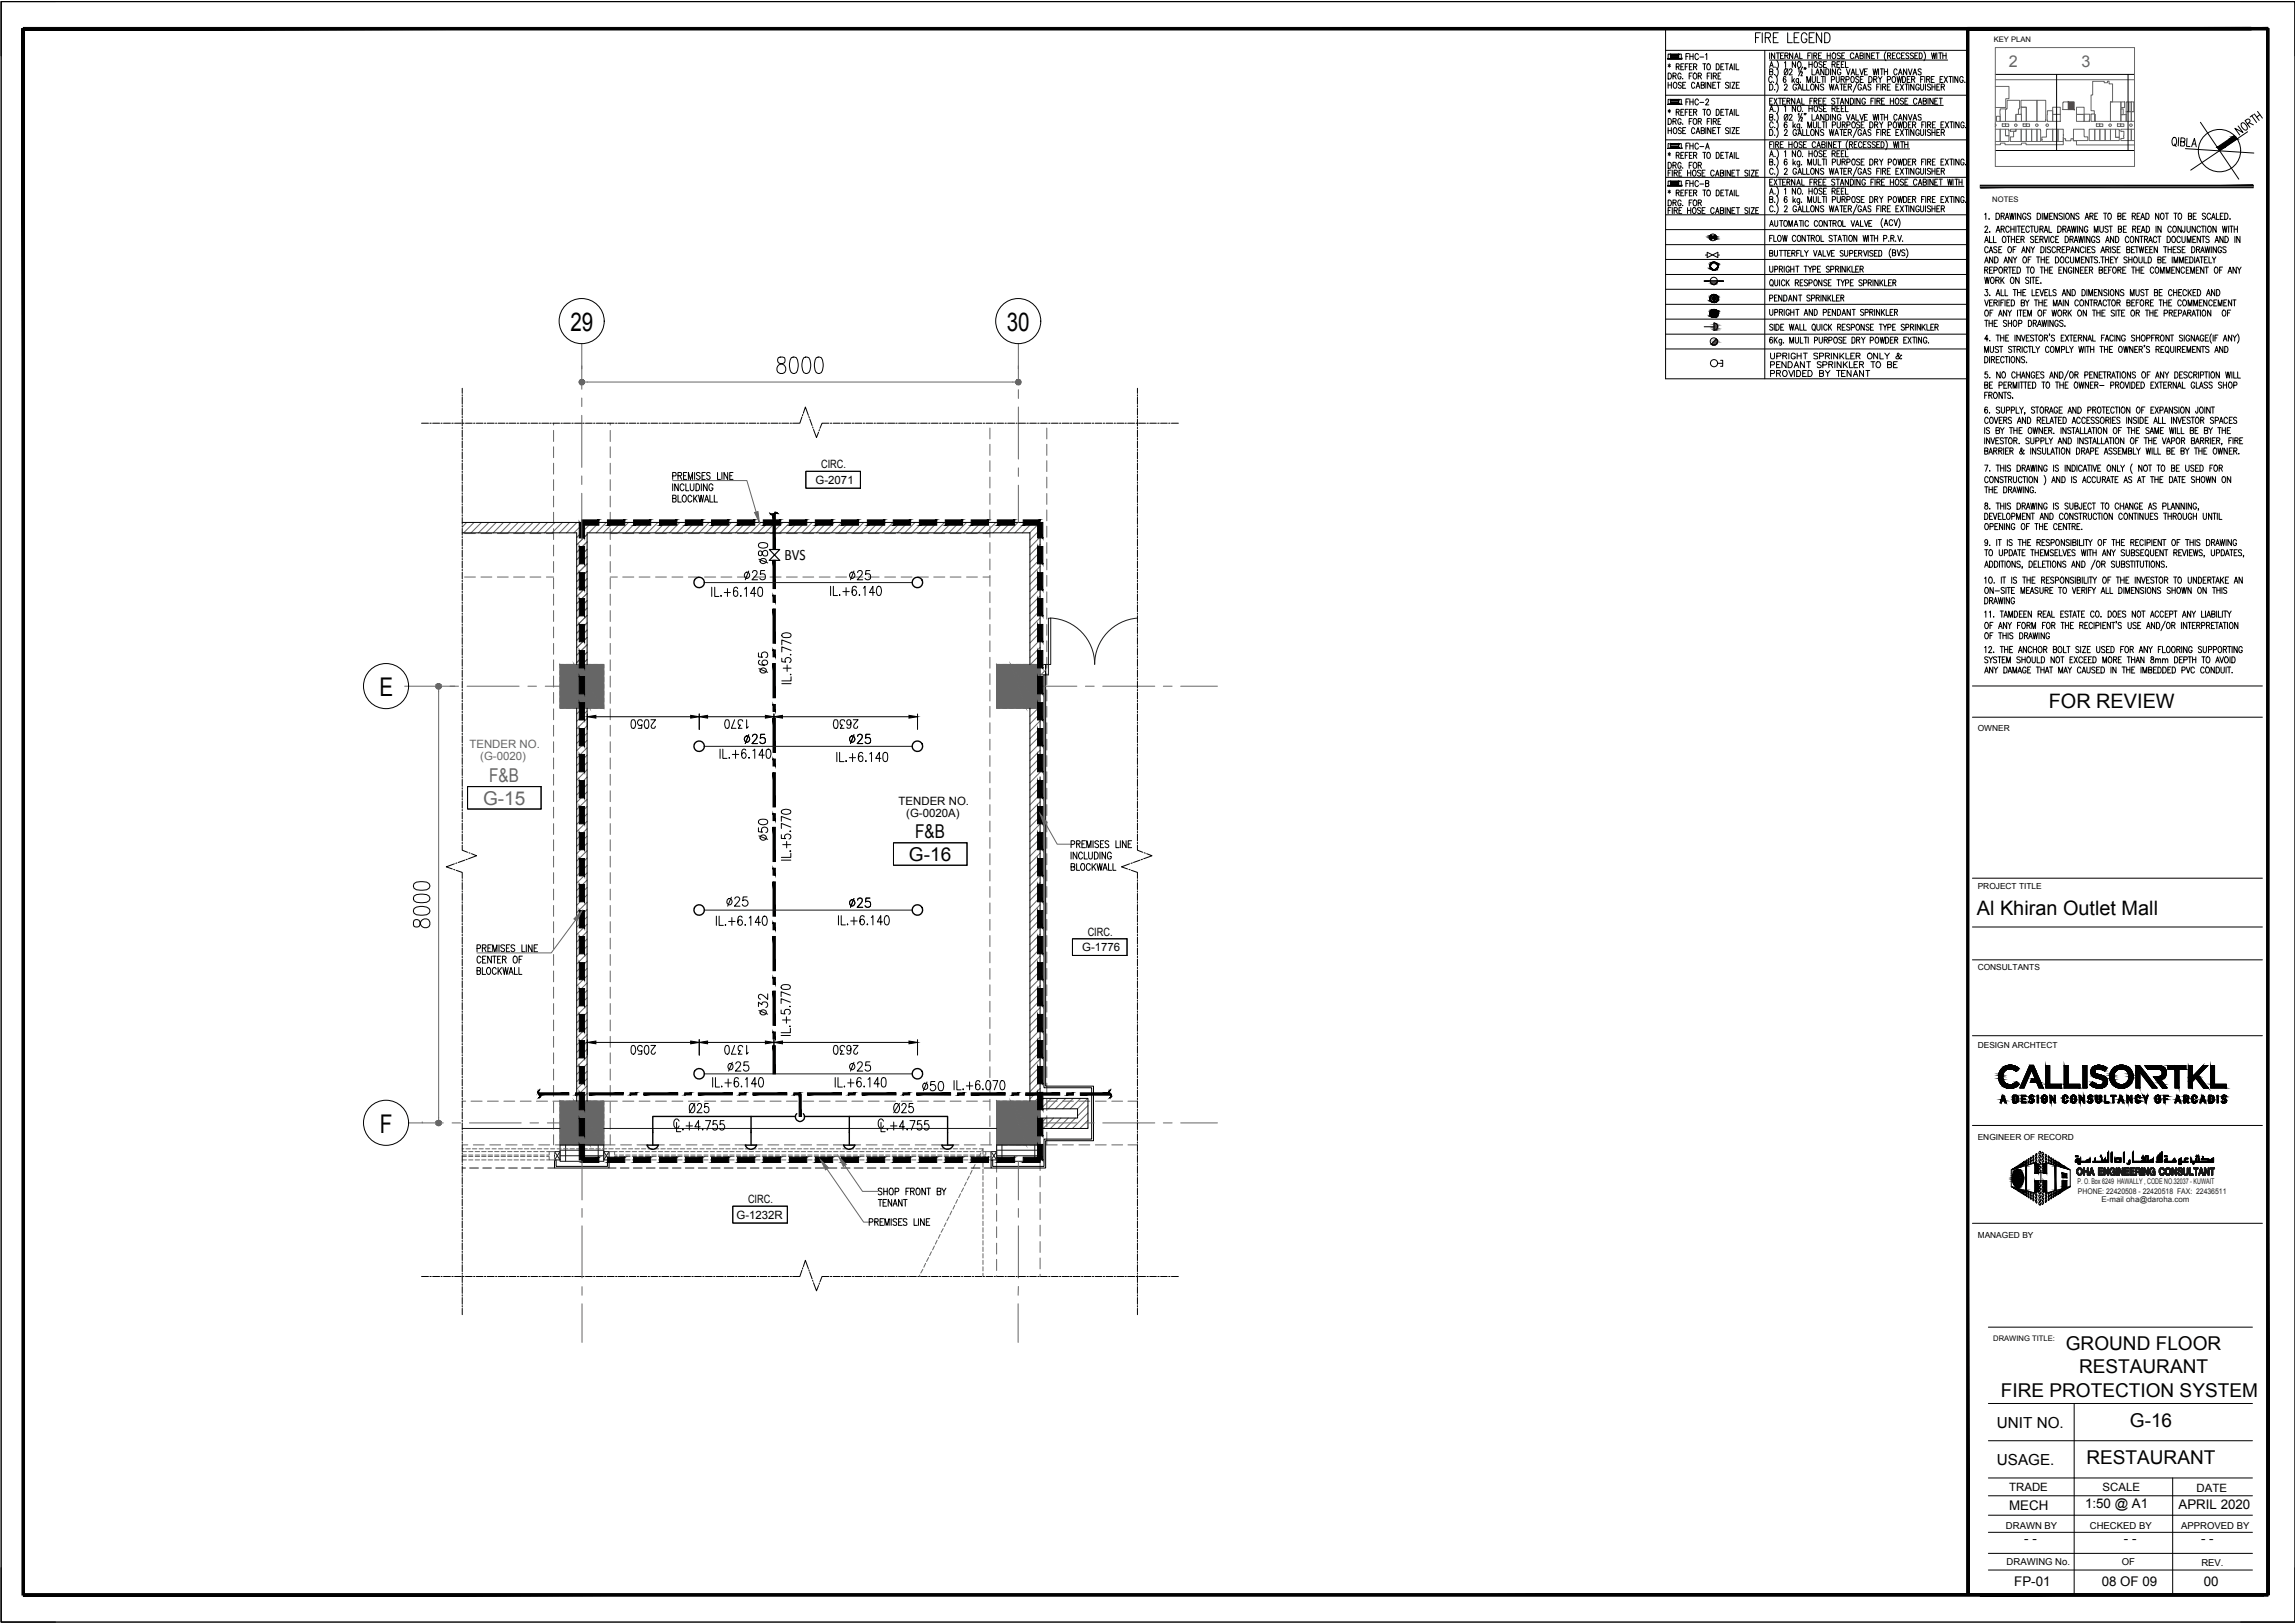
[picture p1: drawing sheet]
<svg xmlns="http://www.w3.org/2000/svg" width="420mm" height="297mm" viewBox="0 0 420 297" stroke-linecap="round" stroke-linejoin="round" font-family="sans-serif">
<defs><g id="words">
<g font-size="4.7">
<text x="104.4" y="60.6">29</text>
<text x="184.3" y="60.6">30</text>
<text x="69.5" y="127.4">E</text>
<text x="69.6" y="207.3">F</text>
</g>
<g font-size="3.6">
<text x="375.1" y="129.6">FOR REVIEW</text>
<text x="361.9" y="167.4">Al Khiran Outlet Mall</text>
</g>
<g font-size="3.5" fill="#666">
<text x="89.6" y="143.2">F&amp;B</text>
<text x="88.4" y="147.3">G-15</text>
</g>
<g font-size="3.5">
<text x="167.6" y="153.4">F&amp;B</text>
<text x="166.4" y="157.6">G-16</text>
<text x="378.2" y="247">GROUND FLOOR</text>
<text x="380.6" y="251.3">RESTAURANT</text>
<text x="366.3" y="255.6">FIRE PROTECTION SYSTEM</text>
<text x="389.9" y="261.1">G-16</text>
<text x="382" y="267.9">RESTAURANT</text>
</g>
<g font-size="3" fill="#666">
<text x="367.7" y="12.3">2</text>
<text x="381" y="12.3">3</text>
</g>
<text font-size="2.9" x="143.6" y="102.5">BVS</text>
<g font-size="2.8">
<text x="365.6" y="261.3">UNIT NO.</text>
<text x="365.6" y="268.1">USAGE.</text>
</g>
<g font-size="2.4">
<text x="381.7" y="276">1:50 @ A1</text>
<text x="367.8" y="276.4">MECH</text>
<text x="398.8" y="276.2">APRIL 2020</text>
<text x="370.6" y="282.4">- -</text>
<text x="388.8" y="282.3">- -</text>
<text x="403" y="282.3">- -</text>
<text x="368.8" y="290.2">FP-01</text>
<text x="384.8" y="290.2">08 OF 09</text>
<text x="403.5" y="290.2">00</text>
</g>
<g font-size="2.1">
<text x="149.3" y="88.5">G-2071</text>
<text x="150.3" y="85.7">CIRC.</text>
<text x="164.5" y="147.3">TENDER NO.</text>
<text x="165.9" y="149.5">(G-0020A)</text>
<text x="199.1" y="171.3">CIRC.</text>
<text x="198.1" y="174.1">G-1776</text>
<text x="136.9" y="220.2">CIRC.</text>
<text x="134.8" y="223">G-1232R</text>
<text x="367.8" y="273">TRADE</text>
<text x="384.9" y="273">SCALE</text>
<text x="402.1" y="273">DATE</text>
</g>
<g font-size="2.1" fill="#666">
<text x="85.9" y="137">TENDER NO.</text>
<text x="87.9" y="139.2">(G-0020)</text>
</g>
<g font-size="1.7">
<text x="367.2" y="279.8">DRAWN BY</text>
<text x="382.6" y="279.8">CHECKED BY</text>
<text x="399.3" y="279.8">APPROVED BY</text>
<text x="367.4" y="286.5">DRAWING No.</text>
<text x="388.5" y="286.5">OF</text>
<text x="403" y="286.7">REV.</text>
</g>
<g font-size="1.5">
<text x="362.1" y="133.8">OWNER</text>
<text x="362.1" y="162.6">PROJECT TITLE</text>
<text x="362.1" y="177.6">CONSULTANTS</text>
<text x="362.1" y="191.9">DESIGN ARCHTECT</text>
<text x="362.1" y="208.7">ENGINEER OF RECORD</text>
<text x="362.1" y="226.6">MANAGED BY</text>
</g>
<g font-size="1.4">
<text x="365" y="7.7">KEY PLAN</text>
<text x="364.7" y="36.9">NOTES</text>
<text x="364.9" y="245.4">DRAWING TITLE:</text>
</g>
<g font-size="1.4" fill="#1a1a1a">
<text x="380.4" y="216.8">P. O. Box 6249 HAWALLY , CODE NO.32037 - KUWAIT</text>
<text x="380.4" y="218.5">PHONE: 22420508 - 22420518 FAX: 22436511</text>
<text x="384.7" y="219.9">E-mail oha@daroha.com</text>
</g>
</g></defs>
<!-- layer: General Layout mezz$0$S-280-M_STRUCT_FRAME -->
<g fill="none" stroke="#666" stroke-width=".18">
<path d="M101.3 77.5v.3M101.3 78.8v2M111.7 77.5v.3M111.7 78.8v2M181.2 78.3v2M191.6 78.3v2M85 97.6h2M88.1 97.6h1.9M91.1 97.6h1.9M94 97.6h2.1M97 97.6h2M100 97.6h1.3"/>
<path d="M101.3 81.8v2M101.3 84.8v2M101.3 87.8v2M101.3 90.8v2M101.3 93.8v2M101.3 96.8v1.9M101.3 99.8v2M111.7 81.8v2M111.7 84.8v2M111.7 87.8v2M111.7 90.8v2M111.7 93.8v2"/>
<path d="M111.7 96.8v1.9M111.7 99.8v2M111.7 97.6h1.3M114 97.6h2M117 97.6h2M120 97.6h2M123 97.6h2M126 97.6h2M129 97.6h2M132 97.6h2M135 97.6h2M138 97.6h2"/>
<path d="M141 97.6h2M144 97.6h2M147 97.6h2M150 97.6h2M153 97.6h2M156 97.6h2M159 97.6h2M162 97.6h2M165 97.6h2M168 97.6h2M170.9 97.6h2.1M173.9 97.6h2"/>
<path d="M177 97.6h1.9M180 97.6h1.2M181.2 81.3v2M181.2 84.3v2M181.2 87.3v2M181.2 90.3v2M181.2 93.3v2M181.2 96.3v2M181.2 99.3v2M191.6 81.3v2M191.6 84.3v2M191.6 87.3v2"/>
<path d="M191.6 90.3v2M191.6 93.3v2M191.6 96.3v2M191.6 99.3v2M85 105.6h2M88.1 105.6h1.9M91.1 105.6h1.9M94 105.6h2.1M97 105.6h2M100 105.6h1.3M101.3 102.8v2M101.3 105.8v2"/>
<path d="M101.3 108.7v2.1M101.3 111.7v2M101.3 114.8v1.9M101.3 117.8v1.9M111.7 102.8v2M111.7 105.8v2M111.7 108.7v2.1M111.7 111.7v2M111.7 114.8v1.9M111.7 117.8v1.9M111.7 105.6h1.3M114 105.6h2"/>
<path d="M117 105.6h2M120 105.6h2M123 105.6h2M126 105.6h2M129 105.6h2M132 105.6h2M135 105.6h2M138 105.6h2M141 105.6h2M144 105.6h2M147 105.6h2M150 105.6h2"/>
<path d="M153 105.6h2M156 105.6h2M159 105.6h2M162 105.6h2M165 105.6h2M168 105.6h2M170.9 105.6h2.1M173.9 105.6h2M177 105.6h1.9M180 105.6h1.2M181.2 102.3v2M181.2 105.3v2"/>
<path d="M181.2 108.3v2M181.2 111.3v2M181.2 114.3v2M181.2 117.3v2M191.6 102.3v2M191.6 105.3v2M191.6 108.3v2M191.6 111.3v2M191.6 114.3v2M191.6 117.3v2M101.3 120.8v2M101.3 123.7v2.1"/>
<path d="M101.3 126.7v2M101.3 129.7v2M101.3 132.7v2M101.3 135.7v2M101.3 138.7v2M111.7 120.8v2M111.7 123.7v2.1M111.7 126.7v2M111.7 129.7v2M111.7 132.7v2M111.7 135.7v2M111.7 138.7v2"/>
<path d="M181.2 120.3v2M181.2 123.3v2M181.2 126.3v2M181.2 129.3v2M181.2 132.3v2M181.2 135.3v2M181.2 138.3v2M191.6 120.3v2M191.6 123.3v2M191.6 126.3v2M191.6 129.3v2M191.6 132.3v2"/>
<path d="M191.6 135.3v2M191.6 138.3v2M101.3 141.7v2M101.3 144.7v2M101.3 147.7v2M101.3 150.7v2M101.3 153.7v2M101.3 156.7v2M101.3 159.7v2M111.7 141.7v2M111.7 144.7v2M111.7 147.7v2"/>
<path d="M111.7 150.7v2M111.7 153.7v2M111.7 156.7v2M111.7 159.7v2M181.2 141.3v2M181.2 144.3v1.9M181.2 147.3v2M181.2 150.3v2M181.2 153.3v2M181.2 156.2v2.1M181.2 159.2v2M191.6 141.3v2"/>
<path d="M191.6 144.3v1.9M191.6 147.3v2M191.6 150.3v2M191.6 153.3v2M191.6 156.2v2.1M191.6 159.2v2M101.3 162.7v2M101.3 165.7v2M101.3 168.7v2M101.3 171.7v2M101.3 174.7v2M101.3 177.7v2"/>
<path d="M111.7 162.7v2M111.7 165.7v2M111.7 168.7v2M111.7 171.7v2M111.7 174.7v2M111.7 177.7v2M181.2 162.2v2M181.2 165.3v1.9M181.2 168.3v2M181.2 171.2v2.1M181.2 174.2v2M181.2 177.2v2"/>
<path d="M191.6 162.2v2M191.6 165.3v1.9M191.6 168.3v2M191.6 171.2v2.1M191.6 174.2v2M191.6 177.2v2M101.3 180.7v2M101.3 183.7v2M101.3 186.7v2M101.3 189.7v2M101.3 192.7v2M101.3 195.7v2"/>
<path d="M101.3 198.7v1.9M111.7 180.7v2M111.7 183.7v2M111.7 186.7v2M111.7 189.7v2M111.7 192.7v2M111.7 195.7v2M111.7 198.7v1.9M181.2 180.2v2M181.2 183.2v2M181.2 186.2v2M181.2 189.2v2"/>
<path d="M181.2 192.2v2M181.2 195.2v2M181.2 198.2v2M191.6 180.2v2M191.6 183.2v2M191.6 186.2v2M191.6 189.2v2M191.6 192.2v2M191.6 195.2v2M191.6 198.2v2M84.6 209.5h1M84.6 201.5h.7"/>
<path d="M86.2 201.5h2.1M86.7 209.5h1.9M89.2 201.5h2M89.7 209.5h2M92.2 201.5h2M92.6 209.5h2.1M95.3 201.5h1.9M95.6 209.5h2M98.2 201.5h2M98.6 209.5h2M101.2 201.5h2M101.3 201.7v2"/>
<path d="M101.3 204.7v2M101.3 207.7v1.8M101.6 209.5h2M104.2 201.5h2M104.6 209.5h2M107.2 201.5h2M107.6 209.5h2M110.2 201.5h2.8M110.6 209.5h2M111.7 201.7v2M111.7 204.7v2M111.7 207.7v1.8"/>
<path d="M113.6 209.5h2M114 201.5h2M116.6 209.5h2M117 201.5h2M119.6 209.5h2M120 201.5h2M122.6 209.5h2M123 201.5h2M125.6 209.5h2M126 201.5h2M128.6 209.5h2M129 201.5h2"/>
<path d="M131.6 209.5h2M132 201.5h2M134.6 209.5h2M135 201.5h2M137.6 209.5h2M138 201.5h2M140.6 209.5h2M141 201.5h2M143.6 209.5h2M144 201.5h2M146.6 209.5h2M147 201.5h2"/>
<path d="M149.6 209.5h2M150 201.5h2M152.6 209.5h2M153 201.5h2M155.6 209.5h2M156 201.5h2M158.6 209.5h2M159 201.5h2M161.6 209.5h2M162 201.5h2M164.5 209.5h2M165 201.5h2"/>
<path d="M167.6 209.5h1.9M168 201.5h2M170.6 209.5h2M170.9 201.5h2.1M173.6 209.5h2M173.9 201.5h2M176.5 209.5h2.1M177 201.5h1.9M179.5 209.5h2M180 201.5h1.2M181.2 201.2v2M181.2 204.2v2"/>
<path d="M181.2 207.2v2.3M182.5 209.5v2M182.5 212.5v2M182.5 215.5v2M182.5 218.5v2M182.5 209.5h2M185.5 209.5h2M188.6 209.5h1.9M190.4 209.5v1.7M190.4 212.2v2M190.4 215.3v1.9M190.4 218.2v2"/>
<path d="M191.5 209.5h2M191.6 201.5h1.9M191.6 201.2v2M191.6 204.2v2M191.6 207.2v2.3M194.5 209.5h2M194.5 201.5h2M197.5 209.5h2M197.5 201.5h2M200.5 209.5h2M200.5 201.5h2M203.5 209.5h2"/>
<path d="M203.5 201.5h2M206.5 209.5h1.7M206.5 201.5h1.7M182.5 221.5v2M182.5 224.5v2M182.5 227.5v2M182.5 230.5v2M182.5 233.5v.1M190.4 221.2v2M190.4 224.2v2M190.4 227.2v2M190.4 230.2v2"/>
<path d="M190.4 233.2v.4"/>
</g>
<!-- layer: General Layout mezz$0$S-280-M_COLUMN -->
<g fill="none" stroke="#666" stroke-width=".18">
<path d="M102.5 129v.6h.7M102.5 122.8v.7M102.5 124v.7M102.5 125.3v.7M102.5 126.5v.7M102.5 127.7v.8M103.2 121.6h-.7v.6M103.7 129.6h.7M103.7 121.6h.7M104.9 129.6h.8M104.9 121.6h.8M106.2 129.6h.7"/>
<path d="M106.2 121.6h.7M107.4 129.6h.8M107.4 121.6h.8M108.7 129.6h.7M108.7 121.6h.7M109.9 121.6h.6v.6M110.5 129v.6h-.6M110.5 122.8v.7M110.5 124v.7M110.5 125.3v.7M110.5 126.5v.7M110.5 127.7v.8"/>
<path d="M182.5 129v.6h.5M182.5 122.8v.7M182.5 124v.7M182.5 125.3v.7M182.5 126.5v.7M182.5 127.7v.8M183 121.6h-.5v.6M183.6 129.6h.7M183.6 121.6h.7M184.8 129.6h.7M184.8 121.6h.7M186.1 129.6h.7"/>
<path d="M186.1 121.6h.7M187.3 129.6h.7M187.3 121.6h.7M188.6 129.6h.7M188.6 121.6h.7M189.8 121.6h.6v.6M190.4 129v.6h-.6M190.4 122.8v.7M190.4 124v.7M190.4 125.3v.7M190.4 126.5v.7M190.4 127.7v.8"/>
<path d="M102.5 208.9v.6h.7M102.5 202.7v.7M102.5 203.9v.8M102.5 205.2v.7M102.5 206.4v.8M102.5 207.7v.7M103.2 201.5h-.7v.7M103.7 209.5h.7M103.7 201.5h.7M104.9 209.5h.8M104.9 201.5h.8M106.2 209.5h.7"/>
<path d="M106.2 201.5h.7M107.4 209.5h.8M107.4 201.5h.8M108.7 209.5h.7M108.7 201.5h.7M109.9 201.5h.6v.7M110.5 208.9v.6h-.6M110.5 202.7v.7M110.5 203.9v.8M110.5 205.2v.7M110.5 206.4v.8M110.5 207.7v.7"/>
<path d="M182.5 208.9v.6h.5M182.5 202.7v.7M182.5 203.9v.8M182.5 205.2v.7M182.5 206.4v.8M182.5 207.7v.7M183 201.5h-.5v.7M183.6 209.5h.7M183.6 201.5h.7M184.8 209.5h.7M184.8 201.5h.7M186.1 209.5h.7"/>
<path d="M186.1 201.5h.7M187.3 209.5h.7M187.3 201.5h.7M188.6 209.5h.7M188.6 201.5h.7M189.8 201.5h.6v.7M190.4 208.9v.6h-.6M190.4 202.7v.7M190.4 203.9v.8M190.4 205.2v.7M190.4 206.4v.8M190.4 207.7v.7"/>
</g>
<!-- layer: 01_GROUND FLOOR PLAN$0$ae-00-col-gf-x$0$A-COL-HATCH -->
<g fill="#666" stroke="#666" stroke-width=".18">
<path d="M105.1 121.6h5.4v8z"/>
<path d="M105.1 121.6l5.4 8h-2.5z"/>
<path d="M185 121.6h5.4v8z"/>
<path d="M185 121.6l5.4 8h-2.6z"/>
<path d="M105.1 201.5h5.4v8z"/>
<path d="M105.1 201.5l5.4 8h-2.5z"/>
<path d="M185 201.5h5.4v8z"/>
<path d="M185 201.5l5.4 8h-2.6z"/>
<path d="M102.5 121.6l5.5 8-2.9-8zM102.5 121.6l5.5 8h-5.5z"/>
<path d="M182.5 121.6l5.3 8-2.8-8zM182.5 121.6l5.3 8h-5.3z"/>
<path d="M102.5 201.5l5.5 8-2.9-8zM102.5 201.5l5.5 8h-5.5z"/>
<path d="M182.5 201.5l5.3 8-2.8-8zM182.5 201.5l5.3 8h-5.3z"/>
</g>
<!-- layer: 01_GROUND FLOOR PLAN$0$ae-00-col-gf-x$0$A-COL -->
<path d="M102.5 121.6h8v8h-8zM182.5 121.6h7.9v8h-7.9zM102.5 201.5h8v8h-8zM182.5 201.5h7.9v8h-7.9z" fill="none" stroke="#666" stroke-width=".18"/>
<!-- layer: 01_GROUND FLOOR PLAN$0$A-WA-HATCH -->
<g fill="none" stroke="#666" stroke-width=".18">
<path d="M85.4 95.6l-.8 .9M86.8 95.6l-1.9 1.9M88.1 95.6l-1.9 1.9M89.5 95.6l-1.9 1.9M90.8 95.6l-1.9 1.9M92.2 95.6l-1.9 1.9M93.5 95.6l-1.9 1.9M94.9 95.6l-1.9 1.9M96.2 95.6l-1.9 1.9M97.6 95.6l-1.9 1.9M98.9 95.6l-1.9 1.9M100.2 95.6l-1.9 1.9"/>
<path d="M101.6 95.6l-1.9 1.9M103 95.6l-2 1.9M104.3 95.6l-1.9 1.9M105.6 95.6l-1.9 1.9M107 95.6l-1.9 1.9M107.5 97.8l-1.9 1.9M107.5 99.2l-1.9 1.9M108.3 95.6l-2.7 2.8M109.7 95.6l-1.9 1.9M111 95.6l-1.9 1.9M112.4 95.6l-2 1.9M113.7 95.6l-1.9 1.9"/>
<path d="M115.1 95.6l-1.9 1.9M116.4 95.6l-1.9 1.9M117.7 95.6l-1.8 1.9M119.1 95.6l-1.9 1.9M120.4 95.6l-1.9 1.9M121.8 95.6l-1.9 1.9M123.1 95.6l-1.9 1.9M124.5 95.6l-1.9 1.9M125.8 95.6l-1.9 1.9M127.2 95.6l-1.9 1.9M128.5 95.6l-1.9 1.9M129.8 95.6l-1.8 1.9"/>
<path d="M131.2 95.6l-1.9 1.9M132.5 95.6l-1.9 1.9M133.9 95.6l-1.9 1.9M135.3 95.6l-1.9 1.9M136.6 95.6l-1.9 1.9M137.9 95.6l-1.9 1.9M139.3 95.6l-1.9 1.9M140.6 95.6l-1.9 1.9M141.9 95.6l-1.8 1.9M143.3 95.6l-1.9 1.9M144.7 95.6l-2 1.9M146 95.6l-1.9 1.9"/>
<path d="M147.4 95.6l-1.9 1.9M148.7 95.6l-1.9 1.9M150 95.6l-1.9 1.9M151.4 95.6l-1.9 1.9M152.7 95.6l-1.9 1.9M154.1 95.6l-1.9 1.9M155.4 95.6l-1.9 1.9M156.8 95.6l-1.9 1.9M158.1 95.6l-1.9 1.9M159.5 95.6l-1.9 1.9M160.8 95.6l-1.9 1.9M162.1 95.6l-1.9 1.9"/>
<path d="M163.5 95.6l-1.9 1.9M164.8 95.6l-1.9 1.9M166.2 95.6l-1.9 1.9M167.5 95.6l-1.8 1.9M168.9 95.6l-1.9 1.9M170.2 95.6l-1.9 1.9M171.6 95.6l-1.9 1.9M172.9 95.6l-1.9 1.9M174.2 95.6l-1.9 1.9M175.6 95.6l-1.9 1.9M177 95.6l-2 1.9M178.3 95.6l-1.9 1.9"/>
<path d="M179.6 95.6l-1.8 1.9M181 95.6l-1.9 1.9M182.3 95.6l-1.9 1.9M183.7 95.6l-1.9 1.9M185 95.6l-1.9 1.9M186.4 95.6l-1.9 1.9M187.7 95.6l-1.9 1.9M189.1 95.6l-1.9 1.9M190.4 95.6l-1.9 1.9M190.4 96.9l-1.8 1.9M190.4 98.3l-1.8 1.9M190.4 99.6l-1.8 1.9"/>
<path d="M107.5 100.5l-1.9 1.9M107.5 101.9l-1.9 1.8M107.5 103.2l-1.9 1.9M107.5 104.5l-1.9 2M107.5 105.9l-1.9 1.9M107.5 107.3l-1.9 1.9M107.5 108.6l-1.9 1.9M107.5 109.9l-1.9 1.9M107.5 111.3l-1.9 1.9M107.5 112.6l-1.9 1.9M107.5 114l-1.9 1.9M107.5 115.3l-1.9 1.9"/>
<path d="M107.5 116.7l-1.9 1.9M107.5 118l-1.9 1.9M107.5 119.4l-1.9 1.9M190.4 101l-1.8 1.9M190.4 102.3l-1.8 1.9M190.4 103.7l-1.8 1.9M190.4 105l-1.8 1.9M190.4 106.4l-1.8 1.9M190.4 107.7l-1.8 1.9M190.4 109.1l-1.8 1.8M190.4 110.4l-1.8 1.9M190.4 111.7l-1.8 2"/>
<path d="M190.4 113.1l-1.8 1.9M190.4 114.5l-1.8 1.9M190.4 115.8l-1.8 1.9M190.4 117.1l-1.8 1.9M190.4 118.5l-1.8 1.9M190.4 119.8l-1.8 1.8M106.6 129.6l-1 1.1M107.5 120.7l-.9 .9M107.5 135.5l-1.9 1.9M107.5 130.1l-1.9 1.9M107.5 131.5l-1.9 1.9M107.5 132.8l-1.9 1.9"/>
<path d="M107.5 134.2l-1.9 1.8M107.5 136.8l-1.9 2M107.5 138.2l-1.9 1.9M107.5 139.6l-1.9 1.9M188.7 129.6l-.1 .2M190.1 129.6l-1.5 1.5M190.4 121.2l-.4 .4M190.4 130.6l-1.8 1.9M190.4 131.9l-1.8 1.9M190.4 133.3l-1.8 1.9M190.4 134.6l-1.8 1.9M190.4 136l-1.8 1.9"/>
<path d="M190.4 137.3l-1.8 1.9M190.4 138.7l-1.8 1.9M107.5 140.9l-1.9 1.9M107.5 142.2l-1.9 1.9M107.5 147.6l-1.9 1.9M107.5 154.3l-1.9 1.9M107.5 143.6l-1.9 1.9M107.5 144.9l-1.9 1.9M107.5 146.3l-1.9 1.9M107.5 149l-1.9 1.9M107.5 150.3l-1.9 1.9M107.5 151.7l-1.9 1.9"/>
<path d="M107.5 153l-1.9 1.9M107.5 155.7l-1.9 1.9M107.5 157l-1.9 1.9M107.5 158.4l-1.9 1.9M107.5 159.8l-1.9 1.8M190.4 140l-1.8 1.9M190.4 141.3l-1.8 1.9M190.4 142.7l-1.8 1.9M190.4 144l-1.8 2M190.4 145.4l-1.8 1.9M190.4 146.8l-1.8 1.8M190.4 148.1l-1.8 1.9"/>
<path d="M190.4 149.4l-1.8 1.9M190.4 150.8l-1.8 1.9M190.4 152.1l-1.8 1.9M190.4 153.5l-1.8 1.8M190.4 154.8l-1.8 1.9M190.4 156.2l-1.8 1.9M190.4 157.5l-1.8 1.9M190.4 158.9l-1.8 1.9M107.5 161.1l-1.9 1.9M107.5 166.4l-1.9 1.9M107.5 173.2l-1.9 1.9M107.5 162.4l-1.9 1.9"/>
<path d="M107.5 163.8l-1.9 1.9M107.5 165.1l-1.9 1.9M107.5 167.8l-1.9 1.9M107.5 169.1l-1.9 2M107.5 170.5l-1.9 1.9M107.5 171.9l-1.9 1.8M107.5 174.5l-1.9 1.9M107.5 175.9l-1.9 1.9M107.5 177.2l-1.9 1.9M107.5 178.6l-1.9 1.9M107.5 179.9l-1.9 1.9M190.4 160.2l-1.8 1.9"/>
<path d="M190.4 161.5l-1.8 1.9M190.4 162.9l-1.8 1.9M190.4 164.2l-1.8 1.9M190.4 165.6l-1.8 1.9M190.4 166.9l-1.8 1.9M190.4 168.3l-1.8 1.9M190.4 169.6l-1.8 1.9M190.4 171l-1.8 1.9M190.4 172.3l-1.8 1.9M190.4 173.6l-1.8 1.9M190.4 175l-1.8 1.9M190.4 176.3l-1.8 2"/>
<path d="M190.4 177.7l-1.8 1.9M190.4 179.1l-1.8 1.8M107.5 181.3l-1.9 1.9M107.5 182.6l-1.9 1.9M107.5 184l-1.9 1.9M107.5 185.3l-1.9 1.9M107.5 186.6l-1.9 1.9M107.5 188l-1.9 1.9M107.5 189.3l-1.9 1.9M107.5 190.7l-1.9 1.9M107.5 192.1l-1.9 1.8M107.5 193.4l-1.9 1.9"/>
<path d="M107.5 194.7l-1.9 1.9M107.5 196.1l-1.9 1.9M107.5 197.4l-1.9 1.9M107.5 198.7l-1.9 1.9M190.4 180.4l-1.8 1.9M190.4 181.7l-1.8 1.9M190.4 183.1l-1.8 1.9M190.4 184.4l-1.8 1.9M190.4 185.8l-1.8 1.8M190.4 187.1l-1.8 1.9M190.4 188.5l-1.8 1.9M190.4 189.8l-1.8 1.9"/>
<path d="M190.4 191.2l-1.8 1.9M190.4 192.5l-1.8 1.9M190.4 193.8l-1.8 1.9M190.4 195.2l-1.8 1.9M190.4 196.5l-1.8 1.9M190.4 197.9l-1.8 1.9M190.4 199.2l-1.8 1.9M107.5 200.1l-1.5 1.4M107.5 201.5h-.1M190.4 200.6l-.9 .9"/>
</g>
<!-- layer: 01_GROUND FLOOR PLAN$0$AE-00-GF-WA-X$0$A-DOOR -->
<path d="M191.9 113.1h.5v8.5h-.5zM192.4 113.1a8.5 8.5 0 0 1 8 8.5 8.5 8.5 0 0 1 7.8-8.5M191.4 121.6h.5v1.9h-.5z" fill="none" stroke="#1a1a1a" stroke-width=".18"/>
<!-- layer: 01_GROUND FLOOR PLAN$0$AE-00-GF-WA-X$0$A-WALL_INT -->
<path d="M190.4 121.6h1v1.9h-1M190.4 201h8.8v5.5h-8.8v-1.9h6.9v-1.7h-6.9z" fill="none" stroke="#000" stroke-width=".18"/>
<!-- layer: 01_GROUND FLOOR PLAN$0$AE-00-GF-WA-X$0$A-WA-HATCH -->
<g fill="none" stroke="#666" stroke-width=".18">
<path d="M191.1 121.6l-.7 .7M191.4 122.6l-.9 .9M191.1 201l-.7 .7M191.5 204.6l-1.1 1.1M192.4 201l-1.9 1.9M192.9 204.6l-1.9 1.9M193.8 201l-1.9 1.9M194.2 204.6l-1.9 1.9M195.1 201l-1.9 1.9M195.6 204.6l-1.9 1.9M196.5 201l-1.9 1.9M196.9 204.6l-1.9 1.9"/>
<path d="M197.8 201l-1.9 1.9M199.1 201l-1.8 1.9M199.2 202.3l-1.9 1.9M199.2 203.7l-2.9 2.8M199.2 205l-1.5 1.5M199.2 206.4l-.1 .1"/>
</g>
<!-- layer: 01_GROUND FLOOR PLAN$0$A-WALL_INT -->
<path d="M84.6 97.5h21v24.1M84.6 95.6h105.8v26M105.6 129.6v71.9M107.5 121.6v-24.1h81.1v24.1M107.5 129.6v71.9M188.6 129.6v71.9M190.4 129.6v10.7M190.4 142.2v59.3" fill="none" stroke="#000" stroke-width=".18"/>
<!-- layer: 01_GROUND FLOOR PLAN$0$A-FLOR-OVHD -->
<g fill="none" stroke="#666" stroke-width=".18">
<path d="M84.6 210.3h.3M85.3 210.3h.8M86.5 210.3h.8M87.7 210.3h.8M88.9 210.3h.8M90.1 210.3h.7M91.3 210.3h.8M92.5 210.3h.8M93.6 210.3h.8M94.8 210.3h.8M96 210.3h.8M97.2 210.3h.8"/>
<path d="M98.4 210.3h.8M99.6 210.3h.8M100.8 210.3h.8M102 210.3h.7M103.2 210.3h.8M104.4 210.3h.8M105.5 210.3h.8M106.7 210.3h.8M107.9 210.3h.8M109.1 210.3h.8M110.3 210.3h.8M111.5 210.3h.8"/>
<path d="M112.7 210.3h.8M113.9 210.3h.7M115.1 210.3h.7M116.2 210.3h.9M117.4 210.3h.8M118.6 210.3h.8M119.8 210.3h.8M121 210.3h.8M122.2 210.3h.8M123.4 210.3h.8M124.5 210.3h.8M125.8 210.3h.7"/>
<path d="M127 210.3h.7M128.1 210.3h.8M129.3 210.3h.8M130.5 210.3h.8M131.7 210.3h.8M132.9 210.3h.8M134.1 210.3h.8M135.3 210.3h.8M136.4 210.3h.8M137.7 210.3h.7M138.9 210.3h.7M140 210.3h.8"/>
<path d="M141.2 210.3h.8M142.4 210.3h.8M143.6 210.3h.8M144.8 210.3h.8M146 210.3h.8M147.2 210.3h.8M148.3 210.3h.8M149.5 210.3h.8M150.7 210.3h.8M151.9 210.3h.8M153.1 210.3h.8M154.3 210.3h.8"/>
<path d="M155.5 210.3h.8M156.7 210.3h.8M157.9 210.3h.8M159 210.3h.9M160.2 210.3h.8M161.4 210.3h.8M162.6 210.3h.8M163.8 210.3h.8M165 210.3h.8M166.2 210.3h.8M167.4 210.3h.8M168.6 210.3h.8"/>
<path d="M169.8 210.3h.8M170.9 210.3h.8M172.1 210.3h.8M173.3 210.3h.8M174.5 210.3h.8M175.3 219.5l-.3 .7M175.7 210.3h.8M175.9 218.5l-.4 .7M176.4 217.4l-.4 .7M176.9 216.4l-.3 .6M176.9 210.3h.8M177.5 215.3l-.4 .7"/>
<path d="M178 214.2l-.4 .7M178.1 210.3h.8M178.5 213.1l-.4 .8M179 212.1l-.3 .7M179.3 210.3h.7M179.6 211l-.4 .7M180 210.3l-.3 .4M180 210.3v.9M180 211.6v.8M180 212.8v.8M180 214v.8M180 215.2v.8"/>
<path d="M180 216.4v.8M180 217.5v.8M180 218.8v.7M180 219.9v.8M168.4 233.4l-.1 .2M169 232.3l-.4 .7M169.5 231.2l-.4 .7M170 230.2l-.4 .7M170.5 229.1l-.3 .7M171.1 228l-.4 .8M171.6 227l-.4 .7M172.1 225.9l-.3 .7"/>
<path d="M172.7 224.9l-.4 .6M173.2 223.8l-.4 .7M173.7 222.7l-.3 .7M174.2 221.6l-.3 .8M174.8 220.6l-.3 .7M180 221.1v.8M180 222.3v.8M180 223.5v.8M180 224.7v.8M180 225.9v.8M180 227.1v.8M180 228.2v.9"/>
<path d="M180 229.4v.8M180 230.7v.7M180 231.8v.8M180 233v.6"/>
</g>
<path d="M191.1 123.5v75.6h8.8v9.4h-8.8v5h-9.4v-1.2h-.3v1.5h10v-5h8.8v-10h-8.8v-75.3M101.5 212.3h.3v1.2h9.4v-1.2h.3v1.5h-10z" fill="none" stroke="#000" stroke-width=".18"/>
<!-- layer: 01_GROUND FLOOR PLAN$0$AE-00-GF PLAN-ISK-X$0$A-FLOR-OVHD -->
<g fill="none" stroke="#1a1a1a" stroke-width=".18">
<path d="M84.6 213.8h.6M86 213.8h1.6M88.4 213.8h1.6M90.8 213.8h1.5M93.1 213.8h1.6M95.5 213.8h1.6M97.9 213.8h1.6M100.3 213.8h1.2M111.5 213.8h1.3M113.6 213.8h1.5M116 213.8h1.6M118.3 213.8h1.6"/>
<path d="M120.7 213.8h1.6M123.1 213.8h1.6M125.5 213.8h1.5M127.8 213.8h1.7M130.2 213.8h1.6M132.6 213.8h1.6M135 213.8h1.6M137.4 213.8h1.5M139.7 213.8h1.7M142.1 213.8h1.6M144.5 213.8h1.6M146.9 213.8h1.6"/>
<path d="M149.3 213.8h1.5M151.6 213.8h1.6M154 213.8h1.6M156.4 213.8h1.6M158.8 213.8h1.6M161.2 213.8h1.5M163.5 213.8h1.6M165.9 213.8h1.6M168.3 213.8h1.6M170.6 213.8h1.7M173.1 213.8h1.5M175.4 213.8h1.6"/>
<path d="M177.8 213.8h1.6M180.2 213.8h1.2"/>
</g>
<path d="M84.6 206.5h17.9M110.5 206.5h72" fill="none" stroke="#1a1a1a" stroke-width=".18"/>
<!-- layer: 01_GROUND FLOOR PLAN$0$AE-00-GF PLAN-ISK-X$0$A-Steel Frame -->
<g fill="none" stroke="#1a1a1a" stroke-width=".18">
<path d="M101.5 210.8h1v1.5h-1zM101.5 210.8l1 1.5M102.5 209.5h8v3h-8zM102.5 210.8l-1 1.5M102.5 211.5h8M102.5 210.5h8M103.5 209.5v3M109.5 209.5v3M110.5 210.8h1v1.5h-1zM110.5 210.8l1 1.5M111.5 210.8l-1 1.5M181.4 210.8h1.1v1.5h-1.1z"/>
<path d="M181.4 210.8l1.1 1.5M182.5 209.5h7.9v3h-7.9zM182.5 211.5h7.9M182.5 210.5h7.9M182.5 210.8l-1.1 1.5M183.4 209.5v3M189.4 209.5v3"/>
</g>
<g fill="none" stroke="#666" stroke-width=".18">
<path d="M84.6 211.4h.8M84.6 210.8h.8M84.6 211.7h.8M84.6 212.3h.8M85.8 211.4h.8M85.8 210.8h.8M85.8 211.7h.8M85.8 212.3h.8M87 211.4h.8M87 210.8h.8M87 211.7h.8M87 212.3h.8"/>
<path d="M88.2 211.4h.8M88.2 210.8h.8M88.2 211.7h.8M88.2 212.3h.8M89.4 211.4h.8M89.4 210.8h.8M89.4 211.7h.8M89.4 212.3h.8M90.6 211.4h.8M90.6 210.8h.8M90.6 211.7h.8M90.6 212.3h.8"/>
<path d="M91.7 211.4h.8M91.7 210.8h.8M91.7 211.7h.8M91.7 212.3h.8M92.9 211.4h.8M92.9 210.8h.8M92.9 211.7h.8M92.9 212.3h.8M94.1 211.4h.8M94.1 210.8h.8M94.1 211.7h.8M94.1 212.3h.8"/>
<path d="M95.3 211.4h.8M95.3 210.8h.8M95.3 211.7h.8M95.3 212.3h.8M96.5 211.4h.8M96.5 210.8h.8M96.5 211.7h.8M96.5 212.3h.8M97.7 211.4h.8M97.7 210.8h.8M97.7 211.7h.8M97.7 212.3h.8"/>
<path d="M98.9 211.4h.8M98.9 210.8h.8M98.9 211.7h.8M98.9 212.3h.8M100.1 211.4h.4M100.1 210.8h.4M100.1 211.7h.4M100.1 212.3h.4M100.5 210.8h1v.5M100.5 211.7v.6h1v-.6M100.5 210.8v.5M111.5 211.7v.6h1v-.6"/>
<path d="M112.5 210.8h-1v.5M112.5 211.4h.5M112.5 210.8h.5M112.5 211.7h.5M112.5 212.3h.5M112.5 210.8v.5M113.4 211.4h.8M113.4 210.8h.8M113.4 211.7h.8M113.4 212.3h.8M114.6 211.4h.8M114.6 210.8h.8"/>
<path d="M114.6 211.7h.8M114.6 212.3h.8M115.7 211.4h.8M115.7 210.8h.8M115.7 211.7h.8M115.7 212.3h.8M117 211.4h.7M117 210.8h.7M117 211.7h.7M117 212.3h.7M118.2 211.4h.7M118.2 210.8h.7"/>
<path d="M118.2 211.7h.7M118.2 212.3h.7M119.3 211.4h.8M119.3 210.8h.8M119.3 211.7h.8M119.3 212.3h.8M120.5 211.4h.8M120.5 210.8h.8M120.5 211.7h.8M120.5 212.3h.8M121.7 211.4h.8M121.7 210.8h.8"/>
<path d="M121.7 211.7h.8M121.7 212.3h.8M122.9 211.4h.8M122.9 210.8h.8M122.9 211.7h.8M122.9 212.3h.8M124.1 211.4h.8M124.1 210.8h.8M124.1 211.7h.8M124.1 212.3h.8M125.3 211.4h.8M125.3 210.8h.8"/>
<path d="M125.3 211.7h.8M125.3 212.3h.8M126.4 211.4h.9M126.4 210.8h.9M126.4 211.7h.9M126.4 212.3h.9M127.6 211.4h.8M127.6 210.8h.8M127.6 211.7h.8M127.6 212.3h.8M128.9 211.4h.7M128.9 210.8h.7"/>
<path d="M128.9 211.7h.7M128.9 212.3h.7M130 211.4h.8M130 210.8h.8M130 211.7h.8M130 212.3h.8M131.2 211.4h.8M131.2 210.8h.8M131.2 211.7h.8M131.2 212.3h.8M132.4 211.4h.8M132.4 210.8h.8"/>
<path d="M132.4 211.7h.8M132.4 212.3h.8M133.6 211.4h.8M133.6 210.8h.8M133.6 211.7h.8M133.6 212.3h.8M134.8 211.4h.8M134.8 210.8h.8M134.8 211.7h.8M134.8 212.3h.8M136 211.4h.8M136 210.8h.8"/>
<path d="M136 211.7h.8M136 212.3h.8M137.2 211.4h.8M137.2 210.8h.8M137.2 211.7h.8M137.2 212.3h.8M138.3 211.4h.8M138.3 210.8h.8M138.3 211.7h.8M138.3 212.3h.8M139.5 211.4h.8M139.5 210.8h.8"/>
<path d="M139.5 211.7h.8M139.5 212.3h.8M140.7 211.4h.8M140.7 210.8h.8M140.7 211.7h.8M140.7 212.3h.8M141.9 211.4h.8M141.9 210.8h.8M141.9 211.7h.8M141.9 212.3h.8M143.1 211.4h.8M143.1 210.8h.8"/>
<path d="M143.1 211.7h.8M143.1 212.3h.8M144.3 211.4h.8M144.3 210.8h.8M144.3 211.7h.8M144.3 212.3h.8M145.5 211.4h.8M145.5 210.8h.8M145.5 211.7h.8M145.5 212.3h.8M146.7 211.4h.8M146.7 210.8h.8"/>
<path d="M146.7 211.7h.8M146.7 212.3h.8M147.9 211.4h.8M147.9 210.8h.8M147.9 211.7h.8M147.9 212.3h.8M149.1 211.4h.8M149.1 210.8h.8M149.1 211.7h.8M149.1 212.3h.8M150.2 211.4h.8M150.2 210.8h.8"/>
<path d="M150.2 211.7h.8M150.2 212.3h.8M151.4 211.4h.8M151.4 210.8h.8M151.4 211.7h.8M151.4 212.3h.8M152.6 211.4h.8M152.6 210.8h.8M152.6 211.7h.8M152.6 212.3h.8M153.8 211.4h.8M153.8 210.8h.8"/>
<path d="M153.8 211.7h.8M153.8 212.3h.8M155 211.4h.8M155 210.8h.8M155 211.7h.8M155 212.3h.8M156.2 211.4h.8M156.2 210.8h.8M156.2 211.7h.8M156.2 212.3h.8M157.4 211.4h.8M157.4 210.8h.8"/>
<path d="M157.4 211.7h.8M157.4 212.3h.8M158.6 211.4h.8M158.6 210.8h.8M158.6 211.7h.8M158.6 212.3h.8M159.8 211.4h.8M159.8 210.8h.8M159.8 211.7h.8M159.8 212.3h.8M161 211.4h.8M161 210.8h.8"/>
<path d="M161 211.7h.8M161 212.3h.8M162.1 211.4h.8M162.1 210.8h.8M162.1 211.7h.8M162.1 212.3h.8M163.3 211.4h.8M163.3 210.8h.8M163.3 211.7h.8M163.3 212.3h.8M164.5 211.4h.8M164.5 210.8h.8"/>
<path d="M164.5 211.7h.8M164.5 212.3h.8M165.7 211.4h.8M165.7 210.8h.8M165.7 211.7h.8M165.7 212.3h.8M166.9 211.4h.8M166.9 210.8h.8M166.9 211.7h.8M166.9 212.3h.8M168.1 211.4h.8M168.1 210.8h.8"/>
<path d="M168.1 211.7h.8M168.1 212.3h.8M169.3 211.4h.8M169.3 210.8h.8M169.3 211.7h.8M169.3 212.3h.8M170.5 211.4h.8M170.5 210.8h.8M170.5 211.7h.8M170.5 212.3h.8M171.7 211.4h.8M171.7 210.8h.8"/>
<path d="M171.7 211.7h.8M171.7 212.3h.8M172.8 211.4h.9M172.8 210.8h.9M172.8 211.7h.9M172.8 212.3h.9M174 211.4h.8M174 210.8h.8M174 211.7h.8M174 212.3h.8M175.2 211.4h.8M175.2 210.8h.8"/>
<path d="M175.2 211.7h.8M175.2 212.3h.8M176.4 211.4h.8M176.4 210.8h.8M176.4 211.7h.8M176.4 212.3h.8M177.6 211.4h.8M177.6 210.8h.8M177.6 211.7h.8M177.6 212.3h.8M178.8 211.4h.8M178.8 210.8h.8"/>
<path d="M178.8 211.7h.8M178.8 212.3h.8M180 211.7h.5v.2M180 211.4h.5M180 210.8h.5M180 212.3h.5M180.5 210.8h.9v.5M180.5 211.7v.6h.9v-.6M180.5 210.8v.5"/>
</g>
<!-- layer: 01_GROUND FLOOR PLAN$0$AE-00-GF PLAN-ISK-X$0$A-WA-HATCH -->
<path d="M188.6 201.5h1.8" fill="none" stroke="#666" stroke-width=".18"/>
<!-- layer: AE-GRID-B1-X$0$A-GRID -->
<g fill="none" stroke="#666" stroke-width=".18">
<path d="M106.5 62.9v8.3M106.5 72.8v1.6M106.5 76v9.5M186.4 62.9v6.9M186.4 71.3v1.6M186.4 74.5v9.5M106.5 87.1v1.6M106.5 90.3v8.3M186.4 85.6v1.6M186.4 88.8v6.8M74.1 125.6h6.7M82.4 125.6h1.5"/>
<path d="M85.5 125.6h9.5M96.6 125.6h1.6M99.8 125.6h6.7M190.5 125.6h6.6M198.7 125.6h1.6M201.9 125.6h9.5M213 125.6h1.6M216.2 125.6h6.7M74.8 205.5h6.4M82.8 205.5h1.5M85.9 205.5h9.5M97 205.5h1.6"/>
<path d="M100.2 205.5h6.3M106.6 212.5v7.1M186.4 212.5v7.1M190.5 205.5h6.6M198.7 205.5h1.6M201.9 205.5h9.5M213 205.5h1.6M216.2 205.5h6.7M106.6 221.2v1.6M106.6 224.4v9.5M106.6 235.5v1.6M106.6 238.6v7.1"/>
<path d="M186.4 238.6v7.1M186.4 221.2v1.6M186.4 224.4v9.5M186.4 235.4v1.7"/>
</g>
<!-- layer: AE-GRID-B1-X$0$A-GRID-IDEN -->
<g fill="none" stroke="#000" stroke-width=".18">
<circle cx="106.5" cy="58.8" r="4.1"/>
<circle cx="186.4" cy="58.8" r="4.1"/>
<circle cx="70.7" cy="125.6" r="4.1"/>
<circle cx="70.7" cy="205.5" r="4.1"/>
</g>
<!-- layer: AE-GRID-B1-X$0$A-GRID-DIM -->
<path d="M106.5 67v.5M107.5 69.9h77.9M186.4 67v.5M80.3 126.6v77.9M80.7 125.6h2.6M77.3 205.5h.1" fill="none" stroke="#666" stroke-width=".18"/>
<!-- layer: 0 -->
<g fill="#666" stroke="#666" stroke-width=".18">
<path d="M80.1 125.2l.2 .4v-.5zM79.8 125.3l.3-.1 .2 .4zM79.8 125.3v.3h.5z"/>
<path d="M79.8 125.6v.2l.5-.2zM79.8 125.8l.5-.2-.2 .5zM80.3 125.6l-.2 .5h.2z"/>
<path d="M80.3 125.6v.5h.2zM80.3 125.6l.4 .2-.2 .3zM80.3 125.6l.4 .2 .1-.2z"/>
<path d="M80.3 125.6h.5l-.1-.3zM80.5 125.2l.2 .1-.4 .3zM80.3 125.1v.5l.2-.4z"/>
<path d="M80.3 205.5v.5h.2zM80.3 205.5l.4 .3-.2 .2zM80.3 205.5l.4 .3 .1-.3z"/>
<path d="M80.3 205.5h.5l-.1-.2zM80.5 205.1l.2 .2-.4 .2zM80.3 205v.5l.2-.4z"/>
<path d="M80.1 205.1l.2 .4v-.5zM79.8 205.3l.3-.2 .2 .4zM79.8 205.3v.2h.5z"/>
<path d="M79.8 205.5v.3l.5-.3zM79.8 205.8l.5-.3-.2 .5zM80.3 205.5l-.2 .5h.2z"/>
<path d="M106 69.9l.1 .3 .4-.3zM106.1 70.2l.4-.3-.2 .5zM106.5 69.9l-.2 .5h.2z"/>
<path d="M106.5 69.9v.5h.3zM106.5 69.9l.5 .3-.2 .2zM106.5 69.9l.5 .3v-.3z"/>
<path d="M106.5 69.9h.5v-.2zM106.8 69.5l.2 .2-.5 .2zM106.5 69.5v.4l.3-.4z"/>
<path d="M106.3 69.5l.2 .4v-.4zM106.3 69.5l.2 .4-.4-.2zM106.1 69.7l-.1 .2h.5z"/>
<path d="M186.4 69.9h.5v-.2zM186.7 69.5l.2 .2-.5 .2zM186.4 69.5v.4l.3-.4z"/>
<path d="M186.2 69.5l.2 .4v-.4zM186.2 69.5l.2 .4-.4-.2zM186 69.7l-.1 .2h.5z"/>
<path d="M185.9 69.9l.1 .3 .4-.3zM186 70.2l.4-.3-.2 .5zM186.4 69.9l-.2 .5h.2z"/>
<path d="M186.4 69.9v.5h.3zM186.4 69.9l.5 .3-.2 .2zM186.4 69.9l.5 .3v-.3z"/>
</g>
<path d="M107 69.9h.5M185.4 69.9h.5M80.3 126.1v.5M80.3 204.5v.5" fill="none" stroke="#666" stroke-width=".18"/>
<!-- layer: AE-GRID-B1-X$0$A-GRID-DIM -->
<path d="M142.5 65.5a.67 .67 0 0 0 .2 1 .99 .99 0 0 1 1.1 .7 .99 .99 0 0 1-.5 1.2 .89 .89 0 0 1-1.1-.7 .89 .89 0 0 1 .8-1.1l.4-.1a.61 .61 0 0 0 .3-.6 .61 .61 0 0 0-.4-.6zM144.9 65.5l.3-.2 .6 .2a2.82 2.82 0 0 1 0 2.7l-.6 .2a1.56 1.56 0 0 1-.7-1.8zM147.2 65.5l.3-.2 .6 .2a2.82 2.82 0 0 1 0 2.7l-.6 .2a1.56 1.56 0 0 1-.7-1.8zM149.4 65.5l.4-.2 .6 .2a2.82 2.82 0 0 1 0 2.7l-.6 .2a1.56 1.56 0 0 1-.7-1.8zM75.8 168.4l-.1 .8a.61 .61 0 0 0 .5 .5 .61 .61 0 0 0 .6-.4 1.03 1.03 0 0 1 .6-1 1.03 1.03 0 0 1 1.1 .1 .88 .88 0 0 1-.3 1.4 .88 .88 0 0 1-1.2-.7l-.2-.5a.67 .67 0 0 0-1-.2zM75.8 166.3a2.55 2.55 0 0 1 2.7 0l.2 .5a1.43 1.43 0 0 1-1.7 .7l-.8-.1-.4-.2-.1-.4zM75.8 164a2.82 2.82 0 0 1 2.7 0l.2 .5a1.43 1.43 0 0 1-1.7 .7l-.8-.1-.4-.2-.1-.4zM75.8 161.7a2.82 2.82 0 0 1 2.7 0l.2 .5a1.43 1.43 0 0 1-1.7 .7l-.8-.1-.4-.2-.1-.4z" fill="none" stroke="#000" stroke-width=".18"/>
<!-- layer: LEASE LINE -->
<g fill="#000" stroke="#000" stroke-width=".18">
<path d="M106 95.6v2.9h1zM106 95.6h1v2.9z"/>
<path d="M106.5 95.2v.9l3.1-.9zM106.5 96.1l3.1-.9v.9z"/>
<path d="M111.2 95.2v.9l3.2-.9zM111.2 96.1l3.2-.9v.9z"/>
<path d="M116 95.2v.9l3.1-.9zM116 96.1l3.1-.9v.9z"/>
<path d="M120.7 95.2v.9l3.2-.9zM120.7 96.1l3.2-.9v.9z"/>
<path d="M125.5 95.2v.9l3.2-.9zM125.5 96.1l3.2-.9v.9z"/>
<path d="M130.3 95.2v.9l3.1-.9zM130.3 96.1l3.1-.9v.9z"/>
<path d="M135 95.2v.9l3.2-.9zM135 96.1l3.2-.9v.9z"/>
<path d="M139.7 95.2v.9l3.2-.9zM139.7 96.1l3.2-.9v.9z"/>
<path d="M144.5 95.2v.9l3.2-.9zM144.5 96.1l3.2-.9v.9z"/>
<path d="M149.3 95.2v.9l3.1-.9zM149.3 96.1l3.1-.9v.9z"/>
<path d="M154.1 95.2v.9l3.1-.9zM154.1 96.1l3.1-.9v.9z"/>
<path d="M158.8 95.2v.9l3.2-.9zM158.8 96.1l3.2-.9v.9z"/>
<path d="M163.5 95.2v.9l3.2-.9zM163.5 96.1l3.2-.9v.9z"/>
<path d="M168.3 95.2v.9l3.2-.9zM168.3 96.1l3.2-.9v.9z"/>
<path d="M173.1 95.2v.9l3.1-.9zM173.1 96.1l3.1-.9v.9z"/>
<path d="M177.8 95.2v.9l3.2-.9zM177.8 96.1l3.2-.9v.9z"/>
<path d="M182.6 95.2v.9l3.2-.9zM182.6 96.1l3.2-.9v.9z"/>
<path d="M187.3 95.2v.9l3.1-.9zM187.3 96.1l3.1-.9v.9z"/>
<path d="M189.9 95.6l1 2.9v-2.9zM189.9 95.6l1 2.9h-1z"/>
<path d="M106 114.3v3.2h1zM106 114.3h1v3.2z"/>
<path d="M106 109.5v3.2h1zM106 109.5h1v3.2z"/>
<path d="M106 104.8v3.2h1zM106 104.8h1v3.2z"/>
<path d="M106 100v3.2h1zM106 100h1v3.2z"/>
<path d="M189.9 100l1 3.2v-3.2zM189.9 100l1 3.2h-1z"/>
<path d="M189.9 104.8l1 3.2v-3.2zM189.9 104.8l1 3.2h-1z"/>
<path d="M189.9 109.5l1 3.2v-3.2zM189.9 109.5l1 3.2h-1z"/>
<path d="M189.9 114.3l1 3.2v-3.2zM189.9 114.3l1 3.2h-1z"/>
<path d="M189.9 119.1l1 3.1v-3.1zM189.9 119.1l1 3.1h-1z"/>
<path d="M106 133.3v3.2h1zM106 133.3h1v3.2z"/>
<path d="M106 128.6v3.2h1zM106 128.6h1v3.2z"/>
<path d="M106 123.8v3.2h1zM106 123.8h1v3.2z"/>
<path d="M106 119.1v3.1h1zM106 119.1h1v3.1z"/>
<path d="M189.9 123.8l1 3.2v-3.2zM189.9 123.8l1 3.2h-1z"/>
<path d="M189.9 128.6l1 3.2v-3.2zM189.9 128.6l1 3.2h-1z"/>
<path d="M189.9 133.3l1 3.2v-3.2zM189.9 133.3l1 3.2h-1z"/>
<path d="M189.9 138.1l1 3.2v-3.2zM189.9 138.1l1 3.2h-1z"/>
<path d="M106 152.4v3.1h1zM106 152.4h1v3.1z"/>
<path d="M106 147.6v3.2h1zM106 147.6h1v3.2z"/>
<path d="M106 142.9v3.1h1zM106 142.9h1v3.1z"/>
<path d="M106 138.1v3.2h1zM106 138.1h1v3.2z"/>
<path d="M189.9 142.9l1 3.1v-3.1zM189.9 142.9l1 3.1h-1z"/>
<path d="M189.9 147.6l1 3.2v-3.2zM189.9 147.6l1 3.2h-1z"/>
<path d="M189.9 152.4l1 3.1v-3.1zM189.9 152.4l1 3.1h-1z"/>
<path d="M189.9 157.1l1 3.2v-3.2zM189.9 157.1l1 3.2h-1z"/>
<path d="M106 176.2v3.1h1zM106 176.2h1v3.1z"/>
<path d="M106 171.4v3.2h1zM106 171.4h1v3.2z"/>
<path d="M106 166.7v3.1h1zM106 166.7h1v3.1z"/>
<path d="M106 161.9v3.1h1zM106 161.9h1v3.1z"/>
<path d="M106 157.1v3.2h1zM106 157.1h1v3.2z"/>
<path d="M189.9 161.9l1 3.1v-3.1zM189.9 161.9l1 3.1h-1z"/>
<path d="M189.9 166.7l1 3.1v-3.1zM189.9 166.7l1 3.1h-1z"/>
<path d="M189.9 171.4l1 3.2v-3.2zM189.9 171.4l1 3.2h-1z"/>
<path d="M189.9 176.2l1 3.1v-3.1zM189.9 176.2l1 3.1h-1z"/>
<path d="M106 195.2v3.2h1zM106 195.2h1v3.2z"/>
<path d="M106 190.4v3.2h1zM106 190.4h1v3.2z"/>
<path d="M106 185.7v3.1h1zM106 185.7h1v3.1z"/>
<path d="M106 180.9v3.2h1zM106 180.9h1v3.2z"/>
<path d="M189.9 180.9l1 3.2v-3.2zM189.9 180.9l1 3.2h-1z"/>
<path d="M189.9 185.7l1 3.1v-3.1zM189.9 185.7l1 3.1h-1z"/>
<path d="M189.9 190.4l1 3.2v-3.2zM189.9 190.4l1 3.2h-1z"/>
<path d="M189.9 195.2l1 3.2v-3.2zM189.9 195.2l1 3.2h-1z"/>
<path d="M189.9 199.9l1 3.2v-3.2zM189.9 199.9l1 3.2h-1z"/>
<path d="M106 209.5v2.8h1zM106 209.5h1v2.8z"/>
<path d="M106 204.7v3.2h1zM106 204.7h1v3.2z"/>
<path d="M106 199.9v3.2h1zM106 199.9h1v3.2z"/>
<path d="M106.5 212.8h3.1v-1zM106.5 211.8h3.1l-3.1 1z"/>
<path d="M111.2 212.8h3.2v-1zM111.2 211.8h3.2l-3.2 1z"/>
<path d="M116 212.8h3.1v-1zM116 211.8h3.1l-3.1 1z"/>
<path d="M120.7 212.8h3.2v-1zM120.7 211.8h3.2l-3.2 1z"/>
<path d="M125.5 212.8h3.2v-1zM125.5 211.8h3.2l-3.2 1z"/>
<path d="M130.3 212.8h3.1v-1zM130.3 211.8h3.1l-3.1 1z"/>
<path d="M135 212.8h3.2v-1zM135 211.8h3.2l-3.2 1z"/>
<path d="M139.7 212.8h3.2v-1zM139.7 211.8h3.2l-3.2 1z"/>
<path d="M144.5 212.8h3.2v-1zM144.5 211.8h3.2l-3.2 1z"/>
<path d="M149.3 212.8h3.1v-1zM149.3 211.8h3.1l-3.1 1z"/>
<path d="M154.1 212.8h3.1v-1zM154.1 211.8h3.1l-3.1 1z"/>
<path d="M158.8 212.8h3.2v-1zM158.8 211.8h3.2l-3.2 1z"/>
<path d="M163.5 212.8h3.2v-1zM163.5 211.8h3.2l-3.2 1z"/>
<path d="M168.3 212.8h3.2v-1zM168.3 211.8h3.2l-3.2 1z"/>
<path d="M173.1 212.8h3.1v-1zM173.1 211.8h3.1l-3.1 1z"/>
<path d="M177.8 212.8h3.2v-1zM177.8 211.8h3.2l-3.2 1z"/>
<path d="M182.6 212.8h3.2v-1zM182.6 211.8h3.2l-3.2 1z"/>
<path d="M187.3 212.8h3.1v-1zM187.3 211.8h3.1l-3.1 1z"/>
<path d="M189.9 204.7l1 3.2v-3.2zM189.9 204.7l1 3.2h-1z"/>
<path d="M189.9 209.5l1 2.8v-2.8zM189.9 209.5l1 2.8h-1z"/>
</g>
<!-- layer: ae-00-anno-gf-rmt-200-x$0$G-Wipe -->
<path d="M147.5 86.3h10M85.6 144h13.5M163.6 154.2h13.4M196.3 171.8h10M134.2 220.8h9.9" fill="none" stroke="#fff" stroke-width=".18"/>
<g fill="#fff" stroke="#fff" stroke-width=".18">
<path d="M147.5 89.4l10-3.1v3.1zM147.5 86.3v3.1l10-3.1z"/>
<path d="M196.3 174.9l10-3.1v3.1zM196.3 171.8v3.1l10-3.1z"/>
<path d="M85.6 148.1l13.5-4.1v4.1zM85.6 144v4.1l13.5-4.1z"/>
<path d="M163.6 158.4l13.4-4.2v4.2zM163.6 154.2v4.2l13.4-4.2z"/>
<path d="M134.2 223.8l9.9-3v3zM134.2 220.8v3l9.9-3z"/>
</g>
<path d="M147.5 86.3h10v3.1h-10zM85.6 144h13.5v4.1h-13.5zM163.6 154.2h13.4v4.2h-13.4zM196.3 171.8h10v3.1h-10zM134.2 220.8h9.9v3h-9.9z" fill="none" stroke="#000" stroke-width=".18"/>
<!-- layer: ae-00-anno-gf-rmt-200-x$0$A-FLOR-IDEN -->
<path d="M147.5 86.3h10v3.1h-10zM85.6 144h13.5v4.1h-13.5zM163.6 154.2h13.4v4.2h-13.4zM196.3 171.8h10v3.1h-10zM134.2 220.8h9.9v3h-9.9z" fill="none" stroke="#000" stroke-width=".18"/>
<!-- layer: AV-00-GF PLAN-B2-X$0$A-TEXT -->
<g fill="none" stroke="#000" stroke-width=".18">
<path d="M123.1 87.1l.6-.1v-.5h-.6v1.2M123.1 91.2h.6v-.5l-.6-.1v1.3l.6-.1 .1-.3-.2-.3M123.1 88.5v1.3M124.1 87.1l.6-.1v-.5h-.6v1.2M124.1 90.6v1.3h.6M124.2 88.5v1.3l-.7-1.3v1.3M124.5 87.1l.3 .6M125 90.8l.2-.2a.66 .66 0 0 1 .5 .7 .66 .66 0 0 1-.5 .6l-.3-.5zM125.1 87.1h.4M125.2 88.8a.37 .37 0 0 0-.4-.2 .37 .37 0 0 0-.3 .4v.5l.3 .3 .3-.1 .1-.2M125.6 88.5v1.3h.5M125.7 86.5h-.6v1.2h.6"/>
<path d="M126 87.7v-1.2l.4 1.2 .4-1.2v1.2M126.4 88.5v.9l.3 .4 .3-.2v-1.1M126.7 90.9l-.3-.3a.66 .66 0 0 0-.5 .7 .66 .66 0 0 0 .5 .6l.3-.3M127 90.6v1.3M127.2 86.5v1.2M127.2 91.2l.4 .7M127.4 88.5a.64 .64 0 0 1 .7 .7 .64 .64 0 0 1-.7 .6zM127.6 90.6l-.6 .9M127.9 90.6l.2 1.3 .3-1.3 .2 1.3 .2-1.3M128.2 86.6l-.3-.1-.4 .1 .2 .4 .3 .1a.35 .35 0 0 1 .1 .6 .35 .35 0 0 1-.6-.2M128.4 88.5v1.3M128.5 87.1h.4"/>
<path d="M129 91.9l.4-1.3 .4 1.3M129.1 86.5h-.6v1.2h.6M129.1 91.5h.5M129.5 88.5v1.3l-.7-1.3v1.3M130 90.6v1.3h.6M130 86.6l-.2-.1-.4 .1v.3l.6 .3-.1 .5h-.3l-.2-.2M130.5 88.8a.37 .37 0 0 0-.4-.2 .37 .37 0 0 0-.3 .4v.5l.3 .3h.2l.2-.3v-.2h-.2M130.8 90.6v1.3h.6M131.4 86.5v1.2h.5M132.2 86.5v1.2M133.2 86.5v1.2l-.7-1.2v1.2M133.6 87.1h.4"/>
<path d="M134.2 86.5h-.6v1.2h.6M196.1 154.5l.6-.1v-.4l-.6-.1v1.2M196.1 158.7l.6-.2v-.4h-.6v1.2l.6-.1v-.5h-.2M196.1 155.9v1.3M197.1 154.5l.6-.1v-.4l-.6-.1v1.2M197.1 158.1v1.2h.6M197.1 155.9v1.3l-.6-1.3v1.3M197.4 154.5l.3 .6M198 158.1h.1a.68 .68 0 0 1 .5 .5 .68 .68 0 0 1-.2 .6 .58 .58 0 0 1-.6-.3 .58 .58 0 0 1 .2-.7zM198.1 154.5h.4M198.2 156.2l-.2-.3a.65 .65 0 0 0-.6 .7 .65 .65 0 0 0 .6 .6l.2-.3M198.5 155.9v1.3h.6"/>
<path d="M198.7 153.9h-.6v1.2h.6M199 155.1v-1.2l.3 1.2 .4-1.2v1.2M199.3 155.9v1l.3 .3 .3-.2 .1-1.1M199.6 158.4a.37 .37 0 0 0-.4-.3 .37 .37 0 0 0-.3 .4v.3a.37 .37 0 0 0 .3 .5 .37 .37 0 0 0 .4-.3M199.9 158.1v1.2M200.1 153.9v1.2M200.2 158.6l.4 .7M200.4 155.9a.64 .64 0 0 1 .7 .7 .64 .64 0 0 1-.7 .6zM200.6 158.1l-.7 .8M200.8 158.1l.3 1.2 .2-1.2 .2 1.2 .3-1.2M201.1 154l-.2-.1-.5 .1 .2 .4 .4 .2a.36 .36 0 0 1 0 .5 .36 .36 0 0 1-.6-.1M201.4 155.9v1.3"/>
<path d="M201.5 154.5h.3M201.9 159.3l.4-1.2 .4 1.2M202.1 153.9h-.6v1.2h.6M202.1 158.9h.5M202.4 155.9v1.3l-.6-1.3v1.3M202.9 158.1v1.2h.6M203 154l-.3-.1-.4 .1 .1 .4 .5 .2a.36 .36 0 0 1-.1 .5 .36 .36 0 0 1-.5-.1M203.5 156.2l-.3-.3a.66 .66 0 0 0-.5 .7 .66 .66 0 0 0 .5 .6l.3-.3v-.2h-.3M203.8 158.1v1.2h.5M204.3 153.9v1.2h.6M205.1 153.9v1.2M206.2 153.9v1.2l-.7-1.2v1.2"/>
<path d="M206.5 154.5h.4M207.2 153.9h-.7v1.2h.7M87.3 173.6l.6-.1v-.5l-.6-.1v1.3M87.3 177.7l.6-.1v-.4l-.6-.1v1.2l.6-.1 .1-.3-.2-.2M88.1 175.3a.37 .37 0 0 0-.5-.3 .37 .37 0 0 0-.3 .5l.1 .5 .2 .3h.2l.3-.3M88.3 173.5h.6v-.5l-.6-.1v1.3M88.3 177.1v1.2h.6M88.3 175.6h.4M88.6 173.5l.4 .7M89 175h-.7v1.3h.7M89.3 173.5h.4M89.4 177.1a.68 .68 0 0 1 .5 .5 .68 .68 0 0 1-.2 .7h-.1a.7 .7 0 0 1-.6-.5 .7 .7 0 0 1 .4-.7z"/>
<path d="M90 172.9h-.7v1.3h.7M90 175v1.3l-.7-1.3v1.3M90.2 175h.6M90.2 174.2v-1.3l.4 1.3 .4-1.3v1.3M90.5 175v1.3M90.8 177.4l-.2-.3a.66 .66 0 0 0-.5 .6 .66 .66 0 0 0 .5 .6l.2-.3M91.1 175.6h.3M91.2 177.1v1.2M91.4 172.9v1.3M91.4 177.6l.4 .7M91.7 175h-.6v1.3h.6M91.8 177.1l-.6 .8"/>
<path d="M92 175.6l.5-.1 .2-.3-.3-.2h-.4v1.3M92.1 177.1l.2 1.2 .2-1.2 .3 1.2 .2-1.2M92.3 175.6l.4 .7M92.4 173.1l-.3-.2-.4 .2 .1 .3 .5 .2a.35 .35 0 0 1-.1 .6 .35 .35 0 0 1-.5-.2M92.7 173.5h.4M93.2 178.3l.4-1.2 .3 1.2M93.3 172.9h-.6v1.3h.6M93.3 177.9h.5M94 175.2l.2-.2a.66 .66 0 0 1 .5 .6 .66 .66 0 0 1-.5 .7l-.2-.2-.1-.3zM94.2 177.1v1.2h.5M94.2 173.1l-.2-.2-.4 .2v.3l.5 .2a.33 .33 0 0 1-.1 .6 .33 .33 0 0 1-.4-.2M95 177.1v1.2h.5"/>
<path d="M95 175.6h.4M95.5 172.9v1.3h.6M95.6 175h-.6v1.3M96.4 172.9v1.3M97.4 172.9v1.3l-.7-1.3v1.3M97.8 173.5h.4M98.4 172.9h-.6v1.3h.6M160.8 219.5h.7M161.1 219.5v1.3M161.5 217.6l-.3-.1-.4 .1 .1 .3 .4 .2a.34 .34 0 0 1 0 .6 .34 .34 0 0 1-.5-.2M161.8 217.5v1.2M161.8 218h.6"/>
<path d="M162.3 219.5h-.6v1.3h.6M162.4 217.5v1.2M163 217.5h.1a.68 .68 0 0 1 .5 .5 .68 .68 0 0 1-.2 .6l-.2 .1a.66 .66 0 0 1-.5-.5 .66 .66 0 0 1 .3-.7zM163.2 219.5v1.3l-.6-1.3v1.3M163.9 218.1l.5-.1 .1-.5h-.6v1.2M165.1 219.5v1.3l-.6-1.3v1.3M165.4 219.5h.7M165.7 219.5v1.3M165.9 218h.3M166.5 217.5h-.6v1.2M166.7 218h.6v-.5h-.6v1.2M167 218l.4 .7"/>
<path d="M167.9 217.5h.1a.63 .63 0 0 1 .5 .6 .63 .63 0 0 1-.5 .6 .83 .83 0 0 1-.1-1.2zM169.4 217.5v1.2l-.6-1.2v1.2M169.7 217.5h.6M170 217.5v1.2M171.6 218h.6v-.5h-.6v1.2l.6-.1 .1-.3-.3-.3M172.4 217.5l.4 .5v.7M173.2 217.5l-.4 .5M159.1 223.7l.7-.1v-.4l-.7-.2v1.3M160.1 223.6h.6v-.5l-.6-.1v1.3M160.4 223.6l.4 .7M161.1 223.6h.4M161.7 220.1h.4"/>
<path d="M161.8 223h-.7v1.3h.7M162 224.3v-1.3l.4 1.3 .4-1.3v1.3M163.2 223v1.3M163.5 220.8l.4-1.3 .4 1.3M163.6 220.3h.5M164.2 223.2l-.3-.2-.4 .2v.3l.5 .2a.36 .36 0 0 1 .1 .6 .36 .36 0 0 1-.6-.2M164.5 223.6h.4M165.1 223h-.6v1.3h.6M166 223.2l-.2-.2-.4 .2v.3l.5 .3a.35 .35 0 0 1 0 .5 .35 .35 0 0 1-.5-.2M167.3 223v1.3h.6M168.1 223v1.3M169.2 223v1.3l-.7-1.3v1.3"/>
<path d="M169.6 223.6h.4M170.2 223h-.6v1.3h.6"/>
</g>
<g fill="#666" stroke="#666" stroke-width=".18">
<path d="M153.5 211.7l1.4 1.4-.5 .4z"/>
<path d="M150.2 212.3l1.5 1.4-.6 .4z"/>
<path d="M190.4 149l1.3 1.6-.6 .3z"/>
<path d="M138.1 93.8l.7-.2 .2 2z"/>
<path d="M106.5 166.7l-.9 1.9-.5-.4z"/>
</g>
<path d="M123.1 88h13.6l1.7 5.7M191.4 150.7l2.1 3.8h2.5M105.4 168.4l-4.5 6h-13.6M151.4 213.9l6.7 9.8h1M154.6 213.3l3.3 4.7h2.8" fill="none" stroke="#666" stroke-width=".18"/>
<!-- layer: AV-00-GF PLAN-B1-X$0$A-DIM -->
<g fill="none" stroke="#000" stroke-width=".18">
<path d="M77.2 77.5h1.2M78.7 77.5h.3M79.2 77.5h1.3M80.7 77.5h.2M81.2 77.5h1.3M82.7 77.5h.3M83.2 77.5h1.3M84.6 71.1v.9M84.6 72.2v.3M84.6 72.7v1.3M84.6 74.2v.3M84.6 74.7v1.3"/>
<path d="M84.6 76.2v.3M84.6 76.7v1.3M84.6 78.2v.3M84.6 78.7v1.3M84.7 77.5h.3M85.2 77.5h1.2M86.7 77.5h.3M87.2 77.5h1.2M88.7 77.5h.2M89.2 77.5h1.3M90.7 77.5h.2M91.2 77.5h1.3"/>
<path d="M92.7 77.5h.3M93.2 77.5h1.2M94.7 77.5h.3M95.2 77.5h1.2M96.7 77.5h.2M97.2 77.5h1.2M98.7 77.5h.2M99.2 77.5h1.3M100.7 77.5h.2M101.2 77.5h1.2M102.7 77.5h.3M103.2 77.5h1.2"/>
<path d="M104.7 77.5h.2M105.2 77.5h1.2M106.7 77.5h.2M107.2 77.5h1.2M108.7 77.5h.2M109.2 77.5h1.2M110.7 77.5h.2M111.2 77.5h1.2M112.7 77.5h.2M113.2 77.5h1.2M114.7 77.5h.2M115.2 77.5h1.2"/>
<path d="M116.7 77.5h.2M117.2 77.5h1.2M118.7 77.5h.2M119.2 77.5h1.2M120.7 77.5h.2M121.2 77.5h1.2M122.7 77.5h.2M123.1 77.5h1.3M124.7 77.5h.2M125.2 77.5h1.2M126.7 77.5h.2M127.2 77.5h1.2"/>
<path d="M128.7 77.5h.2M129.2 77.5h1.2M130.6 77.5h.3M131.1 77.5h1.3M132.7 77.5h.2M133.1 77.5h1.3M134.7 77.5h.2M135.2 77.5h1.2M136.7 77.5h.2M137.2 77.5h1.2M138.6 77.5h.3M139.1 77.5h1.3"/>
<path d="M140.6 77.5h.3M141.1 77.5h1.3M142.6 77.5h.3M143.1 77.5h1.3M144.7 77.5h.2M146.8 76.3l-.4 1.2h-1.3M147 75.8l-.1 .3M147.1 75.6l.3-1.1 .6 1.5M148.1 76.2l.1 .3M148.3 76.7l.4 1.2M148.8 78.1v.2M148.9 78.6l.6 1.5 .4-1"/>
<path d="M150 78.6l-.1 .3M151.8 77.5h-1.3l-.4 .9M152 77.5h.3M152.5 77.5h1.3M154 77.5h.3M154.5 77.5h1.3M156 77.5h.3M156.5 77.5h1.3M158 77.5h.3M158.5 77.5h1.3M160 77.5h.3M160.5 77.5h1.3"/>
<path d="M162 77.5h.3M162.5 77.5h1.3M164 77.5h.3M164.5 77.5h1.3M166 77.5h.3M166.5 77.5h1.3M168 77.5h.3M168.5 77.5h1.3M170 77.5h.3M170.5 77.5h1.2M172 77.5h.3M172.5 77.5h1.2"/>
<path d="M174 77.5h.2M174.5 77.5h1.3M176 77.5h.2M176.5 77.5h1.3M178 77.5h.3M178.5 77.5h1.2M180 77.5h.3M180.5 77.5h1.2M182 77.5h.2M182.5 77.5h1.2M184 77.5h.2M184.5 77.5h1.3"/>
<path d="M186 77.5h.2M186.5 77.5h1.2M188 77.5h.3M188.5 77.5h1.2M190 77.5h.2M190.5 77.5h1.2M192 77.5h.2M192.5 77.5h1.2M194 77.5h.2M194.5 77.5h1.2M196 77.5h.2M196.5 77.5h1.2"/>
<path d="M198 77.5h.2M198.5 77.5h1.2M200 77.5h.2M200.5 77.5h1.2M202 77.5h.2M202.5 77.5h1.2M204 77.5h.2M204.5 77.5h1.2M206 77.5h.2M206.5 77.5h1.2M208 77.5h.2M208.2 71.1v.9"/>
<path d="M208.2 72.2v.3M208.2 72.7v1.3M208.2 74.2v.3M208.2 74.7v1.3M208.2 76.2v.3M208.2 76.7v1.3M208.2 78.2v.3M208.2 78.7v1.3M208.4 77.5h1.3M210 77.5h.2M210.5 77.5h1.2M212 77.5h.2"/>
<path d="M212.5 77.5h1.2M214 77.5h.2M214.5 77.5h1.2M84.6 80.2v.3M84.6 80.7v1.3M84.6 82.2v.3M84.6 82.7v1.3M84.6 84.2v.3M84.6 84.7v1.3M84.6 86.2v.3M84.6 86.7v1.3M84.6 88.2v.3"/>
<path d="M84.6 88.7v1.2M84.6 90.2v.3M84.6 90.7v1.3M84.6 92.2v.2M84.6 92.7v1.3M84.6 94.2v.3M84.6 94.7v1.3M84.6 96.2v.3M84.6 96.7v1.2M84.6 98.2v.3M84.6 98.7v1.2M208.2 80.2v.3"/>
<path d="M208.2 80.7v1.3M208.2 82.2v.3M208.2 82.7v1.3M208.2 84.2v.3M208.2 84.7v1.3M208.2 86.2v.3M208.2 86.7v1.3M208.2 88.2v.3M208.2 88.7v1.2M208.2 90.2v.3M208.2 90.7v1.3M208.2 92.2v.2"/>
<path d="M208.2 92.7v1.3M208.2 94.2v.3M208.2 94.7v1.3M208.2 96.2v.3M208.2 96.7v1.2M208.2 98.2v.3M208.2 98.7v1.2M84.6 100.2v.2M84.6 100.7v1.3M84.6 102.2v.2M84.6 102.7v1.3M84.6 104.2v.3"/>
<path d="M84.6 104.7v1.2M84.6 106.2v.3M84.6 106.7v1.2M84.6 108.2v.2M84.6 108.7v1.2M84.6 110.2v.2M84.6 110.7v1.3M84.6 112.2v.2M84.6 112.7v1.2M84.6 114.2v.3M84.6 114.7v1.2M84.6 116.2v.2"/>
<path d="M84.6 116.7v1.2M84.6 118.2v.2M84.6 118.7v1.2M208.2 100.2v.2M208.2 100.7v1.3M208.2 102.2v.2M208.2 102.7v1.3M208.2 104.2v.3M208.2 104.7v1.2M208.2 106.2v.3M208.2 106.7v1.2M208.2 108.2v.2"/>
<path d="M208.2 108.7v1.2M208.2 110.2v.2M208.2 110.7v1.3M208.2 112.2v.2M208.2 112.7v1.2M208.2 114.2v.3M208.2 114.7v1.2M208.2 116.2v.2M208.2 116.7v1.2M208.2 118.2v.2M208.2 118.7v1.2M84.6 120.2v.2"/>
<path d="M84.6 120.7v1.2M84.6 122.2v.2M84.6 122.7v1.2M84.6 124.2v.2M84.6 124.7v1.2M84.6 126.2v.2M84.6 126.7v1.2M84.6 128.2v.2M84.6 128.7v1.2M84.6 130.2v.2M84.6 130.7v1.2M84.6 132.2v.2"/>
<path d="M84.6 132.7v1.2M84.6 134.2v.2M84.6 134.7v1.2M84.6 136.2v.2M84.6 136.7v1.2M84.6 138.2v.2M84.6 138.7v1.2M208.2 120.2v.2M208.2 120.7v1.2M208.2 122.2v.2M208.2 122.7v1.2M208.2 124.2v.2"/>
<path d="M208.2 124.7v1.2M208.2 126.2v.2M208.2 126.7v1.2M208.2 128.2v.2M208.2 128.7v1.2M208.2 130.2v.2M208.2 130.7v1.2M208.2 132.2v.2M208.2 132.7v1.2M208.2 134.2v.2M208.2 134.7v1.2M208.2 136.2v.2"/>
<path d="M208.2 136.7v1.2M208.2 138.2v.2M208.2 138.7v1.2M83.1 159.1l.2 .1M83.2 158.1l-1.5 .6 1.1 .3M83.5 159.3l1.1 .4v1.1M83.7 157.9l-.3 .1M84.6 154.7v.9l1 .4M84.6 140.2v.2M84.6 140.7v1.2M84.6 142.2v.2M84.6 142.6v1.3"/>
<path d="M84.6 144.2v.2M84.6 144.7v1.2M84.6 146.2v.2M84.6 146.7v1.2M84.6 148.2v.2M84.6 148.7v1.2M84.6 150.1v.3M84.6 150.7v1.2M84.6 152.2v.2M84.6 152.6v1.3M84.6 154.2v.2M85.1 157.4l-1.2 .4"/>
<path d="M85.6 157.3h-.3M85.9 156.1l.2 .1M86.3 156.2l.9 .4-1.4 .6M206.7 159.1l.2 .1M206.8 158.1l-1.5 .6 1.1 .3M207.1 159.3l1.1 .4v1.1M207.3 157.9l-.2 .1M208.2 154.7v.9l1 .4M208.2 140.2v.2M208.2 140.7v1.2M208.2 142.2v.2M208.2 142.6v1.3"/>
<path d="M208.2 144.2v.2M208.2 144.7v1.2M208.2 146.2v.2M208.2 146.7v1.2M208.2 148.2v.2M208.2 148.7v1.2M208.2 150.1v.3M208.2 150.7v1.2M208.2 152.2v.2M208.2 152.6v1.3M208.2 154.2v.2M208.7 157.4l-1.2 .4"/>
<path d="M209.2 157.3h-.3M209.5 156.1l.2 .1M209.9 156.2l1 .4-1.5 .6M84.6 161v.3M84.6 161.5v1.3M84.6 163.1v.2M84.6 163.5v1.3M84.6 165v.3M84.6 165.6v1.2M84.6 167v.3M84.6 167.5v1.3M84.6 169v.3"/>
<path d="M84.6 169.5v1.3M84.6 171v.3M84.6 171.5v1.3M84.6 173v.3M84.6 173.5v1.3M84.6 175v.3M84.6 175.5v1.3M84.6 177v.3M84.6 177.5v1.3M84.6 179v.3M84.6 179.5v1.2M208.2 161v.3"/>
<path d="M208.2 161.5v1.3M208.2 163.1v.2M208.2 163.5v1.3M208.2 165v.3M208.2 165.6v1.2M208.2 167v.3M208.2 167.5v1.3M208.2 169v.3M208.2 169.5v1.3M208.2 171v.3M208.2 171.5v1.3M208.2 173v.3"/>
<path d="M208.2 173.5v1.3M208.2 175v.3M208.2 175.5v1.3M208.2 177v.3M208.2 177.5v1.3M208.2 179v.3M208.2 179.5v1.2M84.6 181v.3M84.6 181.5v1.3M84.6 183v.2M84.6 183.5v1.3M84.6 185v.3"/>
<path d="M84.6 185.5v1.3M84.6 187v.3M84.6 187.5v1.3M84.6 189v.3M84.6 189.5v1.2M84.6 191v.2M84.6 191.5v1.3M84.6 193v.2M84.6 193.5v1.3M84.6 195v.3M84.6 195.5v1.3M84.6 197v.3"/>
<path d="M84.6 197.5v1.2M84.6 199v.2M84.6 199.5v1.2M208.2 181v.3M208.2 181.5v1.3M208.2 183v.2M208.2 183.5v1.3M208.2 185v.3M208.2 185.5v1.3M208.2 187v.3M208.2 187.5v1.3M208.2 189v.3"/>
<path d="M208.2 189.5v1.2M208.2 191v.2M208.2 191.5v1.3M208.2 193v.2M208.2 193.5v1.3M208.2 195v.3M208.2 195.5v1.3M208.2 197v.3M208.2 197.5v1.2M208.2 199v.2M208.2 199.5v1.2M84.6 201v.2"/>
<path d="M84.6 201.5v1.3M84.6 203v.2M84.6 203.5v1.3M84.6 205v.3M84.6 205.5v1.2M84.6 207v.2M84.6 207.5v1.2M84.6 209v.2M84.6 209.5v1.2M84.6 211v.2M84.6 211.5v1.3M84.6 213v.2"/>
<path d="M84.6 213.5v1.2M84.6 215v.3M84.6 215.5v1.2M84.6 217v.2M84.6 217.5v1.2M84.6 219v.2M84.6 219.5v1.2M208.2 201v.2M208.2 201.5v1.3M208.2 203v.2M208.2 203.5v1.3M208.2 205v.3"/>
<path d="M208.2 205.5v1.2M208.2 207v.2M208.2 207.5v1.2M208.2 209v.2M208.2 209.5v1.2M208.2 211v.2M208.2 211.5v1.3M208.2 213v.2M208.2 213.5v1.2M208.2 215v.3M208.2 215.5v1.2M208.2 217v.2"/>
<path d="M208.2 217.5v1.2M208.2 219v.2M208.2 219.5v1.2M77.2 233.6h1.2M78.7 233.6h.3M79.2 233.6h1.3M80.7 233.6h.2M81.2 233.6h1.3M82.7 233.6h.3M83.2 233.6h1.3M84.6 221v.2M84.6 221.5v1.2"/>
<path d="M84.6 223v.2M84.6 223.5v1.2M84.6 225v.2M84.6 225.5v1.2M84.6 227v.2M84.6 227.5v1.2M84.6 229v.2M84.6 229.5v1.2M84.6 231v.2M84.6 231.5v1.2M84.6 233v.2M84.6 233.5v1.2"/>
<path d="M84.6 235v.2M84.6 235.5v1.2M84.6 237v.2M84.6 237.5v1.2M84.6 239v.2M84.6 239.5v1.1M84.7 233.6h.3M85.2 233.6h1.2M86.7 233.6h.3M87.2 233.6h1.2M88.7 233.6h.2M89.2 233.6h1.3"/>
<path d="M90.7 233.6h.2M91.2 233.6h1.3M92.7 233.6h.3M93.2 233.6h1.2M94.7 233.6h.3M95.2 233.6h1.2M96.7 233.6h.2M97.2 233.6h1.2M98.7 233.6h.2M99.2 233.6h1.3M100.7 233.6h.2M101.2 233.6h1.2"/>
<path d="M102.7 233.6h.3M103.2 233.6h1.2M104.7 233.6h.2M105.2 233.6h1.2M106.7 233.6h.2M107.2 233.6h1.2M108.7 233.6h.2M109.2 233.6h1.2M110.7 233.6h.2M111.2 233.6h1.2M112.7 233.6h.2M113.2 233.6h1.2"/>
<path d="M114.7 233.6h.2M115.2 233.6h1.2M116.7 233.6h.2M117.2 233.6h1.2M118.7 233.6h.2M119.2 233.6h1.2M120.7 233.6h.2M121.2 233.6h1.2M122.7 233.6h.2M123.1 233.6h1.3M124.7 233.6h.2M125.2 233.6h1.2"/>
<path d="M126.7 233.6h.2M127.2 233.6h1.2M128.7 233.6h.2M129.2 233.6h1.2M130.6 233.6h.3M131.1 233.6h1.3M132.7 233.6h.2M133.1 233.6h1.3M134.7 233.6h.2M135.2 233.6h1.2M136.7 233.6h.2M137.2 233.6h1.2"/>
<path d="M138.6 233.6h.3M139.1 233.6h1.3M140.6 233.6h.3M141.1 233.6h1.3M142.6 233.6h.3M143.1 233.6h1.3M144.7 233.6h.2M146.8 232.5l-.4 1.1h-1.3M147 232l-.1 .3M147.1 231.8l.3-1.1 .6 1.5M148.1 232.4l.1 .2M148.3 232.9l.4 1.1"/>
<path d="M148.8 234.3v.2M148.9 234.8l.6 1.4 .4-.9M150 234.8l-.1 .3M151.8 233.6h-1.3l-.4 1M152 233.6h.3M152.5 233.6h1.3M154 233.6h.3M154.5 233.6h1.3M156 233.6h.3M156.5 233.6h1.3M158 233.6h.3M158.5 233.6h1.3"/>
<path d="M160 233.6h.3M160.5 233.6h1.3M162 233.6h.3M162.5 233.6h1.3M164 233.6h.3M164.5 233.6h1.3M166 233.6h.3M166.5 233.6h1.3M168 233.6h.3M168.5 233.6h1.3M170 233.6h.3M170.5 233.6h1.2"/>
<path d="M172 233.6h.3M172.5 233.6h1.2M174 233.6h.2M174.5 233.6h1.3M176 233.6h.2M176.5 233.6h1.3M178 233.6h.3M178.5 233.6h1.2M180 233.6h.3M180.5 233.6h1.2M182 233.6h.2M182.5 233.6h1.2"/>
<path d="M184 233.6h.2M184.5 233.6h1.3M186 233.6h.2M186.5 233.6h1.2M188 233.6h.3M188.5 233.6h1.2M190 233.6h.2M190.5 233.6h1.2M192 233.6h.2M192.5 233.6h1.2M194 233.6h.2M194.5 233.6h1.2"/>
<path d="M196 233.6h.2M196.5 233.6h1.2M198 233.6h.2M198.5 233.6h1.2M200 233.6h.2M200.5 233.6h1.2M202 233.6h.2M202.5 233.6h1.2M204 233.6h.2M204.5 233.6h1.2M206 233.6h.2M206.5 233.6h1.2"/>
<path d="M208 233.6h.2M208.2 221v.2M208.2 221.5v1.2M208.2 223v.2M208.2 223.5v1.2M208.2 225v.2M208.2 225.5v1.2M208.2 227v.2M208.2 227.5v1.2M208.2 229v.2M208.2 229.5v1.2M208.2 231v.2"/>
<path d="M208.2 231.5v1.2M208.2 233v.2M208.2 233.5v1.2M208.2 235v.2M208.2 235.5v1.2M208.2 237v.2M208.2 237.5v1.2M208.2 239v.2M208.2 239.5v1.1M208.4 233.6h1.3M210 233.6h.2M210.5 233.6h1.2"/>
<path d="M212 233.6h.2M212.5 233.6h1.2M214 233.6h.2M214.5 233.6h1.2"/>
</g>
<!-- layer: 00-PL-FP-Branch Pipe -->
<path d="M128.9 106.6h38.1M128.9 136.6h38.1M128.9 166.6h38.1M128.9 196.5h38.1" fill="none" stroke="#1a1a1a" stroke-width=".18"/>
<!-- layer: 00-PL-FP-Upright Sprinklers -->
<g fill="none" stroke="#000" stroke-width=".25">
<circle cx="128" cy="106.6" r=".95"/>
<circle cx="168" cy="106.6" r=".95"/>
<circle cx="128" cy="136.6" r=".95"/>
<circle cx="168" cy="136.6" r=".95"/>
<circle cx="128" cy="166.5" r=".95"/>
<circle cx="168" cy="166.5" r=".95"/>
<circle cx="128" cy="196.5" r=".95"/>
<circle cx="168" cy="196.5" r=".95"/>
</g>
<!-- layer: 00-PL-FP-Main Pipe -->
<g fill="#000" stroke="#000" stroke-width=".18">
<path d="M141.5 111.4v6.3h.4zM141.5 111.4h.4v6.3z"/>
<path d="M141.5 109v1.2h.4zM141.5 109h.4v1.2z"/>
<path d="M141.5 102.6v5.1h.4zM141.5 102.6h.4v5.1z"/>
<path d="M141.5 94v6.6h.4zM141.5 94h.4v6.6z"/>
<path d="M141.5 131.4v6.3h.4zM141.5 131.4h.4v6.3z"/>
<path d="M141.5 128.9v1.3h.4zM141.5 128.9h.4v1.3z"/>
<path d="M141.5 121.4v6.3h.4zM141.5 121.4h.4v6.3z"/>
<path d="M141.5 118.9v1.3h.4zM141.5 118.9h.4v1.3z"/>
<path d="M141.5 151.4v6.3h.4zM141.5 151.4h.4v6.3z"/>
<path d="M141.5 148.9v1.3h.4zM141.5 148.9h.4v1.3z"/>
<path d="M141.5 141.4v6.3h.4zM141.5 141.4h.4v6.3z"/>
<path d="M141.5 138.9v1.3h.4zM141.5 138.9h.4v1.3z"/>
<path d="M141.5 171.4v6.3h.4zM141.5 171.4h.4v6.3z"/>
<path d="M141.5 168.9v1.3h.4zM141.5 168.9h.4v1.3z"/>
<path d="M141.5 161.4v6.3h.4zM141.5 161.4h.4v6.3z"/>
<path d="M141.5 158.9v1.3h.4zM141.5 158.9h.4v1.3z"/>
<path d="M141.5 191.4v5.1h.4zM141.5 191.4h.4v5.1z"/>
<path d="M141.5 188.9v1.2h.4zM141.5 188.9h.4v1.2z"/>
<path d="M141.5 181.4v6.2h.4zM141.5 181.4h.4v6.2z"/>
<path d="M141.5 178.9v1.3h.4zM141.5 178.9h.4v1.3z"/>
<path d="M98.7 200.4h5.4v-.4zM98.7 200h5.4l-5.4 .4z"/>
<path d="M105.4 200.4h1.2v-.4zM105.4 200h1.2l-1.2 .4z"/>
<path d="M107.9 200.4h6.2v-.4zM107.9 200h6.2l-6.2 .4z"/>
<path d="M115.4 200.4h1.2v-.4zM115.4 200h1.2l-1.2 .4z"/>
<path d="M117.9 200.4h6.2v-.4zM117.9 200h6.2l-6.2 .4z"/>
<path d="M125.3 200.4h1.3v-.4zM125.3 200h1.3l-1.3 .4z"/>
<path d="M127.8 200.4h6.3v-.4zM127.8 200h6.3l-6.3 .4z"/>
<path d="M135.3 200.4h1.3v-.4zM135.3 200h1.3l-1.3 .4z"/>
<path d="M137.8 200.4h6.3v-.4zM137.8 200h6.3l-6.3 .4z"/>
<path d="M146.3 200.2v4.1h.4zM146.3 200.2h.4v4.1z"/>
<path d="M145.3 200.4h1.3v-.4zM145.3 200h1.3l-1.3 .4z"/>
<path d="M147.8 200.4h6.3v-.4zM147.8 200h6.3l-6.3 .4z"/>
<path d="M155.3 200.4h1.2v-.4zM155.3 200h1.2l-1.2 .4z"/>
<path d="M157.8 200.4h6.2v-.4zM157.8 200h6.2l-6.2 .4z"/>
<path d="M165.3 200.4h1.2v-.4zM165.3 200h1.2l-1.2 .4z"/>
<path d="M167.8 200.4h6.2v-.4zM167.8 200h6.2l-6.2 .4z"/>
<path d="M175.3 200.4h1.2v-.4zM175.3 200h1.2l-1.2 .4z"/>
<path d="M177.8 200.4h6.2v-.4zM177.8 200h6.2l-6.2 .4z"/>
<path d="M185.3 200.4h1.2v-.4zM185.3 200h1.2l-1.2 .4z"/>
<path d="M187.8 200.4h6.2v-.4zM187.8 200h6.2l-6.2 .4z"/>
<path d="M195.3 200.4h1.2v-.4zM195.3 200h1.2l-1.2 .4z"/>
<path d="M197.8 200.4h5.4v-.4zM197.8 200h5.4l-5.4 .4z"/>
</g>
<path d="M141.5 102.6h.4M98.7 200v.4" fill="none" stroke="#000" stroke-width=".18"/>
<!-- layer: 00-FP-Anno. Text -->
<g fill="none" stroke="#000" stroke-width=".18">
<path d="M138.9 99.5a1.17 1.17 0 0 1 1.6 .2v.2a1.17 1.17 0 0 1-1.6 .2zM130.3 107.5v1.7M130.9 107.5v1.7h.7M132 109v.2zM132.6 108.4h1.1M133.2 107.7v1.5M135 107.7v-.1l-.3-.1a.9 .9 0 0 0-.4 1.1l.2 .5a.47 .47 0 0 0 .6-.5 .47 .47 0 0 0-.6-.4l-.2 .4M135.6 109.1h.1zM136.3 107.8l.4-.3v1.7M137.1 104.5l-.7 1.6M137.8 104.8l.1-.3 .4-.1 .3 .2v.3l-.9 1.2h1M138.4 108.6h-1l.7-1.1v1.7"/>
<path d="M138.9 119.5v.7l.7 .1a.56 .56 0 0 1-.1-.8 .56 .56 0 0 1 .9 0 .56 .56 0 0 1-.2 .8M138.9 100.9v.7a.33 .33 0 0 0 .6-.1 .6 .6 0 0 1 .3-.7 .6 .6 0 0 1 .7 .1 .54 .54 0 0 1-.3 .9 .8 .8 0 0 1-.8-.9zM138.9 107.6l.3-.1a.79 .79 0 0 1 .4 .9l-.2 .7-.3 .1-.3-.3v-1.1zM138.9 102.3l1.6 .7M139.2 102.4a.52 .52 0 0 1 .8-.1 .52 .52 0 0 1 0 .8 .53 .53 0 0 1-.6 0 .53 .53 0 0 1-.2-.7zM140 104.4h-.7l-.1 .7a.55 .55 0 0 1 .8 .1 .55 .55 0 0 1-.1 .8 .55 .55 0 0 1-.8-.2M143.2 116a1.23 1.23 0 0 1 1.6 .2l-.1 .3-.6 .2a.72 .72 0 0 1-1-.5zM144.7 119.7v.2zM144.8 119l-1.7-.6v.9M144.8 117.8l-1.7-.7v.9M152.1 107.3v1.7M152.6 107.3v1.7h.7"/>
<path d="M153.7 108.8v.2zM154.3 108.3h1.2M154.9 107.6v1.4M156.3 104.5l-.6 1.6M156.8 107.6l-.1-.2-.3-.1a.9 .9 0 0 0-.4 1.1l.2 .5a.49 .49 0 0 0 .6-.4 .49 .49 0 0 0-.6-.5l-.2 .4M157 104.8l.1-.3 .5-.1 .2 .2 .1 .3-1 1.2h1M157.3 108.9h.1zM158.1 107.6l.3-.3v1.7M159.3 104.4h-.8v.7a.55 .55 0 0 1 .8 .1 .55 .55 0 0 1-.1 .8 .55 .55 0 0 1-.8-.2M160.1 108.4h-.9l.6-1.1v1.7M160.7 107.4l.3-.1a1.05 1.05 0 0 1 0 1.7h-.2a1.23 1.23 0 0 1-.1-1.6zM131.8 137.1v1.7"/>
<path d="M132.3 137.1v1.7h.8M133.5 138.6v.2zM134.1 138.1h1.2M134.7 137.3v1.5M136.5 137.3l-.4-.2a1.01 1.01 0 0 0 .1 1.7 .5 .5 0 0 0 .4-.6 .5 .5 0 0 0-.6-.4l-.2 .4M137.1 134.5l-.7 1.6M137.1 138.6v.2zM137.8 134.8l.1-.3 .4-.1 .3 .2v.3l-.9 1.2h1M137.8 137.4l.4-.3v1.7M138.9 122.4l1.6 .6M139.1 120.8a.43 .43 0 0 0-.3 .5 .43 .43 0 0 0 .3 .4 1.08 1.08 0 0 0 1.4-.4 .5 .5 0 0 0-.4-.6 .5 .5 0 0 0-.5 .5 .5 .5 0 0 0 .4 .5M139.2 122.5a.53 .53 0 0 1 .8-.2 .53 .53 0 0 1 0 .8l-.2 .1a.49 .49 0 0 1-.5-.2 .49 .49 0 0 1-.1-.5z"/>
<path d="M139.9 138.2h-1l.7-1.1v1.7M140 134.4h-.7l-.1 .7a.55 .55 0 0 1 .8 0 .55 .55 0 0 1-.1 .9 .55 .55 0 0 1-.8-.2M140.4 137.2l.4-.1a1.12 1.12 0 0 1 0 1.7h-.2a.79 .79 0 0 1-.3-1zM143.1 120.5v.6l.7 .1a.53 .53 0 0 1 .1-.7 .53 .53 0 0 1 .7 0 .53 .53 0 0 1 .1 .7h-.2M143.1 125.1h1.7M143.4 122.3h1.4M144.1 121.7v1.2M144.7 123.4v.1zM144.8 123.9v.7h-1.7M153.2 137.7v1.7M153.7 137.7v1.7h.8M154.8 139.3h.2z"/>
<path d="M155.5 138.7h1.1M156.1 137.9v1.5M156.3 134.5l-.6 1.6M157 134.8l.1-.3 .5-.1 .2 .2 .1 .3-1 1.2h1M157.9 137.9l-.3-.2a.99 .99 0 0 0 0 1.7 .5 .5 0 0 0 .4-.6 .5 .5 0 0 0-.6-.4l-.3 .4M158.5 139.3h.1zM159.2 138l.4-.3v1.7M159.3 134.4h-.8v.7a.55 .55 0 0 1 .8 0 .55 .55 0 0 1-.1 .9 .55 .55 0 0 1-.8-.2M161.3 138.8h-1l.7-1.1v1.7M161.8 137.8h.5l.2 .6a.72 .72 0 0 1-.5 1 1.23 1.23 0 0 1-.2-1.6zM138.9 151.5v.7l.7 .1a.54 .54 0 0 1 0-.8 .54 .54 0 0 1 .8 .1 .54 .54 0 0 1-.2 .8M138.9 150.1l.7-.2a.7 .7 0 0 1 .9 .6 .94 .94 0 0 1-1.3 .4l-.3-.4z"/>
<path d="M138.9 153l1.6 .6M143 152.8v.6l.8 .1a.52 .52 0 0 1 .1-.7 .52 .52 0 0 1 .7 0 .52 .52 0 0 1 0 .7l-.2 .1M143 157.4h1.8M143.1 148.3a1.29 1.29 0 0 1 1.7 .2v.1a1.09 1.09 0 0 1-1.8 0zM143.3 154.6h1.5M144 154v1.2M144.6 155.8h.2zM144.6 152.1h.2zM144.8 156.2v.7h-1.8M144.8 151.4l-1.8-.7v.9M144.8 150.1l-1.8-.7v.9M131.1 167.7v1.7"/>
<path d="M131.7 167.7v1.7h.7M132.8 169.3h.1zM133.1 164.7a.5 .5 0 0 1 .8 0 .5 .5 0 0 1 0 .7 .5 .5 0 0 1-.8-.1zM133.4 168.6h1.2M133.9 164.2l-.7 1.6M134 167.9v1.5M134.5 164.5l.3-.3h.5a.35 .35 0 0 1 0 .6l-.8 1h1M135.8 167.9v-.1l-.3-.1a.9 .9 0 0 0-.4 1.1v.3a.41 .41 0 0 0 .7 0 .5 .5 0 0 0 0-.6 .5 .5 0 0 0-.5-.1l-.2 .4M136.4 169.3h.1zM136.8 164.2h-.7l-.1 .7a.57 .57 0 0 1 .8 0 .57 .57 0 0 1-.1 .8 .57 .57 0 0 1-.8-.2M137.2 168l.3-.3v1.7M139.2 168.8h-.9l.6-1.1v1.7"/>
<path d="M139.7 167.8l.3-.1a1.05 1.05 0 0 1 0 1.7h-.1a1.23 1.23 0 0 1-.2-1.6zM153.5 167.6v1.7M154 167.6v1.7h.8M155.2 169.1v.2zM155.7 168.6h1.2M156.3 164.5l-.6 1.6M156.3 167.8v1.5M157 164.7l.1-.2 .5-.1 .2 .1 .1 .3-1 1.3h1M158.2 167.8v-.1l-.4-.1a.9 .9 0 0 0-.4 1.1l.2 .5a.49 .49 0 0 0 .7-.5 .49 .49 0 0 0-.7-.4l-.2 .4M158.8 169.1v.2zM159.3 164.4h-.8v.7a.55 .55 0 0 1 .8 0 .55 .55 0 0 1-.1 .8 .55 .55 0 0 1-.8-.1M159.5 167.9l.3-.3v1.7"/>
<path d="M161.6 168.7h-1l.6-1.1v1.7M162.1 167.7l.3-.1a1.12 1.12 0 0 1 0 1.7h-.1a1.17 1.17 0 0 1-.2-1.6zM130.5 197.2v1.8M131 197.2v1.8h.7M132.1 198.8v.2zM132.7 198.2h1.2M133.3 197.5v1.5M133.5 194.7a.53 .53 0 0 1 .7 .5 .53 .53 0 0 1-.7 .5 .65 .65 0 0 1 0-1zM134.1 194.4l-.7 1.6M134.7 194.7l.3-.4h.3l.2 .2a.54 .54 0 0 1-.1 .7l-.8 .8h1M135.2 197.5l-.1-.2-.3-.1a.9 .9 0 0 0-.4 1.2l.2 .5a.48 .48 0 0 0 .7-.5 .48 .48 0 0 0-.7-.4l-.2 .4M135.7 198.9h.1z"/>
<path d="M136.5 197.6l.3-.4v1.8M137 194.3h-.8v.8a.55 .55 0 0 1 .8 0 .55 .55 0 0 1-.1 .8 .55 .55 0 0 1-.8-.2M138.6 198.4h-1l.6-1.2v1.8M138.9 184.2v-.8l.6 .5a.54 .54 0 0 1 .8-.5 .54 .54 0 0 1-.1 1M138.9 184.9l1.6 .7M139.1 197.3l.3-.1a1.09 1.09 0 0 1 0 1.8h-.2a1.29 1.29 0 0 1-.1-1.7zM139.2 185a.53 .53 0 0 1 .8-.1 .53 .53 0 0 1 0 .8h-.2a.49 .49 0 0 1-.5-.1 .49 .49 0 0 1-.1-.6zM140.5 181.9v1l-.8-.7a.5 .5 0 0 0-.8 .1v.3l.3 .3M143 184.9v.6l.7 .1a.53 .53 0 0 1 .1-.7 .53 .53 0 0 1 .7 0 .53 .53 0 0 1 .1 .7h-.2M143 189.5h1.7M143.1 180.4l.2-.2h1.1l.3 .4-.1 .3-.6 .2a.72 .72 0 0 1-1-.5zM143.3 186.7h1.4"/>
<path d="M144 186.1v1.2M144.6 187.8v.1zM144.6 184.1v.2zM144.7 188.2v.8h-1.7M144.7 183.4l-1.7-.6v.9M144.7 182.1l-1.7-.6v.9M152.9 197.2v1.8M153.4 197.2v1.8h.8M154.5 198.9h.1zM155.2 198.2h1.1M155.7 197.5v1.5M156.3 194.4l-.6 1.6"/>
<path d="M157 194.7l.1-.3 .5-.1 .2 .2 .1 .3-1 1.2h1M157.6 197.5v-.2l-.3-.1a1.02 1.02 0 0 0 0 1.8 .5 .5 0 0 0 .4-.7 .5 .5 0 0 0-.6-.3l-.3 .4M158.2 198.8v.2zM158.9 197.6l.4-.4v1.8M159.3 194.3h-.8v.8a.55 .55 0 0 1 .8 0 .55 .55 0 0 1-.1 .8 .55 .55 0 0 1-.8-.2M161 198.4h-1l.7-1.2v1.8M161.5 197.3l.3-.1a.79 .79 0 0 1 .4 1l-.1 .7-.4 .1a.79 .79 0 0 1-.4-1zM169.1 198.3a.53 .53 0 0 1 .7 .5 .53 .53 0 0 1-.7 .5 .65 .65 0 0 1 0-1zM169.7 198l-.7 1.6M171.2 197.9h-.8l-.1 .8a.56 .56 0 0 1 .9-.1 .56 .56 0 0 1-.1 .8 .56 .56 0 0 1-.8-.1M172 198l.3-.1a1.05 1.05 0 0 1 0 1.7h-.1a1.17 1.17 0 0 1-.2-1.6zM174.7 197.8v1.7"/>
<path d="M175.2 197.8v1.7h.7M176.3 199.3v.2zM176.9 198.7h1.2M177.5 198v1.5M179.4 198l-.1-.1-.3-.1a.9 .9 0 0 0-.4 1.1v.3a.41 .41 0 0 0 .8 0 .5 .5 0 0 0 0-.6 .5 .5 0 0 0-.6-.1l-.2 .4M180 199.3v.2zM180.7 197.9l.3-.1a1.05 1.05 0 0 1 0 1.7h-.2a1.23 1.23 0 0 1-.1-1.6zM181.8 197.8h.9l-.7 1.7M183.3 197.9l.3-.1a1.05 1.05 0 0 1 0 1.7h-.2a1.23 1.23 0 0 1-.1-1.6zM123.9 205.4v1.7h.7M124.3 205.2a.5 .5 0 0 0-.6-.4 .5 .5 0 0 0-.3 .6v.5a.5 .5 0 0 0 .3 .6 .5 .5 0 0 0 .6-.4M125 206.7v.1z"/>
<path d="M125.6 206.1h1.2M126.2 205.3v1.5M126.4 202h.2a.87 .87 0 0 1 .5 1.4l-.3 .3a.92 .92 0 0 1-.7-.7 .92 .92 0 0 1 .3-1zM127.2 202l-1 1.7M127.7 202.3l.1-.3h.4l.2 .1v.3l-.1 .4-.7 .9h.9M128.2 206.2h-1l.7-1.1v1.7M128.7 206.7v.1zM129.2 205.1h.9l-.7 1.7M129.7 202h-.7v.7a.55 .55 0 0 1 .9 .3 .55 .55 0 0 1-.7 .7l-.3-.4M131.2 205.1h-.6l-.1 .8a.52 .52 0 0 1 .7 0 .52 .52 0 0 1 0 .7 .52 .52 0 0 1-.7 .1v-.2M132.5 205.1h-.6l-.1 .8a.52 .52 0 0 1 .7 0 .52 .52 0 0 1 0 .7 .52 .52 0 0 1-.7 .1l-.1-.2M161.3 205.4v1.7h.8"/>
<path d="M161.8 205.2a.5 .5 0 0 0-.7-.4 .5 .5 0 0 0-.3 .6v.5a.5 .5 0 0 0 .4 .6 .5 .5 0 0 0 .6-.4M162.4 206.7h.1zM163 206.1h1.2M163.6 205.3v1.5M163.9 202h.1a.86 .86 0 0 1 .7 .8 .86 .86 0 0 1-.7 .9 1.13 1.13 0 0 1-.1-1.7zM164.7 202l-1.1 1.7M165.1 202.3l.3-.3 .4 .1a.54 .54 0 0 1-.1 .7l-.6 .9h.8M165.6 206.2h-.9l.6-1.1v1.7M166.1 206.7v.1zM166.6 205.1h.9l-.7 1.7M167.1 202h-.6l-.1 .7a.52 .52 0 0 1 .7 0 .52 .52 0 0 1 0 .7 .52 .52 0 0 1-.7 .1l-.1-.2M168.7 205.1h-.7l-.1 .8a.52 .52 0 0 1 .8 0 .52 .52 0 0 1 0 .7 .52 .52 0 0 1-.8 .1v-.2"/>
<path d="M170 205.1h-.7l-.1 .8a.52 .52 0 0 1 .8 0 .52 .52 0 0 1 0 .7 .52 .52 0 0 1-.8 .1v-.2"/>
<circle cx="136.8" cy="105.2" r=".54"/>
<circle cx="156" cy="105.2" r=".54"/>
<circle cx="136.8" cy="135.2" r=".54"/>
<circle cx="156" cy="135.2" r=".54"/>
<circle cx="139.7" cy="153.3" r=".54"/>
<circle cx="156" cy="165.2" r=".54"/>
<circle cx="156" cy="195.2" r=".54"/>
</g>
<path d="M119.5 206.8v.5M137.5 206.8v.5M155.5 206.8v.5" fill="none" stroke="#000" stroke-width=".18"/>
<!-- layer: 00-Sidewall Sprinklers -->
<path d="M118.5 209.6a1.08 1.08 0 0 0 1 .7 1.08 1.08 0 0 0 1-.7h-2M119.5 207.3v2.3M136.4 209.6a1.08 1.08 0 0 0 1.1 .7 1.08 1.08 0 0 0 1-.7h-2M137.5 207.3v2.3M154.4 209.6a1.08 1.08 0 0 0 1.1 .7 1.08 1.08 0 0 0 1-.7h-2M155.5 207.3v2.3M172.4 209.6a1.08 1.08 0 0 0 1.1 .7 1.08 1.08 0 0 0 1-.7h-2M173.5 207.3v2.3" fill="none" stroke="#000" stroke-width=".25"/>
<!-- layer: 00-Sidewall Sprinkler Pipe -->
<path d="M137.5 204.3v3M145.6 204.3h-26.1v3M147.3 204.3h26.2v3M155.5 204.3v3" fill="none" stroke="#000" stroke-width=".25"/>
<!-- layer: 00-FP-Main Pipe -->
<path d="M140.8 100.6h1.9l-1.9 2h1.9z" fill="none" stroke="#000" stroke-width=".21"/>
<!-- layer: 00-PL-FP-BR -->
<path d="M145.9 203.8a.84 .84 0 0 0 0 1.2 .84 .84 0 0 0 1.2 0 .84 .84 0 0 0 0-1.2" fill="none" stroke="#000" stroke-width=".25"/>
<!-- layer: 0 -->
<g fill="none" stroke="#000" stroke-width=".18">
<path d="M4.3 5.2h356v286.7h-356zM107.5 130.7v2.8M109.1 131.2h17.3M115.7 131.8l.3-.1a.99 .99 0 0 1 0 1.6h-.1a.92 .92 0 0 1-.3-1.3zM117.6 132a.51 .51 0 0 0-.8-.1 .51 .51 0 0 0 .1 .8l.4 .1 .2-.2v.7h-.7M118.2 131.8l.2-.1a.92 .92 0 0 1 .3 1.3l-.1 .3h-.3a1.12 1.12 0 0 1-.1-1.5zM119.2 131.7h.8l-.6 .8a.45 .45 0 0 0-.2 .4 .45 .45 0 0 0 .3 .4h.3l.2-.4M128 130.7v2.8M129.5 131.2h10.6M132.9 131.8l.3-.1a.92 .92 0 0 1 .3 1.3l-.1 .3h-.3a1.12 1.12 0 0 1-.2-1.5zM134.5 131.7l-.6 1.6h.8M136 132a.48 .48 0 0 0-.7-.2 .48 .48 0 0 0-.1 .7l.4 .2-.4 .6h.6"/>
<path d="M136.7 131.7v1.6l.3-.3M141.7 130.7v2.8M143.3 131.2h23.1M152.7 131.8l.4-.1a.92 .92 0 0 1 .3 1.3l-.2 .3h-.5l-.1-.7zM154.6 132a.48 .48 0 0 0-.7-.2 .48 .48 0 0 0-.1 .7l.4 .2-.4 .6h.7M155.8 132.2l-.1 .3a.37 .37 0 0 1-.3 .2 .37 .37 0 0 1-.3-.2l-.1-.3 .2-.4h.4l.2 .4a.74 .74 0 0 1-.5 1.1h-.2v-.2M156.2 131.7h.9l-.8 1a.38 .38 0 0 0 .2 .6 .38 .38 0 0 0 .5-.4M168 130.7v2.8M107.5 190.3v2.8M109.1 190.8h17.3M115.7 191.4l.3-.1a1.03 1.03 0 0 1 0 1.6h-.1a1.25 1.25 0 0 1-.2-1.5zM117.6 191.6l-.1-.1a.5 .5 0 0 0-.7 0 .5 .5 0 0 0 0 .7 .5 .5 0 0 0 .7 .1v.6h-.7"/>
<path d="M118.2 191.4l.2-.1a1.11 1.11 0 0 1 0 1.6h-.1a1.12 1.12 0 0 1-.1-1.5zM119.2 191.3h.8a2.02 2.02 0 0 0-.8 1.3l.3 .3h.2l.3-.3M128 190.3v2.8M129.5 190.8h10.6M132.9 191.4l.3-.1a1.11 1.11 0 0 1 0 1.6h-.1a1.12 1.12 0 0 1-.2-1.5zM134.5 191.3l-.6 1.6h.8M136 191.6l-.1-.1a.48 .48 0 0 0-.8 .1 .48 .48 0 0 0 .5 .7l-.4 .6h.6M136.7 191.3v1.6l.3-.3M141.7 190.3v2.8M143.3 190.8h23.1M152.7 191.4l.4-.1a1.11 1.11 0 0 1 0 1.6h-.1a.95 .95 0 0 1-.3-1.3zM154.6 191.6v-.1a.48 .48 0 0 0-.8 .1 .48 .48 0 0 0 .4 .7l-.4 .6h.7"/>
<path d="M155.8 191.9a.39 .39 0 0 1-.4 .4 .39 .39 0 0 1-.4-.5l.1-.3a.37 .37 0 0 1 .3-.2 .37 .37 0 0 1 .3 .2l.1 .4a.74 .74 0 0 1-.5 1l-.2-.2M156.2 191.3h.9l-.8 1a.39 .39 0 0 0 .2 .6 .39 .39 0 0 0 .5-.3M168 190.3v2.8"/>
</g>
<path d="M107.5 131.2l1.6-.3v.5zM126.4 130.9l1.6 .3-1.6 .2zM128 131.2l1.5-.3v.5zM140.1 130.9l1.6 .3-1.6 .2zM141.7 131.2l1.6-.3v.5zM166.4 130.9l1.6 .3-1.6 .2zM107.5 190.8l1.6-.3v.5zM126.4 190.5l1.6 .3-1.6 .2zM128 190.8l1.5-.3v.5zM140.1 190.5l1.6 .3-1.6 .2zM141.7 190.8l1.6-.3v.5zM166.4 190.5l1.6 .3-1.6 .2z" fill="#000" stroke="#000" stroke-width=".18"/>
<!-- layer: 00-PL-DR-GP -->
<g fill="#000" stroke="#000" stroke-width=".18">
<path d="M141 94l.1 .1zM141.1 94l.1 .1z"/>
<path d="M141.3 94.1l.1 .1zM141.3 94.1l.1 .1zM141.4 94.2h.1zM141.4 94.2l.1-.1z"/>
<path d="M141.6 94.1l.1-.1zM141.6 94.1l.1-.1z"/>
<path d="M141.7 94l.2-.1zM141.7 94l.2-.1z"/>
<path d="M142.1 93.8h.1zM142.1 93.8l.1 .1zM141.9 93.8l.2 .1zM141.9 93.8l.2 .1z"/>
<path d="M142.3 93.9l.2 .1zM142.3 93.9l.1 .1z"/>
<path d="M98.6 199.8l-.1 .1zM98.6 199.8l-.1 .1zM98.5 199.9l.1 .1zM98.6 199.9v.1z"/>
<path d="M98.7 199.5l-.1 .1zM98.6 199.6l.1-.1z"/>
<path d="M203.1 199.8l-.1 .1zM203.1 199.8l-.1 .1zM203 199.9l.1 .1zM203.1 199.9v.1z"/>
<path d="M203.2 199.5l-.1 .1zM203.1 199.6l.1-.1z"/>
<path d="M98.6 200.1l.1 .2zM98.6 200.1l.1 .2z"/>
<path d="M98.7 200.9l.1-.1zM98.7 200.9l.1-.1z"/>
<path d="M98.7 200.2l.1 .1zM98.7 200.2l.1 .1z"/>
<path d="M98.9 200.6l-.1 .1zM98.8 200.6v.1zM98.9 200.5v.1z"/>
<path d="M203.1 200.1l.1 .2zM203.2 200.1v.2z"/>
<path d="M203.2 200.9l.2-.1zM203.2 200.9l.2-.1z"/>
<path d="M203.2 200.2l.2 .1zM203.2 200.2l.1 .1z"/>
<path d="M203.4 200.6v.1zM203.4 200.6v.1zM203.4 200.5v.1z"/>
</g>
<!-- layer: keyplans$0$A-key plan -->
<g fill="none" stroke="#666" stroke-width=".18">
<path d="M365.3 15.8h2.5v2.3h-.6v1.6h-1.9M365.3 14.6h25.5M366.2 19.9h1v2.3h-1zM367.5 18.4h2.2v1.5h-.2v1h-.4v1.3h-1.9v-2.2l.3-.1zM370 18.4h2.9v3.8h-1.9v-2.6h-1zM370 19.6h1v2.6h-.9zM372.9 18.4h1.6v3.8h-1.6zM375.8 19.6h1.4v1.3h-1.4zM377.7 18.7h1v1.4h-1zM378.7 18.7h1v1.4h-1zM380.2 19.6h1.4v1.3h-1.4zM383.1 14.9h2.1v.2h.6v-.3h.3v.6h.7v3.3h-.4v3.5h-2.9l-.1-1.9h-.6v-2.9h.3z"/>
<path d="M386.4 18.7h1.9v3.5h-1.9zM388.3 19.9h.4v1.1h-.4zM388.3 18.7h.7v1h-.7zM389.3 18.7h.4v1.7h-.4zM389.7 18.7h.5v1.7v-1.7h.5v1.7h-1zM390.8 18.7v1.7h-.6v1.8h.6M365.3 22.7l.1 .2-.1 .2M365.3 26.5h.9v-.3h.9v.3h3v-.3h.8v.3h6.8v-1.1h.5v.4h.9v-.4h.5v.4h.6v.7h10.6M365.3 23.7h.9v2.2h-.9M365.5 21.3h.7v.9h-.7zM366.2 23.7h1v1.1h.6v1.1h-1.6zM366.6 22.7h.6v.4h-.6z"/>
<path d="M367.2 23.7h.6v1.1h-.6zM367.2 22.7h.5v.4h-.5zM368.1 23.7h1v.3h-1.1zM368.6 24h.5v-.3h.9v2.2h-2v-.9h.6zM369.1 20.9h1v1.3h-1zM370 23.7h1v2.2h-1zM370.4 22.7h.6v.4h-.6zM371 23.7h.9v2.2h-.9zM371 22.7h.6v.4h-.6zM371.9 23.7h1v2.2h-1zM372.9 23.7h.6l.1 2.2h-.7zM374.7 23.7h1.1v2.2h-2v-.8h.9z"/>
<path d="M374.8 20.3h1v1.9h-1zM375.8 23.7h1v2.2h-1zM375.8 20.9h1.4v1.3h-1.4zM376.8 23.7h.9v2.2h-.9zM379.6 23.7h2v1.2v.1h.6v.7h-2.6zM380.2 20.9h1.4v1.3h-1.4zM381.6 20.9h1v1.3h-1zM382.5 23.7h1v2h-1zM382.8 20.9h.7v1.3h-.7zM383.5 23.7h.9v2h-.9zM383.8 22.7h.6v.4h-.6zM384.4 22.7h.6v.4h-.6z"/>
<path d="M384.4 23.7h1v2h-1zM385.4 23.7h1v2h-1zM386.4 23.7h.9v1.4h.7v.6h-1.6zM387.3 23.7h.7v1.4h-.7zM387.6 22.7h.6v.4h-.6zM388.2 22.7h.6v.4h-.6zM388.3 21l1-.1v1.3h-1zM388.3 23.7h1.9v2h-1.9v-.4h.5v-1.3l-.5 .1zM389.3 20.4h.9v1.8h-.9zM390.8 23.7h-.6v2h.6"/>
<circle cx="369" cy="22.9" r=".23"/>
<circle cx="372.9" cy="22.9" r=".23"/>
<circle cx="374.8" cy="22.9" r=".23"/>
<circle cx="386.3" cy="22.9" r=".23"/>
<circle cx="390.1" cy="22.9" r=".23"/>
</g>
<path d="M365.3 13.6h25.5M376.5 13.6v13.9M389.6 13.6v13.9M365.3 27.5h25.5" fill="none" stroke="#000" stroke-width=".18"/>
<!-- layer: frame A2$0$A-Frames -->
<g fill="none" stroke="#000" stroke-width=".18">
<path d="M4.3 5.2h356v286.7h-356zM4.3 5.2v286.7M10.2 .3h-10v9.9M360.3 5.2v286.7M410.2 .3h10v9.9M415.2 5.2v286.7M420.2 .3h.1M397.8 25.3l.2-.2a.85 .85 0 0 1 .2 1.5l-.1 .1a.73 .73 0 0 1-.4-1.2zM398.1 26.4l.3 .4M398.9 25.2l-.1 1.5M399.2 25.9h.7l.1-.5-.7-.2-.1 1.5h.5l.3-.2-.1-.4-.2-.1M400.1 27.2l12.5 .8"/>
<path d="M400.4 25.3l-.1 1.5h.6M401.2 26.8l.5-1.5 .4 1.6M401.4 26.4h.6M402.8 22.4l7.1 10.4M409.7 23.1l.9 1.1-1.4-.7 .8 1.2M410.3 22.6a.83 .83 0 0 1 1.1 1v.1a.83 .83 0 0 1-1.1-1zM411.4 22.7l.5-.6-.3-.3-.6 .3 .9 1.2M411.5 24.1l-10.4 7M411.7 22.5l.8 .3M412.2 21.2l.9 1.2M412.5 21l-.6 .4M412.7 20.9l.9 1.1"/>
<path d="M413.3 20.4l.9 1.2M413.7 21l-.6 .4M361.1 131.3h53.1M361.1 125.5h53.1M361.1 175.7h53.1M361.1 169.7h53.1M361.1 160.7h53.1M361.1 189.6h53.1M366.4 195.6a2.29 2.29 0 0 1 3.2 0l-.5 .5-.2-.2a1.42 1.42 0 0 0-1.9 .1 1.42 1.42 0 0 0-.1 1.9 1.36 1.36 0 0 0 2 .3l.3-.2 .5 .4a2.15 2.15 0 0 1-3.1 .3 2.15 2.15 0 0 1-.2-3.1zM371.6 195h.7l1.8 4.1h-.8l-.4-1h-1.2l.2-.6h.7l-.7-1.6-1.4 3.2h-.7zM371.9 195.9l.7 1.6h-.7l-.2 .6h1.2l.4 1h.8l-1.8-4.1h-.7l-1.8 4.1h.7M374.5 195h.7v3.4h2.2v.7h-2.9z"/>
<path d="M377.9 195h.7v3.4h2.2v.7h-2.9zM381.3 195h.8v4.1h-.8zM383.1 195.4a2.06 2.06 0 0 1 2.6 .1l-.2 .2a.29 .29 0 0 1-.2 .3 .29 .29 0 0 1-.3-.2 .92 .92 0 0 0-1.5 .2v.2a.66 .66 0 0 0 .8 .5 1.38 1.38 0 0 1 1.5 1.4 1.6 1.6 0 0 1-2.4 .9l-.7-.4a.44 .44 0 0 1 .3-.5 .44 .44 0 0 1 .6 .3 1.06 1.06 0 0 0 1.5-.3l-.1-.4-.8-.3a1.32 1.32 0 0 1-1.4-1.5zM383.1 195.4a2.06 2.06 0 0 1 2.6 .1l-.2 .2a.29 .29 0 0 1-.2 .3 .29 .29 0 0 1-.3-.2 .92 .92 0 0 0-1.5 .2v.2a.66 .66 0 0 0 .8 .5 1.38 1.38 0 0 1 1.5 1.4 1.6 1.6 0 0 1-2.4 .9l-.5-.3a.31 .31 0 0 1 0-.6 .34 .34 0 0 1 .6 .2 1.01 1.01 0 0 0 1.6-.2l-.1-.4-.8-.3a1.32 1.32 0 0 1-1.4-1.5zM387.3 196.2a1.41 1.41 0 0 1 2.1-.2 1.41 1.41 0 0 1-.2 2.1 1.41 1.41 0 0 1-2-.3l-.2-.4v-.6zM391 195h.7l3.2 4.1h-.9l-2.2-2.9v2.9h-.8zM392.7 195h.9a3.7 3.7 0 0 1 2.7 .5 1.39 1.39 0 0 1-.7 2.1l1.1 1.5h-.5a.47 .47 0 0 1-.6-.4l-1.3-1.7a2.03 2.03 0 0 0 1.4-.2 .76 .76 0 0 0-.1-1 .76 .76 0 0 0-.9-.1h-.6a.99 .99 0 0 1-1.4-.6zM396.9 195h3.3v.7h-1.3v3.4h-.7v-3.4h-1.3zM400.6 195h.8v2.1l1.9-2.1h.9l-1.7 1.8 1.8 2.3h-.9l-1.4-1.8-.6 .6v1.2h-.8zM404.7 195h.7v3.4h2.2v.7h-2.9zM361.1 206h53.1M366.6 200.5h.3l.4 1.3h-.3l-.1-.3h-.4l-.1 .3h-.2z"/>
<path d="M366.7 200.7l.2 .6h-.3zM368.3 217.2h.1M368.3 214.1h.1M368.4 217.2h.1M368.4 214.1h.1M368.5 214l-.1 .1M368.5 217.3h.1M368.5 214l.1-.1v.1M368.6 200.5a.64 .64 0 0 1 .8 .1 .64 .64 0 0 1 .1 .8 .62 .62 0 0 1-.9 .4zM368.6 213.9l.1 .1zM368.6 217.3v.2l.1-.2M368.7 217.3v.2l.1-.2"/>
<path d="M368.7 213.8v.2zM368.8 200.6a.39 .39 0 0 1 .4 .2 .39 .39 0 0 1 0 .4 .29 .29 0 0 1-.1 .4 .29 .29 0 0 1-.3 0zM368.8 217.4l.1 .2zM368.9 213.7l-.1 .2zM368.9 214.3a.92 .92 0 0 1 1-.2 .92 .92 0 0 1 .5 .9 1.86 1.86 0 0 1-.8 2.3 1.65 1.65 0 0 1-1.1-2.3zM368.9 217.5v.2zM368.9 213.6l.1 .2zM369 213.6h.1v.2zM369.1 217.5v.2zM369.1 217.4h.1M369.1 215.8v.2M369.1 215.5v.3"/>
<path d="M369.1 213.9h.1M369.1 215.3v.2M369.1 217.5h.1M369.1 213.5h.1v.2zM369.1 215l.1 .2zM369.1 215.3l.1 .2zM369.1 216.1l.1 .3zM369.1 215.8l.1 .3zM369.1 215.5l.1 .3zM369.2 213.8h.1M369.2 216.4v.1M369.2 214.8v.1"/>
<path d="M369.3 217.5v.1l.1-.1M369.3 216.2l.1-.1v.3zM369.3 216.5l.1-.1v.2zM369.3 215.9l.1-.1v.3zM369.3 217.7l.1 .2zM369.3 213.4l.1 .2zM369.3 214.9l.1 .2zM369.3 214.6l.1 .2zM369.3 215.2v.3zM369.3 215.5l.1 .3zM369.4 213.8l-.1-.1v.1M369.4 217.7l.1 .3z"/>
<path d="M369.4 217.5v.2l.1-.2M369.4 213.3l.1 .2zM369.4 214.6l.1 .2zM369.4 214.9l.1 .2zM369.4 215.2l.1 .2zM369.4 216.5l.1 .2zM369.4 216.9l.1-.1v.2M369.4 216.2l.1 .2zM369.4 215.8l.1 .3zM369.4 215.5l.1 .3zM369.5 213.7v-.1l-.1 .2M369.5 214.3v.2l-.1-.1"/>
<path d="M369.6 217.8l.1 .3zM369.6 217.5v.2l.1-.1M369.6 213.2l.1 .2zM369.6 213.7l.1-.2v.2M369.6 214.5l.1 .3zM369.6 214.2v.2l.1-.2M369.6 214.9l.1 .2zM369.6 215.2l.1 .2zM369.6 216.5l.1 .3zM369.6 216.2l.1 .2zM369.6 215.8l.1 .3zM369.6 216.9l.1 .2z"/>
<path d="M369.6 215.5l.1 .3zM369.8 214.1a2.02 2.02 0 0 0 0 3.1M369.8 218l.1 .2zM369.8 217.6l.1 .3-.1-.3M369.8 213.1l.1-.1-.1 .3zM369.8 213.6v-.2l.1 .2M369.8 214.5v.2zM369.8 214.8v.3zM369.8 215.2l.1 .2zM369.8 216.6l.1 .2zM369.8 216.2v.3zM369.8 215.8l.1 .3z"/>
<path d="M369.8 216.9l.1 .3zM369.8 215.5l.1 .3zM369.8 214.1v.3l.1-.3M370 214.2v.1M370 215.9h.1l-.1 .2zM370 214.4v.3zM370 214.8v.2zM370 215.1v.3zM370 216.6v.3zM370 216.2l.1 .3-.1-.1zM370 215.5v.3zM370 213.6v-.3v.3"/>
<path d="M370.1 200.5h.8v.1h-.6v.4h.5v.2h-.5v.4h.6v.2h-.8zM370.1 217l-.1-.1v.2M370.2 218.2l.1 .3zM370.2 217.8l.1 .3zM370.2 212.8v.3zM370.2 213.2h.1l-.1 .3zM370.2 214.4v.2h.1M370.2 214.7v.3zM370.2 215.1l.1 .3zM370.2 216.3v.3zM370.2 215.9l.1 .2zM370.3 216.7l-.1-.1v.3"/>
<path d="M370.4 218.4h.1v.2zM370.4 218h.1v.3zM370.4 212.7h.1v.2zM370.5 217.8h.1M370.5 213v.3zM370.5 215.1v.3M370.5 215.9v.3M370.5 215.5h-.1v.3l.1-.1M370.7 217.8l.1 .2v-.1M370.7 218l.1 .4-.1-.1zM370.7 213.4l.1-.1-2.6 .8v3.1l2.6 .7M371 217.8l.1 .3v-.1"/>
<path d="M371 213.4l-.2-.1v4.6M371 212.3h.1v.3l-.1-.1zM371 212.8h.1v.2h-.1zM371 217.8l-.2 .1M371.1 213.3v-.1l-.1 .2M371.3 218l.1 .3 .1-.3M371.3 218.4l.2 .1v.3l-.2-.1zM371.3 212.1l.2-.1v.2a.15 .15 0 0 1-.1 .2 .15 .15 0 0 1-.2-.1 .15 .15 0 0 1 .1-.2zM371.3 212.6l.2-.1-.1 .4-.1-.1zM371.5 213.1l-.1-.1-.1 .2M371.6 200.6a.42 .42 0 0 1 .7 0l-.1 .1a.24 .24 0 0 0-.3-.1 .24 .24 0 0 0-.1 .3l.1 .1a.45 .45 0 0 1 .4 .7 .45 .45 0 0 1-.7 .1l-.2-.1 .2-.1a.26 .26 0 0 0 .4 .1 .26 .26 0 0 0 0-.4l-.1-.1a.42 .42 0 0 1-.3-.6zM371.7 218.6h.2v.4z"/>
<path d="M371.7 218.1l.1 .4 .1-.3M371.7 219.1l.2 .1a.16 .16 0 0 1 0 .2 .16 .16 0 0 1-.2 .1 .16 .16 0 0 1 0-.3zM371.7 212.4l.1-.1a.16 .16 0 0 1 .1 .2 .16 .16 0 0 1-.2 .1zM371.8 211.8a.16 .16 0 0 1 .1 .2 .16 .16 0 0 1-.2 .1zM371.9 213l-.1-.2-.1 .3M372.2 219.4l.1 .1a.17 .17 0 0 1 .1 .2 .17 .17 0 0 1-.2 .1 .17 .17 0 0 1 0-.3zM372.2 218.8l.1 .1a.15 .15 0 0 1 .1 .2 .15 .15 0 0 1-.2 .1 .15 .15 0 0 1 0-.2zM372.2 218.3a.2 .2 0 0 0-.1 .2 .2 .2 0 0 0 .3 .1l-.1-.3M372.2 211.5l.2 .2a.16 .16 0 0 1-.1 .2 .16 .16 0 0 1-.2-.1 .16 .16 0 0 1 .1-.2zM372.4 212.9v-.2l-.2-.1v.3M372.5 212.8l-1.5 .5v4.6l1.5 .4M372.5 212.8v1.9l1.1-.1"/>
<path d="M372.5 218.3v-2.2h2.2v2.2M372.5 212.8l.7 .3v1.6M372.7 219.7a.22 .22 0 0 1 .2 .2 .22 .22 0 0 1-.2 .2zM372.7 219.1a.22 .22 0 0 1 .2 .2 .22 .22 0 0 1-.1 .2zM372.7 218.5a.2 .2 0 0 1 .2 .2 .2 .2 0 0 1-.2 .2zM372.7 211.9v-.1a.2 .2 0 0 1 .3 .2 .2 .2 0 0 1-.3 .2zM372.7 211.1h.1a.23 .23 0 0 1 .1 .3 .23 .23 0 0 1-.2 .1zM372.8 212.3a.23 .23 0 0 1 .1 .3 .23 .23 0 0 1-.2 .2zM372.9 218.1v.2h-.2M373 200.5h.2v1.3h-.2zM373.2 216.1v1.9l-.7 .3M373.3 218.8a.25 .25 0 0 1 .2 .1 .25 .25 0 0 1-.1 .3z"/>
<path d="M373.3 219.4a.28 .28 0 0 1 .2 .2 .28 .28 0 0 1-.1 .3l-.1-.2zM373.3 216.8a.24 .24 0 0 1 .3 .2 .24 .24 0 0 1-.2 .2l-.1-.2zM373.3 216.1a.21 .21 0 0 0 0 .3 .21 .21 0 0 0 .3 0l-.1-.3M373.3 211.5a.21 .21 0 0 1 .3 .1 .21 .21 0 0 1-.2 .3l-.1-.1zM373.3 218h.1a.22 .22 0 0 1 .2 .3 .22 .22 0 0 1-.3 .2zM373.3 210.8a.22 .22 0 0 1 .3 .2 .22 .22 0 0 1-.2 .2l-.1-.1zM373.3 213.4a.21 .21 0 0 1 .3 .3 .2 .2 0 0 1-.3 .1zM373.6 214.6v1.5M373.8 210.9a.22 .22 0 0 1 .3 .2 .22 .22 0 0 1-.2 .3zM373.8 211.5a.24 .24 0 0 1 .3 .2 .24 .24 0 0 1-.2 .3l-.1-.2zM373.8 212.2a.22 .22 0 0 1 .3 .2 .22 .22 0 0 1-.2 .2zM373.8 218.7h.1a.22 .22 0 0 1 .3 .2 .22 .22 0 0 1-.3 .2z"/>
<path d="M373.9 200.6a.41 .41 0 0 1 .5-.2 .41 .41 0 0 1 .3 .5h-.1a.31 .31 0 0 0-.5-.3 .31 .31 0 0 0-.1 .5 .33 .33 0 0 0 .1 .5 .33 .33 0 0 0 .4-.1v-.2l-.2-.1a.29 .29 0 0 1 .4-.1 .29 .29 0 0 1 0 .5 .52 .52 0 0 1-.7 .2 .52 .52 0 0 1-.2-.8zM373.9 216.1l-.1 .3 .1 .1h.2M373.9 219.9a.21 .21 0 0 1 .2 .3 .21 .21 0 0 1-.3 .1zM373.9 219.3a.22 .22 0 0 1 .2 .3 .22 .22 0 0 1-.3 .1zM374.1 216.1v1.9l.6 .3M374.1 213.5a.22 .22 0 0 0-.3 .2 .22 .22 0 0 0 .3 .2M374.1 214.2a.22 .22 0 0 0-.3 .2 .22 .22 0 0 0 .3 .2M374.1 216.7a.22 .22 0 0 0-.3 .2 .22 .22 0 0 0 .3 .2M374.1 217.4a.2 .2 0 0 0-.3 .2 .2 .2 0 0 0 .3 .1M374.1 218a.23 .23 0 0 0-.3 .2 .23 .23 0 0 0 .2 .2l.1-.4M374.1 213a.2 .2 0 0 0-.2-.1 .2 .2 0 0 0-.2 .2 .2 .2 0 0 0 .2 .2h.2M374.4 211.3a.2 .2 0 0 1 .3 .1 .2 .2 0 0 1-.2 .3z"/>
<path d="M374.4 211.9h.3a.2 .2 0 0 1 0 .3 .2 .2 0 0 1-.2 .1 .2 .2 0 0 1-.1-.3zM374.5 219.7l.1-.1a.22 .22 0 0 1 .1 .2 .22 .22 0 0 1-.3 .2zM374.5 219h.1a.2 .2 0 0 1 .1 .2 .2 .2 0 0 1-.3 .2zM374.5 218.4a.2 .2 0 0 1 .2 .2 .2 .2 0 0 1-.3 .2zM374.7 212.8a.19 .19 0 0 0 0-.3 .19 .19 0 0 0-.3 .1l.2 .3M374.7 212.8l1.5 .5v4.6l-1.5 .4M374.7 212.8v1.9l-1.1-.1M374.7 212.8l-.6 .3v1.6M374.9 212.9v-.1l.2-.1 .1 .3M375 219.4l.1-.1a.17 .17 0 0 1 .1 .2 .17 .17 0 0 1-.3 .1zM375 211.6a.19 .19 0 0 1 .2 .2 .19 .19 0 0 1-.2 .1zM375 212.1l.2 .1a.17 .17 0 0 1 0 .3 .17 .17 0 0 1-.2 0 .17 .17 0 0 1-.1-.2z"/>
<path d="M375 218.8l.1-.1a.18 .18 0 0 1 .1 .2 .18 .18 0 0 1-.2 .2zM375.2 218.2v.1a.18 .18 0 0 1-.1 .3 .18 .18 0 0 1-.2-.1 .18 .18 0 0 1 .1-.2M375.3 200.5h.2l.6 .9v-.9h.2v1.3h-.2l-.6-.9v.9h-.2zM375.4 211.9h.1a.16 .16 0 0 1 .2 .1 .16 .16 0 0 1-.2 .2zM375.4 212.4h.1a.17 .17 0 0 1 .1 .2 .17 .17 0 0 1-.1 .2zM375.4 213l.1-.1 .1 .2M375.5 219.1l.1-.1v.1a.18 .18 0 0 1 0 .3 .18 .18 0 0 1-.3-.1 .18 .18 0 0 1 .2-.2zM375.5 218.5l.1 .2a.15 .15 0 0 1-.1 .2 .15 .15 0 0 1-.2-.1 .15 .15 0 0 1 .2-.2zM375.6 218.1l-.1 .3-.1-.1v-.2M375.8 212.2a.15 .15 0 0 1 .2 .1 .15 .15 0 0 1-.1 .2zM375.8 213.2l.1-.2 .1 .2M375.8 212.6a.15 .15 0 0 1 .2 .1 .15 .15 0 0 1-.2 .2z"/>
<path d="M375.8 218.4l.2-.1v.2l-.1 .2zM375.9 218.8a.16 .16 0 0 1 .1 .2 .16 .16 0 0 1-.2 .1zM376 218l-.1 .2-.1-.2M376.2 212.3l.1 .1v.3zM376.2 213.3h.1M376.2 218.2h.1v.3zM376.2 212.8l.1 .3-.2-.1zM376.2 217.8l.2 .1M376.3 217.8v.2h-.1M376.4 213.3l2.6 .8v3.1M376.4 213.3v4.6M376.4 213.3l-.2 .1"/>
<path d="M376.5 212.5l.1 .1v.2zM376.5 212.9l.1 .1v.3zM376.5 213.3l.1 .1M376.5 218.1h.1v.2zM376.6 217.8l-.1 .1M376.7 218l.2-.1-.1 .3zM376.8 212.7l.1 .3-.2-.1zM376.8 213v.4zM376.8 218.3v.3zM376.8 217.7v.1M377 212.8l.1 .3zM377 213.2l.1 .3z"/>
<path d="M377 218.2h.1l-.1 .3zM377 217.8h.1l-.1 .3zM377.2 213l.1 .2zM377.2 217.7h.1l-.1 .3zM377.2 213.6v-.3l.1 .3M377.2 218v.3zM377.4 213.1l.1 .1-.1 .1zM377.4 213.6v-.2l.1 .2M377.4 218v.2zM377.4 217.6v.2v-.2M377.5 214.7l.9 .1v.7h-.9zM377.5 214.8h.9"/>
<path d="M377.6 213.2l.1 .2zM377.6 213.7v-.2l.1 .2M377.6 217.5v.2zM377.6 217.2v.2zM377.6 216.9v.2zM377.6 216.5v.2zM377.6 216.2v.2zM377.6 215.2v.2zM377.6 215.5h.1M377.6 217.8v.3zM377.7 200.6a.41 .41 0 0 1 .5-.2 .41 .41 0 0 1 .3 .5h-.2a.27 .27 0 0 0-.3-.2 .27 .27 0 0 0-.2 .3 .41 .41 0 0 0 0 .5 .41 .41 0 0 0 .4 .2l.3-.3a.44 .44 0 0 1-.5 .5 .44 .44 0 0 1-.4-.6zM377.7 213.3l.1 .3z"/>
<path d="M377.7 213.7l.1-.1v.2M377.7 217.7l.1 .3zM377.7 217.4l.1 .3zM377.7 217.2v.1l.1-.1M377.7 214.8v.7M377.7 216.1v1.1M377.7 217.2l.7 .2M377.9 213.4v.2zM377.9 213.8v-.1l.1 .1M377.9 217.7h.1l-.1 .2zM377.9 217.4h.1l-.1 .2zM377.9 217.2h.1"/>
<path d="M378 213.5l.1 .2zM378 213.8l.1 .1M378 217.3l.1 .2zM378.2 213.6v.2zM378.2 217.5v.2zM378.2 217.3v.1v-.1M378.2 213.9h.1M378.2 213.7l.1 .2zM378.2 217.3h.1M378.3 217.5v.1zM378.4 213.7v.2zM378.4 217.4v.2z"/>
<path d="M378.4 217.4v-1.3h-.9v1.5l-1.1 .3M378.5 213.8v.2zM378.5 217.3v.2zM378.6 214v-.1v.1M378.6 217.3v.2v-.2M378.7 213.9v.1zM378.7 217.3h.1M378.8 214v.1M378.8 217.2h.1M378.8 214.1h.1M378.9 214.1h.1M378.9 217.2h.1"/>
<path d="M379 217.2h.1M379 217.2l-.6 .2M379.2 200.6a.58 .58 0 0 1 .8 0 .58 .58 0 0 1 .1 .7 .52 .52 0 0 1-.7 .5 .52 .52 0 0 1-.3-.7zM379.3 200.8a.31 .31 0 0 1 .5-.1 .31 .31 0 0 1 .1 .4 .31 .31 0 0 1-.1 .5 .31 .31 0 0 1-.5-.1zM379.9 212.5h.3M379.9 212.6h.3M379.9 212.7h1M380 212.3h.5M380 212.3h.2M380 211.7h.4M380 211.6h.4M380 211.5h.2"/>
<path d="M380 212.2l.5-.3v.8h-.6v-.3h.3M380 211.7h.1M380 212.2v.2h.2M380.1 212.2h.4h-.4M380.1 211.5h.1M380.2 212.6h-.3h.6h-.2M380.2 212.4l.1-.1v.3h-.1zM380.2 212.2h.3M380.2 212.1h.3h-.3M380.2 211.5h.2M380.3 211.7h.1M380.3 212.5h.6h-.2"/>
<path d="M380.3 212h.2h-.1M380.3 212.3h.2M380.3 212.4h.2M380.3 212.5h.2M380.3 212.6h2.4M380.3 211.5h.1M380.4 212h.1M380.4 213h.5M380.4 212.9h.5zM380.4 213h.5zM380.4 212.9h.2M380.4 213h.2"/>
<path d="M380.5 212.7h-.6h.6M380.5 212.1h-.2h.2M380.5 212.2h-.5h.5M380.5 212.8h.1M380.7 200.5h.2l.5 .9v-.9h.2v1.3h-.2l-.5-.9v.9h-.2zM380.7 212.9h.2M380.7 213h.2M380.7 212.3h.2M380.7 212.4h.2M380.7 212.2h.2M380.7 212.8h.1M380.8 212h.1"/>
<path d="M380.9 211.9h.1M380.9 212.5h1.8h-.8M380.9 212.7l.4-.1-.4 .1M380.9 212.5l.4 .1zM380.9 212.7h-.4h.4M380.9 212.6h-.4h.4M380.9 212.5h-.2h.2M380.9 212.4h-.2h.2M380.9 212h-.1h.1M380.9 212.1h-.2h.2M380.9 212.2h-.2h.2M380.9 212.3h-.2h.2"/>
<path d="M380.9 211.9v.8h-.4v-.2h.2v-.4zM381.3 212.7l.4-.1-.4 .1M381.3 212.5l.4 .1zM381.7 212.5h.2v-.1l.2-.1 .1 .2v-.2l.2-.1v.3h.1v-.4l.2-.2v.8h-1zM381.7 212.7h1M381.9 212.4h.2M381.9 212.5h.2M382 212.3h.1M382.2 212.3h.2M382.2 212.4h.2M382.2 212.5h.2M382.2 212.2h.2"/>
<path d="M382.3 200.6a.42 .42 0 0 1 .7 0v.1a.23 .23 0 0 0-.4-.1 .23 .23 0 0 0 0 .4h.1a.46 .46 0 0 1 .3 .7 .46 .46 0 0 1-.7 0h-.1l.2-.1a.27 .27 0 0 0 .3 .1 .27 .27 0 0 0 .1-.4l-.1-.1a.44 .44 0 0 1-.4-.6zM382.3 212.2h.1M382.5 212.3h.2M382.5 212.2h.2M382.5 212.4h.2M382.5 212.5h.2M382.5 212.1h.1M382.5 212.1l.2 .1M382.6 212h.1M382.7 212.7h-1h1M382.7 212.6h-1h1M382.7 211.9h.1"/>
<path d="M383.2 212.5h.4h-.1M383.2 212.6h2.8M383.2 212.7h.4M383.5 212.1l.1-.2v.8h-.4v-.2h.3zM383.5 212h.1h-.1M383.5 212.3h.1M383.5 212.4h.1M383.5 212.2h.1M383.5 212h.1M383.5 211.9h.1M383.6 211.9h.1M383.6 212.5h1.3h-.2"/>
<path d="M383.6 212.7l.4-.1-.4 .1M383.6 212.5l.4 .1zM383.6 212.3h-.1h.1M383.6 212.2h-.1h.1M383.6 212.1h-.1h.1M383.6 212.4h-.1h.1M383.6 212.5h-.1h.1M383.6 212.6h-.4h.4M383.6 212.7h-.4h.4M383.7 200.5h.1a.31 .31 0 0 1 .1 .5v.1a.33 .33 0 0 0 .1 .5 .33 .33 0 0 0 .4-.1v-1h.2a1.61 1.61 0 0 1-.2 1.3 .54 .54 0 0 1-.6-.1 .54 .54 0 0 1-.1-.7zM384 212.7l.4-.1-.4 .1M384 212.5l.4 .1z"/>
<path d="M384.5 211.7h.3M384.5 211.5l.2 .1-.1 .2zM384.6 211.7h.1M384.6 211.6h.2M384.6 211.5h.1M384.7 212.1l.2-.2v.8h-.5v-.2h.3zM384.7 212h.2h-.1M384.7 211.5h-.1h.1M384.7 211.7h-.1h.2M384.7 212.3h.2M384.7 212.4h.2M384.7 212.2h.2"/>
<path d="M384.8 211.6h-.3h.3M384.8 212h.1M384.8 211.9h.1M384.9 211.9h.1M384.9 212.5h1.1h-.1M384.9 212.3h-.2h.2M384.9 212.2h-.2h.2M384.9 212.1h-.2h.2M384.9 212.4h-.2h.2M384.9 212.5h-.2h.2M384.9 212.6h-.5h.5M384.9 212.7h-.5h.5"/>
<path d="M385.1 212.5h-.2v.2h.8h-1.3M385.1 212.4h.6h-.6M385.1 212.5h.1M385.1 212.3h.5h-.5M385.1 212.4h.6M385.1 212.3h.5M385.3 200.5h.2v1.2h.6v.1h-.8zM385.3 212.1l.1-.2v.3h-.1zM385.3 212.5h.1M385.3 212.2h.1M385.3 212.2l-.2 .1v.2M385.4 212h.1"/>
<path d="M385.4 212.2l.2 .2M385.4 212.2h-.1h.1M385.4 212.1h-.1h.1M385.4 211.9h.1M385.5 212.5h.2v.2h.3M385.6 212.5h.1M385.7 212.6h-.8h.8M385.7 212.7h-.8h.8M385.9 211l.1-.2v1.9h-.3v-.2h.2zM385.9 212h.1M385.9 212.4h.1M385.9 211.8h.1"/>
<path d="M385.9 211.6h.1M385.9 212.2h.1M385.9 211.4h.1M385.9 211.2h.1M385.9 211h.1M386 211.7h-.1h.1M386 211.6h-.1h.1M386 211.5h-.1h.1M386 211.4h-.1h.1M386 211.3h-.1h.1M386 211.2h-.1h.1M386 211.1h-.1h.1"/>
<path d="M386 210.9h-.1h.1M386 210.9h.1M386 210.8h.1M386 211.8h-.1h.1M386 211.9h-.1h.1M386 212h-.1h.1M386 212.1h-.1h.1M386 212.2h-.1h.1M386 212.3h-.1h.1M386 212.4h-.1h.1M386 212.5h-.1h.1M386 212.6h-.3h.3"/>
<path d="M386 212.7h-.3h.3M386.4 200.5h1v.1h-.4v1.2h-.2v-1.2h-.4zM386.5 211l.2-.2v1.9h-.2zM386.5 212h.2M386.5 212.4h.2M386.5 212.6h.2M386.5 212.7h.2M386.5 211.8h.2M386.5 211.6h.2M386.5 212.2h.2M386.5 211.4h.2M386.5 211.2h.2"/>
<path d="M386.5 211h.2M386.6 210.9h.1M386.6 210.8h.1M386.7 211.7h-.2h.2M386.7 211.6h-.2h.2M386.7 211.5h-.2h.2M386.7 211.4h-.2h.2M386.7 211.3h-.2h.2M386.7 211.2h-.2h.2M386.7 211.1h-.2h.2M386.7 210.9h-.2h.2M386.7 211.8h-.2h.2"/>
<path d="M386.7 211.9h-.2h.2M386.7 212h-.2h.2M386.7 212.1h-.2h.2M386.7 212.2h-.2h.2M386.7 212.3h-.2h.2M386.7 212.4h-.2h.2M386.7 212.5h-.2h.2M386.7 212.6h-.2h.2M386.7 212.7h-.2h.2M387.2 211.9l.2 .2v.4h.7v-.4l.2-.2v.8h-1.1zM387.2 211.9h.1M387.2 212.3h.2"/>
<path d="M387.2 212.2h.2M387.2 212h.1M387.2 212.4h.2M387.2 212.5h.2M387.2 212.6h1.1M387.2 212.7h1.1M387.2 212.1h.2M387.4 212.5h-.2h1.1h-.2M387.5 212h.2M387.5 211.9h.2M387.5 212.1h.2M387.6 212.1h.1"/>
<path d="M387.8 212h.2M387.8 212.1h.2M387.8 211.9h.2M387.9 212.1h.1M388.1 212.3h.2M388.1 212.2h.2M388.1 212.4h.2M388.1 212.5h.2M388.1 212.1h.2M388.2 200.5h.2l.4 1.3h-.2l-.1-.3h-.4l-.2 .3h-.2zM388.2 212h.1M388.2 211.9h.1"/>
<path d="M388.3 200.7l.2 .6h-.4zM388.3 212.6h-1.1h1.1M388.3 212.7h-1.1h1.1M388.7 211l.2-.2v1.9h-.2zM388.7 212h.2M388.7 212.4h.2M388.7 212.6h.2M388.7 212.7h.2M388.7 211.8h.2M388.7 211.6h.2M388.7 212.2h.2M388.7 211.4h.2"/>
<path d="M388.7 211.2h.2M388.7 211h.2M388.8 210.9h.1M388.9 210.8h.1M388.9 211.7h-.2h.2M388.9 211.6h-.2h.2M388.9 211.5h-.2h.2M388.9 211.4h-.2h.2M388.9 211.3h-.2h.2M388.9 211.2h-.2h.2M388.9 211.1h-.2h.2M388.9 210.9h-.1h.1"/>
<path d="M388.9 211.8h-.2h.2M388.9 211.9h-.2h.2M388.9 212h-.2h.2M388.9 212.1h-.2h.2M388.9 212.2h-.2h.2M388.9 212.3h-.2h.2M388.9 212.4h-.2h.2M388.9 212.5h-.2h.2M388.9 212.6h-.2h.2M388.9 212.7h-.2h.2M389.4 200.5h.2l.5 .9v-.9h.2v1.3h-.2l-.5-.9v.9h-.2zM389.4 213h.1"/>
<path d="M389.5 213.1h.3M389.6 213.1h.2M389.6 213h.3M389.7 213h.2M389.7 212.8l-.1 .2-.2-.1 .1 .1M389.8 212.5l.1-.2v.6h-.1zM389.8 212.6h.1M389.8 212.8h.1M389.8 212.7h.1M389.8 212.3h.1M389.8 213h-.3h.4M389.8 212.4h.1"/>
<path d="M389.9 212.9l-.2 .2-.2-.1M389.9 212.3h.1M389.9 212.6h-.1h.1M389.9 212.5h-.1h.1M389.9 212.4h-.1h.1M389.9 212.7h-.1h.1M389.9 212.8h-.1h.1M389.9 212.9h-.2h.2M390.4 212h.2M390.4 212.4h.2M390.4 212.6h3.9M390.4 212.7h.3"/>
<path d="M390.4 211.8h.2M390.4 211.6h.2M390.4 212.2h.2M390.4 211.4h.2M390.4 211.2h.2M390.4 211h.2M390.6 212.5h-.2h2.5h-.8M390.6 210.8v1.7h.1v.2h-.3v-1.7zM390.6 211.7h-.2h.2M390.6 211.6h-.2h.2M390.6 211.5h-.2h.2M390.6 211.4h-.2h.2"/>
<path d="M390.6 211.3h-.2h.2M390.6 211.2h-.2h.2M390.6 211.1h-.2h.2M390.6 210.9h-.2h.2M390.6 210.9h.1M390.6 210.8h.1M390.6 211.8h-.2h.2M390.6 211.9h-.2h.2M390.6 212h-.2h.2M390.6 212.1h-.2h.2M390.6 212.2h-.2h.2M390.6 212.3h-.2h.2"/>
<path d="M390.6 212.4h-.2h.2M390.6 212.5h-.2h.2M390.7 212.7l.5-.1-.5 .1M390.7 212.5l.5 .1zM390.7 212.6h-.3h.3M390.7 212.7h-.3h.3M391 200.6a.4 .4 0 0 1 .5-.2 .4 .4 0 0 1 .3 .5h-.1a.3 .3 0 0 0-.4-.2 .3 .3 0 0 0-.1 .4 .34 .34 0 0 0 0 .4 .34 .34 0 0 0 .4 .1l.2-.2a.4 .4 0 0 1-.3 .5 .4 .4 0 0 1-.5-.2zM391.2 212.7l.3-.1-.3 .1M391.2 212.5l.3 .1zM391.5 212.7h1.4M391.5 212.5l.4 .1zM391.5 212.7h.4"/>
<path d="M391.9 212.5h.2v-.1l.2-.1 .1 .2v-.2l.2-.1v.3h.1v-.4l.2-.2v.8h-1zM392 212h.3M392 211.9h.3M392.1 212h.2M392.1 211.9h.2M392.1 212.4h.2M392.1 212.5h.2M392.1 212.1h.1M392.2 211.8h.1M392.2 212.3h.1M392.2 211.7h.2h-.1M392.2 211.7h.3"/>
<path d="M392.3 211.8h.1M392.3 200.5h.3l.3 .6 .2-.6h.2l-.4 .8v.5h-.2v-.5zM392.3 211.6h.1M392.4 212.3h.2M392.4 212h.2M392.4 212.4h.2M392.4 212.5h.2M392.4 211.9h.2M392.4 211.6h-.1h.1M392.4 212.2h.2M392.5 211.7h-.3h.3M392.5 212.1h.1"/>
<path d="M392.5 211.8h.1M392.5 212.2h.1M392.6 211.9h-.2h.2M392.7 212.3h.2M392.7 212.2h.2M392.7 212.4h.2M392.7 212.5h.2M392.7 212.1l.2 .1M392.7 212.1h.1M392.8 211.7h.2M392.8 211.6h.2M392.8 212h.1"/>
<path d="M392.8 211.5l.2 .1-.1 .2zM392.8 211.5h.1M392.9 212.5h.4h-.2M392.9 211.9h.1M392.9 212.6h-1h1M392.9 212.7h-1h1M392.9 212.7h1.4M392.9 211.8h.1M393 211.7h-.2h.2M393 211.6h-.2h.2M393.1 211.7h.2M393.1 211.6h.2"/>
<path d="M393.1 211.5h.2M393.1 211.5l.2 .1-.1 .2zM393.1 211.7h.1M393.1 212.1l.2-.2v.8h-.4v-.2h.2zM393.1 212.3h.2M393.1 212.4h.2M393.1 212.2h.2M393.1 211.5h.1M393.2 212h.1M393.3 211.7h-.2h.2M393.3 211.6h-.2h.2M393.3 212.5h1h-.8"/>
<path d="M393.3 212.5h.2v-.1l.2-.1 .1 .2v-.2l.2-.1v.3h.1v-.4l.2-.2v.8h-1zM393.3 212.3h-.2h.2M393.3 212.2h-.2h.2M393.3 212.1h-.2h.2M393.3 212h-.1h.1M393.3 211.9h.1M393.3 212.4h-.2h.2M393.3 212.5h-.2h.2M393.3 212.6h-.4h.4M393.3 212.7h-.4h.4M393.5 212.4h.2M393.5 212.5h.2"/>
<path d="M393.6 212.3h.1M393.8 212.3h.2M393.8 212.4h.2M393.8 212.5h.2M393.8 212.2h.2M393.9 212.2h.1M394.1 212.3h.2M394.1 212.2h.2M394.1 212.4h.2M394.1 212.5h.2M394.1 212.1h.1M394.1 212.1l.2 .1"/>
<path d="M394.2 212h.1M394.3 212.7h-1h1M394.3 212.6h-1h1M394.3 211.9h.1M394.7 200.6a.53 .53 0 0 1 .7-.1 .53 .53 0 0 1 .1 .7 .52 .52 0 0 1-.6 .7 .52 .52 0 0 1-.3-.8zM394.8 212.7h1M394.8 212.5h.6h-.1M394.8 212.6h1M394.8 200.8a.33 .33 0 0 1 .5-.1 .33 .33 0 0 1 0 .5 .3 .3 0 0 1-.2 .5 .3 .3 0 0 1-.3-.5zM394.9 212.3h.2M394.9 212.2h.2M394.9 212h.2"/>
<path d="M394.9 212.4h.2M394.9 212.1h.2M394.9 211.8h.2M394.9 211.7h.2M394.9 211.9h.2M395 211.7h.1M395 211.6h.1M395.1 211.5h.1M395.1 211.5v.9h-.2v-.7zM395.3 212.3h.1M395.3 212.2h.1M395.3 212h.1"/>
<path d="M395.3 212.4h.1M395.3 212.5h.1M395.3 212.1h.1M395.3 211.7h.1M395.3 211.8h.1M395.3 211.6h.1M395.3 211.5h.1M395.3 211.9h.1M395.3 211.4h.1M395.4 211.2h.1M395.4 211.3h.1M395.4 212.5h.4h-.2"/>
<path d="M395.4 212.7h-.6h.6M395.4 212.6h-.6h.6M395.4 212.5h-.1h.1M395.4 211.3h-.1h.1M395.4 211.4h-.1h.1M395.4 211.5h-.1h.1M395.4 211.1v1.6h-.6v-.2h.5v-1.1zM395.6 210.9h.2h-.1M395.6 212.2h.2M395.6 212h.2M395.6 212.4h.2M395.6 211.8h.2"/>
<path d="M395.6 211.6h.2M395.6 211.4h.2M395.6 211.2h.2M395.6 211h.2M395.7 210.9h.1M395.7 210.8h.1M395.8 210.8h.1M395.8 210.8v1.9h-.4v-.2h.2v-1.5zM395.8 211.7h-.2h.2M395.8 211.6h-.2h.2M395.8 211.5h-.2h.2M395.8 211.4h-.2h.2"/>
<path d="M395.8 211.3h-.2h.2M395.8 211.2h-.2h.2M395.8 211.1h-.2h.2M395.8 211.8h-.2h.2M395.8 211.9h-.2h.2M395.8 212h-.2h.2M395.8 212.1h-.2h.2M395.8 212.2h-.2h.2M395.8 212.3h-.2h.2M395.8 212.4h-.2h.2M395.8 212.5h-.2h.2M395.8 212.6h-.4h.4"/>
<path d="M395.8 212.7h-.4h.4M396.2 200.5h.8v.1h-.6v.5h.4v.1h-.4v.6h-.2zM396.2 212.5h.3M396.2 212.6h.3M396.2 212.7h.6M396.3 212.3h.5M396.3 212.3h.2M396.3 211.7h.4M396.3 211.6h.4M396.3 211.5h.2M396.3 212.2l.5-.3v.8M396.3 211.7h.1"/>
<path d="M396.4 211.5h.1M396.4 212.2h.4h-.3M396.5 212.6h-.3h.6h-.2M396.5 212.4l.1-.1v.3h-.1zM396.5 212.4h-.3v.3h.6M396.5 212.1h.3h-.3M396.5 211.5h.2M396.6 211.7h.1M396.6 212h.2h-.1M396.6 212.3h.2M396.6 212.4h.2M396.6 212.5h.2"/>
<path d="M396.6 212.5h1.8M396.6 212.6h1.8M396.6 211.5h.1M396.7 212h.1M396.7 211.9h.1M396.8 212.7l.4-.1-.4 .1M396.8 212.5l.4 .1zM396.8 212.7h-.6h.6M396.8 212.1h-.2h.2M396.8 212.2h-.5h.5M396.8 212.2h-.5v.2h.2M397.2 212.7l.4-.1-.4 .1"/>
<path d="M397.2 212.5l.4 .1zM397.6 212.7h.8M397.7 212.5h-.1v.2h.8M397.7 212.5h.2M397.8 212.4h.5M397.8 212.3h.5M397.9 212.4h-.1h.6h-.4M397.9 212.2l-.2 .3h.1M398 212.1l.1-.2v.3h-.1zM398 212.1h.1h-.1M398 212.2h.1M398 212.5h.1"/>
<path d="M398 212h.1M398.1 212h.1M398.1 211.9h.1M398.1 212.2l.2 .2M398.1 212.2h-.1h.1M398.2 212.5h.2v.2M398.3 212.3h-.5h.5M398.3 212.5h.1M398.4 212.6h-.8h.8M398.4 212.7h-.8h.8M398.6 200.5h.2l.4 1.3h-.2l-.1-.3h-.4l-.1 .3h-.3zM398.7 200.7l.2 .6h-.4z"/>
<path d="M398.9 213h.1M398.9 212.7h.5M398.9 212.2h.5M398.9 212.3h.2M398.9 212.4h.1M398.9 212.5h.1M398.9 213h.5M398.9 213.1h.4M399 212.3l.2-.1v.3h-.2zM399 212.4h-.1v.3h.3v.1M399 212.3h-.1l.1-.2 .4-.2v.8M399 213.1h.2"/>
<path d="M399.1 212.1h.3h-.3M399.1 212.1h.3l-.5 .1h.5h-.5M399.2 212.8l-.2 .2-.2-.1M399.2 212.9h.2h-.2M399.2 212.9h.2M399.2 212.8h.2M399.2 212h.2M399.2 212.3h.2M399.2 212.4h.2M399.2 212.5h.2M399.2 212.5h1.4M399.2 213.1h-.2h.2"/>
<path d="M399.2 211.9h.2M399.3 213.1h-.4h.4M399.3 211.9h.1M399.3 213h-.4h.4M399.4 213h-.2h.2M399.4 212.8h-.2h.2M399.4 212.7h-.5h.5M399.4 212.6h-.5h.5M399.4 212.5h-.5h.5M399.4 212.7l.4-.1-.4 .1M399.4 212.5l.4 .1zM399.4 212.6h1.2"/>
<path d="M399.8 200.5h.1a.52 .52 0 0 1 .6 0 .52 .52 0 0 1 .1 .7l-.2 .1 .3 .5a.49 .49 0 0 1-.5-.5h-.1v.5h-.3zM399.8 212.7h.8M399.9 212.5h.2h-.1M399.9 212.2h.2M399.9 212.4h.2M399.9 212.1h.7M400 212.5h-.2v.2h.8M400.1 212.3h-.2h.2M400.1 212.4h-.2h.2M400.1 212h.5M400.1 212.2h-.2h.2M400.1 211.9h.5"/>
<path d="M400.1 212.5h-.1h.1M400.2 211.9a.37 .37 0 0 0-.2 .6M400.2 212.5h.4v.2M400.2 211.9h.4v.2h-.4M400.2 212.1a.25 .25 0 0 0-.1 .2 .25 .25 0 0 0 .1 .2M400.6 212.1h-.6h.6M400.6 212h-.6h.6M400.6 212.6h-.8h.8M400.6 212.7h-.8h.8M401.1 212.7h1.1M401.1 211.9h.1M401.1 211.9l.1 .2v.4h.8v-.4l.2-.2v.8h-1.1z"/>
<path d="M401.1 212.3h.1M401.1 212.2h.1M401.1 212h.1M401.1 212.4h.1M401.1 212.5h.1M401.1 212.1h.1M401.3 200.7a.42 .42 0 0 1 .5-.3 .42 .42 0 0 1 .3 .5h-.1a.28 .28 0 0 0-.4-.2 .28 .28 0 0 0-.1 .4 .34 .34 0 0 0 0 .4 .34 .34 0 0 0 .5 .1v-.2h.1a.42 .42 0 0 1-.3 .5 .42 .42 0 0 1-.5-.2zM401.4 212.9h.3M401.4 213h.3M401.5 212.8h.1M401.5 213h.1M402 212.3h.2"/>
<path d="M402 212.2h.2M402 212.4h.2M402 212.5h.2M402 212.1h.2M402 211.7h.3h-.2M402 211.6h.5M402 212h.2M402.1 211.5l.2 .1-.2 .2zM402.1 212h.1M402.1 211.5h.2M402.1 211.9h.1M402.1 211.8h.1"/>
<path d="M402.2 212.5h.4h-.1M402.2 211.5h.1M402.2 212.7h-1.1h1.1M402.2 212.6h-1.1h1.1M402.2 212.5h-1.1h1.1M402.2 212.6h3.1M402.2 212.7h3.1M402.3 211.7h-.2h.2M402.3 211.6h-.2h.2M402.3 211.7h-.3h.3M402.3 211.6h.2h-.1M402.3 211.7h.2"/>
<path d="M402.4 211.5l.1 .1-.1 .2zM402.4 211.7h.1M402.5 211.5h.1M402.5 212.2h.1M402.5 212.3h.1M402.5 212.4h.1M402.5 211.5h-.1h.1M402.5 212h.1M402.5 211.7h-.1h.1M402.6 211.9v.8h-.4v-.2h.3zM402.6 212.3h-.1h.1M402.6 212.2h-.1h.1"/>
<path d="M402.6 212.1h-.1h.1M402.6 212h-.1h.1M402.6 211.9h.1M402.6 212.4h-.1h.1M402.6 212.5h-.1h.1M402.6 212.6h-.4h.4M402.6 212.7h-.4h.4M402.6 212.5h2.7M403 212.2h1.5M403.1 200.5h.3l.4 1.3h-.2l-.1-.3h-.5l-.1 .3h-.2zM403.2 211.6l.1 .2v.2M403.2 211.7h.1"/>
<path d="M403.2 211.6l.1 .3-.1 .2M403.3 200.7l.1 .6h-.3zM403.3 211.7h.1M403.3 212h.1M403.3 211.8h.1M403.4 211.7h.1M403.4 211.8h.1M403.4 211.9h.1M404.1 212.2l.2 .3M404.2 212.3h.3h-1.5v-.2h1.2l.3 .2 .1 .2M404.2 212.3h.3h-.2M404.3 212.1l-1.3 .1h1.4"/>
<path d="M404.3 212.4h.2M404.3 212.5h-1.7v.2h2v-.2M404.4 200.5h.1a.67 .67 0 0 1 .7 .1 .67 .67 0 0 1 .1 .8 .66 .66 0 0 1-.9 .4zM404.5 212.2h-1.5h1.5M404.5 212.4h-.2h.2M404.6 200.6a.41 .41 0 0 1 .5 .2 .41 .41 0 0 1-.1 .5 .26 .26 0 0 1-.1 .4 .26 .26 0 0 1-.3-.2zM404.6 212.7h-2h2M404.6 212.6h-2h2M404.6 212.5h-.3h.3M404.7 212.3l-.1 .4h.7M404.7 212.2h.6h-.5M404.7 212.3h.3"/>
<path d="M404.7 212.4h.2M404.7 212.5h.2M404.8 212.3l.5-.4v.8M404.8 212.2h.5M404.9 212.1h.4h-.4M404.9 212.3l.2-.1v.3h-.2zM405 212.1h.3h-.3M405 212h.3h-.3M405.1 212.3h.2M405.1 212h.2M405.1 212.4h.2M405.1 212.5h.2"/>
<path d="M405.1 211.9h.1M405.3 212.2h-.5h.5M405.3 211.9h.1M405.3 212.6h-.7h.7M405.3 212.7h-.7h.7M405.9 200.5h.2v1.3h-.2zM406.8 200.7a.49 .49 0 0 1 .8-.1l-.1 .1a.26 .26 0 0 0-.4-.1 .26 .26 0 0 0-.1 .3 .26 .26 0 0 0 .3 .2 .46 .46 0 0 1 .1 .7 .46 .46 0 0 1-.7-.1l.1-.2 .1 .1a.26 .26 0 0 0 .3 .1 .26 .26 0 0 0 .1-.4l-.1-.1a.41 .41 0 0 1-.4-.5zM361.1 223.9h53.1M373.3 220a.26 .26 0 0 1 .2 .3 .26 .26 0 0 1-.1 .2l-.1-.1zM.2 286.9v10h10M420.2 286.9v10h-10"/>
<circle cx="406.3" cy="27.6" r="3.9"/>
<circle cx="388.4" cy="197" r="2.14"/>
<circle cx="388.4" cy="197" r="2.13"/>
<circle cx="369.2" cy="217.7" r=".09"/>
<circle cx="370" cy="217.9" r=".11"/>
<circle cx="370" cy="213" r=".11"/>
<circle cx="370" cy="218.2" r=".11"/>
<circle cx="370.2" cy="215.7" r=".12"/>
<circle cx="370.7" cy="213.1" r=".13"/>
<circle cx="370.7" cy="218.6" r=".13"/>
<circle cx="370.8" cy="212.6" r=".13"/>
<circle cx="371.1" cy="218.3" r=".14"/>
<circle cx="371.1" cy="218.8" r=".14"/>
<circle cx="371.4" cy="219" r=".13"/>
<circle cx="372.2" cy="212.3" r=".18"/>
<circle cx="373.4" cy="213" r=".23"/>
<circle cx="373.4" cy="214.3" r=".22"/>
<circle cx="373.4" cy="217.6" r=".21"/>
<circle cx="373.4" cy="212.3" r=".22"/>
<circle cx="376.2" cy="218.8" r=".13"/>
<circle cx="376.5" cy="218.6" r=".12"/>
<circle cx="377.6" cy="215" r=".09"/>
<circle cx="378" cy="217.7" r=".09"/>
<circle cx="380" cy="211.6" r=".11"/>
<circle cx="380.3" cy="211.6" r=".11"/>
<circle cx="380.5" cy="212.9" r=".11"/>
<circle cx="380.8" cy="212.9" r=".11"/>
<circle cx="387.6" cy="212" r=".11"/>
<circle cx="387.9" cy="212" r=".11"/>
<circle cx="392.2" cy="211.9" r=".11"/>
<circle cx="392.3" cy="211.7" r=".11"/>
<circle cx="392.5" cy="211.9" r=".11"/>
<circle cx="396.3" cy="211.6" r=".11"/>
<circle cx="396.6" cy="211.6" r=".11"/>
<circle cx="400.2" cy="200.9" r=".25"/>
<circle cx="401.6" cy="212.9" r=".11"/>
</g>
<g fill="#000" stroke="#000" stroke-width=".18">
<path d="M408.1 25.4h1.5l-2.3 1.6zM408.6 25.1l.4-.3 .3 .3zM367.4 199.1h1.2zM367.8 199.2h.4zM367.9 195h.2zM368.1 198.5h1.5zM368.7 195.8h.7zM382.7 198.6h2.9zM383.2 197h2.1zM383.9 199.1h.9zM384.1 199.2h.4zM384.1 195h.2z"/>
<path d="M384.5 197.5h1.2zM384.5 195.7h1.1zM388 199.2h.7zM388.2 195h.3zM393 195h2.1zM393.2 195.7h3.3zM393.4 195.7h3.1zM393.5 195.7h3zM393.7 195.7h2.8zM393.9 195.7h2.6zM394 199.1h.9zM394.5 197.4h1.5z"/>
<path d="M395.3 195.7h1.2zM395.4 197h1.1zM395.7 196.8h.8zM395.8 196h.8zM403.4 199.1h.8zM366.3 201.5h.2l-.1 .3zM366.6 200.5h.3zM366.9 201.5h.3l.1 .3zM369.2 217.3h.5zM369.4 214h.2zM370.1 200.5h.1zM370.3 200.6h.6z"/>
<path d="M370.5 201.2h.3zM370.8 213.3l.2 .1zM370.8 213.4h.2v4.4zM371.9 200.4h.1zM372.2 200.7h.1zM372.5 212.8l.7 .3h-.7zM372.5 213.1h.7v1.6zM372.5 216.1h.7v1.9zM373 200.5h.2v1.3zM374.1 213.1h.6v1.6zM374.1 216.1h.6v1.9zM374.2 200.4h.2z"/>
<path d="M374.1 213.1l.6-.3v.3zM375.3 200.5h.2zM375.3 200.9h.2v.9zM375.8 201.4h.5v.4zM376.2 213.4h.2v4.4zM376.2 213.4l.2-.1zM377.7 216.1h.7v1.1zM377.8 216.1h.6zM378 201.9h.2zM379.5 201.9h.1zM379.5 200.4h.1zM380.7 200.5h.2z"/>
<path d="M380.7 200.9h.2v.9zM381.4 200.5h.2zM382.6 201.9h.1zM382.7 200.4h.1zM382.9 200.7h.1zM384.1 201.9h.2zM385.3 200.5h.2zM385.5 201.8h.6zM386.8 200.6h.2v1.2zM387.9 201.5h.2l-.2 .3zM388.2 200.5h.2zM388.5 201.5h.2l.1 .3z"/>
<path d="M389.4 200.5h.2zM389.4 200.9h.2v.9zM389.9 201.4h.4v.4zM390.1 200.5h.2zM391.3 200.4h.2zM392.3 200.5h.3zM392.7 201.3h.2v.5zM393.1 200.5h.2zM395 200.4h.1zM395 201.9h.1zM396.2 200.5h.8zM396.2 201.2h.2v.6z"/>
<path d="M396.4 201.2h.4zM396.6 200.6h.4zM398.3 201.5h.2l-.1 .3zM398.6 200.5h.2zM398.9 201.5h.2l.1 .3zM401.7 200.4h.1zM401.7 201.9h.1zM402.8 201.5h.2l-.1 .3zM403.1 200.5h.3zM403.5 201.5h.2l.1 .3zM405.9 200.5h.2zM405.9 200.5h.2v1.3z"/>
<path d="M406.9 201.2h.6zM407.1 201.9h.1z"/>
<path d="M4.3 5v.5l407.8-.5zM4.3 5.5l407.8-.5v.5z"/>
<path d="M360.3 5v.5l54.9-.5zM360.3 5.5l54.9-.5v.5z"/>
<path d="M362.5 33.9v.5l50-.5zM362.5 34.4l50-.5v.5z"/>
<path d="M405.9 27h1.4l.8-1.6zM405.9 27h1.4l-.9 .6z"/>
<path d="M408.6 25.1l1 .3-.3-.3zM408.1 25.4l.5-.3 1 .3z"/>
<path d="M365.9 197h.7zM365.9 197h.7z"/>
<path d="M365.9 197.6h.8zM365.9 197.6h.8z"/>
<path d="M366.1 196.2h.8zM366.1 196.2h.8z"/>
<path d="M366.2 198.2h.9zM366.2 198.2h.9z"/>
<path d="M366.3 195.8h1zM366.3 195.8h1z"/>
<path d="M366.4 198.5h3.2zM366.4 198.5h3.2z"/>
<path d="M366.6 195.4h2.8zM366.6 195.4h2.8z"/>
<path d="M365.9 196.8l.7 .1zM365.9 196.8l.7 .1z"/>
<path d="M365.9 196.9l.7 .1v-.1zM365.9 196.9l.7 .1h-.7z"/>
<path d="M365.9 197l.7 .1zM365.9 197l.7 .1z"/>
<path d="M365.9 197.1l.7 .1v-.1zM365.9 197.1l.7 .1h-.7z"/>
<path d="M365.9 197.2l.7 .1zM365.9 197.2l.7 .1z"/>
<path d="M365.9 197.3l.8 .1zM365.9 197.3l.8 .1z"/>
<path d="M365.9 196.6h.8zM365.9 196.6h.8z"/>
<path d="M365.9 196.6l.8 .2v-.2zM365.9 196.6l.8 .2h-.8z"/>
<path d="M365.9 196.8h.8zM365.9 196.8h.7h-.7z"/>
<path d="M365.9 197.4l.8 .2v-.2zM365.9 197.4l.8 .2h-.8z"/>
<path d="M365.9 197.6l.9 .1-.1-.1zM365.9 197.6l.9 .1h-.8z"/>
<path d="M366 196.5l.7 .1 .1-.1zM366 196.5l.7 .1h-.8z"/>
<path d="M366 197.7l.8 .1zM366 197.7l.8 .1z"/>
<path d="M366 196.3l.8 .1zM366 196.3l.8 .1z"/>
<path d="M366 196.4h.8zM366 196.4l.8 .1h-.8z"/>
<path d="M366 197.8h.8zM366 197.8h.8z"/>
<path d="M366 197.8l.9 .1-.1-.1zM366 197.8l.9 .1h-.8z"/>
<path d="M366.1 196.2l.7 .1 .1-.1zM366.1 196.2l.7 .1h-.8z"/>
<path d="M366.1 197.9l.8 .1zM366.1 197.9l.8 .1z"/>
<path d="M366.1 198l.9 .1zM366.1 198l.9 .1z"/>
<path d="M366.1 196.1h.9zM366.1 196.1l.8 .1h-.8z"/>
<path d="M366.1 198.1l1 .1-.1-.1zM366.1 198.1l1 .1h-.9z"/>
<path d="M366.2 196h.9zM366.2 196l.8 .1h-.9z"/>
<path d="M366.2 195.9h.9zM366.2 195.9l.9 .1z"/>
<path d="M366.2 198.2l1 .1zM366.2 198.2l1 .1z"/>
<path d="M367.2 199h1.7zM367.2 199h1.7z"/>
<path d="M366.3 195.9h.9zM366.3 195.9h.8h-.9z"/>
<path d="M366.2 198.3l1.1 .1zM366.2 198.3l1.1 .1z"/>
<path d="M366.3 195.8h1zM366.3 195.8l.9 .1h-.9z"/>
<path d="M366.3 198.4h1.1zM366.3 198.4h1.1z"/>
<path d="M366.3 198.4h1.2zM366.3 198.4h1.2z"/>
<path d="M366.4 195.7h1.1zM366.4 195.7l.9 .1z"/>
<path d="M366.4 198.4h1.2zM366.4 198.4h1.2z"/>
<path d="M366.4 195.7h1.2zM366.4 195.7h1.1h-1.1z"/>
<path d="M366.4 198.4l1.3 .1zM366.4 198.4l1.3 .1z"/>
<path d="M366.4 195.7h1.3zM366.4 195.7h1.2z"/>
<path d="M366.4 198.5h1.5zM366.4 198.5h1.5z"/>
<path d="M367.8 199.2h.3zM367.8 199.2h.3z"/>
<path d="M366.4 195.6h1.5zM366.4 195.6h1.6z"/>
<path d="M366.4 195.6h1.5zM366.4 195.6l1.3 .1z"/>
<path d="M366.4 195.6h1.6zM366.4 195.6h1.6zM366.4 195.6h1.6zM366.4 195.6h1.6z"/>
<path d="M368 195.6h1.6zM368 195.6h1.6z"/>
<path d="M366.4 198.5h1.6zM366.4 198.5h1.6z"/>
<path d="M367.9 195h.3zM367.8 195h.4z"/>
<path d="M367.8 195h.6zM367.7 195h.7z"/>
<path d="M367.7 199.2h.6zM367.7 199.2h.5z"/>
<path d="M367.7 195h.7zM367.6 195h.8z"/>
<path d="M367.6 199.2h.8zM367.6 199.2h.7z"/>
<path d="M367.6 195h.9zM367.6 195h.9z"/>
<path d="M367.5 199.1h1zM367.5 199.1l.9 .1z"/>
<path d="M367.6 195h1zM367.5 195h1.1z"/>
<path d="M367.4 199.1h1.2zM367.4 199.1h1.1z"/>
<path d="M367.5 195h1.1zM367.4 195h1.2z"/>
<path d="M367.4 195l1.3 .1zM367.3 195.1h1.4z"/>
<path d="M367.3 195.1h1.6zM367.2 195.1h1.7z"/>
<path d="M367.3 199.1h1.4zM367.3 199.1h1.3zM367.4 199.1h1.2z"/>
<path d="M367.2 195.1h1.7zM367.2 195.1h1.7z"/>
<path d="M367.2 199h1.7zM367.2 199l1.5 .1z"/>
<path d="M367.2 195.1h1.8zM367.2 195.1h1.8z"/>
<path d="M368.9 198.2h.5zM368.9 198.2h.5z"/>
<path d="M367.1 195.1l2 .1zM367 195.2h2.1z"/>
<path d="M367.1 199h1.9zM367.1 199h1.8z"/>
<path d="M367 199h2zM367 199h2z"/>
<path d="M366.9 198.9h2.2zM366.9 198.9l2.1 .1z"/>
<path d="M367 195.2h2.1zM367 195.2h2.1z"/>
<path d="M367 195.2h2.1zM366.9 195.2h2.2z"/>
<path d="M366.9 195.2l2.4 .1zM366.9 195.2l2.4 .1h-2.5z"/>
<path d="M368.9 195.9l.2 .2zM368.9 195.9h.5l-.3 .2z"/>
<path d="M366.8 198.9h2.3zM366.8 198.9h2.3z"/>
<path d="M366.8 198.8h2.4zM366.8 198.8l2.3 .1z"/>
<path d="M366.8 195.3h2.5zM366.8 195.3h2.5z"/>
<path d="M366.8 195.3l2.6 .1zM366.8 195.3l2.6 .1z"/>
<path d="M369.2 198l.1 .1zM369.1 198.1h.2z"/>
<path d="M369.1 198.1h.2zM369.1 198.1h.2h-.3z"/>
<path d="M366.7 198.8h2.6zM366.7 198.8h2.5z"/>
<path d="M369 198.1l.4 .1zM368.9 198.2h.5z"/>
<path d="M366.7 195.4h2.7zM366.6 195.4h2.8z"/>
<path d="M368.9 198.2h.5zM368.9 198.2h.5z"/>
<path d="M366.6 198.7h2.8zM366.6 198.7l2.7 .1z"/>
<path d="M368.8 195.8l.6 .1zM368.8 195.8l.6 .1z"/>
<path d="M368.8 195.9h.6zM368.8 195.9h.6z"/>
<path d="M368.9 198.2l.5 .1zM368.8 198.3h.6z"/>
<path d="M366.6 198.7h2.8zM366.6 198.7h2.8z"/>
<path d="M366.6 195.4l3 .2-.2-.2zM366.6 195.4l3 .2h-3.1z"/>
<path d="M368.6 195.8h.8zM368.6 195.8h.8zM368.7 195.8h.7z"/>
<path d="M368.8 198.3h.7zM368.7 198.3h.8z"/>
<path d="M366.6 198.6h2.8zM366.6 198.6l2.8 .1z"/>
<path d="M368.6 195.7h.9zM368.6 195.7h.9z"/>
<path d="M368.6 195.7h.9zM368.6 195.7l.8 .1z"/>
<path d="M368.7 198.3l.8 .1zM368.6 198.4h.9z"/>
<path d="M368.4 195.7h1.1zM368.4 195.7h1.1z"/>
<path d="M368.5 195.7h1zM368.5 195.7h1z"/>
<path d="M368.6 198.4h1zM368.6 198.4h1z"/>
<path d="M368 195.6h1.6zM368 195.6h1.6z"/>
<path d="M368.1 195.6l1.5 .1zM368.1 195.6l1.5 .1z"/>
<path d="M368.2 195.7h1.4zM368.2 195.7h1.4z"/>
<path d="M368.3 195.7h1.3zM368.3 195.7h1.2z"/>
<path d="M368.6 198.4h1zM368.5 198.4h1.1z"/>
<path d="M368.3 198.5h1.3zM368.1 198.5h1.5z"/>
<path d="M368.1 198.5h1.5zM368.1 198.5h1.5zM368 198.5h1.6z"/>
<path d="M366.4 198.5h3.2zM366.4 198.5l3 .1z"/>
<path d="M366.5 195.6h3.1zM366.5 195.6h3.1z"/>
<path d="M368.5 198.4h1.2zM368.4 198.4h1.3z"/>
<path d="M368.4 198.4h1.2zM368.4 198.4h1.3z"/>
<path d="M368.4 198.4l1.2 .1zM368.3 198.5h1.3z"/>
<path d="M368.3 198.5h1.3zM368.3 198.5h1.3z"/>
<path d="M371.2 195.9l-.7 3.2 1.4-3.2zM371.2 195.9l-.7 3.2h-.7z"/>
<path d="M371.6 195l1.1 .9-.4-.9zM371.6 195l1.1 .9h-1.5z"/>
<path d="M371.9 195.9l1.4 1.6-.6-1.6zM371.9 195.9l1.4 1.6h-.7z"/>
<path d="M371.9 197.5l1.7 .6-.3-.6zM371.9 197.5l1.7 .6h-1.9z"/>
<path d="M372.9 198.1l1.2 1-.5-1zM372.9 198.1l1.2 1h-.8z"/>
<path d="M374.5 195l.7 3.4v-3.4zM374.5 195l.7 3.4h-.7z"/>
<path d="M374.5 198.4l2.9 .7v-.7zM374.5 198.4l2.9 .7h-2.9z"/>
<path d="M377.9 195l.7 3.4v-3.4zM377.9 195l.7 3.4h-.7z"/>
<path d="M377.9 198.4l2.9 .7v-.7zM377.9 198.4l2.9 .7h-2.9z"/>
<path d="M381.3 195l.8 4.1v-4.1zM381.3 195l.8 4.1h-.8z"/>
<path d="M382.7 198.5h1.6zM382.7 198.5h1.6z"/>
<path d="M382.8 198.4h.8zM382.8 198.4h.8z"/>
<path d="M382.8 196.2h.7zM382.8 196.2h.7z"/>
<path d="M383 198.1h.2zM383 198.1h.2z"/>
<path d="M383 198.1h.2zM383 198.1h.2z"/>
<path d="M383 198.1h.2zM383 198.1h.2z"/>
<path d="M382.9 198.1h.4zM382.9 198.1h.4z"/>
<path d="M382.9 198.1l.4 .1zM382.9 198.1l.4 .1z"/>
<path d="M382.9 198.2h.5zM382.9 198.2h.5z"/>
<path d="M382.9 198.2h.5zM382.9 198.2h.5z"/>
<path d="M383.4 195.1h1.7zM383.4 195.1h1.7z"/>
<path d="M382.9 198.2l.6 .1zM382.9 198.2l.6 .1z"/>
<path d="M382.8 198.3h.7zM382.8 198.3h.7z"/>
<path d="M382.8 198.3l.8 .1zM382.8 198.3l.8 .1z"/>
<path d="M382.8 195.9l.7 .1zM382.8 195.9l.7 .1zM382.8 196h.7zM382.8 196h.7z"/>
<path d="M382.8 196h.7zM382.8 196h.7z"/>
<path d="M382.8 196l.7 .1zM382.8 196l.7 .1z"/>
<path d="M382.8 196.1l.7 .1zM382.8 196.1l.7 .1zM382.8 196.2h.7zM382.8 196.2h.7z"/>
<path d="M382.8 196.2h.7zM382.8 196.2h.7z"/>
<path d="M382.8 196.2l.8 .1zM382.8 196.2l.8 .1z"/>
<path d="M382.8 195.9h.8zM382.8 195.9h.7z"/>
<path d="M382.8 196.3l.8 .1zM382.8 196.3l.8 .1z"/>
<path d="M382.8 198.4h.9zM382.8 198.4h.9z"/>
<path d="M382.9 195.8h.7zM382.9 195.8h.7z"/>
<path d="M382.9 195.8h.7zM382.9 195.8l.7 .1zM382.8 195.9h.8zM382.8 195.9h.8z"/>
<path d="M382.8 196.4h.8zM382.8 196.4h.8z"/>
<path d="M382.8 196.4l.9 .1zM382.8 196.4l.9 .1z"/>
<path d="M382.9 195.7h.8zM382.9 195.7h.8z"/>
<path d="M382.9 195.7h.8zM382.9 195.7l.7 .1z"/>
<path d="M382.8 196.5h1zM382.8 196.5h1z"/>
<path d="M382.9 195.7h.9zM382.9 195.7h.8z"/>
<path d="M382.9 196.5h.9zM382.9 196.5h.9zM382.9 196.5h.9zM382.9 196.5h.9z"/>
<path d="M382.7 198.4h1.1zM382.7 198.4h1.1zM382.7 198.4h1.1zM382.7 198.4h1.1z"/>
<path d="M382.7 198.4h1.1zM382.7 198.4h1.1z"/>
<path d="M382.9 195.7h.9zM382.9 195.7h.9z"/>
<path d="M382.9 195.7h.9zM382.9 195.7h1z"/>
<path d="M382.9 195.7h.9zM382.9 195.7h.9z"/>
<path d="M382.9 196.5l1.1 .1zM382.9 196.5l1.1 .1z"/>
<path d="M382.7 198.4l1.2 .1zM382.7 198.4l1.2 .1z"/>
<path d="M382.7 198.5h1.2zM382.7 198.5h1.2z"/>
<path d="M382.9 195.6h1.1zM382.9 195.6h1.1z"/>
<path d="M382.9 195.6h1.1zM382.9 195.6l1 .1z"/>
<path d="M382.9 196.6h1.2zM382.9 196.6h1.2z"/>
<path d="M382.9 195.6h1.1zM382.9 195.6h1.1z"/>
<path d="M382.7 198.5h1.3zM382.7 198.5h1.3z"/>
<path d="M382.7 198.5h1.4zM382.7 198.5h1.4zM382.7 198.5h1.4zM382.7 198.5h1.4z"/>
<path d="M382.9 195.6h1.1zM382.9 195.6h1.2z"/>
<path d="M382.9 195.6h1.2zM382.9 195.6h1.3z"/>
<path d="M382.9 196.6l1.4 .1zM382.9 196.6l1.4 .1z"/>
<path d="M384.1 199.2h.3zM384.3 199.2h.1z"/>
<path d="M384.2 195.6h1.4zM384.2 195.6h1.4z"/>
<path d="M382.7 198.5h1.5zM382.7 198.5h1.5z"/>
<path d="M382.9 196.7h1.4zM382.9 196.7h1.4z"/>
<path d="M384.1 195h.3zM384 195h.4z"/>
<path d="M382.9 196.7l1.6 .1zM382.9 196.7l1.6 .1z"/>
<path d="M382.7 198.5h1.6zM382.7 198.5h1.6z"/>
<path d="M384 195h.5zM384 195h.5z"/>
<path d="M384 195h.5zM384 195h.5z"/>
<path d="M384 195h.6zM383.9 195h.7z"/>
<path d="M382.9 196.8h1.8zM382.9 196.8h1.8zM383 196.8h1.7zM383 196.8h1.7z"/>
<path d="M383.9 195h.8zM383.8 195h.9z"/>
<path d="M384.1 199.2h.5zM384.1 199.2h.4z"/>
<path d="M384 199.2h.6zM384 199.2h.6z"/>
<path d="M383.8 195h.9zM383.8 195h.9z"/>
<path d="M383.8 195l1 .1zM383.7 195.1h1.1z"/>
<path d="M383 196.8l1.9 .1zM383 196.8l1.9 .1z"/>
<path d="M383.9 199.1h.9zM383.9 199.1l.7 .1z"/>
<path d="M383.7 195.1h1.2zM383.7 195.1h1.2z"/>
<path d="M383.7 195.1h1.2zM383.6 195.1h1.3z"/>
<path d="M383.8 199.1h1.1zM383.8 199.1h1zM383.9 199.1h.9z"/>
<path d="M383.6 195.1h1.4zM383.6 195.1h1.4z"/>
<path d="M383 196.9h2.1zM383 196.9h2.1z"/>
<path d="M383.7 199.1h1.2zM383.7 199.1h1.2z"/>
<path d="M383.7 199.1h1.3zM383.7 199.1h1.2z"/>
<path d="M383.5 195.1h1.5zM383.5 195.1h1.5z"/>
<path d="M383.5 195.1h1.6zM383.4 195.1h1.7z"/>
<path d="M385 198.2h.8zM385 198.2h.8z"/>
<path d="M385.1 195.9h.3zM385.1 195.9h.3z"/>
<path d="M383.5 199h1.6zM383.5 199l1.5 .1z"/>
<path d="M383.1 196.9h2zM383.1 196.9h2z"/>
<path d="M383.1 196.9l2.2 .1zM383.1 196.9l2.2 .1zM383.2 197h2.1z"/>
<path d="M383.4 195.1l1.8 .1zM383.3 195.2h1.9z"/>
<path d="M383.4 199h1.7zM383.4 199h1.7zM383.5 199h1.6zM383.5 199h1.6z"/>
<path d="M383.4 199h1.8zM383.4 199h1.7z"/>
<path d="M383.3 195.2h2zM383.3 195.2h2zM383.3 195.2h2zM383.3 195.2h2z"/>
<path d="M383.3 199h1.9zM383.3 199h1.9z"/>
<path d="M383.2 197l2.2 .1-.1-.1zM383.2 197l2.2 .1h-2zM383.4 197.1h2zM383.4 197.1h2z"/>
<path d="M383.3 195.2l2.1 .1zM383.2 195.3h2.2z"/>
<path d="M385.2 195.9l.1 .1zM385.2 195.9l.1 .1z"/>
<path d="M383.2 198.9h2.1zM383.2 198.9h2.2z"/>
<path d="M383.2 198.9h2.1zM383.2 198.9l2 .1z"/>
<path d="M385.1 195.9h.3zM385.1 195.9h.2z"/>
<path d="M383.2 195.3h2.2zM383.2 195.3h2.2z"/>
<path d="M385.1 195.9h.3zM385.1 195.9h.3zM385.1 195.9h.3zM385.1 195.9h.3z"/>
<path d="M383.4 197.1l2.1 .1zM383.4 197.1l2.1 .1z"/>
<path d="M383.1 198.8h2.3zM383.1 198.8h2.3z"/>
<path d="M383.1 198.8h2.3zM383.1 198.8l2.3 .1z"/>
<path d="M383.2 195.3l2.3 .1zM383.2 195.3l2.3 .1z"/>
<path d="M384.9 195.8h.5zM384.9 195.8h.6z"/>
<path d="M384.9 195.8h.5zM384.9 195.8h.5z"/>
<path d="M385 195.8h.4zM385 195.8l.4 .1z"/>
<path d="M384.9 195.7l.6 .1zM384.9 195.7l.6 .1z"/>
<path d="M383.5 197.2h2zM383.5 197.2h2z"/>
<path d="M382.9 198.7h2.6zM382.9 198.7l2.5 .1z"/>
<path d="M383.2 195.4h2.4zM383.1 195.4h2.5zM383.1 195.4h2.5zM383.1 195.4h2.5z"/>
<path d="M384.7 195.7h.8zM384.7 195.7h.8z"/>
<path d="M384.8 195.7h.7zM384.8 195.7h.7z"/>
<path d="M384.8 195.7h.7zM384.8 195.7h.7z"/>
<path d="M383.6 197.2l2 .1zM383.6 197.2l2 .1z"/>
<path d="M382.9 198.7h2.6zM382.9 198.7h2.6z"/>
<path d="M384.4 195.6h1.2zM384.4 195.6h1.2z"/>
<path d="M384.5 195.6l1.1 .1zM384.5 195.6l1.1 .1zM384.5 195.7h1.1z"/>
<path d="M384.6 195.7h1zM384.6 195.7h1z"/>
<path d="M384.6 195.7h1zM384.6 195.7h.9z"/>
<path d="M383.7 197.3h1.9zM383.7 197.3h1.9z"/>
<path d="M382.9 198.7h2.7zM382.9 198.7h2.6z"/>
<path d="M383.1 195.4l2.6 .1zM383.1 195.4l2.6 .1h-2.7z"/>
<path d="M382.9 195.6h2.7zM382.9 195.6h2.7z"/>
<path d="M384.2 195.6h1.4zM384.2 195.6h1.4z"/>
<path d="M384.3 195.6h1.3zM384.3 195.6h1.3z"/>
<path d="M383.9 197.3h1.7zM383.9 197.3h1.7z"/>
<path d="M384 197.3l1.7 .1zM384 197.3l1.7 .1z"/>
<path d="M382.8 198.6h2.8zM382.8 198.6l2.8 .1z"/>
<path d="M383 195.5h2.7zM383 195.5l2.6 .1z"/>
<path d="M384.2 197.4h1.5zM384.2 197.4h1.5z"/>
<path d="M384.6 198.5h1.1zM384.6 198.5h1.1z"/>
<path d="M384.6 198.5h1.1zM384.5 198.5h1.2z"/>
<path d="M384.5 198.5h1.2zM384.4 198.5h1.3z"/>
<path d="M384.4 198.5h1.3zM384.3 198.5h1.4z"/>
<path d="M382.7 198.5h3zM382.7 198.5l2.9 .1zM382.7 198.6h2.9z"/>
<path d="M383 195.5h2.7zM383 195.5h2.7zM383 195.5h2.7zM383 195.5h2.7z"/>
<path d="M384.3 197.4l1.4 .1zM384.3 197.4l1.4 .1zM384.5 197.5h1.2z"/>
<path d="M384.5 197.5h1.2zM384.5 197.5h1.2z"/>
<path d="M384.9 198.4h.8zM384.9 198.4h.8z"/>
<path d="M384.8 198.4l.9 .1zM384.7 198.5h1z"/>
<path d="M384.7 198.5h1zM384.6 198.5h1.1z"/>
<path d="M384.6 198.5h1.1zM384.6 198.5h1.1z"/>
<path d="M384.7 197.5l1 .1zM384.7 197.5l1 .1z"/>
<path d="M384.8 197.6h1zM384.8 197.6h1z"/>
<path d="M385 198.3l.7 .1zM385 198.3l.7 .1z"/>
<path d="M384.9 198.4h.8zM384.9 198.4h.8zM384.9 198.4h.8zM384.9 198.4h.8z"/>
<path d="M384.9 198.4h.8zM384.9 198.4h.8z"/>
<path d="M384.9 197.6h.9zM384.9 197.6h.9z"/>
<path d="M384.9 197.6l.9 .1zM384.9 197.6l.9 .1z"/>
<path d="M384.9 197.7h.9zM384.9 197.7h.9z"/>
<path d="M385 197.7l.8 .1zM385 197.7l.8 .1z"/>
<path d="M385 197.8h.8zM385 197.8h.8z"/>
<path d="M385.1 197.8l.7 .1zM385.1 197.8l.7 .1z"/>
<path d="M385.1 197.9h.7zM385.1 197.9h.7zM385.1 197.9h.7zM385.1 197.9h.7z"/>
<path d="M385.1 198l.7 .1zM385.1 198l.7 .1z"/>
<path d="M385.1 198.1h.7zM385.1 198.1h.7z"/>
<path d="M385.1 198.1h.7zM385.1 198.1h.7z"/>
<path d="M385.1 198.1l.7 .1zM385.1 198.1l.7 .1z"/>
<path d="M385.1 198.2h.7zM385.1 198.2h.7z"/>
<path d="M385 198.2h.8zM385 198.2l.7 .1h-.7z"/>
<path d="M385.1 197.9h.7zM385.1 197.9h.7z"/>
<path d="M385.1 197.9h.7zM385.1 197.9l.7 .1z"/>
<path d="M386.2 197h.8zM386.2 197h.8z"/>
<path d="M386.3 196.6h.8zM386.3 196.6h.8z"/>
<path d="M386.3 197.6h.8zM386.3 197.6h.8z"/>
<path d="M386.4 196.2h.9zM386.4 196.2h.9z"/>
<path d="M386.7 195.8h1zM386.7 195.8h1z"/>
<path d="M386.8 195.6h3.2zM386.8 195.6h3.2z"/>
<path d="M386.8 195.6h1.5zM386.8 195.6h1.5z"/>
<path d="M386.8 198.5h3.1zM386.8 198.5h3.1z"/>
<path d="M386.2 196.8h.8zM386.2 196.8h.8z"/>
<path d="M386.2 196.8l.8 .1zM386.2 196.8l.8 .1z"/>
<path d="M386.2 196.9l.8 .1v-.1zM386.2 196.9l.8 .1h-.8z"/>
<path d="M386.2 197l.8 .1zM386.2 197l.8 .1z"/>
<path d="M386.2 197.1l.8 .1v-.1zM386.2 197.1l.8 .1h-.8z"/>
<path d="M386.2 197.2l.8 .1zM386.2 197.2l.8 .1z"/>
<path d="M386.2 197.3l.8 .1zM386.2 197.3l.8 .1z"/>
<path d="M386.2 197.4l.9 .2-.1-.2zM386.2 197.4l.9 .2h-.8z"/>
<path d="M386.3 196.6l.7 .2 .1-.2zM386.3 196.6l.7 .2h-.8z"/>
<path d="M386.3 197.6l.8 .1v-.1zM386.3 197.6l.8 .1h-.8z"/>
<path d="M386.3 196.5l.8 .1v-.1zM386.3 196.5l.8 .1h-.8z"/>
<path d="M387.1 195.3h2.5zM387.1 195.3h2.5z"/>
<path d="M386.3 196.4h.8zM386.3 196.4l.8 .1z"/>
<path d="M386.3 197.7l.8 .1zM386.3 197.7l.8 .1z"/>
<path d="M386.3 197.8h.9zM386.3 197.8h.9z"/>
<path d="M386.4 196.3h.8zM386.4 196.3l.7 .1h-.8z"/>
<path d="M386.4 197.8l.9 .1-.1-.1zM386.4 197.8l.9 .1h-.9z"/>
<path d="M386.4 196.2l.8 .1 .1-.1zM386.4 196.2l.8 .1h-.8z"/>
<path d="M386.4 197.9l.9 .1zM386.4 197.9l.9 .1z"/>
<path d="M386.4 198l1 .1zM386.4 198l1 .1z"/>
<path d="M386.5 196.1h.9zM386.5 196.1l.8 .1h-.9z"/>
<path d="M386.5 198.1h1zM386.5 198.1h1z"/>
<path d="M386.5 196h.9zM386.5 196l.9 .1h-.9z"/>
<path d="M386.5 195.9h1zM386.5 195.9l.9 .1z"/>
<path d="M386.5 198.1l1 .1zM386.5 198.1l1 .1z"/>
<path d="M386.5 198.2l1.1 .1zM386.5 198.2l1.1 .1z"/>
<path d="M387.6 195.1h1.6zM387.6 195.1h1.6z"/>
<path d="M386.6 195.9h1zM386.6 195.9h.9h-1z"/>
<path d="M386.6 198.3l1.1 .1zM386.6 198.3l1.1 .1z"/>
<path d="M386.7 195.8h1zM386.7 195.8l.9 .1h-1z"/>
<path d="M386.6 198.4h1.1zM386.6 198.4h1.1z"/>
<path d="M386.7 198.4h1.2zM386.7 198.4h1.2z"/>
<path d="M387.8 195h1.2zM387.8 195h1.2z"/>
<path d="M386.7 195.7h1.1zM386.7 195.8h1z"/>
<path d="M386.7 198.4h1.3zM386.7 198.4h1.3z"/>
<path d="M386.8 195.7h1.2zM386.8 195.7h1h-1.1z"/>
<path d="M386.8 198.4l1.4 .1zM386.8 198.4l1.4 .1z"/>
<path d="M386.8 195.7h1.3zM386.8 195.7h1.2z"/>
<path d="M386.8 198.5h1.5zM386.8 198.5h1.5z"/>
<path d="M386.8 195.6h1.4zM386.8 195.6h1.5z"/>
<path d="M386.8 195.6h1.4zM386.8 195.6l1.3 .1z"/>
<path d="M388.2 195h.5zM388 195h.7z"/>
<path d="M388.2 199.2h.3zM388 199.2h.5z"/>
<path d="M388 195h.7zM388 195h.7z"/>
<path d="M388 195h1zM387.8 195h1.2z"/>
<path d="M387.8 195l1.4 .1zM387.6 195.1h1.6z"/>
<path d="M387.8 199.1h1.2zM387.8 199.1l.9 .1zM388 199.2h.7zM388 199.2h.7z"/>
<path d="M389 195.8h1.1zM389 195.8h1.1z"/>
<path d="M387.6 195.1l1.8 .1zM387.4 195.2h2z"/>
<path d="M387.5 199h1.7zM387.5 199l1.5 .1zM387.8 199.1h1.2zM387.8 199.1h1.2z"/>
<path d="M389.3 195.9h.9zM389.3 195.9h.9z"/>
<path d="M387.4 195.2h2zM387.4 195.2h2z"/>
<path d="M387.4 195.2l2.2 .1zM387.1 195.3h2.5z"/>
<path d="M387.3 198.9l1.9 .1 .2-.1zM387.3 198.9l1.9 .1h-1.7zM387.5 199h1.7zM387.5 199h1.7z"/>
<path d="M387.1 198.8h2.5zM387.1 198.8l2.3 .1zM387.3 198.9h2.1zM387.3 198.9h2.1z"/>
<path d="M387.1 195.3l2.7 .1-.2-.1zM387 195.4l.1-.1 2.7 .1z"/>
<path d="M389.7 196.6h.8zM389.7 196.6h.8z"/>
<path d="M389.8 197h.7zM389.8 197h.7z"/>
<path d="M387 195.4l2.8 .1zM387 195.4l2.8 .1z"/>
<path d="M387 195.5l3 .1-.2-.1zM386.8 195.6l.2-.1 3 .1z"/>
<path d="M387 198.7l2.6 .1 .2-.1zM387 198.7l2.6 .1h-2.5zM387.1 198.8h2.5zM387.1 198.8h2.5z"/>
<path d="M388.5 198.5h1.4zM388.5 198.5h1.4z"/>
<path d="M386.8 198.5l3 .2 .1-.2zM386.8 198.5l3 .2h-2.8zM387 198.7h2.8zM387 198.7h2.8z"/>
<path d="M388.3 195.6h1.7zM388.3 195.6h1.7z"/>
<path d="M388.5 195.6l1.5 .1zM388.5 195.6l1.5 .1z"/>
<path d="M388.6 195.7h1.4zM388.6 195.7h1.4z"/>
<path d="M388.8 198.4l1.2 .1zM388.6 198.5h1.4z"/>
<path d="M388.6 198.5h1.4zM388.5 198.5h1.4z"/>
<path d="M388.8 195.7h1.3zM388.8 195.7h1.3z"/>
<path d="M388.9 198.4h1.1zM388.8 198.4h1.2z"/>
<path d="M388.9 195.7l1.2 .1zM388.9 195.7l1.2 .1z"/>
<path d="M389 195.8l1.1 .1zM389 195.8l1.1 .1z"/>
<path d="M389.1 198.4h1zM389 198.4h1.1z"/>
<path d="M389 198.4h1.1zM388.9 198.4h1.1z"/>
<path d="M389.2 195.9h1zM389.2 195.9h1z"/>
<path d="M389.2 198.3h.9zM389.2 198.3l.9 .1h-1z"/>
<path d="M389.3 195.9l1 .2-.1-.2zM389.3 195.9l1 .2h-.9z"/>
<path d="M389.3 198.1l.9 .1zM389.3 198.1l.9 .1z"/>
<path d="M389.3 198.2h.9zM389.2 198.3h.9z"/>
<path d="M389.4 196.1l.9 .1zM389.4 196.1l.9 .1z"/>
<path d="M389.4 198.1h.9zM389.4 198.1h.8h-.9z"/>
<path d="M389.5 196.2h.9zM389.5 196.2h.9z"/>
<path d="M389.5 197.9l.8 .1zM389.5 197.9l.8 .1z"/>
<path d="M389.5 198h.8zM389.4 198.1h.9z"/>
<path d="M389.5 196.2l.9 .1v-.1zM389.5 196.2l.9 .1h-.8z"/>
<path d="M389.6 197.8l.7 .1 .1-.1zM389.6 197.8l.7 .1h-.8z"/>
<path d="M389.6 196.3l.8 .1zM389.6 196.3l.8 .1z"/>
<path d="M389.6 196.4l.8 .1zM389.6 196.4l.8 .1z"/>
<path d="M389.6 197.8h.8zM389.6 197.8h.8z"/>
<path d="M389.6 196.5l.9 .1-.1-.1zM389.6 196.5l.9 .1h-.8z"/>
<path d="M389.7 197.6l.7 .1v-.1zM389.7 197.6l.7 .1h-.8z"/>
<path d="M389.6 197.7h.8zM389.6 197.7l.8 .1h-.8z"/>
<path d="M389.7 196.6l.8 .2v-.2zM389.7 196.6l.8 .2h-.8z"/>
<path d="M389.7 196.8h.8zM389.7 196.8h.8z"/>
<path d="M389.7 196.8l.8 .1zM389.7 196.8l.8 .1z"/>
<path d="M389.8 197.3l.7 .1zM389.8 197.3l.7 .1h-.8z"/>
<path d="M389.7 197.4l.8 .1v-.1zM389.7 197.4l.8 .1h-.8z"/>
<path d="M389.7 197.5h.8zM389.7 197.5l.7 .1z"/>
<path d="M389.8 196.9l.7 .1v-.1zM389.8 196.9l.7 .1h-.7z"/>
<path d="M389.8 197l.7 .1zM389.8 197l.7 .1z"/>
<path d="M389.8 197.1l.7 .2v-.2zM389.8 197.1l.7 .2h-.7z"/>
<path d="M389.8 197.3h.7zM389.8 197.3h.7z"/>
<path d="M391 195l1.6 1.2-.9-1.2zM391 195l1.6 1.2h-1.6z"/>
<path d="M391 196.2l.8 2.9v-2.9zM391 196.2l.8 2.9h-.8z"/>
<path d="M391.8 196.2l3.1 2.9-2.3-2.9zM391.8 196.2l3.1 2.9h-.9z"/>
<path d="M394.3 197h.7zM394.3 197h.7z"/>
<path d="M394.3 197h.1zM394.3 197h.1z"/>
<path d="M394.4 197.2h1.8zM394.4 197.2h1.8z"/>
<path d="M394.3 197h.2zM394.3 197h.2z"/>
<path d="M394.3 197h.3zM394.3 197h.3z"/>
<path d="M394.3 197h.4zM394.3 197h.4z"/>
<path d="M394.3 197h.5zM394.3 197h.5z"/>
<path d="M394.3 197h.6zM394.3 197h.6z"/>
<path d="M394.3 197h.7zM394.3 197h.7z"/>
<path d="M394.3 197h.7zM394.3 197h.7z"/>
<path d="M393.1 195h2zM393 195h2.1zM392.9 195h2.2z"/>
<path d="M392.9 195h2.2zM392.9 195h2.2z"/>
<path d="M392.7 195h2.5zM392.7 195h2.5z"/>
<path d="M392.7 195l2.7 .1zM392.7 195l2.7 .1zM392.7 195.1h2.7zM392.7 195.1h2.7z"/>
<path d="M392.7 195.1h2.8zM392.7 195.1h2.8z"/>
<path d="M392.7 195.1h2.9zM392.7 195.1h2.9zM392.8 195.1h2.8zM392.8 195.1h2.8z"/>
<path d="M395.5 195.8h1zM395.5 195.8h1z"/>
<path d="M394.7 197.6h.9zM394.7 197.6h.9z"/>
<path d="M394.7 197.6l.9 .1zM394.7 197.6l.9 .1z"/>
<path d="M394.8 197.7h.8zM394.8 197.7h.8z"/>
<path d="M394.8 197.7l1 .2-.2-.2zM394.8 197.7l1 .2h-.9z"/>
<path d="M392.8 195.1h2.9zM392.8 195.1h2.9z"/>
<path d="M392.8 195.1h3zM392.8 195.1h3z"/>
<path d="M395.7 195.9h.8zM395.7 195.9h.8z"/>
<path d="M394.7 197.6h1zM394.7 197.6h.9z"/>
<path d="M394.9 197.9h.9zM394.9 197.9h.9z"/>
<path d="M392.8 195.1h3zM392.8 195.1h3z"/>
<path d="M392.8 195.1l3.1 .1zM392.8 195.1l3.1 .1z"/>
<path d="M395 197.9l.9 .2-.1-.2zM395 197.9l.9 .2h-.8z"/>
<path d="M395.9 196.3h.7zM395.9 196.3h.7z"/>
<path d="M395.9 196.5h.7zM395.9 196.5h.7z"/>
<path d="M394.6 197.5h1.3zM394.6 197.5l1.1 .1z"/>
<path d="M395.9 199.1h.8zM395.9 199.1h.8z"/>
<path d="M392.9 195.2h3zM392.9 195.2h3z"/>
<path d="M395.1 198.1l.9 .1-.1-.1zM395.1 198.1l.9 .1h-.8z"/>
<path d="M392.9 195.2h3.1zM392.9 195.2h3.1z"/>
<path d="M394.6 197.4h1.4zM394.6 197.4l1.3 .1z"/>
<path d="M392.9 195.2l3.2 .1zM392.9 195.2l3.2 .1zM392.9 195.3h3.2zM392.9 195.3h3.2z"/>
<path d="M395.2 198.2h.9zM395.2 198.2h.9z"/>
<path d="M395.2 198.2l1 .2-.1-.2zM395.2 198.2l1 .2h-.8z"/>
<path d="M392.9 195.3l3.3 .1zM392.9 195.3l3.3 .1z"/>
<path d="M394.5 197.3h1.7zM394.5 197.3l1.5 .1zM394.5 197.4h1.5z"/>
<path d="M393 195.4h3.2zM393 195.4h3.2z"/>
<path d="M393 195.4h3.2zM393 195.4h3.2z"/>
<path d="M395.4 198.4l.8 .1zM395.4 198.4l.8 .1z"/>
<path d="M393 195.4l3.3 .1zM393 195.4l3.3 .1z"/>
<path d="M394.4 197.2l1.8 .1v-.1zM394.4 197.2l1.8 .1h-1.7z"/>
<path d="M395.4 198.5l1 .2-.2-.2zM395.4 198.5l1 .2h-.9z"/>
<path d="M393.1 195.5h3.2zM393.1 195.5h3.2z"/>
<path d="M393.1 195.5l3.3 .1zM393.1 195.5l3.3 .1zM393.1 195.6h3.3zM393.1 195.6h3.3z"/>
<path d="M393.1 195.6h3.3zM393.1 195.6h3.3z"/>
<path d="M394.3 197.1h2.1zM394.3 197.1h2.1z"/>
<path d="M394.3 197.1h2.1zM394.3 197.1l1.9 .1z"/>
<path d="M395.5 198.7h1zM395.5 198.7h1z"/>
<path d="M393.1 195.6l3.3 .1zM393.1 195.6l3.3 .1z"/>
<path d="M393.2 195.7h3.3zM393.2 195.7h3.3zM393.2 195.7h3.3z"/>
<path d="M395.3 197h1.1zM395.1 197h1.3z"/>
<path d="M395.1 197h1.3zM395 197h1.4z"/>
<path d="M394.3 197h2.1zM394.3 197l2.1 .1z"/>
<path d="M393.3 195.7h3.2zM393.3 195.7h3.2zM393.4 195.7h3.1z"/>
<path d="M393.4 195.7h3.1zM393.4 195.7h3.1zM393.5 195.7h3z"/>
<path d="M393.7 195.7h2.8zM393.7 195.7h2.8zM393.7 195.7h2.8z"/>
<path d="M393.8 195.7h2.7zM393.8 195.7h2.7zM393.9 195.7h2.6z"/>
<path d="M395 195.7h1.5zM395 195.7h1.5z"/>
<path d="M395.1 195.7h1.4zM395.1 195.7h1.4zM395.3 195.7h1.2z"/>
<path d="M395.3 195.7h1.2zM395.3 195.7h1.2z"/>
<path d="M395.4 195.7l1.1 .1zM395.4 195.7l1.1 .1z"/>
<path d="M395.5 197h1zM395.4 197h1.1zM395.4 197h1.1z"/>
<path d="M395.4 197h1.1zM395.3 197h1.1z"/>
<path d="M395.6 198.7l.9 .1zM395.6 198.7l.9 .1z"/>
<path d="M395.5 195.8h1zM395.5 195.8h1z"/>
<path d="M395.6 195.8l.9 .1zM395.6 195.8l.9 .1z"/>
<path d="M395.6 196.8l.9 .1zM395.6 196.8l.9 .1z"/>
<path d="M395.6 196.9h.9zM395.6 196.9l.9 .1h-1z"/>
<path d="M395.6 198.8l1 .2-.1-.2zM395.6 198.8l1 .2h-.9z"/>
<path d="M395.6 195.9h.9zM395.6 195.9h.9z"/>
<path d="M395.7 195.9h.8zM395.7 195.9h.8z"/>
<path d="M395.7 195.9l.9 .1zM395.7 195.9l.9 .1zM395.8 196h.8z"/>
<path d="M395.8 196.7l.7 .1zM395.8 196.7l.7 .1h-.8z"/>
<path d="M395.7 196.8h.8zM395.7 196.8h.8h-.8zM395.6 196.8h.9z"/>
<path d="M395.8 196l.8 .1zM395.8 196l.8 .1zM395.8 196.1h.8zM395.8 196.1h.8z"/>
<path d="M395.8 196.1l.8 .1zM395.8 196.1l.8 .1z"/>
<path d="M395.9 196.2h.7zM395.9 196.2h.7z"/>
<path d="M395.9 196.2l.7 .1zM395.9 196.2l.7 .1z"/>
<path d="M395.9 196.3l.7 .1zM395.9 196.3l.7 .1z"/>
<path d="M395.9 196.4l.7 .1v-.1zM395.9 196.4l.7 .1h-.7z"/>
<path d="M395.9 196.5l.7 .1zM395.9 196.5l.7 .1h-.8z"/>
<path d="M395.8 196.6l.8 .1zM395.8 196.6l.8 .1z"/>
<path d="M395.8 196.7h.8zM395.8 196.7h.7z"/>
<path d="M395.7 199h.9zM395.7 199h.9z"/>
<path d="M395.8 199l.9 .1zM395.8 199l.9 .1z"/>
<path d="M395.9 199.1h.8zM395.9 199.1h.8z"/>
<path d="M398.2 195.7l.7 3.4v-3.4zM398.2 195.7l.7 3.4h-.7z"/>
<path d="M396.9 195l3.3 .7v-.7zM396.9 195l3.3 .7h-3.3z"/>
<path d="M400.6 197.1h.8zM400.6 197.1h.8z"/>
<path d="M400.6 195l.8 2.1v-2.1zM400.6 195l.8 2.1h-.8z"/>
<path d="M401.4 197.1h1.3zM401.4 197.1h1.3z"/>
<path d="M400.6 197.9l.8 1.2v-1.2zM400.6 197.9l.8 1.2h-.8z"/>
<path d="M400.6 197.3l.8 .6 .6-.6zM400.6 197.3l.8 .6h-.8z"/>
<path d="M401.7 196.8l1 .3-.2-.3zM401.7 196.8l1 .3h-1.3z"/>
<path d="M400.6 197.1l2.2 .2-.1-.2zM400.6 197.1l2.2 .2h-2.2z"/>
<path d="M402 197.3l2.2 1.8-1.4-1.8zM402 197.3l2.2 1.8h-.8z"/>
<path d="M403.4 199.1h.8zM404.1 199.1h.2z"/>
<path d="M403.3 195l-.8 1.8 1.7-1.8zM403.3 195l-.8 1.8h-.8z"/>
<path d="M404.7 195l.7 3.4v-3.4zM404.7 195l.7 3.4h-.7z"/>
<path d="M404.7 198.4l2.9 .7v-.7zM404.7 198.4l2.9 .7h-2.9z"/>
<path d="M366.2 201.8h.2zM366.3 201.5l.1 .3h-.2z"/>
<path d="M366.5 200.7h.2zM366.5 200.7h.2z"/>
<path d="M366.7 200.7h.2zM366.7 200.7h.2z"/>
<path d="M366.5 200.7l.1 .6 .1-.6zM366.5 200.7l.1 .6h-.2z"/>
<path d="M366.6 200.5l.3 .2v-.2zM366.6 200.5l.3 .2h-.4z"/>
<path d="M366.9 201.3h.2zM366.9 201.3h.2z"/>
<path d="M366.4 201.3h.5zM366.4 201.3h.5z"/>
<path d="M366.7 200.7l.4 .6-.2-.6zM366.7 200.7l.4 .6h-.2z"/>
<path d="M366.4 201.3l.8 .2-.1-.2zM366.4 201.3l.8 .2h-.9z"/>
<path d="M366.5 201.5h.7zM366.5 201.5h.7z"/>
<path d="M367 201.8h.3zM366.9 201.5l.4 .3h-.3z"/>
<path d="M368.6 200.5h.6zM368.6 200.5h.6z"/>
<path d="M368.6 200.6h.8zM368.6 200.6h.8z"/>
<path d="M368.6 200.7h.2zM368.6 200.7h.2z"/>
<path d="M368.6 201.1h.2zM368.6 201.1h.2z"/>
<path d="M368.6 201.6h.2zM368.6 201.6h.2z"/>
<path d="M368.6 201.7h.8zM368.6 201.7h.8z"/>
<path d="M368.6 201.7h.8zM368.6 201.7h.8z"/>
<path d="M368.6 201.8h.6zM368.6 201.8h.6z"/>
<path d="M368.6 200.6l.2 .1zM368.6 200.6l.2 .1z"/>
<path d="M368.6 200.7h.2zM368.6 200.7h.2z"/>
<path d="M368.6 200.7l.2 .1zM368.6 200.7l.2 .1z"/>
<path d="M368.6 200.8l.2 .1zM368.6 200.8l.2 .1z"/>
<path d="M368.6 200.9h.2zM368.6 200.9h.2z"/>
<path d="M368.6 200.9l.2 .2v-.2zM368.6 200.9l.2 .2h-.2z"/>
<path d="M368.6 201.1l.2 .1v-.1zM368.6 201.1l.2 .1h-.2z"/>
<path d="M368.6 201.2h.2zM368.6 201.2h.2z"/>
<path d="M368.6 201.2l.2 .1zM368.6 201.2l.2 .1z"/>
<path d="M368.6 201.3l.2 .1zM368.6 201.3l.2 .1z"/>
<path d="M368.6 201.4l.2 .1zM368.6 201.4l.2 .1z"/>
<path d="M368.6 201.5l.2 .1v-.1zM368.6 201.5l.2 .1h-.2z"/>
<path d="M368.6 201.6h.2zM368.6 201.6h.2z"/>
<path d="M368.6 201.6l.2 .1zM368.6 201.6l.2 .1z"/>
<path d="M368.6 201.8h.4zM368.6 201.8h.5z"/>
<path d="M368.4 215.4l.7 .1v-.1zM368.4 215.4l.7 .1h-.7z"/>
<path d="M368.4 215.5l.7 .2v-.2zM368.4 215.5l.7 .2h-.7z"/>
<path d="M368.4 215.7l.7 .1v-.1zM368.4 215.7l.7 .1h-.7z"/>
<path d="M368.4 215.8l.7 .2v-.2zM368.4 215.8l.7 .2h-.7z"/>
<path d="M368.6 200.5h.5zM368.6 200.5h.5z"/>
<path d="M369.1 200.6h.3zM369.1 200.6h.3z"/>
<path d="M369.1 200.6h.3zM369.1 200.6h.3z"/>
<path d="M368.6 201.8h.5zM368.6 201.8h.5z"/>
<path d="M368.5 215.2l.6 .2v-.2zM368.5 215.2l.6 .2h-.7z"/>
<path d="M368.4 216l.7 .1v-.1zM368.4 216l.7 .1h-.6z"/>
<path d="M368.5 216.1l.6 .2v-.2zM368.5 216.1l.6 .2h-.6z"/>
<path d="M368.6 200.5h.5zM368.6 200.5h.5z"/>
<path d="M369.1 201.6h.3zM369.1 201.6h.3z"/>
<path d="M369.1 201.6h.3zM369.1 201.6h.3z"/>
<path d="M368.5 215.1h.6zM368.5 215.1l.6 .1z"/>
<path d="M368.5 216.3l.7 .1-.1-.1zM368.5 216.3l.7 .1h-.6z"/>
<path d="M369.2 200.7h.2zM369.2 200.7h.2z"/>
<path d="M369.2 201.6h.2zM369.2 201.6h.2z"/>
<path d="M368.6 214.9l.5 .2 .1-.2zM368.6 214.9l.5 .2h-.6z"/>
<path d="M368.6 216.4l.6 .2v-.2zM368.6 216.4l.6 .2h-.6z"/>
<path d="M368.6 200.5h.6zM368.6 200.5h.6z"/>
<path d="M368.6 200.5h.7zM368.6 200.5h.7z"/>
<path d="M369.2 200.8h.3zM369.2 200.8h.3z"/>
<path d="M369.2 200.9h.3zM369.2 200.9h.3z"/>
<path d="M369.2 200.9h.3zM369.2 200.9h.3z"/>
<path d="M369.2 200.9h.3zM369.2 200.9h.3z"/>
<path d="M369.2 200.9h.3zM369.2 200.9h.3z"/>
<path d="M369.2 200.9h.3zM369.2 200.9h.3z"/>
<path d="M369.2 201h.3zM369.2 201h.3z"/>
<path d="M369.2 201.1h.3zM369.2 201.1h.3z"/>
<path d="M369.2 201.2h.3zM369.2 201.2h.3z"/>
<path d="M369.2 201.4h.3zM369.2 201.4h.3z"/>
<path d="M369.2 201.4h.3zM369.2 201.4h.3z"/>
<path d="M369.2 201.4h.3zM369.2 201.4h.3z"/>
<path d="M369.2 201.5h.3zM369.2 201.5h.3z"/>
<path d="M369.2 201.5h.3zM369.2 201.5h.3z"/>
<path d="M368.6 201.8h.6zM368.6 201.8h.7z"/>
<path d="M368.6 201.8h.6zM368.6 201.8h.5z"/>
<path d="M368.6 214.8h.6zM368.6 214.8l.6 .1h-.6z"/>
<path d="M368.6 216.6l.7 .1-.1-.1zM368.6 216.6l.7 .1h-.7z"/>
<path d="M369.2 217.3h.4zM369.4 217.3h.2z"/>
<path d="M368.7 214.6l.5 .2 .1-.2zM368.7 214.6l.5 .2h-.6z"/>
<path d="M368.6 200.5h.7zM368.6 200.5h.7z"/>
<path d="M368.6 200.5l.8 .1zM368.6 200.5l.8 .1z"/>
<path d="M368.6 201.7h.7zM368.6 201.7l.7 .1z"/>
<path d="M368.7 214.5h.6zM368.7 214.5l.6 .1z"/>
<path d="M368.6 216.7l.8 .1-.1-.1zM368.6 216.7l.8 .1h-.7z"/>
<path d="M368.6 200.6h.8zM368.6 200.6h.8z"/>
<path d="M368.6 201.7h.8zM368.6 201.7h.7z"/>
<path d="M368.7 216.8l.7 .1zM368.7 216.8l.7 .1z"/>
<path d="M368.6 200.6h.8zM368.6 200.6h.8z"/>
<path d="M369.1 201.7h.3zM369 201.7h.4z"/>
<path d="M368.6 201.7h.8zM368.6 201.7h.8z"/>
<path d="M369 200.6h.4zM369 200.6h.4z"/>
<path d="M369.1 200.6h.3zM369.1 200.6h.3z"/>
<path d="M369.1 200.6l.3 .1zM369.1 200.6l.3 .1z"/>
<path d="M369.1 200.7h.3zM369.1 200.7h.3z"/>
<path d="M369.2 200.7h.2zM369.2 200.7h.2z"/>
<path d="M369.2 200.7h.3zM369.2 200.7h.3z"/>
<path d="M369.2 201.5l.2 .1zM369.2 201.5l.2 .1z"/>
<path d="M369.2 201.6h.2zM369.2 201.6h.2z"/>
<path d="M369.1 201.6h.3zM369.1 201.6h.3z"/>
<path d="M369.1 201.6h.3zM369.1 201.6l.3 .1z"/>
<path d="M368.8 214.4l.5 .1 .1-.1zM368.8 214.4l.5 .1h-.6z"/>
<path d="M368.8 216.9l.7 .1zM368.8 216.9l.7 .1z"/>
<path d="M369.2 200.7l.3 .1zM369.2 200.7l.3 .1z"/>
<path d="M369.2 200.8h.3zM369.2 200.8h.3z"/>
<path d="M369.2 200.8l.3 .1zM369.2 200.8l.3 .1z"/>
<path d="M369.2 200.9h.3zM369.2 200.9h.3z"/>
<path d="M369.2 200.9h.3zM369.2 200.9h.3z"/>
<path d="M369.2 200.9l.3 .1zM369.2 200.9l.3 .1z"/>
<path d="M369.2 201h.3zM369.2 201h.3z"/>
<path d="M369.2 201l.3 .1zM369.2 201l.3 .1z"/>
<path d="M369.2 201.1l.3 .1zM369.2 201.1l.3 .1z"/>
<path d="M369.2 201.2h.3zM369.2 201.2h.3z"/>
<path d="M369.2 201.2h.3zM369.2 201.2h.3z"/>
<path d="M369.2 201.2l.3 .1zM369.2 201.2l.3 .1zM369.2 201.3h.3zM369.2 201.3h.3z"/>
<path d="M369.2 201.3l.3 .1zM369.2 201.3l.3 .1zM369.2 201.4h.3zM369.2 201.4h.3z"/>
<path d="M369.2 201.4h.3zM369.2 201.4h.3z"/>
<path d="M369.2 201.4l.3 .1zM369.2 201.4l.3 .1z"/>
<path d="M369.2 201.5h.3zM369.2 201.5h.3z"/>
<path d="M369.2 201.5h.3zM369.2 201.5h.3z"/>
<path d="M369.2 201.5h.3zM369.2 201.5h.2z"/>
<path d="M368.9 214.4h.6zM368.9 214.4h.5z"/>
<path d="M368.9 217l.7 .1-.1-.1zM368.9 217l.7 .1h-.6z"/>
<path d="M369.4 214l.3 .1zM369.2 214.1h.5z"/>
<path d="M369 214.2l.5 .2 .1-.2zM369 214.2l.5 .2h-.6z"/>
<path d="M369 217.1l.7 .1zM369 217.1l.7 .1z"/>
<path d="M369 214.2h.7zM369 214.2h.6z"/>
<path d="M369 217.2h.8zM369 217.2h.8z"/>
<path d="M369.2 214.1h.6zM369.2 214.1h.6z"/>
<path d="M369.1 214.1h.7zM369 214.2h.7z"/>
<path d="M369.1 217.2h.7zM369.1 217.2l.6 .1z"/>
<path d="M370.1 201.8h.8zM370.1 201.8h.8z"/>
<path d="M370.1 200.6l.2 .4v-.4zM370.1 200.6l.2 .4h-.2z"/>
<path d="M370.1 201.2l.2 .4v-.4zM370.1 201.2l.2 .4h-.2z"/>
<path d="M370.1 201h.7zM370.1 201h.7z"/>
<path d="M370.1 201l.7 .2v-.2zM370.1 201l.7 .2h-.7z"/>
<path d="M370.3 201.2h.5zM370.3 201.2h.5z"/>
<path d="M370.8 213.4v4.4h.2zM370.8 217.8h.2z"/>
<path d="M370.1 200.5h.8zM370.1 200.5h.8z"/>
<path d="M370.1 200.5l.8 .1v-.1zM370.1 200.5l.8 .1h-.8z"/>
<path d="M370.1 201.6h.8zM370.1 201.6h.8z"/>
<path d="M370.1 201.6l.8 .2v-.2zM370.1 201.6l.8 .2h-.8z"/>
<path d="M371.5 201.6h.2zM371.5 201.6h.2z"/>
<path d="M371.5 201.7h.3zM371.5 201.7h.3z"/>
<path d="M371.5 201.7h.8zM371.5 201.7h.8z"/>
<path d="M371.5 201.7h.8zM371.5 201.7h.8z"/>
<path d="M371.5 201.7h.8zM371.5 201.7h.8z"/>
<path d="M371.5 201.7h.8zM371.5 201.7h.8z"/>
<path d="M371.5 200.7h.2zM371.5 200.7h.2z"/>
<path d="M371.5 200.7h.2zM371.5 200.7h.2z"/>
<path d="M371.5 200.8h.2zM371.5 200.8h.2z"/>
<path d="M371.5 200.8h.2zM371.5 200.8h.2z"/>
<path d="M371.5 200.8h.2zM371.5 200.8h.2z"/>
<path d="M371.5 200.9h.2zM371.5 200.9h.2z"/>
<path d="M371.5 200.9h.2zM371.5 200.9h.2z"/>
<path d="M371.5 200.9h.3zM371.5 200.9h.3z"/>
<path d="M371.5 200.9h.3zM371.5 200.9h.3z"/>
<path d="M371.5 200.9h.3zM371.5 200.9h.3zM371.5 200.9h.3zM371.5 200.9h.3z"/>
<path d="M371.5 201.6h.1zM371.5 201.6h.1z"/>
<path d="M371.5 201.6h.2zM371.5 201.6h.2z"/>
<path d="M371.5 201.6h.2zM371.5 201.6h.2z"/>
<path d="M371.5 201.7h.7zM371.5 201.7h.7z"/>
<path d="M371.6 200.6h.7zM371.6 200.6h.7z"/>
<path d="M371.6 200.6h.7zM371.6 200.6h.7z"/>
<path d="M371.6 200.6h.3zM371.6 200.6h.3z"/>
<path d="M371.6 200.6h.2zM371.6 200.6h.2z"/>
<path d="M371.6 201h.3zM371.6 201h.3z"/>
<path d="M371.6 201h.3zM371.6 201h.3z"/>
<path d="M371.6 201h.3zM371.6 201h.3z"/>
<path d="M371.6 201h.4zM371.6 201h.4z"/>
<path d="M371.6 200.6h.7zM371.6 200.6h.7z"/>
<path d="M371.6 200.6h.7zM371.6 200.6h.7z"/>
<path d="M371.6 201.1h.5zM371.6 201.1h.5z"/>
<path d="M371.6 201.1h.5zM371.6 201.1h.5z"/>
<path d="M371.6 201.1h.5zM371.6 201.1h.5z"/>
<path d="M371.6 200.5h.7zM371.6 200.5h.7z"/>
<path d="M371.5 201.6h.1zM371.5 201.6h.1z"/>
<path d="M371.5 201.6h.2zM371.5 201.6h.2z"/>
<path d="M371.7 200.5h.5zM371.7 200.5h.5z"/>
<path d="M371.5 201.6h.2zM371.5 201.6h.2z"/>
<path d="M371.5 200.7l.2 .1zM371.5 200.7l.2 .1z"/>
<path d="M371.5 200.8h.2zM371.5 200.8h.2z"/>
<path d="M371.5 200.8l.2 .1zM371.5 200.8l.2 .1z"/>
<path d="M371.5 200.9h.2zM371.5 200.9h.2z"/>
<path d="M371.7 201.2h.5zM371.7 201.2h.5z"/>
<path d="M371.5 201.6l.3 .1zM371.5 201.6l.3 .1z"/>
<path d="M371.6 200.6h.2zM371.6 200.6h.2z"/>
<path d="M371.6 200.6l.2 .1zM371.6 200.6l.2 .1z"/>
<path d="M371.6 200.7h.2zM371.5 200.7h.3z"/>
<path d="M371.5 200.7h.3zM371.5 200.7h.2z"/>
<path d="M371.5 200.9h.3zM371.5 200.9h.3z"/>
<path d="M371.5 200.9h.3zM371.5 200.9h.3z"/>
<path d="M371.8 201.2h.5zM371.8 201.2h.5z"/>
<path d="M371.8 201.2h.5zM371.8 201.2h.5z"/>
<path d="M371.8 200.4h.3zM371.8 200.4h.3z"/>
<path d="M371.6 200.6h.2zM371.6 200.6h.3z"/>
<path d="M371.5 200.9l.4 .1zM371.5 200.9l.4 .1z"/>
<path d="M371.8 201.2h.5zM371.8 201.2h.5z"/>
<path d="M371.8 201.2h.5zM371.8 201.2h.5z"/>
<path d="M371.5 201.7h.3zM371.5 201.7h.3z"/>
<path d="M371.8 201.8h.2zM371.8 201.8h.2z"/>
<path d="M371.5 201h.4zM371.5 201h.4z"/>
<path d="M371.5 201.7h.4zM371.5 201.7h.4z"/>
<path d="M371.6 200.6h.3zM371.6 200.6h.3z"/>
<path d="M371.6 200.6h.3zM371.6 200.6h.3z"/>
<path d="M371.6 201h.3zM371.6 201h.3z"/>
<path d="M371.9 201.2h.4zM371.9 201.2h.4zM371.9 201.2h.4zM371.9 201.2h.4z"/>
<path d="M371.5 201.7h.4zM371.5 201.7h.4z"/>
<path d="M371.9 200.6h.4zM371.9 200.6h.4z"/>
<path d="M371.6 201h.3zM371.6 201h.3z"/>
<path d="M371.6 201h.3zM371.6 201h.3z"/>
<path d="M371.9 201.2h.4zM371.9 201.2h.4z"/>
<path d="M371.5 201.7h.4zM371.5 201.7h.4z"/>
<path d="M371.9 200.4h.1zM371.9 200.4h.1z"/>
<path d="M371.6 201h.4zM371.6 201h.4zM371.6 201h.4zM371.6 201h.4z"/>
<path d="M372 201.3h.3zM372 201.3h.3z"/>
<path d="M372 201.3h.3zM372 201.3h.3z"/>
<path d="M372 201.7h.3zM372 201.7h.3z"/>
<path d="M371.8 201.8h.2zM371.8 201.8h.1z"/>
<path d="M372 200.6h.3zM372 200.6h.3z"/>
<path d="M371.6 201h.4zM371.6 201h.4z"/>
<path d="M371.6 201l.4 .1zM371.6 201l.4 .1z"/>
<path d="M372 201.3h.4zM372 201.3h.4z"/>
<path d="M371.7 201.8h.3zM371.7 201.8h.4z"/>
<path d="M371.7 201.8h.3zM371.7 201.8h.3z"/>
<path d="M371.8 201.8h.2zM371.8 201.8h.2z"/>
<path d="M371.9 200.4h.2zM371.9 200.4h.2z"/>
<path d="M371.9 200.4h.2zM371.8 200.4h.3z"/>
<path d="M372.1 200.6h.2zM372.1 200.6h.2z"/>
<path d="M371.6 201.1h.5zM371.6 201.1h.5z"/>
<path d="M372.1 201.3h.3zM372.1 201.3h.3z"/>
<path d="M372.1 201.3h.3zM372.1 201.3h.3z"/>
<path d="M372.1 201.6h.2zM372.1 201.6h.2z"/>
<path d="M372.1 201.6h.2zM372.1 201.6h.2z"/>
<path d="M371.8 200.4l.4 .1zM371.8 200.4l.4 .1z"/>
<path d="M372.1 200.6h.2zM372.1 200.6h.2z"/>
<path d="M372.1 200.6h.2zM372.1 200.6h.2z"/>
<path d="M371.6 201.1h.5zM371.6 201.1h.5z"/>
<path d="M371.6 201.1h.5zM371.6 201.1h.5z"/>
<path d="M371.6 201.1h.6zM371.6 201.1h.6z"/>
<path d="M372.1 201.4h.3zM372.1 201.4h.3z"/>
<path d="M372.1 201.6h.3zM372.1 201.6h.3z"/>
<path d="M371.6 201.8h.5zM371.6 201.8h.5zM371.7 201.8h.4zM371.7 201.8h.4z"/>
<path d="M371.7 201.8h.4zM371.7 201.8h.4z"/>
<path d="M371.8 200.5h.4zM371.7 200.5h.5z"/>
<path d="M372.2 201.4h.2zM372.2 201.4h.2z"/>
<path d="M372.2 201.5h.2zM372.2 201.5h.2z"/>
<path d="M372.2 201.5h.2zM372.2 201.5h.2z"/>
<path d="M372.2 201.5h.2zM372.2 201.5h.2z"/>
<path d="M371.6 201.8h.6zM371.6 201.8h.5z"/>
<path d="M371.7 200.5h.5zM371.7 200.5h.5z"/>
<path d="M371.7 200.5h.5zM371.7 200.5h.5z"/>
<path d="M371.6 201.1h.6zM371.6 201.1h.6z"/>
<path d="M371.6 201.1l.6 .1zM371.6 201.1l.6 .1z"/>
<path d="M371.6 201.8h.6zM371.6 201.8h.6zM371.6 201.8h.6zM371.6 201.8h.6z"/>
<path d="M371.7 200.5h.6zM371.6 200.5h.7z"/>
<path d="M371.7 201.2h.5zM371.7 201.2h.5z"/>
<path d="M371.7 201.2h.5zM371.7 201.2h.5z"/>
<path d="M371.7 201.2h.6zM371.7 201.2h.6z"/>
<path d="M371.5 201.7h.7zM371.5 201.7l.7 .1z"/>
<path d="M371.6 200.5l.7 .1zM371.6 200.5l.7 .1z"/>
<path d="M372 200.6h.3zM372 200.6h.3z"/>
<path d="M372 200.6h.3zM372 200.6h.3z"/>
<path d="M372.1 200.6h.2zM372.1 200.6h.2z"/>
<path d="M372.1 200.6l.2 .1zM372.1 200.6l.2 .1z"/>
<path d="M371.8 201.2h.5zM371.8 201.2h.5z"/>
<path d="M371.8 201.2h.5zM371.8 201.2h.5z"/>
<path d="M371.9 201.2h.4zM371.9 201.2h.4z"/>
<path d="M371.4 201.7h.9zM371.4 201.7h.9z"/>
<path d="M371.5 201.7h.8zM371.5 201.7h.7z"/>
<path d="M371.6 200.6h.7zM371.6 200.6h.7z"/>
<path d="M371.6 200.6h.7zM371.6 200.6h.7z"/>
<path d="M371.6 200.6h.7zM371.6 200.6h.7z"/>
<path d="M371.9 200.6h.4zM371.9 200.6h.4z"/>
<path d="M371.9 201.2h.4zM371.9 201.2h.4z"/>
<path d="M371.9 201.2l.4 .1zM371.9 201.2l.4 .1z"/>
<path d="M371.9 201.3h.4zM371.9 201.3h.4z"/>
<path d="M372 201.3h.4zM372 201.3h.4z"/>
<path d="M372.1 201.6l.2 .1zM372 201.7h.3z"/>
<path d="M372 201.7h.3zM372 201.7h.3z"/>
<path d="M372 201.7h.3zM371.9 201.7h.4z"/>
<path d="M371.5 201.7h.8zM371.5 201.7h.8z"/>
<path d="M372 201.3h.4zM372 201.3h.4z"/>
<path d="M372.1 201.3l.3 .1zM372.1 201.3l.3 .1zM372.1 201.4h.3zM372.1 201.4h.3z"/>
<path d="M372.1 201.4h.3zM372.1 201.4h.3zM372.2 201.4h.2zM372.2 201.4h.2z"/>
<path d="M372.2 201.4l.2 .1zM372.2 201.4l.2 .1z"/>
<path d="M372.2 201.5h.2zM372.2 201.5h.2z"/>
<path d="M372.2 201.5h.2zM372.2 201.5h.2z"/>
<path d="M372.2 201.5l.2 .1zM372.2 201.5l.2 .1z"/>
<path d="M372.2 201.6h.2zM372.1 201.6h.3z"/>
<path d="M372.1 201.6h.3zM372.1 201.6h.3z"/>
<path d="M372.1 201.6h.3zM372.1 201.6h.2z"/>
<path d="M372.5 213.1v1.6h.7zM372.5 214.7h.7z"/>
<path d="M372.5 216.1v1.9h.7zM372.5 218h.7l-.7 .3z"/>
<path d="M373 200.5h.2zM373 200.5h.2z"/>
<path d="M373 201.8h.2zM373 200.5l.2 1.3h-.2z"/>
<path d="M373.8 200.7h.3zM373.8 200.7h.3z"/>
<path d="M373.8 200.8h.2zM373.8 200.8h.2z"/>
<path d="M373.8 200.8h.2zM373.8 200.8h.2z"/>
<path d="M373.8 200.9h.2zM373.8 200.9h.2z"/>
<path d="M373.8 200.9h.2zM373.8 200.9h.2z"/>
<path d="M373.8 200.9h.2zM373.8 200.9h.2z"/>
<path d="M373.8 200.9h.2zM373.8 200.9h.2z"/>
<path d="M373.8 201h.2zM373.8 201h.2z"/>
<path d="M373.8 201.1h.2zM373.8 201.1h.2z"/>
<path d="M373.8 201.2h.2zM373.8 201.2h.2z"/>
<path d="M373.8 201.3h.2zM373.8 201.3h.2z"/>
<path d="M373.8 201.4h.2zM373.8 201.4h.2z"/>
<path d="M373.8 201.4h.2zM373.8 201.4h.2z"/>
<path d="M373.8 201.4h.2zM373.8 201.4h.2z"/>
<path d="M373.8 201.5h.2zM373.8 201.5h.2z"/>
<path d="M373.8 201.5h.2zM373.8 201.5h.2z"/>
<path d="M373.8 201.6h.3zM373.8 201.6h.3z"/>
<path d="M373.8 201.6h.3zM373.8 201.6h.3z"/>
<path d="M373.8 200.6h.3zM373.8 200.6h.3z"/>
<path d="M373.8 200.7h.3zM373.8 200.7h.3z"/>
<path d="M373.8 201.6h.3zM373.8 201.6h.3z"/>
<path d="M373.9 200.6h.8zM373.9 200.6h.8z"/>
<path d="M373.9 200.6h.4zM373.9 200.6h.4z"/>
<path d="M373.9 200.6h.4zM373.9 200.6h.4z"/>
<path d="M373.9 201.7h.8zM373.9 201.7h.8z"/>
<path d="M373.9 201.7h.7zM373.9 201.7h.7z"/>
<path d="M374 200.5h.6zM374 200.5h.6z"/>
<path d="M373.8 200.8l.2 .1zM373.8 200.8l.2 .1z"/>
<path d="M373.8 200.9h.2zM373.8 200.9h.2z"/>
<path d="M373.8 200.9l.2 .1zM373.8 200.9l.2 .1z"/>
<path d="M373.8 201h.2zM373.8 201h.2zM373.8 201h.2zM373.8 201h.2z"/>
<path d="M373.8 201l.2 .1zM373.8 201l.2 .1z"/>
<path d="M373.8 201.1l.2 .1zM373.8 201.1l.2 .1z"/>
<path d="M373.8 201.2h.2zM373.8 201.2h.2z"/>
<path d="M373.8 201.2l.2 .1zM373.8 201.2l.2 .1z"/>
<path d="M373.8 201.3h.2zM373.8 201.3h.2z"/>
<path d="M373.8 201.3l.2 .1zM373.8 201.3l.2 .1z"/>
<path d="M373.8 201.4h.2zM373.8 201.4h.2z"/>
<path d="M373.8 201.4l.2 .1zM373.8 201.4l.2 .1z"/>
<path d="M373.8 201.5h.2zM373.8 201.5h.2z"/>
<path d="M373.8 201.5h.3zM373.8 201.5h.3z"/>
<path d="M373.8 200.7h.3zM373.8 200.7h.3z"/>
<path d="M373.8 200.7h.3zM373.8 200.7h.3z"/>
<path d="M373.8 200.7l.3 .1zM373.8 200.7l.3 .1z"/>
<path d="M373.8 200.8h.3zM373.8 200.8h.2z"/>
<path d="M373.8 201.5l.3 .1zM373.8 201.5l.3 .1z"/>
<path d="M373.8 201.6h.3zM373.8 201.6h.3z"/>
<path d="M374.1 201.8h.4zM374.1 201.8h.4z"/>
<path d="M374.1 213.1v1.6h.6zM374.1 214.7h.6z"/>
<path d="M374.1 216.1v1.9h.6zM374.1 218h.6v.3z"/>
<path d="M374.1 200.4h.3zM374.1 200.4h.3z"/>
<path d="M373.8 200.6h.3zM373.8 200.6h.4z"/>
<path d="M373.8 200.6h.3zM373.8 200.6l.3 .1z"/>
<path d="M373.8 201.6h.3zM373.8 201.6h.3z"/>
<path d="M373.8 201.6l.3 .1zM373.8 201.6l.3 .1z"/>
<path d="M374.1 201.8h.3zM374.1 201.8h.3z"/>
<path d="M373.8 201.7h.4zM373.8 201.7h.4z"/>
<path d="M373.9 200.6h.3zM373.9 200.6h.4z"/>
<path d="M373.9 200.6h.3zM373.9 200.6h.3z"/>
<path d="M373.8 201.7h.4zM373.8 201.7h.4z"/>
<path d="M374.3 200.6h.4zM374.3 200.6h.4z"/>
<path d="M374.3 201.1h.4zM374.3 201.1h.4z"/>
<path d="M374.3 201.1h.4zM374.3 201.1h.4z"/>
<path d="M374.3 201.1h.4zM374.3 201.1h.4z"/>
<path d="M374.3 201.2h.4zM374.3 201.2h.4z"/>
<path d="M374.3 201.2h.4zM374.3 201.2h.4z"/>
<path d="M374.3 201.2h.4zM374.3 201.2h.4z"/>
<path d="M374.3 201.2h.4zM374.3 201.2h.4z"/>
<path d="M374.3 201.2h.4zM374.3 201.2h.4z"/>
<path d="M374.3 201.2h.4zM374.3 201.2h.4z"/>
<path d="M373.8 201.7h.5zM373.8 201.7h.5z"/>
<path d="M374.2 201.8l.1 .1zM374.2 201.8h.2z"/>
<path d="M374.2 200.4h.2zM374.2 200.4h.2z"/>
<path d="M374.2 200.4h.2zM374.1 200.4h.3z"/>
<path d="M374.1 200.4l.4 .1zM374.1 200.4l.4 .1z"/>
<path d="M374.4 200.6h.3zM374.4 200.6h.3z"/>
<path d="M374.4 200.6h.3zM374.4 200.6h.3z"/>
<path d="M374.4 201.7h.3zM374.4 201.7h.3z"/>
<path d="M374.1 201.8h.3zM374.1 201.8h.3zM374.2 201.8h.2zM374.2 201.8h.2z"/>
<path d="M374.4 201.6h.3zM374.4 201.6h.3z"/>
<path d="M374.1 200.5h.4zM374.1 200.5h.4z"/>
<path d="M374.1 200.5h.4zM374 200.5h.5z"/>
<path d="M374.5 200.7h.2zM374.5 200.7h.2z"/>
<path d="M374.5 200.7h.2zM374.5 200.7h.2z"/>
<path d="M374.5 201.6h.2zM374.5 201.6h.2z"/>
<path d="M374.1 201.8h.4zM374.1 201.8h.3z"/>
<path d="M374 200.5h.5zM374 200.5h.5z"/>
<path d="M374 200.5h.6zM374 200.5h.6z"/>
<path d="M374.5 200.8h.2zM374.5 200.8h.2z"/>
<path d="M374.5 200.8h.2zM374.5 200.8h.2z"/>
<path d="M374.5 200.8h.2zM374.5 200.8h.2z"/>
<path d="M374.5 200.8h.2zM374.5 200.8h.2z"/>
<path d="M374.5 200.9h.2zM374.5 200.9h.2z"/>
<path d="M374.5 200.9h.2zM374.5 200.9h.2z"/>
<path d="M374.5 200.9h.2zM374.5 200.9h.2z"/>
<path d="M374.5 200.9h.2zM374.5 200.9h.2z"/>
<path d="M374.5 200.9h.2zM374.5 200.9h.2z"/>
<path d="M374.5 200.9h.2zM374.5 200.9h.2z"/>
<path d="M374.5 200.9h.2zM374.5 200.9h.2z"/>
<path d="M374.5 200.9h.2zM374.5 200.9h.2z"/>
<path d="M374.5 200.9h.2zM374.5 200.9h.2z"/>
<path d="M374.5 200.9h.2zM374.5 200.9h.2z"/>
<path d="M374.5 200.9h.2zM374.5 200.9h.2z"/>
<path d="M374.5 201.3h.2zM374.5 201.3h.2z"/>
<path d="M374.5 201.3h.2zM374.5 201.3h.2z"/>
<path d="M374.5 201.3h.2zM374.5 201.3h.2z"/>
<path d="M374.5 201.3h.2zM374.5 201.3h.2z"/>
<path d="M374.5 201.4h.2zM374.5 201.4h.2z"/>
<path d="M374.5 201.4h.2zM374.5 201.4h.2z"/>
<path d="M374.5 201.4h.2zM374.5 201.4h.2z"/>
<path d="M374.5 201.4h.2zM374.5 201.4h.2z"/>
<path d="M374.5 201.5h.2zM374.5 201.5h.2z"/>
<path d="M374.5 201.5h.2zM374.5 201.5h.2z"/>
<path d="M374.5 201.5h.2zM374.5 201.5h.2z"/>
<path d="M374.5 201.5h.2zM374.5 201.5h.2z"/>
<path d="M374.5 201.5h.2zM374.5 201.5h.2z"/>
<path d="M374 201.8h.5zM374 201.8h.5z"/>
<path d="M374 200.5l.6 .1zM373.9 200.6h.7z"/>
<path d="M374 201.8h.6zM374 201.8h.5zM374 201.8h.5zM374 201.8h.5z"/>
<path d="M373.9 201.7h.7zM373.9 201.7l.7 .1zM374 201.8h.6zM374 201.8h.6z"/>
<path d="M373.9 200.6h.8zM373.9 200.6h.8z"/>
<path d="M373.9 200.6h.8zM373.9 200.6h.8z"/>
<path d="M374.3 200.6h.4zM374.3 200.6h.4z"/>
<path d="M374.3 200.6h.4zM374.3 200.6h.4z"/>
<path d="M374.3 201.7h.4zM374.3 201.7h.4z"/>
<path d="M373.8 201.7h.9zM373.8 201.7h.9z"/>
<path d="M373.9 201.7h.8zM373.9 201.7h.7z"/>
<path d="M374.4 200.6h.3zM374.4 200.6h.3z"/>
<path d="M374.4 200.6l.3 .1zM374.4 200.6l.3 .1z"/>
<path d="M374.4 200.7h.3zM374.4 200.7h.3z"/>
<path d="M374.5 200.7h.2zM374.5 200.7h.2z"/>
<path d="M374.5 201.6h.2zM374.5 201.6h.2z"/>
<path d="M374.5 201.6h.2zM374.4 201.6h.3z"/>
<path d="M374.4 201.6l.3 .1zM374.4 201.6l.3 .1z"/>
<path d="M374.4 201.7h.3zM374.4 201.7h.3z"/>
<path d="M374.4 201.7h.3zM374.3 201.7h.4z"/>
<path d="M374.5 200.7h.2zM374.5 200.7h.2z"/>
<path d="M374.5 200.7l.2 .1zM374.5 200.7l.2 .1z"/>
<path d="M374.5 200.8h.2zM374.5 200.8h.2z"/>
<path d="M374.5 200.8l.2 .1zM374.5 200.8l.2 .1z"/>
<path d="M374.5 200.9h.2zM374.5 200.9h.2z"/>
<path d="M374.3 201.1l.4 .1zM374.3 201.1l.4 .1z"/>
<path d="M374.3 201.2h.4zM374.3 201.2h.4z"/>
<path d="M374.3 201.2h.4zM374.3 201.2h.4z"/>
<path d="M374.3 201.2l.4 .1zM374.3 201.2l.4 .1z"/>
<path d="M374.5 201.3h.2zM374.5 201.3h.2z"/>
<path d="M374.5 201.3l.2 .1zM374.5 201.3l.2 .1z"/>
<path d="M374.5 201.4h.2zM374.5 201.4h.2z"/>
<path d="M374.5 201.4l.2 .1zM374.5 201.4l.2 .1zM374.5 201.5h.2zM374.5 201.5h.2z"/>
<path d="M374.5 201.5h.2zM374.5 201.5h.2z"/>
<path d="M374.5 201.5h.2zM374.5 201.5h.2z"/>
<path d="M374.5 201.5h.2zM374.5 201.5h.2z"/>
<path d="M374.5 201.5h.2zM374.5 201.5l.2 .1z"/>
<path d="M375.3 200.5l.5 .4-.3-.4zM375.3 200.5l.5 .4h-.5z"/>
<path d="M375.3 201.8h.2zM375.3 200.9l.2 .9h-.2z"/>
<path d="M375.5 200.9l.6 .5-.3-.5zM375.5 200.9l.6 .5h-.3z"/>
<path d="M376.2 213.4v4.4h.2zM376.2 217.8l.2 .1z"/>
<path d="M376.1 200.5h.2zM376.1 200.5h.2z"/>
<path d="M376.1 200.5l.2 .9v-.9zM376.1 200.5l.2 .9h-.2z"/>
<path d="M376.1 201.8h.2zM375.8 201.4l.5 .4h-.2z"/>
<path d="M377.5 214.7l.6 .1zM377.5 214.7l.6 .1z"/>
<path d="M377.6 200.8h.3zM377.6 200.8h.3z"/>
<path d="M377.6 200.9h.2zM377.6 200.9h.2z"/>
<path d="M377.6 200.9h.2zM377.6 200.9h.2z"/>
<path d="M377.6 200.9h.2zM377.6 200.9h.2z"/>
<path d="M377.6 200.9h.2zM377.6 200.9h.2z"/>
<path d="M377.6 201h.2zM377.6 201h.2z"/>
<path d="M377.6 201h.2zM377.6 201h.2z"/>
<path d="M377.6 201.1h.2zM377.6 201.1h.2z"/>
<path d="M377.6 201.2h.2zM377.6 201.2h.2z"/>
<path d="M377.6 201.3h.2zM377.6 201.3h.2z"/>
<path d="M377.6 201.4h.2zM377.6 201.4h.2z"/>
<path d="M377.6 201.4h.2zM377.6 201.4h.2z"/>
<path d="M377.6 201.4h.2zM377.6 201.4h.2z"/>
<path d="M377.6 201.5h.2zM377.6 201.5h.2z"/>
<path d="M377.6 201.5h.3zM377.6 201.5h.3z"/>
<path d="M377.7 200.7h.2zM377.7 200.7h.2z"/>
<path d="M377.7 200.7h.2zM377.7 200.7h.2z"/>
<path d="M377.7 201.6h.2zM377.7 201.6h.2z"/>
<path d="M377.7 201.6h.3zM377.7 201.6h.3z"/>
<path d="M377.7 200.6h.8zM377.7 200.6h.8z"/>
<path d="M377.7 200.6h.4zM377.7 200.6h.4z"/>
<path d="M377.7 201.7h.3zM377.7 201.7h.3z"/>
<path d="M377.7 201.7h.4zM377.7 201.7h.4z"/>
<path d="M377.7 201.7h.8zM377.7 201.7h.8z"/>
<path d="M377.7 201.7h.7zM377.7 201.7h.7z"/>
<path d="M377.7 216.1v1.1h.7zM377.7 217.2h.7v.2z"/>
<path d="M377.8 201.8h.6zM377.8 201.8h.6z"/>
<path d="M377.6 200.8h.2zM377.6 200.8h.3z"/>
<path d="M377.6 200.8l.2 .1zM377.6 200.8l.2 .1z"/>
<path d="M377.6 200.9h.2zM377.6 200.9h.2z"/>
<path d="M377.6 200.9l.2 .1zM377.6 200.9l.2 .1z"/>
<path d="M377.6 201h.2zM377.6 201h.2z"/>
<path d="M377.6 201l.2 .1zM377.6 201l.2 .1z"/>
<path d="M377.6 201.1l.2 .1zM377.6 201.1l.2 .1z"/>
<path d="M377.6 201.2h.2zM377.6 201.2h.2z"/>
<path d="M377.6 201.2l.2 .1zM377.6 201.2l.2 .1z"/>
<path d="M377.6 201.3h.2zM377.6 201.3h.2z"/>
<path d="M377.6 201.3l.2 .1zM377.6 201.3l.2 .1z"/>
<path d="M377.6 201.4h.2zM377.6 201.4h.2z"/>
<path d="M377.6 201.4l.2 .1zM377.6 201.4l.2 .1z"/>
<path d="M377.6 201.5h.3zM377.6 201.5h.3z"/>
<path d="M377.7 200.7l.2 .1zM377.7 200.7l.2 .1z"/>
<path d="M377.6 200.8h.3zM377.6 200.8h.3z"/>
<path d="M377.6 201.5h.3zM377.6 201.5h.3z"/>
<path d="M377.6 201.5l.3 .1zM377.6 201.5l.3 .1z"/>
<path d="M377.9 200.5h.4zM377.9 200.5h.4z"/>
<path d="M377.7 200.7h.2zM377.7 200.7h.3z"/>
<path d="M377.7 200.7h.2zM377.7 200.7h.2z"/>
<path d="M377.7 201.6h.2zM377.7 201.6h.2z"/>
<path d="M377.7 201.6h.2zM377.7 201.6h.2z"/>
<path d="M377.7 200.6h.3zM377.7 200.6h.3z"/>
<path d="M377.7 200.6l.3 .1zM377.7 200.6l.3 .1z"/>
<path d="M377.7 201.6h.3zM377.7 201.6h.3z"/>
<path d="M377.7 201.6l.3 .1zM377.7 201.6l.3 .1z"/>
<path d="M377.7 200.6h.3zM377.7 200.6h.3z"/>
<path d="M377.7 200.6h.3zM377.7 200.6h.3z"/>
<path d="M377.7 201.7h.3zM377.7 201.7h.3z"/>
<path d="M377.7 200.6h.3zM377.7 200.6h.4z"/>
<path d="M378.1 200.6h.4zM378.1 200.6h.4z"/>
<path d="M377.7 201.7h.4zM377.7 201.7h.4z"/>
<path d="M378 200.4h.2zM378 200.4h.2zM378 200.4h.2z"/>
<path d="M378.1 201.7h.4zM378.1 201.7h.4z"/>
<path d="M377.5 214.8h.9zM377.5 214.8h.9z"/>
<path d="M378 200.4h.2zM378 200.4h.2z"/>
<path d="M378 200.4l.2 .1zM378 200.4l.2 .1z"/>
<path d="M378.2 200.6h.3zM378.2 200.6h.3z"/>
<path d="M378.2 201.7h.3zM378.2 201.7h.3z"/>
<path d="M378 201.8h.2zM378 201.8l.2 .1zM378 201.9h.2zM378 201.9h.2z"/>
<path d="M378 200.5h.3zM377.9 200.5h.4z"/>
<path d="M378.2 201.6h.3zM378.2 201.6h.3z"/>
<path d="M377.9 200.5h.4zM377.8 200.5h.5z"/>
<path d="M378.3 200.7h.2zM378.3 200.7h.2z"/>
<path d="M377.9 201.8h.4zM377.9 201.8h.3zM378 201.8h.2zM378 201.8h.2z"/>
<path d="M377.8 200.5h.5zM377.8 200.5h.5z"/>
<path d="M377.8 200.5h.6zM377.8 200.5h.6z"/>
<path d="M378.3 200.8h.2zM378.3 200.8h.2z"/>
<path d="M378.3 200.8h.2zM378.3 200.8h.2z"/>
<path d="M378.3 200.8h.2zM378.3 200.8h.2z"/>
<path d="M378.3 200.9h.2zM378.3 200.9h.2z"/>
<path d="M378.3 200.9h.2zM378.3 200.9h.2z"/>
<path d="M378.3 200.9h.2zM378.3 200.9h.2z"/>
<path d="M378.3 200.9h.2zM378.3 200.9h.2z"/>
<path d="M378.3 200.9h.2zM378.3 200.9h.2z"/>
<path d="M378.3 200.9h.2zM378.3 200.9h.2z"/>
<path d="M378.3 200.9h.2zM378.3 200.9h.2z"/>
<path d="M378.3 200.9h.2zM378.3 200.9h.2z"/>
<path d="M378.3 200.9h.2zM378.3 200.9h.2z"/>
<path d="M378.3 200.9h.2zM378.3 200.9h.2z"/>
<path d="M378.3 200.9h.2zM378.3 200.9h.2z"/>
<path d="M378.3 200.9h.2zM378.3 200.9h.2z"/>
<path d="M378.3 201.4h.2zM378.3 201.4h.2z"/>
<path d="M378.3 201.4h.2zM378.3 201.4h.2z"/>
<path d="M378.3 201.4h.2zM378.3 201.4h.2z"/>
<path d="M378.3 201.4h.2zM378.3 201.4h.2z"/>
<path d="M378.3 201.4h.2zM378.3 201.4h.2z"/>
<path d="M378.3 201.4h.2zM378.3 201.4h.2z"/>
<path d="M378.3 201.4h.2zM378.3 201.4h.2z"/>
<path d="M378.3 201.5h.2zM378.3 201.5h.2zM378.3 201.5h.2zM378.3 201.5h.2z"/>
<path d="M378.3 201.5h.2zM378.3 201.5h.2z"/>
<path d="M378.3 201.5h.2zM378.3 201.5h.2z"/>
<path d="M378.3 201.5h.2zM378.3 201.5h.2z"/>
<path d="M378.3 201.5h.2zM378.3 201.5h.2z"/>
<path d="M378.3 201.5h.2zM378.3 201.5h.2z"/>
<path d="M378.3 201.5h.2zM378.3 201.5h.2z"/>
<path d="M378.3 201.5h.2zM378.3 201.5h.2z"/>
<path d="M378.3 201.5h.2zM378.3 201.5h.2z"/>
<path d="M378.3 201.5h.2zM378.3 201.5h.2z"/>
<path d="M378.3 201.5h.2zM378.3 201.5h.2z"/>
<path d="M377.8 201.8h.5zM377.8 201.8h.5zM377.9 201.8h.4zM377.9 201.8h.4z"/>
<path d="M377.8 201.8h.6zM377.8 201.8h.5zM377.8 201.8h.5zM377.8 201.8h.5z"/>
<path d="M377.7 214.8l.7 .7v-.7zM377.7 214.8l.7 .7h-.7z"/>
<path d="M377.8 216.1h.6zM377.7 216.1h.7z"/>
<path d="M377.8 200.5h.6zM377.8 200.5h.6z"/>
<path d="M377.8 200.5l.6 .1zM377.7 200.6h.7z"/>
<path d="M377.7 201.7h.7zM377.7 201.7l.7 .1z"/>
<path d="M377.7 200.6h.8zM377.7 200.6h.8z"/>
<path d="M377.7 200.6h.8zM377.7 200.6h.8z"/>
<path d="M377.7 200.6h.8zM377.7 200.6h.8z"/>
<path d="M377.7 201.7h.8zM377.7 201.7h.7z"/>
<path d="M378.1 200.6h.4zM378.1 200.6h.4z"/>
<path d="M378.1 200.6h.4zM378.1 200.6h.4z"/>
<path d="M378.2 200.6h.3zM378.2 200.6h.3z"/>
<path d="M378.2 200.6h.3zM378.2 200.6h.3z"/>
<path d="M378.2 200.6l.3 .1zM378.2 200.6l.3 .1z"/>
<path d="M378.2 200.7h.3zM378.2 200.7h.3z"/>
<path d="M378.3 200.7h.2zM378.3 200.7h.2z"/>
<path d="M378.3 201.6h.2zM378.3 201.6h.2z"/>
<path d="M378.3 201.6h.2zM378.3 201.6h.2z"/>
<path d="M378.3 201.6h.2zM378.2 201.6h.3z"/>
<path d="M378.2 201.6l.3 .1zM378.2 201.6l.3 .1z"/>
<path d="M378.2 201.7h.3zM378.2 201.7h.3z"/>
<path d="M378.2 201.7h.3zM378.1 201.7h.4z"/>
<path d="M378.1 201.7h.4zM378.1 201.7h.4z"/>
<path d="M377.7 201.7h.8zM377.7 201.7h.8z"/>
<path d="M378.3 200.7h.2zM378.3 200.7h.2z"/>
<path d="M378.3 200.7l.2 .1zM378.3 200.7l.2 .1z"/>
<path d="M378.3 200.8h.2zM378.3 200.8h.2z"/>
<path d="M378.3 200.8l.2 .1zM378.3 200.8l.2 .1zM378.3 200.9h.2zM378.3 200.9h.2z"/>
<path d="M378.3 200.9h.2zM378.3 200.9h.2z"/>
<path d="M378.3 201.4l.2 .1zM378.3 201.4l.2 .1z"/>
<path d="M378.3 201.5h.2zM378.3 201.5h.2z"/>
<path d="M378.3 201.5h.2zM378.3 201.5h.2z"/>
<path d="M378.3 201.5l.2 .1zM378.3 201.5l.2 .1z"/>
<path d="M379.1 200.9h.2zM379.1 200.9h.2z"/>
<path d="M379.1 200.9h.2zM379.1 200.9h.2z"/>
<path d="M379.1 200.9h.2zM379.1 200.9h.2z"/>
<path d="M379.1 201.1h.2zM379.1 201.1h.2z"/>
<path d="M379.1 201.2h.2zM379.1 201.2h.2z"/>
<path d="M379.1 201.3h.2zM379.1 201.3h.2z"/>
<path d="M379.1 201.4h.2zM379.1 201.4h.2z"/>
<path d="M379.1 201.4h.2zM379.1 201.4h.2z"/>
<path d="M379.1 201.4h.2zM379.1 201.4h.2z"/>
<path d="M379.1 201.4h.2zM379.1 201.4h.2z"/>
<path d="M379.1 200.7h.3zM379.1 200.7h.3z"/>
<path d="M379.1 200.7h.3zM379.1 200.7h.3z"/>
<path d="M379.1 200.7h.3zM379.1 200.7h.3z"/>
<path d="M379.1 200.8h.2zM379.1 200.8h.2z"/>
<path d="M379.1 201.5h.2zM379.1 201.5h.2z"/>
<path d="M379.1 201.6h.3zM379.1 201.6h.3z"/>
<path d="M379.1 201.6h.3zM379.1 201.6h.3z"/>
<path d="M379.1 201.6h.3zM379.1 201.6h.3z"/>
<path d="M379.1 201.6h.3zM379.1 201.6h.3z"/>
<path d="M379.2 200.6h.8zM379.2 200.6h.8z"/>
<path d="M379.2 201.7h.4zM379.2 201.7h.4z"/>
<path d="M379.2 201.7h.8zM379.2 201.7h.8z"/>
<path d="M379.1 200.8h.2zM379.1 200.8h.2z"/>
<path d="M379.1 200.8l.2 .1zM379.1 200.8l.2 .1z"/>
<path d="M379.1 200.9h.2zM379.1 200.9h.2z"/>
<path d="M379.1 200.9h.2zM379.1 200.9h.2zM379.1 200.9h.2zM379.1 200.9h.2z"/>
<path d="M379.1 200.9l.2 .1zM379.1 200.9l.2 .1zM379.1 201h.2zM379.1 201h.2z"/>
<path d="M379.1 201h.2zM379.1 201h.2z"/>
<path d="M379.1 201l.2 .1zM379.1 201l.2 .1z"/>
<path d="M379.1 201.1h.2zM379.1 201.1h.2z"/>
<path d="M379.1 201.1l.2 .1zM379.1 201.1l.2 .1z"/>
<path d="M379.1 201.2h.2zM379.1 201.2h.2z"/>
<path d="M379.1 201.2l.2 .1zM379.1 201.2l.2 .1z"/>
<path d="M379.1 201.3h.2zM379.1 201.3h.2z"/>
<path d="M379.1 201.3l.2 .1zM379.1 201.3l.2 .1z"/>
<path d="M379.1 201.4h.2zM379.1 201.4h.2z"/>
<path d="M379.1 201.4l.2 .1zM379.1 201.4l.2 .1z"/>
<path d="M379.1 201.5h.2zM379.1 201.5h.2z"/>
<path d="M379.1 201.5h.2zM379.1 201.5h.2z"/>
<path d="M379.1 201.5l.3 .1zM379.1 201.5l.3 .1z"/>
<path d="M379.4 200.5h.4zM379.4 200.5h.4z"/>
<path d="M379.1 200.7h.3zM379.1 200.7l.2 .1z"/>
<path d="M379.1 201.6h.3zM379.1 201.6h.3z"/>
<path d="M379.2 200.7h.2zM379.1 200.7h.3z"/>
<path d="M379.1 200.7h.3zM379.1 200.7h.3z"/>
<path d="M379.1 201.6l.4 .1zM379.1 201.6l.4 .1z"/>
<path d="M379.2 200.6h.3zM379.2 200.6h.3z"/>
<path d="M379.2 200.6h.3zM379.2 200.6l.2 .1z"/>
<path d="M379.2 200.6h.3zM379.2 200.6h.4z"/>
<path d="M379.2 201.7h.3zM379.2 201.7h.3z"/>
<path d="M379.5 201.9h.1zM379.5 201.9h.1z"/>
<path d="M379.2 200.6h.4zM379.2 200.6h.4z"/>
<path d="M379.2 201.7h.4zM379.2 201.7h.4z"/>
<path d="M379.2 201.7h.4zM379.2 201.7h.4z"/>
<path d="M379.6 201.7h.4zM379.6 201.7h.4z"/>
<path d="M379.5 200.4h.2zM379.5 200.4h.2z"/>
<path d="M379.5 200.4h.2zM379.5 200.4h.2z"/>
<path d="M379.7 200.6h.3zM379.7 200.6h.3z"/>
<path d="M379.5 200.4l.2 .1zM379.5 200.4l.2 .1z"/>
<path d="M379.4 200.5h.4zM379.4 200.5h.4z"/>
<path d="M379.7 200.6h.3zM379.7 200.6h.3z"/>
<path d="M379.4 201.8h.3zM379.4 201.8h.3z"/>
<path d="M379.5 201.8h.2zM379.5 201.8l.1 .1z"/>
<path d="M379.8 201.6h.2zM379.8 201.6h.2z"/>
<path d="M379.4 201.8h.4zM379.4 201.8h.4z"/>
<path d="M379.4 201.8h.4zM379.4 201.8h.3z"/>
<path d="M379.4 200.5h.5zM379.3 200.5h.6z"/>
<path d="M379.8 200.7h.3zM379.8 200.7h.3z"/>
<path d="M379.8 201.5h.3zM379.8 201.5h.3z"/>
<path d="M379.3 200.5h.6zM379.3 200.5h.6z"/>
<path d="M379.3 200.5h.6zM379.3 200.5h.6z"/>
<path d="M379.9 200.8h.2zM379.9 200.8h.2z"/>
<path d="M379.9 200.8h.2zM379.9 200.8h.2z"/>
<path d="M379.9 200.9h.2zM379.9 200.9h.2z"/>
<path d="M379.9 200.9h.2zM379.9 200.9h.2z"/>
<path d="M379.9 200.9h.2zM379.9 200.9h.2z"/>
<path d="M379.9 201h.2zM379.9 201h.2z"/>
<path d="M379.9 201h.2zM379.9 201h.2z"/>
<path d="M379.9 201.2h.2zM379.9 201.2h.2z"/>
<path d="M379.9 201.2h.2zM379.9 201.2h.2z"/>
<path d="M379.9 201.3h.2zM379.9 201.3h.2z"/>
<path d="M379.9 201.4h.2zM379.9 201.4h.2z"/>
<path d="M379.9 201.4h.2zM379.9 201.4h.2z"/>
<path d="M379.9 201.4h.2zM379.9 201.4h.2z"/>
<path d="M379.9 201.4h.2zM379.9 201.4h.2z"/>
<path d="M379.9 201.5h.2zM379.9 201.5h.2z"/>
<path d="M379.3 201.8h.6zM379.3 201.8h.6z"/>
<path d="M379.3 201.8h.6zM379.3 201.8h.5z"/>
<path d="M379.3 200.5h.6zM379.3 200.5h.6z"/>
<path d="M379.3 201.7l.6 .1zM379.3 201.7l.6 .1z"/>
<path d="M379.3 201.8h.6zM379.3 201.8h.6z"/>
<path d="M379.3 200.5l.6 .1zM379.3 200.5l.6 .1z"/>
<path d="M379.3 200.6h.7zM379.2 200.6h.8z"/>
<path d="M379.2 201.7h.7zM379.2 201.7h.7z"/>
<path d="M379.2 201.7h.7zM379.2 201.7h.7z"/>
<path d="M379.2 200.6h.8zM379.2 200.6h.8z"/>
<path d="M379.2 200.6h.8zM379.2 200.6h.8z"/>
<path d="M379.2 201.7h.8zM379.2 201.7h.8z"/>
<path d="M379.2 201.7h.8zM379.2 201.7h.7z"/>
<path d="M379.6 200.6h.4zM379.6 200.6h.4z"/>
<path d="M379.6 200.6h.4zM379.6 200.6h.4z"/>
<path d="M379.7 200.6h.3zM379.7 200.6h.3z"/>
<path d="M379.7 200.6l.3 .1zM379.7 200.6l.3 .1z"/>
<path d="M379.8 201.6h.2zM379.8 201.6h.3z"/>
<path d="M379.8 201.6h.2zM379.8 201.6h.2z"/>
<path d="M379.8 201.6h.2zM379.7 201.6h.3z"/>
<path d="M379.7 201.6l.3 .1zM379.7 201.6l.3 .1z"/>
<path d="M379.7 201.7h.3zM379.7 201.7h.3z"/>
<path d="M379.7 201.7h.3zM379.6 201.7h.4z"/>
<path d="M379.6 201.7h.4zM379.6 201.7h.4z"/>
<path d="M379.8 200.7h.3zM379.8 200.7h.3z"/>
<path d="M379.8 200.7h.3zM379.8 200.7h.3z"/>
<path d="M379.8 200.7l.3 .1zM379.8 200.7l.3 .1z"/>
<path d="M379.8 200.8h.3zM379.8 200.8h.3z"/>
<path d="M379.9 200.8l.2 .1zM379.9 200.8l.2 .1z"/>
<path d="M379.9 200.9h.2zM379.9 200.9h.2z"/>
<path d="M379.9 200.9h.2zM379.9 200.9h.2z"/>
<path d="M379.9 200.9l.2 .1zM379.9 200.9l.2 .1z"/>
<path d="M379.9 201h.2zM379.9 201h.2z"/>
<path d="M379.9 201l.2 .1zM379.9 201l.2 .1zM379.9 201.1h.2zM379.9 201.1h.2z"/>
<path d="M379.9 201.1l.2 .1zM379.9 201.1l.2 .1z"/>
<path d="M379.9 201.2h.2zM379.9 201.2h.2z"/>
<path d="M379.9 201.2l.2 .1zM379.9 201.2l.2 .1z"/>
<path d="M379.9 201.3l.2 .1zM379.9 201.3l.2 .1z"/>
<path d="M379.9 201.4h.2zM379.9 201.4h.2z"/>
<path d="M379.9 201.4l.2 .1zM379.9 201.4l.2 .1z"/>
<path d="M379.9 201.5h.2zM379.9 201.5h.2z"/>
<path d="M379.9 201.5h.2zM379.9 201.5h.2z"/>
<path d="M379.8 201.5l.3 .1zM379.8 201.5l.3 .1z"/>
<path d="M380.7 201.8h.2zM380.7 200.9l.2 .9h-.2z"/>
<path d="M380.7 200.5l.4 .4-.2-.4zM380.7 200.5l.4 .4h-.4z"/>
<path d="M380.9 200.9l.5 .5-.3-.5zM380.9 200.9l.5 .5h-.2z"/>
<path d="M381.4 201.8h.2zM381.5 201.8h.1zM381.4 201.8h.2z"/>
<path d="M381.4 200.5l.2 .9v-.9zM381.4 200.5l.2 .9h-.2z"/>
<path d="M381.2 201.4l.4 .4v-.4zM381.2 201.4l.4 .4h-.2z"/>
<path d="M382.2 201.7h.3zM382.2 201.7h.3z"/>
<path d="M382.2 201.7h.9zM382.2 201.7h.9z"/>
<path d="M382.2 201.7h.9zM382.2 201.7h.9z"/>
<path d="M382.3 200.7h.2zM382.3 200.7h.2z"/>
<path d="M382.3 200.7h.2zM382.3 200.7h.2z"/>
<path d="M382.3 200.8h.2zM382.3 200.8h.2z"/>
<path d="M382.3 200.8h.2zM382.3 200.8h.2z"/>
<path d="M382.3 200.8h.2zM382.3 200.8h.2z"/>
<path d="M382.3 200.9h.2zM382.3 200.9h.2z"/>
<path d="M382.3 200.9h.2zM382.3 200.9h.2z"/>
<path d="M382.3 200.9h.2zM382.3 200.9h.2z"/>
<path d="M382.3 200.9h.3zM382.3 200.9h.3z"/>
<path d="M382.3 200.9h.3zM382.3 200.9h.3z"/>
<path d="M382.3 201.6h.1zM382.3 201.6h.1z"/>
<path d="M382.3 201.6h.1zM382.3 201.6h.1z"/>
<path d="M382.3 201.6h.1zM382.3 201.6h.1z"/>
<path d="M382.3 200.6h.8zM382.3 200.6h.8z"/>
<path d="M382.3 200.6h.8zM382.3 200.6h.8z"/>
<path d="M382.3 200.6h.3zM382.3 200.6h.3z"/>
<path d="M382.3 200.6h.3zM382.3 200.6h.3z"/>
<path d="M382.3 200.7h.2zM382.3 200.7h.2z"/>
<path d="M382.3 201h.4zM382.3 201h.4zM382.3 201h.4zM382.3 201h.4z"/>
<path d="M382.3 201h.4zM382.3 201h.4z"/>
<path d="M382.3 201h.4zM382.3 201h.4z"/>
<path d="M382.3 201h.4zM382.3 201h.4z"/>
<path d="M382.4 200.6h.7zM382.4 200.6h.7z"/>
<path d="M382.4 201.1h.4zM382.4 201.1h.4z"/>
<path d="M382.4 201.1h.4zM382.4 201.1h.4z"/>
<path d="M382.4 201.1h.4zM382.4 201.1h.4zM382.4 201.1h.4zM382.4 201.1h.4z"/>
<path d="M382.4 201.1h.5zM382.4 201.1h.5z"/>
<path d="M382.4 201.8h.5zM382.4 201.8h.5z"/>
<path d="M382.4 200.5h.6zM382.4 200.5h.6z"/>
<path d="M382.3 201.6h.1zM382.3 201.6h.1z"/>
<path d="M382.3 201.6h.1zM382.3 201.6h.1z"/>
<path d="M382.4 200.5h.6zM382.4 200.5h.6z"/>
<path d="M382.4 201.8h.5zM382.4 201.8h.5z"/>
<path d="M382.5 200.5h.4zM382.5 200.5h.4z"/>
<path d="M382.3 200.7l.2 .1zM382.3 200.7l.2 .1z"/>
<path d="M382.3 200.8h.2zM382.3 200.8h.2z"/>
<path d="M382.3 200.8l.2 .1zM382.3 200.8l.2 .1z"/>
<path d="M382.3 200.9h.2zM382.3 200.9h.2z"/>
<path d="M382.3 201.6h.2zM382.3 201.6h.2z"/>
<path d="M382.3 201.6h.2zM382.2 201.6h.3z"/>
<path d="M382.2 201.6l.3 .1zM382.2 201.6l.3 .1z"/>
<path d="M382.5 201.8h.3zM382.5 201.8h.3z"/>
<path d="M382.3 200.7h.2zM382.3 200.7h.2z"/>
<path d="M382.3 200.7h.2zM382.3 200.7h.2z"/>
<path d="M382.3 200.9h.2zM382.3 200.9h.2z"/>
<path d="M382.3 200.9h.2zM382.3 200.9h.2z"/>
<path d="M382.5 201.2h.5zM382.5 201.2h.5z"/>
<path d="M382.5 201.2h.5zM382.5 201.2h.5z"/>
<path d="M382.3 200.6h.3zM382.3 200.6h.3z"/>
<path d="M382.3 200.6h.3zM382.3 200.6l.2 .1z"/>
<path d="M382.3 200.9h.3zM382.3 200.9h.3z"/>
<path d="M382.3 200.9l.3 .1zM382.3 200.9l.3 .1z"/>
<path d="M382.6 201.2h.4zM382.6 201.2h.4z"/>
<path d="M382.6 201.2h.4zM382.6 201.2h.4z"/>
<path d="M382.2 201.7h.4zM382.2 201.7h.4z"/>
<path d="M382.6 201.9h.1zM382.6 201.9h.1z"/>
<path d="M382.3 200.6h.3zM382.3 200.6h.4z"/>
<path d="M382.3 201h.3zM382.3 201h.3z"/>
<path d="M382.2 201.7h.4zM382.2 201.7h.4z"/>
<path d="M382.3 200.6h.4zM382.3 200.6h.4z"/>
<path d="M382.3 200.6h.4zM382.3 200.6h.4z"/>
<path d="M382.3 201h.4zM382.3 201h.4z"/>
<path d="M382.3 201h.4zM382.3 201h.4z"/>
<path d="M382.7 201.2h.4zM382.7 201.2h.4zM382.7 201.2h.4zM382.7 201.2h.4z"/>
<path d="M382.2 201.7h.5zM382.2 201.7h.5z"/>
<path d="M382.7 200.6h.4zM382.7 200.6h.4z"/>
<path d="M382.7 201.3h.4zM382.7 201.3h.4z"/>
<path d="M382.2 201.7h.5zM382.2 201.7h.5z"/>
<path d="M382.7 200.6h.4zM382.7 200.6h.4z"/>
<path d="M382.3 201h.4zM382.3 201h.4zM382.3 201h.4zM382.3 201h.4z"/>
<path d="M382.3 201l.5 .1zM382.3 201l.5 .1z"/>
<path d="M382.7 201.3h.4zM382.7 201.3h.4zM382.7 201.3h.4zM382.7 201.3h.4z"/>
<path d="M382.7 201.7h.4zM382.7 201.7h.4z"/>
<path d="M382.7 200.4h.1zM382.6 200.4h.2z"/>
<path d="M382.8 200.6h.2zM382.8 200.6h.2z"/>
<path d="M382.5 201.8h.3zM382.5 201.8l.2 .1z"/>
<path d="M382.6 200.4h.2zM382.6 200.4h.2z"/>
<path d="M382.6 200.4l.3 .1zM382.6 200.4l.3 .1zM382.6 200.5h.3zM382.6 200.5h.3z"/>
<path d="M382.8 200.6h.2zM382.8 200.6h.2z"/>
<path d="M382.4 201.1h.4zM382.4 201.1h.4z"/>
<path d="M382.4 201.1h.5zM382.4 201.1h.5z"/>
<path d="M382.8 201.3h.3zM382.8 201.3h.3z"/>
<path d="M382.8 201.6h.3zM382.8 201.6h.3z"/>
<path d="M382.8 201.6h.3zM382.8 201.6h.3z"/>
<path d="M382.5 201.8h.3zM382.5 201.8h.3z"/>
<path d="M382.6 200.5h.3zM382.5 200.5h.4z"/>
<path d="M382.9 200.6h.1zM382.9 200.6h.1z"/>
<path d="M382.4 201.1h.5zM382.4 201.1h.5zM382.4 201.1h.5zM382.4 201.1h.5z"/>
<path d="M382.9 201.4h.2zM382.9 201.4h.2z"/>
<path d="M382.9 201.6h.2zM382.9 201.6h.2z"/>
<path d="M382.4 201.8h.5zM382.4 201.8h.4z"/>
<path d="M382.5 200.5h.4zM382.5 200.5h.4z"/>
<path d="M382.9 200.7h.1zM382.9 200.7h.1z"/>
<path d="M382.9 201.4h.2zM382.9 201.4h.2z"/>
<path d="M382.9 201.4h.2zM382.9 201.4h.2z"/>
<path d="M382.9 201.5h.2zM382.9 201.5h.2z"/>
<path d="M382.9 201.5h.2zM382.9 201.5h.2z"/>
<path d="M382.9 201.5h.2zM382.9 201.5h.2z"/>
<path d="M382.4 201.8h.5zM382.4 201.8h.5z"/>
<path d="M382.4 201.8h.5zM382.4 201.8h.5z"/>
<path d="M382.5 200.5h.5zM382.5 200.5h.5z"/>
<path d="M382.4 201.1l.5 .1zM382.4 201.1l.5 .1z"/>
<path d="M382.3 201.8h.6zM382.3 201.8h.6z"/>
<path d="M382.4 200.5h.6zM382.4 200.5h.6z"/>
<path d="M382.4 201.2h.6zM382.4 201.2h.6z"/>
<path d="M382.4 201.2h.6zM382.4 201.2h.6z"/>
<path d="M382.5 201.2h.5zM382.5 201.2h.5z"/>
<path d="M382.5 201.2h.5zM382.5 201.2h.5z"/>
<path d="M382.3 201.7h.7zM382.3 201.7h.7z"/>
<path d="M382.3 201.7h.7zM382.3 201.7l.6 .1z"/>
<path d="M382.4 200.5l.7 .1zM382.4 200.5l.7 .1z"/>
<path d="M382.8 200.6h.2zM382.8 200.6h.2z"/>
<path d="M382.8 200.6h.2zM382.8 200.6h.2z"/>
<path d="M382.9 200.6l.1 .1zM382.9 200.6l.1 .1z"/>
<path d="M382.9 200.7h.1zM382.9 200.7h.1z"/>
<path d="M382.5 201.2h.5zM382.5 201.2h.5z"/>
<path d="M382.6 201.2h.4zM382.6 201.2h.4z"/>
<path d="M382.6 201.2h.5zM382.6 201.2h.5z"/>
<path d="M382.2 201.7h.8zM382.2 201.7h.8zM382.2 201.7h.8zM382.2 201.7h.8z"/>
<path d="M382.2 201.7h.8zM382.2 201.7h.8z"/>
<path d="M382.4 200.6h.7zM382.4 200.6h.7zM382.4 200.6h.7zM382.4 200.6h.7z"/>
<path d="M382.4 200.6h.7zM382.4 200.6h.7z"/>
<path d="M382.4 200.6h.7zM382.3 200.6h.8z"/>
<path d="M382.7 200.6h.4zM382.7 200.6h.4z"/>
<path d="M382.7 200.6h.4zM382.7 200.6h.3z"/>
<path d="M382.7 201.2h.4zM382.7 201.2h.4z"/>
<path d="M382.7 201.2l.4 .1zM382.7 201.2l.4 .1z"/>
<path d="M382.7 201.3h.4zM382.7 201.3h.4z"/>
<path d="M382.7 201.3h.4zM382.7 201.3h.4z"/>
<path d="M382.8 201.6l.3 .1zM382.8 201.6l.3 .1z"/>
<path d="M382.8 201.7h.3zM382.7 201.7h.4z"/>
<path d="M382.7 201.7h.4zM382.7 201.7h.4z"/>
<path d="M382.2 201.7h.9zM382.2 201.7h.9z"/>
<path d="M382.2 201.7h.9zM382.2 201.7h.8z"/>
<path d="M382.8 201.3h.3zM382.8 201.3h.3z"/>
<path d="M382.8 201.3h.3zM382.8 201.3h.3z"/>
<path d="M382.8 201.3h.3zM382.8 201.3h.3z"/>
<path d="M382.9 201.3l.2 .1zM382.9 201.3l.2 .1zM382.9 201.4h.2zM382.9 201.4h.2z"/>
<path d="M382.9 201.4h.2zM382.9 201.4h.2z"/>
<path d="M382.9 201.4l.2 .1zM382.9 201.4l.2 .1z"/>
<path d="M382.9 201.5h.2zM382.9 201.5h.2z"/>
<path d="M382.9 201.5h.2zM382.9 201.5h.2z"/>
<path d="M382.9 201.5l.2 .1zM382.9 201.5l.2 .1z"/>
<path d="M382.9 201.6h.2zM382.9 201.6h.2z"/>
<path d="M382.9 201.6h.2zM382.9 201.6h.2z"/>
<path d="M382.9 201.6h.2zM382.8 201.6h.3z"/>
<path d="M383.7 200.5h.2zM383.7 200.5h.2zM383.7 200.5h.2zM383.7 200.5h.2z"/>
<path d="M383.7 200.6h.2zM383.7 200.6h.2z"/>
<path d="M383.7 200.6h.2zM383.7 200.6h.2z"/>
<path d="M383.7 201.2h.2zM383.7 201.2h.2z"/>
<path d="M383.7 201.4h.2zM383.7 201.4h.2z"/>
<path d="M383.7 201.4h.2zM383.7 201.4h.2z"/>
<path d="M383.7 201.5h.3zM383.7 201.5h.3z"/>
<path d="M383.8 201.6h.2zM383.8 201.6h.2z"/>
<path d="M383.8 201.6h.2zM383.8 201.6h.2z"/>
<path d="M383.8 201.7h.4zM383.8 201.7h.4z"/>
<path d="M383.8 201.7h.8zM383.8 201.7h.8z"/>
<path d="M383.7 200.5l.2 .1zM383.7 200.5l.2 .1z"/>
<path d="M383.7 200.6h.2zM383.7 200.6h.2z"/>
<path d="M383.7 200.6l.2 .1zM383.7 200.6l.2 .1z"/>
<path d="M383.7 200.7l.2 .1zM383.7 200.7l.2 .1z"/>
<path d="M383.7 200.8l.2 .1zM383.7 200.8l.2 .1z"/>
<path d="M383.7 200.9h.2zM383.7 200.9h.2z"/>
<path d="M383.7 200.9l.2 .1zM383.7 200.9l.2 .1z"/>
<path d="M383.7 201h.2zM383.7 201h.2z"/>
<path d="M383.7 201l.2 .1zM383.7 201l.2 .1z"/>
<path d="M383.7 201.1l.2 .1zM383.7 201.1l.2 .1z"/>
<path d="M383.7 201.2h.2zM383.7 201.2h.2z"/>
<path d="M383.7 201.2l.2 .1zM383.7 201.2l.2 .1z"/>
<path d="M383.7 201.3l.2 .1zM383.7 201.3l.2 .1z"/>
<path d="M383.7 201.4h.2zM383.7 201.4h.2z"/>
<path d="M383.7 201.4l.2 .1zM383.7 201.4l.2 .1z"/>
<path d="M383.9 201.8h.5zM383.9 201.8h.5z"/>
<path d="M383.7 201.5h.3zM383.7 201.5h.3z"/>
<path d="M383.7 201.5h.3zM383.7 201.5h.3z"/>
<path d="M383.7 201.5h.3zM383.7 201.5h.3z"/>
<path d="M383.7 201.5l.3 .1zM383.7 201.5l.3 .1z"/>
<path d="M383.8 201.6h.2zM383.8 201.6h.2z"/>
<path d="M384 201.8h.4zM384 201.8h.4z"/>
<path d="M383.8 201.6h.2zM383.8 201.6h.2z"/>
<path d="M383.8 201.6l.2 .1zM383.8 201.6l.2 .1z"/>
<path d="M384 201.8h.3zM384 201.8h.3z"/>
<path d="M383.8 201.7h.3zM383.8 201.7h.3z"/>
<path d="M384.1 201.9h.2zM384.1 201.9h.2z"/>
<path d="M383.8 201.7h.3zM383.8 201.7h.3z"/>
<path d="M383.8 201.7h.4zM383.8 201.7h.4z"/>
<path d="M384 201.8h.3zM384 201.8l.3 .1z"/>
<path d="M384.3 201.6h.3zM384.3 201.6h.3z"/>
<path d="M384.3 201.6h.3zM384.3 201.6h.3z"/>
<path d="M384.4 201.6h.2zM384.4 201.6h.2z"/>
<path d="M384.4 201.6h.2zM384.4 201.6h.2z"/>
<path d="M384 201.8h.4zM384 201.8h.3z"/>
<path d="M384.4 200.5h.2zM384.4 200.5h.2zM384.4 200.5h.2zM384.4 200.5h.2z"/>
<path d="M384.4 201h.2zM384.4 201h.2z"/>
<path d="M384.4 201.2h.2zM384.4 201.2h.2z"/>
<path d="M384.4 201.3h.2zM384.4 201.3h.2z"/>
<path d="M384.4 201.4h.2zM384.4 201.4h.2z"/>
<path d="M384.4 201.4h.2zM384.4 201.4h.2z"/>
<path d="M384.4 201.4h.2zM384.4 201.4h.2z"/>
<path d="M384.4 201.5h.2zM384.4 201.5h.2z"/>
<path d="M383.9 201.8h.5zM383.9 201.8h.5z"/>
<path d="M383.9 201.8h.6zM383.9 201.8h.5z"/>
<path d="M383.8 201.7h.7zM383.8 201.7h.8z"/>
<path d="M383.8 201.7h.7zM383.8 201.7h.7z"/>
<path d="M383.9 201.7h.6zM383.9 201.7l.6 .1z"/>
<path d="M383.8 201.7h.8zM383.8 201.7h.8z"/>
<path d="M384.3 201.6l.3 .1zM384.3 201.6l.3 .1z"/>
<path d="M384.3 201.7h.3zM384.3 201.7h.3z"/>
<path d="M384.3 201.7h.3zM384.2 201.7h.4z"/>
<path d="M384.2 201.7h.4zM384.2 201.7h.4z"/>
<path d="M383.8 201.7h.8zM383.8 201.7h.8z"/>
<path d="M384.4 200.5l.2 .1zM384.4 200.5l.2 .1zM384.4 200.6h.2zM384.4 200.6h.2z"/>
<path d="M384.4 200.6h.2zM384.4 200.6h.2zM384.4 200.6h.2zM384.4 200.6h.2z"/>
<path d="M384.4 200.6l.2 .2v-.2zM384.4 200.6l.2 .2h-.2zM384.4 200.8h.2zM384.4 200.8h.2z"/>
<path d="M384.4 200.8l.2 .1zM384.4 200.8l.2 .1z"/>
<path d="M384.4 200.9h.2zM384.4 200.9h.2z"/>
<path d="M384.4 200.9l.2 .1v-.1zM384.4 200.9l.2 .1h-.2z"/>
<path d="M384.4 201l.2 .2v-.2zM384.4 201l.2 .2h-.2zM384.4 201.2h.2zM384.4 201.2h.2z"/>
<path d="M384.4 201.2h.2zM384.4 201.2h.2z"/>
<path d="M384.4 201.2l.2 .1zM384.4 201.2l.2 .1z"/>
<path d="M384.4 201.3l.2 .1zM384.4 201.3l.2 .1z"/>
<path d="M384.4 201.4l.2 .1zM384.4 201.4l.2 .1z"/>
<path d="M384.4 201.5h.2zM384.4 201.5h.2z"/>
<path d="M384.4 201.5h.2zM384.4 201.5h.2z"/>
<path d="M384.4 201.5l.2 .1zM384.4 201.5l.2 .1z"/>
<path d="M384.4 201.6h.2zM384.4 201.6h.2z"/>
<path d="M385.3 200.5l.2 1.2v-1.2zM385.3 200.5l.2 1.2h-.2z"/>
<path d="M385.3 201.7h.8zM385.3 201.7h.8z"/>
<path d="M385.3 201.7l.8 .1v-.1zM385.3 201.7l.8 .1h-.8z"/>
<path d="M385.3 201.8h.8zM385.3 201.8h.8z"/>
<path d="M386.4 200.6h1zM387 200.6h.4z"/>
<path d="M386.8 200.6h.6zM386.8 200.6h.6z"/>
<path d="M386.8 201.8h.2zM386.8 200.6l.2 1.2h-.2z"/>
<path d="M386.4 200.5h1zM386.4 200.5h1z"/>
<path d="M386.4 200.5l1 .1v-.1zM386.4 200.5l1 .1h-1zM386.4 200.6h1z"/>
<path d="M387.9 201.5h.2zM387.9 201.5h.2z"/>
<path d="M387.7 201.8h.2zM387.9 201.5v.3h-.2z"/>
<path d="M388.1 200.7v.6l.2-.6zM388.1 200.7v.6h-.2z"/>
<path d="M388.2 200.5l.3 .2-.1-.2zM388.2 200.5l.3 .2h-.4z"/>
<path d="M387.9 201.3h.6zM387.9 201.3h.6z"/>
<path d="M388.3 200.7l.4 .6-.2-.6zM388.3 200.7l.4 .6h-.2z"/>
<path d="M387.9 201.3l.8 .2v-.2zM387.9 201.3l.8 .2h-.8z"/>
<path d="M388.1 201.5h.6zM388.1 201.5h.6z"/>
<path d="M388.6 201.8h.2zM388.5 201.5l.3 .3h-.2z"/>
<path d="M389.4 200.5l.4 .4-.2-.4zM389.4 200.5l.4 .4h-.4z"/>
<path d="M389.4 201.8h.2zM389.4 200.9l.2 .9h-.2z"/>
<path d="M389.6 200.9l.5 .5-.3-.5zM389.6 200.9l.5 .5h-.2z"/>
<path d="M390.1 200.5l.2 .9v-.9zM390.1 200.5l.2 .9h-.2z"/>
<path d="M390.1 201.8h.2zM389.9 201.4l.4 .4h-.2z"/>
<path d="M390.9 200.7h.3zM390.9 200.7h.3z"/>
<path d="M390.9 200.7h.3zM390.9 200.7h.3z"/>
<path d="M390.9 200.8h.3zM390.9 200.8h.3z"/>
<path d="M390.9 200.9h.3zM390.9 200.9h.3z"/>
<path d="M390.9 200.9h.3zM390.9 200.9h.3z"/>
<path d="M390.9 200.9h.3zM390.9 200.9h.3z"/>
<path d="M390.9 200.9h.3zM390.9 200.9h.3z"/>
<path d="M390.9 201h.3zM390.9 201h.3z"/>
<path d="M390.9 201h.3zM390.9 201h.3z"/>
<path d="M390.9 201.1h.3zM390.9 201.1h.3z"/>
<path d="M390.9 201.2h.3zM390.9 201.2h.3z"/>
<path d="M390.9 201.3h.3zM390.9 201.3h.3z"/>
<path d="M390.9 201.4h.3zM390.9 201.4h.3z"/>
<path d="M390.9 201.4h.3zM390.9 201.4h.3z"/>
<path d="M390.9 201.4h.3zM390.9 201.4h.3z"/>
<path d="M390.9 201.5h.3zM390.9 201.5h.3z"/>
<path d="M390.9 201.5h.3zM390.9 201.5h.3z"/>
<path d="M390.9 201.6h.3zM390.9 201.6h.3z"/>
<path d="M391 200.7h.2zM391 200.7h.2z"/>
<path d="M391 201.7h.3zM391 201.7h.3z"/>
<path d="M391 201.7h.3zM391 201.7h.3z"/>
<path d="M391 201.7h.4zM391 201.7h.4z"/>
<path d="M391 200.6h.8zM391 200.6h.8z"/>
<path d="M391 201.7h.8zM391 201.7h.8z"/>
<path d="M391.1 200.5h.6zM391.1 200.5h.6z"/>
<path d="M391.1 201.8h.6zM391.1 201.8h.6z"/>
<path d="M391.2 200.5h.5zM391.2 200.5h.5z"/>
<path d="M390.9 200.8l.3 .1zM390.9 200.8l.3 .1z"/>
<path d="M390.9 200.9h.3zM390.9 200.9h.3z"/>
<path d="M390.9 200.9h.3zM390.9 200.9h.3z"/>
<path d="M390.9 200.9l.3 .1zM390.9 200.9l.3 .1z"/>
<path d="M390.9 201h.3zM390.9 201h.3z"/>
<path d="M390.9 201l.3 .1zM390.9 201l.3 .1z"/>
<path d="M390.9 201.1l.3 .1zM390.9 201.1l.3 .1z"/>
<path d="M390.9 201.2h.3zM390.9 201.2h.3z"/>
<path d="M390.9 201.2l.3 .1zM390.9 201.2l.3 .1z"/>
<path d="M390.9 201.3h.3zM390.9 201.3h.3z"/>
<path d="M390.9 201.3l.3 .1zM390.9 201.3l.3 .1z"/>
<path d="M390.9 201.4h.3zM390.9 201.4h.3z"/>
<path d="M390.9 201.4l.3 .1zM390.9 201.4l.3 .1z"/>
<path d="M390.9 201.5h.3zM390.9 201.5h.3z"/>
<path d="M390.9 201.5h.3zM390.9 201.5h.3z"/>
<path d="M391.2 201.8h.5zM391.2 201.8h.5z"/>
<path d="M390.9 200.7l.3 .1zM390.9 200.7l.3 .1z"/>
<path d="M390.9 200.8h.3zM390.9 200.8h.3z"/>
<path d="M390.9 201.5l.3 .1zM390.9 201.5l.3 .1z"/>
<path d="M390.9 201.6h.3zM390.9 201.6h.3z"/>
<path d="M390.9 201.6h.3zM390.9 201.6h.3z"/>
<path d="M391 200.7h.2zM391 200.7h.3z"/>
<path d="M391 200.7h.2zM391 200.7h.2z"/>
<path d="M391 201.6l.3 .1zM391 201.6l.3 .1z"/>
<path d="M391.3 200.5h.2zM391.3 200.5h.2z"/>
<path d="M391 200.6h.3zM391 200.6h.3z"/>
<path d="M391 200.6l.3 .1zM391 200.6l.3 .1z"/>
<path d="M391.3 200.4h.2zM391.3 200.4h.2z"/>
<path d="M391 200.6h.3zM391 200.6h.4z"/>
<path d="M391 201.7h.3zM391 201.7h.3z"/>
<path d="M391 200.6h.4zM391 200.6h.4z"/>
<path d="M391 201.7h.4zM391 201.7h.4z"/>
<path d="M391 201.7h.4zM391 201.7h.4z"/>
<path d="M391.5 201.7h.3zM391.5 201.7h.3z"/>
<path d="M391.3 200.4l.2 .1zM391.3 200.4l.2 .1z"/>
<path d="M391.3 201.9h.2zM391.3 201.9h.2z"/>
<path d="M391.3 200.5h.3zM391.2 200.5h.4z"/>
<path d="M391.5 200.6h.3zM391.5 200.6h.3z"/>
<path d="M391.5 201.7h.3zM391.5 201.7h.3z"/>
<path d="M391.3 201.8h.2zM391.3 201.8l.2 .1z"/>
<path d="M391.6 200.7h.2zM391.6 200.7h.2z"/>
<path d="M391.6 201.6h.2zM391.6 201.6h.2z"/>
<path d="M391.2 201.8h.4zM391.2 201.8h.3zM391.3 201.8h.2zM391.3 201.8h.2z"/>
<path d="M391.2 200.5h.4zM391.2 200.5h.4z"/>
<path d="M391.2 200.5h.5zM391.2 200.5h.5z"/>
<path d="M391.6 200.8h.2zM391.6 200.8h.2z"/>
<path d="M391.6 201.5h.2zM391.6 201.5h.2z"/>
<path d="M391.6 201.6h.2zM391.6 201.6h.2z"/>
<path d="M391.2 200.5h.5zM391.1 200.5h.6z"/>
<path d="M391.7 200.8h.1zM391.7 200.8h.1z"/>
<path d="M391.7 200.9h.1zM391.7 200.9h.1zM391.7 200.9h.1zM391.7 200.9h.1z"/>
<path d="M391.7 200.9h.1zM391.7 200.9h.1z"/>
<path d="M391.7 200.9h.1zM391.7 200.9h.1z"/>
<path d="M391.7 200.9h.1zM391.7 200.9h.1z"/>
<path d="M391.7 200.9h.1zM391.7 200.9h.1z"/>
<path d="M391.7 200.9h.1zM391.7 200.9h.1z"/>
<path d="M391.7 200.9h.1zM391.7 200.9h.1z"/>
<path d="M391.7 200.9h.1zM391.7 200.9h.1z"/>
<path d="M391.7 200.9h.1zM391.7 200.9h.1z"/>
<path d="M391.7 200.9h.1zM391.7 200.9h.1z"/>
<path d="M391.7 200.9h.1zM391.7 200.9h.1z"/>
<path d="M391.7 200.9h.1zM391.7 200.9h.1z"/>
<path d="M391.7 201.4h.1zM391.7 201.4h.1z"/>
<path d="M391.7 201.4h.1zM391.7 201.4h.1z"/>
<path d="M391.7 201.4h.1zM391.7 201.4h.1z"/>
<path d="M391.7 201.4h.1zM391.7 201.4h.1z"/>
<path d="M391.7 201.4h.1zM391.7 201.4h.1z"/>
<path d="M391.7 201.4h.1zM391.7 201.4h.1z"/>
<path d="M391.7 201.5h.1zM391.7 201.5h.1z"/>
<path d="M391.7 201.5h.1zM391.7 201.5h.1zM391.7 201.5h.1zM391.7 201.5h.1z"/>
<path d="M391.7 201.5h.1zM391.7 201.5h.1z"/>
<path d="M391.7 201.5h.1zM391.7 201.5h.1z"/>
<path d="M391.7 201.5h.1zM391.7 201.5h.1z"/>
<path d="M391.7 201.5h.1zM391.7 201.5h.1zM391.7 201.5h.1zM391.7 201.5h.1zM391.7 201.5h.1zM391.7 201.5h.1z"/>
<path d="M391.7 201.5h.1zM391.7 201.5h.1z"/>
<path d="M391.7 201.5h.1zM391.7 201.5h.1z"/>
<path d="M391.2 201.8h.5zM391.2 201.8h.4zM391.2 201.8h.4zM391.2 201.8h.4z"/>
<path d="M391.1 200.5l.7 .1zM391.1 200.6h.7z"/>
<path d="M391.1 201.8h.6zM391.1 201.8h.6z"/>
<path d="M391.1 200.6h.7zM391 200.6h.8z"/>
<path d="M391 200.6h.8zM391 200.6h.8z"/>
<path d="M391 201.7h.8zM391 201.7h.8z"/>
<path d="M391.1 201.7h.7zM391.1 201.7l.6 .1z"/>
<path d="M391 200.6h.8zM391 200.6h.8z"/>
<path d="M391.4 200.6h.4zM391.4 200.6h.4z"/>
<path d="M391.5 200.6h.3zM391.5 200.6h.3z"/>
<path d="M391.5 200.6h.3zM391.5 200.6h.3z"/>
<path d="M391.5 201.7h.3zM391.5 201.7h.3z"/>
<path d="M391.5 201.7h.3zM391.5 201.7h.3z"/>
<path d="M391.5 201.7h.3zM391.5 201.7h.3z"/>
<path d="M391.5 201.7h.3zM391.4 201.7h.4z"/>
<path d="M391 201.7h.8zM391 201.7h.8z"/>
<path d="M391 201.7h.8zM391 201.7h.8z"/>
<path d="M391.5 200.6h.3zM391.5 200.6h.3z"/>
<path d="M391.5 200.6l.3 .1zM391.5 200.6l.3 .1z"/>
<path d="M391.6 200.7h.2zM391.6 200.7h.2z"/>
<path d="M391.6 200.7h.2zM391.6 200.7h.2z"/>
<path d="M391.6 200.7l.2 .1zM391.6 200.7l.2 .1z"/>
<path d="M391.6 200.8h.2zM391.6 200.8h.2z"/>
<path d="M391.7 200.8h.1zM391.7 200.8h.1z"/>
<path d="M391.7 200.8l.1 .1zM391.7 200.8l.1 .1z"/>
<path d="M391.7 200.9h.1zM391.7 200.9h.1zM391.7 200.9h.1zM391.7 200.9h.1z"/>
<path d="M391.7 201.4l.1 .1zM391.7 201.4l.1 .1z"/>
<path d="M391.7 201.5h.1zM391.7 201.5h.1z"/>
<path d="M391.7 201.5h.1zM391.7 201.5h.1z"/>
<path d="M391.6 201.5l.2 .1zM391.6 201.5l.2 .1z"/>
<path d="M391.6 201.6h.2zM391.6 201.6h.2z"/>
<path d="M391.6 201.6h.2zM391.6 201.6h.2z"/>
<path d="M391.6 201.6l.2 .1zM391.6 201.6l.2 .1z"/>
<path d="M392.3 200.5l.6 .6-.3-.6zM392.3 200.5l.6 .6h-.3z"/>
<path d="M392.6 201.1h.3zM392.6 201.1h.3z"/>
<path d="M392.7 201.3h.2zM392.7 201.3h.2z"/>
<path d="M392.9 201.1h.2zM392.9 201.1h.2z"/>
<path d="M392.7 201.8h.2zM392.7 201.3l.2 .5h-.2z"/>
<path d="M392.6 201.1l.3 .2 .2-.2zM392.6 201.1l.3 .2h-.2z"/>
<path d="M393.1 200.5v.6l.2-.6zM393.1 200.5v.6h-.2z"/>
<path d="M394.6 200.7h.2zM394.6 200.7h.2z"/>
<path d="M394.6 200.7h.2zM394.6 200.7h.2z"/>
<path d="M394.6 200.8h.2zM394.6 200.8h.2z"/>
<path d="M394.6 200.9h.2zM394.6 200.9h.2z"/>
<path d="M394.6 200.9h.2zM394.6 200.9h.2zM394.6 200.9h.2zM394.6 200.9h.2z"/>
<path d="M394.6 201h.2zM394.6 201h.2z"/>
<path d="M394.6 201.1h.2zM394.6 201.1h.2z"/>
<path d="M394.6 201.1h.2zM394.6 201.1h.2z"/>
<path d="M394.6 201.2h.2zM394.6 201.2h.2z"/>
<path d="M394.6 201.3h.2zM394.6 201.3h.2z"/>
<path d="M394.6 201.3h.2zM394.6 201.3h.2z"/>
<path d="M394.6 201.4h.2zM394.6 201.4h.2z"/>
<path d="M394.6 201.4h.2zM394.6 201.4h.2z"/>
<path d="M394.6 201.4h.2zM394.6 201.4h.2z"/>
<path d="M394.6 201.5h.2zM394.6 201.5h.2z"/>
<path d="M394.6 201.6h.2zM394.6 201.6h.2z"/>
<path d="M394.6 201.6h.2zM394.6 201.6h.2z"/>
<path d="M394.6 200.6h.9zM394.6 200.6h.9z"/>
<path d="M394.6 200.7h.3zM394.6 200.7h.3z"/>
<path d="M394.6 200.7h.3zM394.6 200.7h.3z"/>
<path d="M394.6 201.6h.3zM394.6 201.6h.3z"/>
<path d="M394.6 201.7h.5zM394.6 201.7h.5z"/>
<path d="M394.6 201.7h.9zM394.6 201.7h.9z"/>
<path d="M394.8 200.5h.5zM394.8 200.5h.5z"/>
<path d="M394.6 200.8h.2zM394.6 200.8h.2z"/>
<path d="M394.6 200.8l.2 .1zM394.6 200.8l.2 .1z"/>
<path d="M394.6 200.9h.2zM394.6 200.9h.2z"/>
<path d="M394.6 200.9h.2zM394.6 200.9h.2zM394.6 200.9h.2zM394.6 200.9h.2z"/>
<path d="M394.6 200.9l.2 .1zM394.6 200.9l.2 .1z"/>
<path d="M394.6 201l.2 .1zM394.6 201l.2 .1z"/>
<path d="M394.6 201.1h.2zM394.6 201.1h.2z"/>
<path d="M394.6 201.1l.2 .1zM394.6 201.1l.2 .1z"/>
<path d="M394.6 201.2l.2 .1zM394.6 201.2l.2 .1z"/>
<path d="M394.6 201.3h.2zM394.6 201.3h.2z"/>
<path d="M394.6 201.3l.2 .1zM394.6 201.3l.2 .1z"/>
<path d="M394.6 201.4h.2zM394.6 201.4h.2z"/>
<path d="M394.6 201.4l.2 .1zM394.6 201.4l.2 .1z"/>
<path d="M394.6 201.5h.2zM394.6 201.5h.2z"/>
<path d="M394.6 201.5h.2zM394.6 201.5h.2z"/>
<path d="M394.6 201.5l.2 .1zM394.6 201.5l.2 .1z"/>
<path d="M394.8 201.8h.5zM394.8 201.8h.5z"/>
<path d="M394.6 200.7h.2zM394.6 200.7l.2 .1z"/>
<path d="M394.6 201.6h.3zM394.6 201.6h.3z"/>
<path d="M394.8 201.8h.5zM394.8 201.8h.5z"/>
<path d="M394.6 200.7h.3zM394.6 200.7h.2z"/>
<path d="M394.6 201.6h.3zM394.6 201.6h.3z"/>
<path d="M394.9 200.5h.3zM394.9 200.5h.3z"/>
<path d="M394.6 200.6h.3zM394.6 200.6h.4z"/>
<path d="M394.6 200.6h.3zM394.6 200.6l.3 .1z"/>
<path d="M394.6 201.6l.3 .1zM394.6 201.6l.3 .1z"/>
<path d="M394.9 201.8h.3zM394.9 201.8h.3z"/>
<path d="M394.6 200.6h.4zM394.6 200.6h.4z"/>
<path d="M394.6 201.7h.4zM394.6 201.7h.4z"/>
<path d="M395 201.9h.1zM395 201.9h.1z"/>
<path d="M394.6 200.6h.4zM394.6 200.6h.5z"/>
<path d="M394.6 201.7h.4zM394.6 201.7h.4z"/>
<path d="M394.6 201.7h.5zM394.6 201.7h.5z"/>
<path d="M395.1 201.7h.4zM395.1 201.7h.4z"/>
<path d="M395 200.4h.1zM395 200.4h.1z"/>
<path d="M395 200.4l.2 .1zM395 200.4l.2 .1z"/>
<path d="M394.9 200.5h.4zM394.9 200.5h.4z"/>
<path d="M395.2 200.7h.3zM395.2 200.7h.3z"/>
<path d="M394.9 201.8h.3zM394.9 201.8l.2 .1z"/>
<path d="M395.2 201.6h.3zM395.2 201.6h.3z"/>
<path d="M394.9 200.5h.4zM394.8 200.5h.5z"/>
<path d="M394.8 200.5h.5zM394.8 200.5h.5z"/>
<path d="M395.3 200.7h.2zM395.3 200.7h.2z"/>
<path d="M395.3 200.7h.2zM395.3 200.7h.2z"/>
<path d="M395.3 201.6h.2zM395.3 201.6h.2z"/>
<path d="M395.3 201.6h.2zM395.3 201.6h.2z"/>
<path d="M394.8 201.8h.5zM394.8 201.8h.4z"/>
<path d="M394.8 200.5h.6zM394.8 200.5h.6z"/>
<path d="M395.3 200.8h.2zM395.3 200.8h.2z"/>
<path d="M395.3 200.9h.2zM395.3 200.9h.2z"/>
<path d="M395.3 200.9h.2zM395.3 200.9h.2z"/>
<path d="M395.3 200.9h.2zM395.3 200.9h.2z"/>
<path d="M395.3 201h.2zM395.3 201h.2z"/>
<path d="M395.3 201.1h.2zM395.3 201.1h.2z"/>
<path d="M395.3 201.2h.2zM395.3 201.2h.2z"/>
<path d="M395.3 201.2h.2zM395.3 201.2h.2z"/>
<path d="M395.3 201.3h.2zM395.3 201.3h.2z"/>
<path d="M395.3 201.4h.2zM395.3 201.4h.2z"/>
<path d="M395.3 201.4h.2zM395.3 201.4h.2z"/>
<path d="M395.3 201.4h.2zM395.3 201.4h.2z"/>
<path d="M395.3 201.4h.2zM395.3 201.4h.2z"/>
<path d="M395.3 201.5h.2zM395.3 201.5h.2z"/>
<path d="M394.8 201.8h.5zM394.8 201.8h.5z"/>
<path d="M394.8 200.5l.6 .1zM394.8 200.5l.6 .1z"/>
<path d="M394.7 201.8h.7zM394.7 201.8h.7z"/>
<path d="M394.8 201.8h.6zM394.8 201.8h.5z"/>
<path d="M394.7 201.7h.7zM394.7 201.7h.7z"/>
<path d="M394.7 201.7h.7zM394.7 201.7l.7 .1z"/>
<path d="M394.7 200.6h.7zM394.7 200.6h.7z"/>
<path d="M394.7 200.6h.7zM394.7 200.6h.7z"/>
<path d="M394.6 201.7h.8zM394.6 201.7h.8z"/>
<path d="M394.7 200.6h.8zM394.7 200.6h.8z"/>
<path d="M394.7 200.6h.8zM394.7 200.6h.8z"/>
<path d="M395.1 200.6h.4zM395.1 200.6h.4z"/>
<path d="M395.1 200.6h.4zM395.1 200.6h.4z"/>
<path d="M395.1 200.6h.4zM395.1 200.6h.4z"/>
<path d="M395.2 200.6l.3 .1zM395.2 200.6l.3 .1z"/>
<path d="M395.2 200.7h.3zM395.2 200.7h.3z"/>
<path d="M395.2 201.6h.3zM395.2 201.6h.3z"/>
<path d="M395.2 201.6l.3 .1zM395.2 201.6l.3 .1z"/>
<path d="M395.2 201.7h.3zM395.1 201.7h.4z"/>
<path d="M395.1 201.7h.4zM395.1 201.7h.4z"/>
<path d="M395.1 201.7h.4zM395.1 201.7h.4z"/>
<path d="M394.6 201.7h.9zM394.6 201.7h.8z"/>
<path d="M395.2 200.7h.3zM395.2 200.7h.3z"/>
<path d="M395.3 200.7l.2 .1zM395.3 200.7l.2 .1z"/>
<path d="M395.3 200.8h.2zM395.3 200.8h.2z"/>
<path d="M395.3 200.8l.2 .1zM395.3 200.8l.2 .1z"/>
<path d="M395.3 200.9h.2zM395.3 200.9h.2z"/>
<path d="M395.3 200.9h.2zM395.3 200.9h.2z"/>
<path d="M395.3 200.9l.2 .1zM395.3 200.9l.2 .1z"/>
<path d="M395.3 201h.2zM395.3 201h.2zM395.3 201h.2zM395.3 201h.2z"/>
<path d="M395.3 201l.2 .1zM395.3 201l.2 .1z"/>
<path d="M395.3 201.1l.2 .1zM395.3 201.1l.2 .1z"/>
<path d="M395.3 201.2h.2zM395.3 201.2h.2z"/>
<path d="M395.3 201.2l.2 .1zM395.3 201.2l.2 .1z"/>
<path d="M395.3 201.3l.2 .1zM395.3 201.3l.2 .1z"/>
<path d="M395.3 201.4h.2zM395.3 201.4h.2z"/>
<path d="M395.3 201.4l.2 .1zM395.3 201.4l.2 .1z"/>
<path d="M395.3 201.5h.2zM395.3 201.5h.2z"/>
<path d="M395.3 201.5h.2zM395.3 201.5h.2z"/>
<path d="M395.3 201.5l.2 .1zM395.3 201.5l.2 .1z"/>
<path d="M395.3 201.6h.2zM395.3 201.6h.2z"/>
<path d="M396.2 200.6h.2zM396.2 200.6h.2z"/>
<path d="M396.2 201.2h.2zM396.2 201.2h.2z"/>
<path d="M396.2 200.6l.2 .5v-.5zM396.2 200.6l.2 .5h-.2z"/>
<path d="M396.2 201.8h.2zM396.2 201.2l.2 .6h-.2z"/>
<path d="M396.2 201.1h.6zM396.2 201.1h.6z"/>
<path d="M396.2 201.1l.6 .1v-.1zM396.2 201.1l.6 .1h-.6z"/>
<path d="M396.2 200.5l.8 .1v-.1zM396.2 200.5l.8 .1h-.8z"/>
<path d="M396.4 200.6h.6zM396.4 200.6h.6z"/>
<path d="M398.3 201.5h.2zM398.3 201.5h.2z"/>
<path d="M398.1 201.8h.3zM398.3 201.5l.1 .3h-.3z"/>
<path d="M398.5 200.7v.6l.2-.6zM398.5 200.7v.6h-.2z"/>
<path d="M398.6 200.5l.3 .2-.1-.2zM398.6 200.5l.3 .2h-.4z"/>
<path d="M398.3 201.3h.6zM398.3 201.3h.6z"/>
<path d="M398.7 200.7l.4 .6-.2-.6zM398.7 200.7l.4 .6h-.2z"/>
<path d="M398.3 201.3l.8 .2v-.2zM398.3 201.3l.8 .2h-.8z"/>
<path d="M398.5 201.5h.6zM398.5 201.5h.6z"/>
<path d="M399 201.8h.2zM398.9 201.5l.3 .3h-.2z"/>
<path d="M399.8 200.5h.7zM399.8 200.5h.7z"/>
<path d="M399.8 200.6h.8zM399.8 200.6h.8z"/>
<path d="M399.8 200.6h.8zM399.8 200.6h.8z"/>
<path d="M399.8 200.6h.3zM399.8 200.6h.3z"/>
<path d="M399.8 200.7h.3zM399.8 200.7h.3z"/>
<path d="M399.8 201.1h.3zM399.8 201.1h.3z"/>
<path d="M399.8 201.1h.3zM399.8 201.1h.3z"/>
<path d="M399.8 201.2h.7zM399.8 201.2h.7z"/>
<path d="M399.8 201.3h.6zM399.8 201.3h.6z"/>
<path d="M399.8 201.5h.3zM399.8 201.5h.3z"/>
<path d="M399.8 201.8h.3zM399.8 201.8h.3z"/>
<path d="M399.8 201.8h.3zM399.8 201.8h.3z"/>
<path d="M399.8 200.6l.3 .1zM399.8 200.6l.3 .1z"/>
<path d="M399.8 200.7h.3zM399.8 200.7h.3z"/>
<path d="M399.8 200.7l.3 .1zM399.8 200.7l.3 .1z"/>
<path d="M399.8 200.8l.3 .1zM399.8 200.8l.3 .1z"/>
<path d="M399.8 200.9h.3zM399.8 200.9h.3z"/>
<path d="M399.8 200.9h.3zM399.8 200.9h.3z"/>
<path d="M399.8 200.9l.3 .1zM399.8 200.9l.3 .1z"/>
<path d="M399.8 201h.3zM399.8 201h.3z"/>
<path d="M399.8 201l.3 .1zM399.8 201l.3 .1z"/>
<path d="M399.8 201.1h.3zM399.8 201.1h.3z"/>
<path d="M399.8 201.3h.3zM399.8 201.3h.3z"/>
<path d="M399.8 201.3l.3 .1zM399.8 201.3l.3 .1z"/>
<path d="M399.8 201.4h.3zM399.8 201.4h.3z"/>
<path d="M399.8 201.4l.3 .1zM399.8 201.4l.3 .1z"/>
<path d="M399.8 201.5h.3zM399.8 201.5h.3z"/>
<path d="M399.8 201.5l.3 .1zM399.8 201.5l.3 .1z"/>
<path d="M399.8 201.6h.3zM399.8 201.6h.3z"/>
<path d="M399.8 201.6l.3 .1zM399.8 201.6l.3 .1z"/>
<path d="M399.8 201.7h.3zM399.8 201.7h.3z"/>
<path d="M399.8 201.7h.3zM399.8 201.7h.3z"/>
<path d="M399.8 201.7l.3 .1zM399.8 201.7l.3 .1z"/>
<path d="M399.8 201.8h.3zM399.8 201.8h.3z"/>
<path d="M400.2 201.3h.3zM400.2 201.3h.3z"/>
<path d="M400.3 201.4h.2zM400.3 201.4h.2z"/>
<path d="M399.8 200.5h.5zM399.8 200.5h.5z"/>
<path d="M400.3 201.1h.3zM400.3 201.1h.3z"/>
<path d="M400.4 200.7h.3zM400.4 200.7h.3z"/>
<path d="M399.8 200.5h.6zM399.8 200.5h.6z"/>
<path d="M399.8 200.5h.7zM399.8 200.5h.7z"/>
<path d="M400.4 200.8h.3zM400.4 200.8h.3z"/>
<path d="M400.4 201h.3zM400.4 201h.3z"/>
<path d="M400.4 201.1h.3zM400.4 201.1h.3z"/>
<path d="M400.4 201.7h.3zM400.4 201.7h.3z"/>
<path d="M400.5 200.8h.2zM400.5 200.8h.2z"/>
<path d="M400.5 200.9h.2zM400.5 200.9h.2z"/>
<path d="M400.5 200.9h.2zM400.5 200.9h.2z"/>
<path d="M400.5 201h.2zM400.5 201h.2z"/>
<path d="M400.5 201h.2zM400.5 201h.2z"/>
<path d="M399.8 201.2h.7zM399.8 201.2h.7z"/>
<path d="M399.8 201.2h.7zM399.8 201.2l.6 .1z"/>
<path d="M399.8 201.3h.7zM399.8 201.3h.7z"/>
<path d="M400.2 201.3h.3zM400.2 201.3h.3z"/>
<path d="M400.2 201.3l.3 .1zM400.2 201.3l.3 .1z"/>
<path d="M400.3 201.4h.2zM400.3 201.4h.2z"/>
<path d="M400.5 201.8h.2zM400.5 201.8h.2z"/>
<path d="M399.8 200.5h.7zM399.8 200.5h.7z"/>
<path d="M399.8 200.5l.8 .1zM399.8 200.5l.8 .1z"/>
<path d="M400.3 201.4l.2 .1zM400.3 201.4l.2 .1z"/>
<path d="M399.8 200.6h.8zM399.8 200.6h.8z"/>
<path d="M399.8 201.2h.8zM399.8 201.2h.8z"/>
<path d="M399.8 201.2h.8zM399.8 201.2h.7z"/>
<path d="M400.3 201.5h.3zM400.3 201.5h.3z"/>
<path d="M400.3 201.5h.3zM400.3 201.5h.3z"/>
<path d="M400.3 201.5h.3zM400.3 201.5h.3z"/>
<path d="M400.3 201.5l.3 .1zM400.3 201.5l.3 .1z"/>
<path d="M399.8 200.6h.8zM399.8 200.6h.8z"/>
<path d="M400.4 201.6h.2zM400.4 201.6h.2z"/>
<path d="M400.4 201.6l.2 .1zM400.4 201.6l.2 .1z"/>
<path d="M400.3 200.6h.3zM400.3 200.6h.3z"/>
<path d="M400.3 200.6h.3zM400.3 200.6h.3z"/>
<path d="M400.3 200.6l.3 .1zM400.3 200.6l.3 .1z"/>
<path d="M400.3 200.7h.4zM400.3 200.7h.4z"/>
<path d="M400.4 201.1h.2zM400.4 201.1h.2z"/>
<path d="M400.4 201.1h.2zM400.3 201.1h.3z"/>
<path d="M400.3 201.1h.3zM400.3 201.1h.3z"/>
<path d="M400.3 201.1h.3zM400.3 201.1h.3z"/>
<path d="M400.3 201.1h.3zM400.2 201.1h.4z"/>
<path d="M399.8 201.1l.8 .1zM399.8 201.1l.8 .1z"/>
<path d="M399.8 201.2h.8zM399.8 201.2h.8z"/>
<path d="M400.4 201.7h.2zM400.4 201.7h.2z"/>
<path d="M400.4 201.7h.3zM400.4 201.7h.3z"/>
<path d="M400.4 200.7h.3zM400.4 200.7h.3z"/>
<path d="M400.4 200.7h.3zM400.4 200.7h.3z"/>
<path d="M400.4 200.7l.3 .1zM400.4 200.7l.3 .1z"/>
<path d="M400.4 200.8h.3zM400.4 200.8h.3z"/>
<path d="M400.5 200.8h.2zM400.5 200.8h.2z"/>
<path d="M400.5 200.8l.2 .1zM400.5 200.8l.2 .1z"/>
<path d="M400.5 200.9h.2zM400.5 200.9h.2z"/>
<path d="M400.5 200.9h.2zM400.5 200.9h.2z"/>
<path d="M400.5 200.9l.2 .1zM400.5 200.9l.2 .1z"/>
<path d="M400.5 201h.2zM400.5 201h.2z"/>
<path d="M400.4 201l.3 .1zM400.4 201l.3 .1z"/>
<path d="M400.4 201.1h.3zM400.4 201.1h.2z"/>
<path d="M400.4 201.7l.3 .1zM400.4 201.7l.3 .1z"/>
<path d="M400.5 201.8h.2zM400.5 201.8h.2z"/>
<path d="M400.5 201.8h.2zM400.5 201.8h.2z"/>
<path d="M401.3 200.8h.2zM401.3 200.8h.2z"/>
<path d="M401.3 200.9h.2zM401.3 200.9h.2z"/>
<path d="M401.3 200.9h.2zM401.3 200.9h.2z"/>
<path d="M401.3 200.9h.2zM401.3 200.9h.2z"/>
<path d="M401.3 200.9h.2zM401.3 200.9h.2z"/>
<path d="M401.3 201h.2zM401.3 201h.2z"/>
<path d="M401.3 201h.2zM401.3 201h.2z"/>
<path d="M401.3 201.1h.2zM401.3 201.1h.2z"/>
<path d="M401.3 201.2h.2zM401.3 201.2h.2z"/>
<path d="M401.3 201.3h.2zM401.3 201.3h.2z"/>
<path d="M401.3 201.3h.2zM401.3 201.3h.2z"/>
<path d="M401.3 201.4h.2zM401.3 201.4h.2z"/>
<path d="M401.3 201.4h.2zM401.3 201.4h.2z"/>
<path d="M401.3 201.5h.2zM401.3 201.5h.2z"/>
<path d="M401.3 200.7h.3zM401.3 200.7h.3z"/>
<path d="M401.3 200.7h.2zM401.3 200.7h.2z"/>
<path d="M401.3 201.6h.3zM401.3 201.6h.3z"/>
<path d="M401.3 201.7h.3zM401.3 201.7h.3z"/>
<path d="M401.4 200.6h.8zM401.4 200.6h.8z"/>
<path d="M401.4 200.6h.3zM401.4 200.6h.3z"/>
<path d="M401.4 201.7h.4zM401.4 201.7h.4z"/>
<path d="M401.5 201.8h.5zM401.5 201.8h.5z"/>
<path d="M401.3 200.7h.2zM401.3 200.7h.3z"/>
<path d="M401.3 200.7l.2 .1zM401.3 200.7l.2 .1z"/>
<path d="M401.3 200.8h.2zM401.3 200.8h.2z"/>
<path d="M401.3 200.8l.2 .1zM401.3 200.8l.2 .1z"/>
<path d="M401.3 200.9h.2zM401.3 200.9h.2z"/>
<path d="M401.3 200.9h.2zM401.3 200.9h.2z"/>
<path d="M401.3 200.9l.2 .1zM401.3 200.9l.2 .1z"/>
<path d="M401.3 201h.2zM401.3 201h.2z"/>
<path d="M401.3 201l.2 .1zM401.3 201l.2 .1z"/>
<path d="M401.3 201.1l.2 .1zM401.3 201.1l.2 .1z"/>
<path d="M401.3 201.2l.2 .1zM401.3 201.2l.2 .1z"/>
<path d="M401.3 201.3h.2zM401.3 201.3h.2z"/>
<path d="M401.3 201.3l.2 .1zM401.3 201.3l.2 .1z"/>
<path d="M401.3 201.4h.2zM401.3 201.4h.2z"/>
<path d="M401.3 201.4l.2 .1zM401.3 201.4l.2 .1z"/>
<path d="M401.3 201.5h.2zM401.3 201.5h.2z"/>
<path d="M401.3 201.5h.2zM401.3 201.5h.2z"/>
<path d="M401.3 201.5h.2zM401.3 201.5h.2z"/>
<path d="M401.3 201.5l.3 .1zM401.3 201.5l.3 .1z"/>
<path d="M401.3 200.7h.3zM401.3 200.7h.3z"/>
<path d="M401.3 200.7h.3zM401.3 200.7h.3z"/>
<path d="M401.3 201.6h.3zM401.3 201.6h.3z"/>
<path d="M401.6 201.8h.4zM401.6 201.8h.4z"/>
<path d="M401.6 200.5h.3zM401.6 200.5h.3z"/>
<path d="M401.3 201.6h.3zM401.3 201.6h.3z"/>
<path d="M401.3 201.6l.3 .1zM401.3 201.6l.3 .1z"/>
<path d="M401.3 201.7h.4zM401.3 201.7h.4z"/>
<path d="M401.4 200.6h.3zM401.4 200.6h.3z"/>
<path d="M401.4 200.6h.3zM401.4 200.6l.2 .1z"/>
<path d="M401.4 200.6h.3zM401.4 200.6h.3z"/>
<path d="M401.4 201.7h.3zM401.4 201.7h.3z"/>
<path d="M401.4 200.6h.3zM401.4 200.6h.4z"/>
<path d="M401.4 201.7h.3zM401.4 201.7h.3z"/>
<path d="M401.8 200.6h.4zM401.8 200.6h.4z"/>
<path d="M401.8 200.6h.4zM401.8 200.6h.4z"/>
<path d="M401.4 201.7h.4zM401.4 201.7h.4z"/>
<path d="M401.8 201.7h.4zM401.8 201.7h.4z"/>
<path d="M401.7 200.4l.1 .1zM401.7 200.4l.1 .1z"/>
<path d="M401.7 200.5h.2zM401.6 200.5h.3z"/>
<path d="M401.8 201.7h.4zM401.8 201.7h.4z"/>
<path d="M401.9 200.6h.3zM401.9 200.6h.3z"/>
<path d="M401.9 201.7h.3zM401.9 201.7h.3z"/>
<path d="M401.6 200.5h.4zM401.6 200.5h.4zM401.6 200.5h.4zM401.6 200.5h.4z"/>
<path d="M401.9 200.7h.3zM401.9 200.7h.3z"/>
<path d="M401.6 201.9h.3zM401.6 201.9h.2z"/>
<path d="M401.6 200.5h.4zM401.5 200.5h.5z"/>
<path d="M402 200.7h.2zM402 200.7h.2z"/>
<path d="M402 201.6h.2zM402 201.6h.2z"/>
<path d="M401.6 201.8h.4zM401.6 201.8l.3 .1zM401.6 201.9h.3zM401.6 201.9h.3z"/>
<path d="M401.5 200.5h.5zM401.5 200.5h.5z"/>
<path d="M402 200.8h.2zM402 200.8h.2z"/>
<path d="M402 200.8h.2zM402 200.8h.2z"/>
<path d="M402 200.8h.2zM402 200.8h.2z"/>
<path d="M402 200.9h.2zM402 200.9h.2zM402 200.9h.2zM402 200.9h.2z"/>
<path d="M402 200.9h.2zM402 200.9h.2zM402 200.9h.2zM402 200.9h.2z"/>
<path d="M402 200.9h.2zM402 200.9h.2z"/>
<path d="M402 200.9h.2zM402 200.9h.2z"/>
<path d="M402 200.9h.2zM402 200.9h.2z"/>
<path d="M402 200.9h.2zM402 200.9h.2z"/>
<path d="M402 200.9h.2zM402 200.9h.2z"/>
<path d="M402 200.9h.2zM402 200.9h.2z"/>
<path d="M402 200.9h.2zM402 200.9h.2z"/>
<path d="M402 200.9h.2zM402 200.9h.2z"/>
<path d="M402 201.4h.2zM402 201.4h.2z"/>
<path d="M402 201.4h.2zM402 201.4h.2z"/>
<path d="M402 201.4h.2zM402 201.4h.2z"/>
<path d="M402 201.4h.2zM402 201.4h.2z"/>
<path d="M402 201.5h.2zM402 201.5h.2z"/>
<path d="M402 201.5h.2zM402 201.5h.2z"/>
<path d="M402 201.5h.2zM402 201.5h.2zM402 201.5h.2zM402 201.5h.2z"/>
<path d="M402 201.5h.2zM402 201.5h.2z"/>
<path d="M402 201.5h.2zM402 201.5h.2z"/>
<path d="M402 201.5h.2zM402 201.5h.2z"/>
<path d="M402 201.5h.2zM402 201.5h.2z"/>
<path d="M402 201.5h.2zM402 201.5h.2z"/>
<path d="M402 201.5h.2zM402 201.5h.2z"/>
<path d="M402 201.5h.2zM402 201.5h.2z"/>
<path d="M402 201.5h.2zM402 201.5h.2z"/>
<path d="M401.5 201.8h.5zM401.5 201.8h.5z"/>
<path d="M401.5 200.5h.5zM401.4 200.5h.6z"/>
<path d="M401.4 200.5l.7 .1zM401.4 200.5l.7 .1z"/>
<path d="M401.4 201.8h.6zM401.4 201.8h.7z"/>
<path d="M401.4 201.8h.6zM401.4 201.8h.6z"/>
<path d="M401.4 200.6h.7zM401.4 200.6h.7z"/>
<path d="M401.4 201.7h.7zM401.4 201.7h.7z"/>
<path d="M401.4 201.7l.7 .1zM401.4 201.7l.7 .1z"/>
<path d="M401.4 200.6h.7zM401.4 200.6h.7z"/>
<path d="M401.4 200.6h.7zM401.4 200.6h.7z"/>
<path d="M401.4 200.6h.8zM401.4 200.6h.8z"/>
<path d="M401.4 201.7h.7zM401.4 201.7h.8z"/>
<path d="M401.4 201.7h.7zM401.4 201.7h.7z"/>
<path d="M401.8 200.6h.4zM401.8 200.6h.4z"/>
<path d="M401.8 200.6h.4zM401.8 200.6h.4z"/>
<path d="M401.9 200.6l.3 .1zM401.9 200.6l.3 .1z"/>
<path d="M401.9 200.7h.3zM401.9 200.7h.3z"/>
<path d="M401.9 201.6l.3 .1zM401.9 201.6l.3 .1z"/>
<path d="M401.9 201.7h.3zM401.9 201.7h.3z"/>
<path d="M401.9 201.7h.3zM401.8 201.7h.4z"/>
<path d="M401.8 201.7h.4zM401.8 201.7h.4z"/>
<path d="M401.4 201.7h.8zM401.4 201.7h.8z"/>
<path d="M402 200.7h.2zM402 200.7h.2z"/>
<path d="M402 200.7l.2 .1zM402 200.7l.2 .1z"/>
<path d="M402 200.8h.2zM402 200.8h.2z"/>
<path d="M402 200.8l.2 .1zM402 200.8l.2 .1z"/>
<path d="M402 200.9h.2zM402 200.9h.2z"/>
<path d="M402 201.4l.2 .1zM402 201.4l.2 .1z"/>
<path d="M402 201.5h.2zM402 201.5h.2z"/>
<path d="M402 201.5h.2zM402 201.5h.2z"/>
<path d="M402 201.5l.2 .1zM402 201.5l.2 .1z"/>
<path d="M402 201.6h.2zM402 201.6h.2z"/>
<path d="M402 201.6h.2zM402 201.6h.2z"/>
<path d="M402 201.6h.2zM401.9 201.6h.3z"/>
<path d="M402.8 201.5h.2zM402.8 201.5h.2z"/>
<path d="M402.7 201.8h.2zM402.8 201.5l.1 .3h-.2z"/>
<path d="M403.1 200.7v.6l.2-.6zM403.1 200.7v.6h-.2z"/>
<path d="M403.1 200.5l.4 .2-.1-.2zM403.1 200.5l.4 .2h-.4z"/>
<path d="M403.4 201.3h.2zM403.4 201.3h.2z"/>
<path d="M402.9 201.3h.5zM402.9 201.3h.5z"/>
<path d="M403.3 200.7l.3 .6-.1-.6zM403.3 200.7l.3 .6h-.2z"/>
<path d="M402.9 201.3l.8 .2-.1-.2zM402.9 201.3l.8 .2h-.9z"/>
<path d="M403 201.5h.7zM403 201.5h.7z"/>
<path d="M403.6 201.8h.2zM403.5 201.5l.3 .3h-.2z"/>
<path d="M404.4 200.5h.6zM404.4 200.5h.6z"/>
<path d="M404.4 200.6h.8zM404.4 200.6h.8z"/>
<path d="M404.4 200.6h.8zM404.4 200.6h.8z"/>
<path d="M404.4 200.7h.2zM404.4 200.7h.2z"/>
<path d="M404.4 201.2h.2zM404.4 201.2h.2z"/>
<path d="M404.4 201.6h.2zM404.4 201.6h.2z"/>
<path d="M404.4 201.7h.8zM404.4 201.7h.8z"/>
<path d="M404.4 201.7h.8zM404.4 201.7h.8z"/>
<path d="M404.4 201.8h.6zM404.4 201.8h.6z"/>
<path d="M404.4 200.6l.2 .1zM404.4 200.6l.2 .1z"/>
<path d="M404.4 200.7h.2zM404.4 200.7h.2z"/>
<path d="M404.4 200.7l.2 .2v-.2zM404.4 200.7l.2 .2h-.2z"/>
<path d="M404.4 200.9h.2zM404.4 200.9h.2z"/>
<path d="M404.4 200.9h.2zM404.4 200.9h.2z"/>
<path d="M404.4 200.9l.2 .2v-.2zM404.4 200.9l.2 .2h-.2z"/>
<path d="M404.4 201.1h.2zM404.4 201.1h.2z"/>
<path d="M404.4 201.1l.2 .1v-.1zM404.4 201.1l.2 .1h-.2z"/>
<path d="M404.4 201.2l.2 .2v-.2zM404.4 201.2l.2 .2h-.2z"/>
<path d="M404.4 201.4l.2 .1zM404.4 201.4l.2 .1z"/>
<path d="M404.4 201.5h.2zM404.4 201.5h.2z"/>
<path d="M404.4 201.5l.2 .1zM404.4 201.5l.2 .1z"/>
<path d="M404.4 201.6h.2zM404.4 201.6h.2z"/>
<path d="M404.4 201.6l.2 .1zM404.4 201.6l.2 .1z"/>
<path d="M404.4 201.8h.4zM404.4 201.8h.5z"/>
<path d="M404.4 200.5h.5zM404.4 200.5h.5z"/>
<path d="M404.9 200.7h.4zM404.9 200.7h.4z"/>
<path d="M404.9 200.7h.4zM404.9 200.7h.4z"/>
<path d="M404.4 201.8h.5zM404.4 201.8h.6z"/>
<path d="M404.4 200.5h.6zM404.4 200.5h.6z"/>
<path d="M404.4 200.5h.6zM404.4 200.5h.6z"/>
<path d="M405 201.6h.3zM405 201.6h.3z"/>
<path d="M404.4 201.8h.6zM404.4 201.8h.6z"/>
<path d="M405 200.7h.3zM405 200.7h.3z"/>
<path d="M405 200.7h.3zM405 200.7h.3z"/>
<path d="M405 201.6h.3zM405 201.6h.3z"/>
<path d="M405 201.6h.3zM405 201.6h.3z"/>
<path d="M405 200.8h.3zM405 200.8h.3z"/>
<path d="M405 200.8h.3zM405 200.8h.3z"/>
<path d="M405 200.9h.3zM405 200.9h.3z"/>
<path d="M405 200.9h.3zM405 200.9h.3z"/>
<path d="M405 200.9h.3zM405 200.9h.3z"/>
<path d="M405 201h.3zM405 201h.3z"/>
<path d="M405 201.1h.3zM405 201.1h.3z"/>
<path d="M405 201.2h.3zM405 201.2h.3z"/>
<path d="M405 201.3h.3zM405 201.3h.3z"/>
<path d="M405 201.4h.3zM405 201.4h.3z"/>
<path d="M405 201.4h.3zM405 201.4h.3z"/>
<path d="M405 201.4h.3zM405 201.4h.3z"/>
<path d="M405 201.5h.3zM405 201.5h.3z"/>
<path d="M405 201.5h.3zM405 201.5h.3z"/>
<path d="M404.4 200.5h.7zM404.4 200.5h.7z"/>
<path d="M404.4 200.5l.7 .1zM404.4 200.5l.7 .1z"/>
<path d="M404.4 201.8h.7zM404.4 201.8h.6z"/>
<path d="M404.4 200.6h.8zM404.4 200.6h.8z"/>
<path d="M404.4 201.7h.7zM404.4 201.7l.7 .1z"/>
<path d="M404.4 200.6h.8zM404.4 200.6h.8z"/>
<path d="M404.4 201.7h.8zM404.4 201.7h.7z"/>
<path d="M404.8 200.6h.5zM404.8 200.6h.5z"/>
<path d="M404.9 201.7h.3zM404.9 201.7h.3z"/>
<path d="M404.9 201.7h.3zM404.8 201.7h.4z"/>
<path d="M404.4 201.7h.8zM404.4 201.7h.8z"/>
<path d="M404.9 200.6l.4 .1zM404.9 200.6l.4 .1z"/>
<path d="M404.9 200.7h.4zM404.9 200.7h.4z"/>
<path d="M405 200.7h.3zM405 200.7h.3z"/>
<path d="M405 200.7l.3 .1zM405 200.7l.3 .1z"/>
<path d="M405 200.8h.3zM405 200.8h.3z"/>
<path d="M405 201.5h.3zM405 201.5h.3z"/>
<path d="M405 201.5l.3 .1zM405 201.5l.3 .1z"/>
<path d="M405 201.6h.3zM405 201.6h.3z"/>
<path d="M405 201.6h.3zM404.9 201.6h.4z"/>
<path d="M404.9 201.6h.4zM404.9 201.6l.3 .1z"/>
<path d="M405 200.8l.3 .1zM405 200.8l.3 .1z"/>
<path d="M405 200.9h.3zM405 200.9h.3z"/>
<path d="M405 200.9h.3zM405 200.9h.3z"/>
<path d="M405 200.9l.3 .1zM405 200.9l.3 .1z"/>
<path d="M405 201h.3zM405 201h.3z"/>
<path d="M405 201l.3 .1zM405 201l.3 .1z"/>
<path d="M405 201.1h.3zM405 201.1h.3z"/>
<path d="M405 201.1l.3 .1zM405 201.1l.3 .1z"/>
<path d="M405 201.2l.3 .1zM405 201.2l.3 .1z"/>
<path d="M405 201.3h.3zM405 201.3h.3zM405 201.3h.3zM405 201.3h.3z"/>
<path d="M405 201.3l.3 .1zM405 201.3l.3 .1z"/>
<path d="M405 201.4h.3zM405 201.4h.3z"/>
<path d="M405 201.4l.3 .1zM405 201.4l.3 .1z"/>
<path d="M405 201.5h.3zM405 201.5h.3z"/>
<path d="M405 201.5h.3zM405 201.5h.3z"/>
<path d="M405.9 201.8h.2zM405.9 200.5l.2 1.3h-.2z"/>
<path d="M406.7 201.7h.5zM406.7 201.7h.5z"/>
<path d="M406.7 201.7h.8zM406.7 201.7h.8z"/>
<path d="M406.7 201.7h.8zM406.7 201.7h.8z"/>
<path d="M406.7 201.7h.8zM406.7 201.7h.8z"/>
<path d="M406.7 200.8h.3zM406.7 200.8h.3z"/>
<path d="M406.7 200.8h.3zM406.7 200.8h.3z"/>
<path d="M406.7 200.9h.3zM406.7 200.9h.3z"/>
<path d="M406.7 200.9h.3zM406.7 200.9h.3z"/>
<path d="M406.7 201.6h.2zM406.7 201.6h.2z"/>
<path d="M406.7 201.6h.3zM406.7 201.6h.3z"/>
<path d="M406.7 201.7h.3zM406.7 201.7h.3z"/>
<path d="M406.7 201.7h.3zM406.7 201.7h.3z"/>
<path d="M406.7 201.7h.8zM406.7 201.7h.8z"/>
<path d="M406.8 200.7h.2zM406.8 200.7h.2z"/>
<path d="M406.8 200.7h.2zM406.8 200.7h.2z"/>
<path d="M406.8 200.7h.2zM406.8 200.7h.2z"/>
<path d="M406.8 200.7h.2zM406.8 200.7h.2z"/>
<path d="M406.8 200.9h.2zM406.8 200.9h.2z"/>
<path d="M406.8 201h.3zM406.8 201h.3z"/>
<path d="M406.8 201h.3zM406.8 201h.3z"/>
<path d="M406.8 201h.4zM406.8 201h.4z"/>
<path d="M406.8 201h.4zM406.8 201h.4z"/>
<path d="M406.8 201.8h.7zM406.8 201.8h.7z"/>
<path d="M406.8 200.6h.7zM406.8 200.6h.7z"/>
<path d="M406.8 200.6h.7zM406.8 200.6h.7z"/>
<path d="M406.8 200.6h.4zM406.8 200.6h.4z"/>
<path d="M406.8 201h.4zM406.8 201h.4z"/>
<path d="M406.8 201.1h.4zM406.8 201.1h.4z"/>
<path d="M406.8 201.1h.5zM406.8 201.1h.5z"/>
<path d="M406.8 201.1h.5zM406.8 201.1h.5z"/>
<path d="M406.8 201.8h.6zM406.8 201.8h.6z"/>
<path d="M406.9 201.1h.5zM406.9 201.1h.5z"/>
<path d="M406.8 201.6h.1zM406.8 201.6h.1z"/>
<path d="M406.8 201.6h.1zM406.7 201.6h.2z"/>
<path d="M406.9 201.8h.4zM406.9 201.8h.4z"/>
<path d="M407 200.5h.5zM407 200.5h.5z"/>
<path d="M406.7 200.8h.3zM406.7 200.8h.3z"/>
<path d="M406.7 200.8l.3 .1zM406.7 200.8l.3 .1z"/>
<path d="M406.7 201.6h.3zM406.7 201.6h.3z"/>
<path d="M406.7 201.6l.3 .1zM406.7 201.6l.3 .1z"/>
<path d="M406.8 200.7h.2zM406.8 200.7h.2z"/>
<path d="M406.8 200.7h.2zM406.8 200.7h.2z"/>
<path d="M406.8 200.7h.2zM406.8 200.7l.2 .1z"/>
<path d="M406.7 200.9h.3zM406.7 200.9h.3z"/>
<path d="M406.7 200.9h.3zM406.7 200.9h.3z"/>
<path d="M406.7 200.9h.3zM406.7 200.9h.3z"/>
<path d="M406.8 200.9h.2zM406.8 200.9h.2z"/>
<path d="M407 201.2h.5zM407 201.2h.5z"/>
<path d="M407 200.5h.3zM407 200.5h.3z"/>
<path d="M406.8 200.9h.2zM406.8 200.9h.2z"/>
<path d="M406.8 200.9l.3 .1zM406.8 200.9l.3 .1zM406.8 201h.3zM406.8 201h.3z"/>
<path d="M406.7 201.7h.3zM406.7 201.7h.3z"/>
<path d="M406.7 201.7h.4zM406.7 201.7h.4z"/>
<path d="M406.8 200.6h.3zM406.8 200.6h.3z"/>
<path d="M406.8 200.6h.3zM406.8 200.6h.3z"/>
<path d="M406.8 200.6h.3zM406.8 200.6l.2 .1z"/>
<path d="M407.1 201.2h.4zM407.1 201.2h.4z"/>
<path d="M407.1 201.2h.4zM407.1 201.2h.4z"/>
<path d="M406.8 200.6h.3zM406.8 200.6h.4z"/>
<path d="M406.8 201h.3zM406.8 201h.3z"/>
<path d="M406.8 201h.3zM406.8 201h.3z"/>
<path d="M406.7 201.7h.4zM406.7 201.7h.4z"/>
<path d="M406.8 201h.4zM406.8 201h.4z"/>
<path d="M406.8 201h.4zM406.8 201h.4z"/>
<path d="M407.2 201.2h.3zM407.2 201.2h.3z"/>
<path d="M406.7 201.7h.5zM406.7 201.7h.5z"/>
<path d="M407.2 201.7h.3zM407.2 201.7h.3z"/>
<path d="M406.8 201l.4 .1zM406.8 201l.4 .1z"/>
<path d="M407.2 201.3h.4zM407.2 201.3h.4z"/>
<path d="M407.2 201.3h.4zM407.2 201.3h.4z"/>
<path d="M407.1 201.9h.1zM407.1 201.9h.1z"/>
<path d="M407.2 200.4v.1zM407.2 200.4v.1z"/>
<path d="M407.2 200.6h.3zM407.2 200.6h.3z"/>
<path d="M407 201.9h.2zM407 201.9h.2z"/>
<path d="M407.1 200.5h.2zM407.1 200.5h.2z"/>
<path d="M407.1 200.5h.2zM407.1 200.5h.2z"/>
<path d="M407.1 200.5h.2zM407 200.5h.3z"/>
<path d="M407.3 200.6h.2zM407.3 200.6h.2z"/>
<path d="M406.8 201.1h.5zM406.8 201.1h.5z"/>
<path d="M407.3 201.3h.3zM407.3 201.3h.3z"/>
<path d="M407.3 201.3h.3zM407.3 201.3h.3z"/>
<path d="M407.3 201.7h.3zM407.3 201.7h.3z"/>
<path d="M407 201.8l.3 .1zM407 201.8l.3 .1z"/>
<path d="M407 201.9h.3zM407 201.9h.2z"/>
<path d="M407.3 200.7h.2zM407.3 200.7h.2z"/>
<path d="M406.8 201.1h.5zM406.8 201.1h.5z"/>
<path d="M406.8 201.1h.6zM406.8 201.1h.6z"/>
<path d="M407.3 201.4h.3zM407.3 201.4h.3z"/>
<path d="M407.3 201.4h.3zM407.3 201.4h.3z"/>
<path d="M407.3 201.6h.3zM407.3 201.6h.3z"/>
<path d="M406.9 201.8h.4zM406.9 201.8h.4z"/>
<path d="M407 200.5h.4zM407 200.5h.4z"/>
<path d="M407 200.5h.4zM407 200.5h.4z"/>
<path d="M407.4 200.7h.1zM407.4 200.7h.1z"/>
<path d="M407.4 200.7h.1zM407.4 200.7h.1z"/>
<path d="M406.9 201.1h.5zM406.9 201.1h.5zM406.9 201.1h.5zM406.9 201.1h.5z"/>
<path d="M407.4 201.4h.2zM407.4 201.4h.2zM407.4 201.4h.2zM407.4 201.4h.2z"/>
<path d="M407.4 201.6h.2zM407.4 201.6h.2z"/>
<path d="M407.4 201.6h.2zM407.4 201.6h.2z"/>
<path d="M406.9 201.8h.5zM406.9 201.8h.4z"/>
<path d="M407 200.5h.5zM407 200.5h.5z"/>
<path d="M406.9 201.1l.6 .1zM406.9 201.1l.6 .1zM406.9 201.2h.6z"/>
<path d="M407.4 201.5h.2zM407.4 201.5h.2z"/>
<path d="M406.8 201.8h.6zM406.8 201.8h.6z"/>
<path d="M407 201.2h.5zM407 201.2h.5z"/>
<path d="M406.8 201.7l.7 .1zM406.8 201.7l.7 .1z"/>
<path d="M406.8 201.8h.7zM406.8 201.8h.6z"/>
<path d="M407 200.5h.5zM407 200.5h.5z"/>
<path d="M407 200.5h.5zM406.9 200.5h.6z"/>
<path d="M406.9 200.5l.6 .1zM406.9 200.5l.6 .1z"/>
<path d="M407.3 200.7h.2zM407.3 200.7h.2z"/>
<path d="M407.4 200.7h.1zM407.4 200.7h.1z"/>
<path d="M407 201.2h.5zM407 201.2h.5z"/>
<path d="M407 201.2h.5zM407 201.2h.5z"/>
<path d="M406.7 201.7h.8zM406.7 201.7h.8z"/>
<path d="M406.9 200.6h.6zM406.9 200.6h.6z"/>
<path d="M406.9 200.6h.7zM406.9 200.6h.7zM406.9 200.6h.7zM406.9 200.6h.7z"/>
<path d="M406.8 200.6h.7zM406.8 200.6h.8z"/>
<path d="M406.8 200.6h.7zM406.8 200.6h.7z"/>
<path d="M407.2 200.6h.3zM407.2 200.6h.3z"/>
<path d="M407.2 200.6h.3zM407.2 200.6h.3z"/>
<path d="M407.2 200.6h.3zM407.2 200.6h.3z"/>
<path d="M407.3 200.6h.2zM407.3 200.6h.2z"/>
<path d="M407.3 200.6h.2zM407.3 200.6l.2 .1z"/>
<path d="M407 201.2h.5zM407 201.2h.5z"/>
<path d="M407 201.2h.5zM407 201.2h.5z"/>
<path d="M407.1 201.2h.4zM407.1 201.2h.4z"/>
<path d="M407.1 201.2h.4zM407.1 201.2h.4z"/>
<path d="M407.2 201.2l.4 .1zM407.2 201.2l.4 .1z"/>
<path d="M407.2 201.7h.3zM407.2 201.7h.3z"/>
<path d="M407.2 201.7h.3zM407.2 201.7h.3z"/>
<path d="M406.7 201.7h.8zM406.7 201.7h.8z"/>
<path d="M406.7 201.7h.8zM406.7 201.7h.8z"/>
<path d="M406.9 200.6h.7zM406.8 200.6h.8z"/>
<path d="M407.2 201.3h.4zM407.2 201.3h.4z"/>
<path d="M407.2 201.3h.4zM407.2 201.3h.4zM407.2 201.3h.4zM407.2 201.3h.4z"/>
<path d="M407.2 201.3h.4zM407.2 201.3h.4z"/>
<path d="M407.2 201.3h.4zM407.2 201.3h.4z"/>
<path d="M407.3 201.3l.3 .1zM407.3 201.3l.3 .1z"/>
<path d="M407.4 201.6h.2zM407.4 201.6h.2z"/>
<path d="M407.3 201.6l.3 .1zM407.3 201.6l.3 .1z"/>
<path d="M407.3 201.7h.3zM407.3 201.7h.3z"/>
<path d="M407.3 201.7h.3zM407.2 201.7h.3z"/>
<path d="M407.3 201.4h.3zM407.3 201.4h.3z"/>
<path d="M407.4 201.4l.2 .1zM407.4 201.4l.2 .1z"/>
<path d="M407.4 201.5h.2zM407.4 201.5h.2z"/>
<path d="M407.4 201.5h.2zM407.4 201.5h.2z"/>
<path d="M407.4 201.5h.2zM407.4 201.5h.2zM407.4 201.5h.2zM407.4 201.5h.2z"/>
<path d="M407.4 201.5h.2zM407.4 201.5h.2z"/>
<path d="M407.4 201.5h.2zM407.4 201.5l.2 .1z"/>
<path d="M4 5.2v286.7h.5zM4 5.2h.5v286.7z"/>
<path d="M4.3 291.7v.4l410.1-.4zM4.3 292.1l410.1-.4v.4z"/>
<path d="M360 5.2v286.7h.5zM360 5.2h.5v286.7z"/>
<path d="M362.5 291.7v.4l52.7-.4zM362.5 292.1l52.7-.4v.4z"/>
<path d="M415 5.2v286.7h.4zM415 5.2h.4v286.7z"/>
</g>
<g fill="none" stroke="#1a1a1a" stroke-width=".18">
<path d="M380.2 214.2v.5M381 214.1v.5M381.1 214.2a.39 .39 0 0 0-.6-.3 .39 .39 0 0 0-.1 .6v.1M381.1 214.6a.34 .34 0 0 1-.4 .3 .34 .34 0 0 1-.3-.3M381.1 214.7a.34 .34 0 0 1-.4 .3 .34 .34 0 0 1-.3-.3M381.1 214.2v-.3l-.1 .3v-.3v.2v-.2v.1v-.2l-.1 .1v-.1v.1l-.2-.2v.2v-.2v.2v-.2l-.1 .2-.1-.1v.2v-.2v.2l-.1-.1v.2v-.2v.3v-.3v.4M381.1 214.6v.3l-.1-.2v.3v-.3l-.1 .4v-.2v.2l-.1-.2v.2v-.1v.1l-.1-.1-.1 .1v-.2l-.1 .2-.1-.4v.2v-.3M381.2 214.7a.46 .46 0 0 1-.5 .4 .46 .46 0 0 1-.4-.4M381.2 214.2v.5M381.2 214.2a.47 .47 0 0 0-.5-.5 .47 .47 0 0 0-.4 .5M381.2 214.7a.58 .58 0 0 0-.1-.8 .58 .58 0 0 0-.8 0l-.1 .8M381.2 214.3v.4v-.6v.7l-.1-.8v.9v-1v1v-.3l-.2 .5v-.2v.2v-.2l-.1 .2v-.1v.1l-.1-.1v.1l-.1-.2v.2v-.2v.2l-.1-.2v.1l-.1-.4v.3v-1l-.1 1v-.9v.7v-.5l-.1 .4"/>
<path d="M381.2 214.2v.5v-.6l-.1 .7v-.8v.9v-1v.4l-.2-.5v.1l-.1-.2v.2l-.1-.2v.2v-.2l-.2 .2v-.1l-.1 .4v-.3v1l-.1-.9v.8v-.7v.6l-.1-.5v.4M381.5 213.8h.1v.5h.5v-.5h.2v1.3h-.2v-.7h-.5v.7h-.1v-1.3h.1v.5h.5v-.5h.2v1.3h-.2v-.7h-.5v.7h-.1zM381.6 213.8v1.3v-1.3v1.3l-.1-1.3v1.3v-1.3v1.3l.1-1.3v1.3M381.6 214.4v-.1v.1v-.1l.1 .1v-.1v.1v-.1l.1 .1v-.1v.1v-.1v.1v-.1l.1 .1v-.1v.1v-.1l.1 .1v-.1v.1l.1-.1v.1v-.1v.1v-.1v.1v-.1v.1l-.1-.1v.1v-.1v.1l-.1-.1v.1v-.1v.1l-.1-.1v.1v-.1v.1v-.1l-.2 .1v-.1v.1M382.2 215.1v-1.3l.1 1.3M382.3 213.8v1.3v-1.3l-.1 1.3-.1-1.3v1.3M382.8 214.5v.2v-.2v.2l.1-.2v.2v-.2v.2v-.2v.2l.1-.2 .1 .2v-.5l.1 .6v-.4v.6v-.4v.5l.1-.4 .1 .4M382.8 214.5v.2v-.2v.2l.1-.2v.2v-.2v.2v-.2v.2l.1-.2 .1 .2v-.2h-.3l.1-.6 .2 .6M382.9 213.8h.1l.4 1.3h-.2v-.4h-.5l-.1 .4h-.1zM382.9 214l.2 .5h-.3zM383.1 214.5v-.5v.4l-.1-.5v.4v-.5v.3l-.1-.3v.4v-.4l-.1 .9-.1-.5v.5v.1v-.4v.5v.1v-.5v.5l-.1-.3-.1 .4M383.4 215l-.1-.2v.3v-.4l-.1 .4v-.7v.5v-.7v.5l-.1-.8v.5l-.1-.6v.4l-.1-.4-.1 .7-.1-.3v.5v-.5v.1v.6v-.5v.6v-.5l-.1 .6v-.4l-.1 .4"/>
<path d="M384.2 213.8h.7v.1h-.6v.4h.6v.1h-.6v.5h.7v.2h-.8zM384.2 213.8h.8v.1h-.7v.4h.6v.2h-.6v.4h.7v.2h-.8zM384.2 215.1v-1.3v1.3l.1-1.3v1.3v-1.3v1.3v-.2v.2l.1-.2v.2v-.2v.2l.1-.2v.2v-.2v.2l.1-.2v.2v-.2v.2v-.2v.2l.1-.2v.2v-.2v.2l.1-.2v.2v-.2v.2l.1-.2v.2v-.2v.2M384.3 214.9v.2l.1-.2v.2v-.2v.2l.1-.2v.2v-.2v.2l.1-.2v.2v-.2v.2v-.2v.2l.1-.2v.2v-.2v.2l.1-.2v.2v-.2v.2l.1-.2v.2v-.2l.1 .2v-.2M384.9 214.3v.1v-.1v.1l-.1-.1v.1v-.1v.1l-.1-.1v.1v-.1v.1l-.1-.1v.1v-.1v.1v-.1v.1l-.1-.1v.1v-.1l-.2 .1v-.1v.1v-.1l.1 .1v-.1v.1v-.1l.1 .1v-.1v.1v-.1l.1 .1v-.1v.1v-.1v.1v-.1l.1 .1v-.1v.1v-.1l.1 .1 .1-.1v.1M384.9 213.9v-.1v.1v-.1v.1v-.1v.1l-.1-.1v.1v-.1v.1l-.1-.1v.1v-.1v.1l-.1-.1v.1v-.1v.1v-.1v.1l-.1-.1v.1v-.1l-.2 .1v-.1v1.3v-1.3v1.3v-1.3l-.1 1.3v-1.3v1.3M384.9 213.8v.1v-.1v.1v-.1v.1l-.1-.1v.1v-.1v.1l-.1-.1v.1v-.1v.1l-.1-.1v.1v-.1v.1v-.1v.1l-.1-.1v.1v-.1l-.2 .1v-.1v.1M385.2 213.8h.2l.5 1v-1h.1v1.3h-.1l-.5-1.1v1.1h-.2v-1.3h.2l.5 1v-1h.1v1.3h-.1l-.5-1v1h-.2zM385.2 215.1v-1.3l.1 1.3M385.9 213.8v1.3l.1-1.3v1.3v-1.3v1.3v-1.3v1.3v-1.3v1.3l-.1-1.3v1.3l-.2-.7v.2v-.3l-.1 .3v-.4v.3v-.3l-.1 .2v-.3v.2v-.3l-.1 .2v-.3v.3v-.3v.2v-.3v.2M385.9 214.8v.3v-.4v.3l-.1-.4v.3l-.1-.5v.3v-.3v.3l-.3-.9v.3l-.1-.3v1.3v-1.3v1.3l-.1-1.3v1.3v-1.3v1.3M386.4 214.9a.4 .4 0 0 0 .6 0l-.3 .2-.3-.2"/>
<path d="M386.4 214.6v.4v-.3l.1 .3v-.3v.3v-.2v.3l.1-.2v.2v-.2l.1 .2v-.1l.1 .1 .1-.2v.2v-.2l.1 .1v-.2v.2l.1-.3v.3v-.4M386.5 214l-.1 .6M386.5 214a.28 .28 0 0 1 .3-.1 .28 .28 0 0 1 .2 .2M386.5 213.8l-.1 .1M386.6 213.7l-.2 .2a.95 .95 0 0 0 0 1M386.8 214.4v.1v-.1v.1v-.1v.1v-.1l.1 .1v-.1v.1v-.1l.1 .1v-.1v.1l.1-.1v.7l.1-.7v.7v-.7v.7v-.7l-.1 .7v-.7v.6v-.6v.1l-.1-.1v.1v-.1v.1l-.1-.1v.1v-.1v.1l-.1-.1v.1zM386.9 213.8l.3 .3M386.9 213.8h-.3M387 214v.2M387 214.5l-.2 .4M387 214.2h.2M387.1 214.5l-.1 .3-.3 .2-.3-.4 .2 .3"/>
<path d="M387.1 214.5h-.3v-.1h.4v.7h-.1v-.4l-.1 .3v-.2l-.1 .3v-.2l-.1 .2v-.1v.1v-.1l-.1 .1-.1-.2v.2l-.1-.2v.2l-.1-.6v.4v-1l-.1 .9v-.8v.7v-.5l-.1 .4M387.1 214.5h-.3v-.1h.4v.7l-.1-.2M387.2 214.2l-.1-.3v.3l-.1-.4-.1 .1v-.1v.1l-.1-.2v.2v-.2v.2v-.2v.2l-.1-.2v.2l-.1-.2-.1 .3v-.1v.2l-.1-.2v.3v-.3v1v-.9l-.1 .8v-.7v.6v-.5l-.1 .3M387.2 214.1l-.1 .1v-.3v.3v-.3v.3l-.1-.4v.2l-.1-.2v.1v-.1v.1l-.1-.2v.2v-.2v.2v-.2v.2l-.1-.2v.2l-.1-.2-.1 .3v-.2v.3l-.1-.2v.3v-.3v.4M387.4 213.8h.2v1.3h-.2v-1.3h.2v1.3h-.2zM387.6 213.8l-.1 1.3-.1-1.3v1.3v-1.3l.1 1.3 .1-1.3v1.3M387.9 213.8h.1l.5 1v-1h.2v1.3h-.2l-.5-1.1v1.1h-.1v-1.3h.1l.5 1v-1h.2v1.3h-.2l-.5-1v1h-.1zM388.5 214.8v.3v-.4v.3v-.3v.2l-.1-.5-.1 .3v-.3v.2v-.3l-.1 .2v-.3v.2v-.3v.2l-.2-.5v1.3l-.1-1.3v1.3v-1.3v1.3v-1.3v1.3v-1.3v1.3l.1-1.3v1.3M388.6 213.8v1.3l.1-1.3M388.7 213.8v1.3v-1.3v1.3l-.1-1.3v1.3v-1.3l-.1 1.3v-.3v.2v-.3v.2v-.3l-.1 .2v-.3v.2v-.3l-.1 .3v-.3v.2v-.3l-.1 .2v-.3v.2v-.3v.3l-.2-.6v.2M389 213.8h.8v.1h-.7v.4h.6v.2h-.6v.4h.7v.2h-.8zM389 213.8h.7v.1h-.6v.4h.6v.1h-.6v.5h.7v.2h-.8z"/>
<path d="M389.1 214.9v.2l.1-.2v.2v-.2v.2l.1-.2v.2v-.2v.2v-.2v.2l.1-.2v.2v-.2v.2l.1-.2v.2v-.2v.2l.1-.2v.2v-.2v.2v-.2v.2l.1-.2 .1 .2v-.2M389.7 214.3v.1l-.1-.1v.1v-.1v.1v-.1v.1l-.1-.1v.1v-.1v.1l-.1-.1v.1v-.1v.1l-.1-.1v.1v-.1v.1v-.1l-.2 .1v-.1v.1v-.1l.1 .1v-.1v.1v-.1l.1 .1v-.1v.1v-.1v.1v-.1l.1 .1v-.1v.1v-.1l.1 .1v-.1v.1v-.1l.1 .1 .1-.1v.1M389.7 213.9v-.1v.1v-.1v.1l-.1-.1v.1v-.1v.1v-.1v.1l-.1-.1v.1v-.1v.1l-.1-.1v.1v-.1v.1l-.1-.1v.1v-.1v.1v-.1l-.2 .1v-.1v1.3v-1.3l-.1 1.3v-1.3v1.3v-1.3v1.3v-1.3v1.3v-1.3v1.3l.1-1.3v1.3v-.2v.2l.1-.2v.2v-.2v.2l.1-.2v.2v-.2v.2v-.2v.2l.1-.2v.2v-.2v.2l.1-.2v.2v-.2v.2l.1-.2v.2v-.2v.2v-.2l.1 .2v-.2v.2M389.7 213.8v.1v-.1v.1l-.1-.1v.1v-.1v.1v-.1v.1l-.1-.1v.1v-.1v.1l-.1-.1v.1v-.1v.1l-.1-.1v.1v-.1v.1v-.1l-.2 .1v-.1v.1M390 213.8h.7v.1h-.6v.4h.6v.1h-.6v.5h.7v.2h-.8zM390 213.8h.8v.1h-.7v.4h.6v.2h-.6v.4h.7v.2h-.8zM390.1 214.9v.2l.1-.2v.2v-.2v.2l.1-.2v.2v-.2v.2l.1-.2v.2v-.2v.2v-.2v.2l.1-.2v.2v-.2v.2l.1-.2v.2v-.2v.2l.1-.2v.2v-.2l.1 .2v-.2M390.7 214.3v.1v-.1v.1l-.1-.1v.1v-.1v.1l-.1-.1v.1v-.1v.1l-.1-.1v.1v-.1v.1v-.1v.1l-.1-.1v.1v-.1l-.2 .1v-.1v.1v-.1l.1 .1v-.1v.1v-.1l.1 .1v-.1v.1v-.1l.1 .1v-.1v.1v-.1v.1v-.1l.1 .1v-.1v.1v-.1l.1 .1 .1-.1v.1M390.7 213.9v-.1v.1v-.1v.1v-.1v.1l-.1-.1v.1v-.1v.1l-.1-.1v.1v-.1v.1l-.1-.1v.1v-.1v.1v-.1v.1l-.1-.1v.1v-.1l-.2 .1v-.1v1.3v-1.3v1.3l-.1-1.3v1.3v-1.3v1.3v-1.3v1.3l.1-1.3v1.3v-1.3v1.3v-.2v.2l.1-.2v.2v-.2v.2l.1-.2v.2v-.2v.2l.1-.2v.2v-.2v.2v-.2v.2l.1-.2v.2v-.2v.2l.1-.2v.2v-.2v.2l.1-.2v.2v-.2v.2M390.7 213.8v.1v-.1v.1v-.1v.1l-.1-.1v.1v-.1v.1l-.1-.1v.1v-.1v.1l-.1-.1v.1v-.1v.1v-.1v.1l-.1-.1v.1v-.1l-.2 .1v-.1v.1M391 213.8v1.3v-1.3l.1 1.3v-1.3v1.3v-1.3l.1 .1v-.1v.1v-.1v.1v-.1l.1 .1v-.1v.1v-.1l.1 .1v-.1v.1v-.1l.1 .1v-.1v.1l.1-.1 .1 .2v-.2v.3M391.5 214.5l.1 .2"/>
<path d="M391.5 214.5l.2 .2M391.5 213.7a.37 .37 0 0 1 .3 .3 .37 .37 0 0 1-.1 .4v-.5l.1 .5v-.5v.4v-.3v.2M391.5 213.8a.39 .39 0 0 1 .2 .6v.2M391.5 213.9h-.3v.5l.4-.1 .1-.3-.2-.1M391.5 213.8h-.5v1.3h.2v-.6h.3M391.6 214.7l.1 .2M391.7 214.5v.1M391.7 214.4v.7l.1-.6v.6M391.7 214.4h.1M391.7 215l.2 .1M391.7 214.2v.5l-.1-.3v.2v-.2v.1l-.1-.1v.1v-.1v.1v-.1l-.1 .1v-.1v.1v-.1l-.1 .1-.1-.1v.1v-.1v.1v-.1v.1v-.1v.1v-.1v.1v-.1l.1 .1v-.1v.1v-.1l.1 .1v-.1v.1l.1-.1v.1l.1-.1v.2v-.2v.2l.1-.3v.7v-.6v.7v-.6l.1 .6M391.8 214.6v.3"/>
<path d="M391.8 214.9v.1M391.8 214.9v.2M391.8 214v.3v-.4v.5v-.5l-.1 .5v-.6v.2l-.1-.2v.1v-.1v.1l-.1-.1v.1v-.1v.1v-.1l-.1 .1v-.1v.1v-.1l-.1 .1v-.1v.1v-.1l-.1 .1-.1-.1v1.3v-1.3v1.3l-.1-1.3v1.3v-1.3v1.3M392.1 213.8h.1v1.3h-.1v-1.3h.1v1.3h-.1zM392.2 213.8v1.3l-.1-1.3v1.3v-1.3v1.3v-1.3l.1 1.3M392.5 213.8h.1l.6 1v-1h.2v1.3h-.2l-.6-1.1v1.1h-.1v-1.3h.1l.6 1v-1h.2v1.3h-.2l-.6-1v1h-.1zM393.2 214.8v.3v-.4l-.1 .3v-.3v.2v-.3v.2l-.1-.4v.3l-.2-.7-.1 .2v-.3v.2v-.3l-.1 .3v-.3v1.3v-1.3v1.3v-1.3l-.1 1.3v-1.3v1.3v-1.3l.1 1.3v-1.3v1.3M393.2 213.8l.1 1.3v-1.3v1.3v-1.3v1.3v-1.3l-.1 1.3v-1.3v1.3v-.3l-.1 .2v-.3v.2v-.3v.2v-.3l-.1 .2v-.3v.3v-.3l-.1 .2v-.3v.2v-.3v.2v-.3l-.1 .3-.2-.6v.2M393.6 214.6v-.4v.5v-.7l.1 .8v-.9v1v-.4v.5v-.3l.1 .4 .1-.2v.2v-.2v.2l.1-.1v.1v-.1v.1l.1-.1 .1 .1v-.2v.2l.1-.4v.3l.2 .1v-.7h-.5v.1h.3l-.1 .4M393.7 214.6l.2 .3M393.7 214.9a.38 .38 0 0 0 .6 .1M393.7 214.2v.4"/>
<path d="M393.7 214.6v.4l.1-.3v.3v-.2v.2l.1-.1v.2l.1-.2v.2v-.1v.1l.2-.2v.2v-.2l.1 .1v-.1v.1v-.3l.1 .3v-.4M393.8 214l-.1 .2M393.8 213.8l-.1 .1M393.8 213.7a.8 .8 0 0 0 .2 1.4l.3-.2M394 214.5v-.1l.1 .1v-.1v.1v-.1l.1 .1v-.1v.1v-.1l.1 .1v-.1v.1l.1-.1v.6v-.6l.1 .7v-.7v.7v-.7v.7v-.7v.7l-.1-.7v.7v-.7v.1l-.1-.1v.1v-.1v.1v-.1v.1l-.1-.1v.1v-.1l-.1 .1v-.1v.1M394.2 214.9h-.3M394.2 213.8l.3 .3zM394.2 213.8h-.4M394.3 214a.28 .28 0 0 0-.5 0M394.3 214v.2M394.3 214v.1M394.3 214.5l-.1 .4"/>
<path d="M394.3 214.2h.2l-.1-.3-.1 .3v-.4v.1l-.1-.2v.2l-.1-.2v.2v-.2l-.1 .2v-.2l-.1 .2v-.1l-.1 .2v-.2l-.1 .4v-.3v1v-.9v.8l-.1-.7v.6v-.5v.3M394.4 214.5h-.4v-.1h.5v.7l-.2-.2M394.5 214.1l-.1-.2v.3v-.3l-.1 .3v-.3v.2l-.1-.4v.2l-.1-.2v.2v-.2l-.1 .2v-.2l-.1 .2v-.2l-.2 .4v-.2v.3v-.3v.4M395.3 214.1v.4a.59 .59 0 0 0 .6 .6M395.3 214.1v.5M395.4 214.2v-.3l.1 .3v-.3v.2v-.3l.1 .2 .1-.3v.2v-.2v.2l.2-.2v.2v-.2l.1 .2v-.1v.2l.1-.2v.4v-.3v.3l.1-.3v.3v-.2v.2l-.1-.3v.3v-.3v.2v-.2l-.1 .1-.1-.3v.2v-.2v.2v-.2l-.1 .2-.1-.2v.2v-.2l-.1 .2v-.1l-.1 .3v-.2v.3l-.1-.3v1v-1v.9v-.8v.7v-.5l-.1 .4M395.5 214.2l.1 .6 .3 .1 .1-.1M395.5 214.6v.4v-.3l.1 .4v-.2v.2v-.2l.1 .2v-.2v.2v-.1l.1 .1 .1-.1v.1v-.2v.2l.1-.2v.2l.2-.5M395.6 213.9a.3 .3 0 0 1 .5 .2M395.6 213.9h.3l.2 .2M395.6 213.9l-.2 .3M395.6 213.7l-.3 .4a.46 .46 0 0 1 .4-.4 .46 .46 0 0 1 .5 .4l-.2-.3"/>
<path d="M395.7 213.7l.3 .1M396.1 214.2h.1M396.1 214.6l-.1 .2 .1-.2h.1v.3l-.1-.3v.4v-.3l-.1 .4v-.2v.2l-.1-.2v.2v-.1v.1v-.1l-.2 .1v-.2l-.1 .2v-.2v.2l-.2-.6v.4v-1v1v-.9v.8v-.7l-.1 .5M396.2 214.5l-.3 .6M396.2 214.6l-.3 .5M396.4 214.2a.55 .55 0 0 1 .7-.5 .55 .55 0 0 1 .3 .8v.2M396.4 214.2v.5M396.4 214.2a.48 .48 0 0 1 .5-.5 .48 .48 0 0 1 .5 .5v.5l-.1-.6v.7v-.8v.9v-1v.4v-.4l-.1 .2v-.2v.1v-.2l-.1 .2v-.2v.1v-.1l-.1 .1v-.2v.2l-.1-.2v.2l-.1-.2-.1 .3v-.2v.2l-.1-.1v.2v-.2v.3l-.1-.3v1v-.9v.8v-.7v.6v-.5l-.1 .4M396.6 214.2a.39 .39 0 0 1 .5-.3 .39 .39 0 0 1 .2 .6l-.1 .3a.33 .33 0 0 1-.4 .1 .33 .33 0 0 1-.2-.3M396.6 214.1l.1 .9v-.2v.3v-.2l.1 .2v-.2v.2v-.1l.1 .1 .1-.1v.1v-.2v.2l.1-.2v.1l.1-.3v.3l.1-.4M397.3 214.2v-.3l-.1 .3v-.3v.2v-.2l-.1 .1v-.2l-.1 .1v-.1v.1v-.2v.2v-.2l-.1 .2-.1-.2-.1 .2v-.1v.2v-.2v.2l-.1-.1v.2v-.2l-.1 .4M397.4 214.7a.46 .46 0 0 1-.5 .4 .46 .46 0 0 1-.5-.4"/>
<path d="M397.4 214.3v.4v-.6l-.1 .7v-.8v.9v-1v1v-.3l-.1 .4v-.3l-.2 .4v-.2v.2v-.1v.1l-.2-.1v.1v-.2v.2l-.1-.2v.2v-.3v.2l-.1-.2v.2l-.1-.4v.3v-1v.9v-.8v.7v-.6l-.1 .5M397.6 213.8h.2l.6 1v-1h.1v1.3h-.1l-.6-1.1v1.1h-.2v-1.3h.2l.5 1v-1h.2v1.3h-.2l-.5-1v1h-.2zM397.7 215.1v-1.3l.1 1.3M398.3 214.8v.2v-.3v.3v-.3l-.1 .2v-.3v.2l-.1-.4v.3v-.4v.3v-.3l-.1 .2v-.3v.2v-.3l-.1 .2-.1-.5v1.3l-.1-1.3v1.3v-1.3v1.3l-.1-1.3v1.3M398.4 213.8v1.3v-1.3l.1 1.3-.1-1.3v1.3v-1.3v1.3v-1.3v1.3l-.3-.7v.2v-.3v.3v-.4l-.1 .3v-.3v.2v-.3l-.1 .2v-.3v.2v-.3l-.1 .3v-.3v.2v-.3v.2M398.7 214.6h.2M398.7 214.6a.46 .46 0 0 0 .6 .5M398.7 214.7v-.1l.1 .3v-.3v.4l.1-.4v.4v-.3l.1 .4v-.2v.2v-.1l.1 .1v-.1v.1v-.1l.1 .1 .1-.1v.1v-.2v.2l.1-.3v.2v-.2M398.7 214.7l.1 .1v-.2v.3v-.3v.4l.1-.3v.3v-.2l.1 .3v-.1v.1l.1-.1v.1v-.1v.1l.1-.1 .1 .1v-.2v.2l.1-.2v.1v-.3l.1 .3v-.6v.6v-.5v.4v-.3v.1M398.8 214.2v-.3v.4l.1-.4v.4v-.5v.6v-.2v.2v-.2l.1 .2v-.2l.1 .2v-.1v.1l.1-.1v.2v-.2v.2l.1-.2 .1 .3 .1-.2v.6v-.6v.6v-.5v.4v-.3M398.8 214.2v-.3v.4v-.4l.1 .4v-.5v.5v-.2v.3l.1-.2v.2v-.1l.1 .1v-.1v.1v-.1v.1l.1-.1v.2v-.2v.2v-.2l.1 .2v-.2l.1 .3v-.2v.3M398.8 214.6l.2 .3h.3"/>
<path d="M398.9 213.8l.4-.1 .2 .5v-.3l-.1 .3v-.3v.3v-.4v.2l-.2-.3v.2v-.2l-.2 .2v-.2l-.1 .2v-.1v.2M398.9 213.9l.4 .1M398.9 214v-.2l.1 .1 .1-.2v.2v-.2v.2l.1-.2 .2 .3v-.1v.3v-.3l.1 .3v-.3v.3h-.1M398.9 214.3l.5 .2-.1 .3M398.9 214.4l.4 .1M398.9 214.1a.57 .57 0 0 1 .6 .8l-.4 .2a.44 .44 0 0 1-.4-.5M398.9 213.9v.3M399.2 213.8l-.3 .2 .2 .3M399.2 213.9l.1 .1M399.3 214.5l.1 .2-.1 .1M399.3 213.7h-.1a.36 .36 0 0 0-.4 .2 .36 .36 0 0 0 .1 .4 .33 .33 0 0 1-.1-.5M399.3 214l.1 .1"/>
<path d="M399.4 214v.1M399.4 214.4l.1 .1M399.8 214.7v-.9v1.1v-1.1v1.2l.1-1.2v1.2v-.3l.1 .4v-.2l.1 .2v-.1v.1v-.1l.2 .1v-.2v.2l.1-.3v.2v-.3l.1 .3 .1-1.2v1M399.8 213.8l.1 1.2v-.3v.3v-.2l.1 .3v-.2l.1 .2v-.1v.1v-.1v.1l.2-.1v.1v-.2v.2l.1-.3v.2v-1.2l.1 1.2v-1.2v1.1v-1.1l.1 1M400.3 214.9h-.2M400.3 215.1h-.3M400.4 214.7v-.9h.2v.9a.4 .4 0 0 1-.4 .4 .4 .4 0 0 1-.4-.4v-.9h.1v.9l.2 .2M400.4 214.7v-.9h.2v.9M400.4 214.6l-.2 .3M400.5 214.6l-.2 .4M400.8 213.8v1.3l.1-1.3v1.3v-1.3v1.3v-1.3v1.3l.1-.2v.2v-.2v.2l.1-.2v.2v-.2v.2l.1-.2v.2v-.2v.2v-.2v.2l.1-.2v.2v-.2v.2l.1-.2v.2v-.2l.1 .2v-.2v.2v-.2v.2l-.1-.2v.2v-.2v.2v-.2v.2l-.1-.2v.2v-.2v.2l-.1-.2v.2v-.2v.2v-.2v.2l-.1-.2v.2v-.2v.2l-.1-.2-.1 .2v-1.3v1.3v-1.3v1.3v-1.3v1.3M400.8 213.8h.2v1.1h.5v.2h-.7v-1.3h.2v1.1h.5v.2h-.7z"/>
<path d="M401.6 213.8v.1v-.1h.8v.1h-.3v1.2h-.1v-1.2h-.4v-.1h.8v.1h-.3v1.2h-.1v-1.2h-.4v-.1l.1 .1v-.1v.1v-.1v.1v-.1l.1 .1v-.1v.1l.2-.1v.1v-.1l-.1 .1v-.1v.1v-.1l-.1 .1v-.1v.1l-.1-.1-.1 .1zM402.1 213.9v-.1v.1v-.1l.1 .1v-.1v.1v-.1l.1 .1v-.1v.1l.1-.1v.1v-.1v.1v-.1l-.1 .1v-.1v.1v-.1v.1v-.1l-.1 .1-.1-.1v1.3v-1.3l-.1 1.3v-1.3v1.3v-1.3v1.3l.1-1.3v1.3M402.8 214.5v.2v-.2v.2l.1-.2v.2v-.2v.2l.1-.2v.2v-.2l.1 .2v-.6l.1 .6v-.4l.1 .7v-.4l.1 .5M402.8 214.5v.2v-.2v.2l.1-.2v.2v-.2v.2l.1-.2v.2v-.2l.1 .2v-.2h-.3l.2-.6 .1 .6M402.9 213.8h.1l.4 1.3h-.1l-.1-.4h-.4l-.1 .4h-.2zM403 214l.1 .5h-.3zM403.1 214.5v-.5v.4v-.5v.4l-.1-.5v.3l-.1-.3v.4v-.4l-.1 .9v-.5v.5l-.1 .1v-.4v.5v.1v-.5v.5l-.1-.3-.1 .4 .1-.4 .1 .4v-.6v.5v-.1v-.5l.1 .4v-.6v.5l.1-.9 .2 .4v-.4v.6v-.5l.1 .8v-.5v.6v-.4l.1 .7v-.4v.4l.1-.3v.2M403.6 213.8h.1l.6 1v-1h.1v1.3h-.1l-.6-1v1h-.1zM403.6 213.8h.1l.6 1v-1h.1v1.3h-.1l-.6-1.1v1.1h-.1zM404.3 213.8v1.3v-1.3l.1 1.3v-1.3v1.3v-1.3v1.3l-.1-1.3v1.3v-1.3v1.3l-.2-.7-.1 .2v-.3v.3v-.4l-.1 .3v-.3v.2v-.3v.2v-.3l-.1 .2v-.3v.3v-.3l-.1 .2v-.3v.2M404.3 214.8l-.1 .2v-.3v.3l-.2-.7v.2v-.3l-.1 .2v-.2v.2v-.3v.2v-.3l-.1 .2v-.3v.2v-.3l-.1 .3v-.3v1.3v-1.3l-.1 1.3v-1.3v1.3v-1.3l.1 1.3M404.9 213.9v-.1v.1v-.1v.1l-.1-.1v.1v-.1v.1l-.1-.1-.1 .1v-.1v.1v-.1h.8v.1h-.3v1.2h-.1v-1.2h-.4v-.1h.8v.1h-.3v1.2h-.1v-1.2h-.4v-.1l.1 .1v-.1v.1v-.1v.1v-.1l.1 .1v-.1v.1l.2-.1v.1"/>
<path d="M405.1 213.9v-.1v.1v-.1l.1 .1v-.1v.1v-.1l.1 .1v-.1v.1l.1-.1v.1M405.4 213.9v-.1v.1l-.1-.1v.1v-.1v.1v-.1v.1l-.1-.1-.1 .1v-.1l-.1 1.3v-1.3v1.3v-1.3v1.3v-1.3v1.3v-1.3v1.3l.1-1.3v1.3"/>
</g>
<path d="M362.5 228.6h45.8v9.7h-45.8z" fill="none" stroke="#fff" stroke-width=".25"/>
<!-- layer: frame A2$0$LEGEND-Arch$0$LEGEND-Arch$0$E-LINE-THIN -->
<g fill="none" stroke="#000" stroke-width=".18">
<path d="M363.3 39.2l.3-.2v1.2M365.4 39a.58 .58 0 0 1 .7 .6 .58 .58 0 0 1-.7 .6zM366.4 39.6l.5-.1v-.4l-.5-.1v1.2M366.6 39.6l.3 .6M367.2 39.8h.5M367.9 39l.2 1.2 .2-1.2 .3 1.2 .2-1.2M369 39v1.2M370 39v1.2l-.6-1.2v1.2M370.9 39.3a.33 .33 0 0 0-.4-.3 .33 .33 0 0 0-.2 .4v.3a.34 .34 0 0 0 .3 .5 .34 .34 0 0 0 .3-.5h-.2M371.8 39.2l-.2-.2-.4 .2v.2l.4 .2a.3 .3 0 0 1 .1 .5 .3 .3 0 0 1-.4 0l-.1-.1M373 39a.58 .58 0 0 1 .6 .6 .58 .58 0 0 1-.6 .6zM373.9 39v1.2"/>
<path d="M375.2 39.6h.4M375.8 39h-.6v1.2h.6M376.6 39v1.2l-.6-1.2v1.2M377.6 39.2l-.2-.2-.4 .1v.3l.5 .3 .1 .3-.2 .2-.5-.2M377.9 39v1.2M378.3 39.1a.58 .58 0 0 1 .6 .4 .58 .58 0 0 1-.3 .7 .65 .65 0 0 1-.3-1.1zM379.7 39v1.2l-.6-1.2v1.2M380.6 39.2l-.2-.2-.4 .2 .1 .2 .3 .2a.3 .3 0 0 1 .2 .5 .3 .3 0 0 1-.5 0l-.1-.1M381.8 39.8h.5M382.6 39.6l.5-.1 .1-.4-.6-.1v1.2M382.9 39.6l.3 .6M383.5 39.6h.3"/>
<path d="M384 39h-.5v1.2h.5M385.1 39h.6M385.4 39v1.2M386 39.1a.58 .58 0 0 1 .6 .4 .58 .58 0 0 1-.3 .7 .65 .65 0 0 1-.3-1.1zM387.7 39.6l.5-.1 .1-.4-.6-.1v1.2l.6-.2v-.3l-.2-.1M388.6 39.6h.4M389.2 39h-.6v1.2h.6M390.4 39.6l.5-.1v-.4l-.5-.1v1.2M390.7 39.6l.2 .6M391.2 39.6h.4M391.8 39h-.6v1.2h.6M392 39.8h.5"/>
<path d="M392.9 39a.57 .57 0 0 1 .6 .6 .57 .57 0 0 1-.6 .6zM395.2 39v1.2l-.6-1.2v1.2M395.7 39.1a.58 .58 0 0 1 .6 .4 .58 .58 0 0 1-.4 .7 .65 .65 0 0 1-.2-1.1zM396.4 39h.6M396.7 39v1.2M398 39h.6M398.3 39v1.2M398.9 39.1a.58 .58 0 0 1 .6 .4 .58 .58 0 0 1-.3 .7 .65 .65 0 0 1-.3-1.1zM400.6 39.6l.6-.1v-.4l-.6-.1v1.2l.6-.2v-.3l-.2-.1M401.5 39.6h.4M402.1 39h-.6v1.2h.6M403.8 39.2l-.2-.2-.4 .2v.2l.4 .2a.3 .3 0 0 1 .1 .5 .3 .3 0 0 1-.4 0l-.1-.1"/>
<path d="M404.7 39.3a.35 .35 0 0 0-.4-.3 .35 .35 0 0 0-.3 .4v.3l.3 .5h.2l.2-.3M405 39.8h.4M405.8 39v1.2h.5M406.5 39.6h.3M407 39h-.5v1.2h.5M407.3 39a.57 .57 0 0 1 .6 .6 .57 .57 0 0 1-.6 .6zM363.3 54.9l.4 1.1 .3-1.1M363.3 44.4l.4-1.1 .3 1.1M363.3 48.1l.4-1.1 .3 1.1M363.3 49.4l.6-.1v-.4h-.6v1.1M363.3 50.7l.3 1.2 .2-1.2 .2 1.2 .2-1.2M363.3 58.6h.6"/>
<path d="M363.4 41.6l.1-.2h.2l.2 .3-.6 .8h.6M363.4 53h.5l-.3 .4a.34 .34 0 0 1 .3 .5 .34 .34 0 0 1-.6 0M363.5 44h.4M363.5 47.7h.4M363.5 56.8a.55 .55 0 0 1 .6 .4 .55 .55 0 0 1-.3 .7 .6 .6 0 0 1-.5-.5 .6 .6 0 0 1 .2-.6zM363.6 58.6v1.2M363.6 49.4l.3 .6M364 45.4a.33 .33 0 0 0-.4-.2 .33 .33 0 0 0-.3 .4v.2a.33 .33 0 0 0 .3 .5 .33 .33 0 0 0 .4-.3M364.1 40.1l.1 .1zM364.2 46.3l.3-1.1 .3 1.1M364.2 58.6v1.2M364.2 59.2h.5"/>
<path d="M364.2 43.3v1.1h.5M364.2 55.4h.4M364.2 49.4h.4M364.3 54v.1zM364.3 42.4v.1zM364.3 45.9h.4M364.3 57.3h.4M364.6 50.8l.1-.1a.59 .59 0 0 1 .4 .6 .59 .59 0 0 1-.4 .6 .78 .78 0 0 1-.1-1.1zM364.7 58.6v1.2M364.8 54.9h-.6v1.1h.6M364.8 48.9h-.6v1.1h.6M364.8 47v1.1l-.6-1.1v1.1"/>
<path d="M364.9 56.8h-.6v1.1M365 43.3v1.1h.5M365 55.4h.5l.2-.3-.3-.2h-.4v1.1M365 49.5l.5-.1 .2-.1-.2-.4h-.5v1.1M365.1 59.2h.3M365.2 47a.56 .56 0 0 1 .6 .6 .56 .56 0 0 1-.6 .5zM365.3 55.4l.4 .6M365.4 51.3h.5v-.5l-.5-.1v1.2M365.4 54.1l.4-1.1 .3 1.1M365.4 42.5l.4-1.1 .3 1.1M365.5 53.7h.5M365.5 42.1h.5"/>
<path d="M365.6 45.3l-.2-.1-.4 .1 .1 .3 .4 .2v.4l-.3 .1-.2-.2M365.7 58.6h-.6v1.2h.6M365.7 51.3l.3 .6M365.9 57.9l.3-1.1 .4 1.1M365.9 45.7h.4M366 54.9v1.1M366 57.5h.4M366.1 48.9a.58 .58 0 0 1 .6 .5 .58 .58 0 0 1-.3 .6 .65 .65 0 0 1-.3-1.1zM366.3 50.7v1.2M366.3 55.4h.3M366.4 53v1.1h.5M366.4 41.9l.5-.1v-.4h-.5v1.1"/>
<path d="M366.5 45.2h-.6v1.1h.6M366.5 51.3l.4 .6M366.6 43.4l.2-.1a.59 .59 0 0 1 .5 .5 .59 .59 0 0 1-.5 .6l-.2-.4zM366.6 41.9l.3 .6M366.9 54.9h-.6v1.1M366.9 48.1l.3-1.1 .3 1.1M366.9 49.4l.5-.1v-.4h-.5v1.1M366.9 50.7l-.6 .8M367 47.7h.4M367.1 53v1.1h.5M367.1 54.9v1.1M367.1 40.2l.4-1.2 .3 1.2"/>
<path d="M367.2 49.4l.3 .6M367.4 56.8v1.1l-.6-1.1v1.1M367.4 58.8l-.2-.2-.4 .2v.2l.4 .2a.3 .3 0 0 1 .1 .5 .3 .3 0 0 1-.4 0l-.1-.1M367.4 55.4h.3M367.4 43.3h.6M367.6 56.8l.3 .5v.6M367.7 59.2h.6M367.7 58.6v1.2M367.7 48.9h.6M367.7 43.3v1.1M367.7 45.2h.1a.56 .56 0 0 1 .5 .5 .56 .56 0 0 1-.5 .6 .74 .74 0 0 1-.1-1.1zM367.8 41.6a.33 .33 0 0 0-.4-.2 .33 .33 0 0 0-.2 .4v.3a.33 .33 0 0 0 .2 .4 .33 .33 0 0 0 .4-.3"/>
<path d="M368 54.9h-.6v1.1h.6M368 48.9v1.1M368.1 41.4v1.1M368.1 41.9h.6M368.2 54.9a.55 .55 0 0 1 .6 .5 .55 .55 0 0 1-.6 .6zM368.2 50.8l.1-.1a.59 .59 0 0 1 .4 .6 .59 .59 0 0 1-.4 .6 .78 .78 0 0 1-.1-1.1zM368.2 43.3v1.1M368.2 43.8h.6M368.3 56.8l-.4 .5M368.3 58.6v1.2M368.3 47v1.1l-.6-1.1v1.1M368.5 49.4h.3"/>
<path d="M368.6 47l.3 .5v.6M368.6 53h.5M368.6 45.7h.3M368.7 58.7a.58 .58 0 0 1 .6 .4 .58 .58 0 0 1-.3 .7 .65 .65 0 0 1-.3-1.1zM368.7 41.4v1.1M368.8 43.3v1.1M368.9 53v1.1M369 48.9h-.5v1.1h.5M369.1 41.4v1.1M369.1 45.2h-.5v1.1M369.1 43.8h.4M369.2 47l-.3 .5"/>
<path d="M369.3 48.9a.58 .58 0 0 1 .6 .6 .58 .58 0 0 1-.6 .5zM369.3 41.4h.6M369.4 53v1.1M369.4 56.8v1.1M369.4 53.5h.6M369.6 59.2h.5v-.5l-.5-.1v1.2M369.6 41.4v1.1M369.6 56.8h.6M369.7 50.7v1.2l-.7-1.2v1.2M369.7 43.3h-.6v1.1h.6M369.9 56.8v1.1M370 43.8h.5v-.4l-.5-.1v1.1"/>
<path d="M370 53v1.1M370 55.4h.5l.1-.4-.6-.1v1.1l.6-.1v-.3l-.2-.2M370.1 46.3l.4-1.1 .3 1.1M370.1 41.9h.4M370.2 45.9h.5M370.3 43.8l.3 .6M370.3 53.5h.4M370.4 57.3h.4M370.5 47.1a.55 .55 0 0 1 .6 .4 .55 .55 0 0 1-.3 .6 .6 .6 0 0 1-.5-.4 .6 .6 0 0 1 .2-.6zM370.7 41.4h-.6v1.1h.6M370.8 54.9l.3 .5v.6M370.9 53h-.6v1.1h.6"/>
<path d="M371 56.8h-.6v1.1h.6M371 48.9h.6M371.2 57.9v-1.1l.4 1.1 .3-1.1v1.1M371.3 48.9v1.1M371.3 47.5h.3M371.3 58.6a.57 .57 0 0 1 .7 .6 .57 .57 0 0 1-.7 .6zM371.4 50.9l-.2-.2-.4 .2 .2 .4 .3 .1a.31 .31 0 0 1 0 .5 .31 .31 0 0 1-.5-.2M371.5 54.9l-.4 .5M371.5 41.6a.33 .33 0 0 0-.4-.2 .33 .33 0 0 0-.2 .4v.3a.33 .33 0 0 0 .2 .4 .33 .33 0 0 0 .4-.3M371.6 45.2v1.1l-.6-1.1v1.1M371.7 41.4h.6M371.7 50.7v1.2"/>
<path d="M371.8 45.2l.4 .5v.6M371.9 47h-.6v1.1M371.9 48.9a.58 .58 0 0 1 .6 .5 .58 .58 0 0 1-.3 .6 .65 .65 0 0 1-.3-1.1zM371.9 50.7h.6M372 41.4v1.1M372 53v1.1h.5M372.2 59.2l.5-.1v-.4l-.5-.1v1.2M372.2 50.7v1.2M372.3 43.4l-.2-.1-.4 .1 .2 .4 .3 .1a.31 .31 0 0 1 0 .5 .31 .31 0 0 1-.5-.2M372.4 54.9h.6M372.5 41.4v.8l.2 .3 .3-.1 .1-1M372.5 45.2l-.3 .5"/>
<path d="M372.5 59.2l.3 .6M372.6 43.8h.4M372.7 53.5h.4M372.7 54.9v1.1M372.7 51.3h.4M372.8 47h.7M373 59.8l.4-1.2 .3 1.2M373.1 59.4h.5M373.1 47v1.1M373.2 43.3h-.6v1.1h.6M373.3 56.8a.56 .56 0 0 1 .6 .4 .56 .56 0 0 1-.4 .7 .59 .59 0 0 1-.5-.5 .59 .59 0 0 1 .3-.6zM373.3 55.4h.6"/>
<path d="M373.3 54.9v1.1M373.3 53h-.6v1.1h.6M373.3 50.7h-.6v1.2h.6M373.5 53l.3 1.1 .3-1.1M373.5 41.9h.5v-.5h-.5v1.1M373.5 43.8h.5v-.4l-.5-.1v1.1M373.5 48.9h.6M373.6 45.2a.55 .55 0 0 1 .6 .5 .55 .55 0 0 1-.6 .6zM373.6 51.8v.1zM373.7 47.5h.6M373.7 47v1.1M373.8 43.8l.3 .6"/>
<path d="M373.8 41.9l.3 .6M373.8 48.9v1.1M373.8 58.6l.3 1.2 .2-1.2 .2 1.2 .2-1.2M373.9 54.9v1.1M374.1 57.3h.3M374.2 42.5l.4-1.1 .3 1.1M374.2 43.3l.4 1.1 .3-1.1M374.2 40.2v-1.2l.4 1.2 .3-1.2v1.2M374.2 55.4h.4M374.3 47v1.1M374.3 49.4h.6M374.3 48.9v1.1"/>
<path d="M374.4 53.5h.3M374.4 42.1h.4M374.5 45.2v1.1M374.6 47.5h.3M374.7 56.8h-.6v1.1M374.8 54.9h-.6v1.1h.6M374.9 53h-.5v1.1h.5M374.9 48.9v1.1M374.9 58.6v1.2M375.1 41.4v1.1h.5M375.1 43.3v1.1M375.2 53v1.1h.5"/>
<path d="M375.2 47h-.6v1.1h.6M375.2 49.4h.4M375.4 45.3l-.2-.1-.4 .1 .1 .3 .5 .2-.1 .4-.3 .1-.2-.2M375.7 56.8l.2 1.1 .2-1.1 .2 1.1 .2-1.1M375.8 48.9h-.6v1.1h.6M375.9 58.6v1.2l-.6-1.2v1.2M375.9 56v-1.1l.4 1.1 .3-1.1v1.1M376 43.5a.33 .33 0 0 0-.3-.2 .33 .33 0 0 0-.3 .4v.3a.33 .33 0 0 0 .2 .4 .33 .33 0 0 0 .4-.3M376.3 45.4a.33 .33 0 0 0-.4-.2 .33 .33 0 0 0-.2 .4v.2a.33 .33 0 0 0 .2 .5 .33 .33 0 0 0 .4-.3M376.3 47a.55 .55 0 0 1 .6 .6 .55 .55 0 0 1-.6 .5zM376.3 43.8h.4M376.4 53.2l-.2-.2-.4 .2 .2 .3 .3 .1a.31 .31 0 0 1 0 .5 .31 .31 0 0 1-.5-.1"/>
<path d="M376.6 45.7l.5-.1 .1-.2-.2-.2h-.4v1.1M376.7 41.4a.58 .58 0 0 1 .7 .6 .58 .58 0 0 1-.7 .5zM376.8 56l.3-1.1 .4 1.1M376.8 58.9a.33 .33 0 0 0-.4-.3 .33 .33 0 0 0-.2 .4v.3a.34 .34 0 0 0 .3 .5 .34 .34 0 0 0 .3-.5h-.2M376.9 56.8a.55 .55 0 0 1 .6 .4 .55 .55 0 0 1-.4 .7 .6 .6 0 0 1-.4-.5 .6 .6 0 0 1 .2-.6zM376.9 43.3h-.6v1.1h.6M376.9 45.7l.3 .6M376.9 55.6h.5M376.9 49.4h.4M377.4 47.1a.55 .55 0 0 1 .5 .4 .55 .55 0 0 1-.3 .6 .6 .6 0 0 1-.5-.4 .6 .6 0 0 1 .3-.6zM377.5 54.1l.4-1.1 .3 1.1M377.5 48.9h-.6v1.1h.6"/>
<path d="M377.5 45.7h.4M377.7 41.9h.5v-.5h-.5v1.1M377.7 53.7h.4M377.7 58.8l-.2-.2-.4 .2v.2l.6 .3v.3a.36 .36 0 0 1-.6 0M377.7 57.3l.5-.1 .1-.4h-.6v1.1M377.7 54.9v1.1M378 41.9l.2 .6M378 59.7v.1zM378 57.3l.3 .6M378.1 43.3a.57 .57 0 0 1 .6 .5 .57 .57 0 0 1-.6 .6zM378.1 45.2h-.6v1.1h.6M378.3 45.7h.5l.1-.5h-.6v1.1"/>
<path d="M378.4 48.9v1.1l-.6-1.1v1.1M378.4 42.5l.4-1.1 .3 1.1M378.5 42.1h.5M378.6 56.8v1.1M378.7 54.9v1.1l-.6-1.1v1.1M378.8 47.3a.33 .33 0 0 0-.4-.3 .33 .33 0 0 0-.3 .4v.3a.33 .33 0 0 0 .3 .4 .33 .33 0 0 0 .4-.2M378.8 57.2l.4 .7M379 43.8h.5v-.4l-.5-.1v1.1M379 53v1.1l-.6-1.1v1.1M379.1 47v.8l.2 .3 .3-.1v-1M379.1 46.3l.3-1.1 .4 1.1M379.2 41.4l.2 1.1 .2-1.1 .3 1.1 .2-1.1"/>
<path d="M379.2 56.8l-.6 .7M379.2 45.9h.4M379.3 43.8l.3 .6M379.3 49.1a.33 .33 0 0 0-.4-.2 .33 .33 0 0 0-.2 .4v.3a.34 .34 0 0 0 .3 .4 .34 .34 0 0 0 .3-.4h-.2M379.3 53a.57 .57 0 0 1 .7 .6 .57 .57 0 0 1-.7 .5zM379.6 48.9v1.1M379.7 44.4l.4-1.1 .3 1.1M379.9 44h.4M380 48.1v-1.1l.3 1.1 .4-1.1v1.1M380.3 41.4v1.1M380.5 55.1a.33 .33 0 0 0-.4-.2 .33 .33 0 0 0-.2 .4v.3a.33 .33 0 0 0 .2 .4 .33 .33 0 0 0 .4-.3M380.5 56.8a.51 .51 0 0 1 .6 .5 .51 .51 0 0 1-.6 .5l-.1-.4z"/>
<path d="M380.5 43.3l.2 1.1 .3-1.1 .2 1.1 .2-1.1M380.5 48.9v1.1l-.6-1.1v1.1M380.6 45.2v1.1l-.6-1.1v1.1M380.9 49.4h.4M380.9 54.9h.1a.56 .56 0 0 1 .5 .5 .56 .56 0 0 1-.5 .6 .7 .7 0 0 1-.1-1.1zM381 47.5h.4M381.2 53a.57 .57 0 0 1 .6 .6 .57 .57 0 0 1-.6 .5zM381.3 41.4v1.1l-.6-1.1v1.1M381.5 48.9h-.6v1.1h.6M381.6 45.4a.35 .35 0 0 0-.5-.2 .35 .35 0 0 0-.2 .4v.2a.35 .35 0 0 0 .2 .4 .35 .35 0 0 0 .5-.2M381.6 47h-.6v1.1h.6M381.7 43.3v1.1"/>
<path d="M381.7 40.2l.4-1.2 .3 1.2M381.7 49.4h.4M381.8 45.2v1.1M382 56.8v1.1l-.6-1.1v1.1M382.1 53v1.1M382.2 45.7h.3M382.2 41.6a.33 .33 0 0 0-.4-.2 .33 .33 0 0 0-.2 .4v.3a.34 .34 0 0 0 .3 .4 .34 .34 0 0 0 .3-.4h-.2M382.3 48.9h-.6v1.1h.6M382.4 54.9v1.1l-.6-1.1v1.1M382.4 54.1v-1.1l.3 1.1 .4-1.1v1.1M382.4 47v1.1l-.6-1.1v1.1M382.5 49.4l.6-.1-.1-.4h-.5v1.1"/>
<path d="M382.6 54.9h.6M382.6 43.3v1.1l-.6-1.1v1.1M382.7 47h.5M382.7 45.2h-.5v1.1h.5M382.8 49.4l.3 .6M382.9 54.9v1.1M382.9 47v1.1M383.1 56.8h.6M383.4 55.4h.5v-.4l-.5-.1v1.1M383.4 56.8v1.1M383.4 42.5v-1.1l.4 1.1 .3-1.1v1.1M383.4 53.5h.4"/>
<path d="M383.5 43.5a.33 .33 0 0 0-.3-.2 .33 .33 0 0 0-.3 .4v.3a.33 .33 0 0 0 .3 .4 .33 .33 0 0 0 .3-.4h-.2M383.5 45.3l-.2-.1-.4 .1 .1 .3 .5 .2v.4l-.3 .1-.3-.2M383.7 55.4l.3 .6M383.9 57.3h.6M383.9 56.8v1.1M384 53h-.6v1.1h.6M384 47.2l-.2-.2-.3 .1v.3l.5 .3v.3l-.2 .1-.4-.1M384.1 56l.4-1.1 .3 1.1M384.3 55.6h.4M384.3 48h.1M384.3 49.4l.6-.1v-.3l-.6-.1v1.1l.6-.1v-.4l-.2-.1M384.4 43.4l-.2-.1-.4 .1 .2 .4 .3 .1a.31 .31 0 0 1 0 .5 .31 .31 0 0 1-.5-.2"/>
<path d="M384.4 41.4v.8l.3 .3 .3-.1 .1-1M384.5 56.8v1.1M384.6 46.3l.4-1.1 .3 1.1M384.6 47h.6M384.7 45.9h.5M384.8 53v1.1l-.6-1.1v1.1M384.8 57.3h.4M384.9 47v1.1M385.2 49.4h.4M385.4 56.8h-.6v1.1h.6M385.4 47.5h.6M385.4 47v1.1"/>
<path d="M385.5 44.4l.3-1.1 .4 1.1M385.5 45.7l.5-.1 .1-.4h-.6v1.1M385.6 44h.4M385.7 55.1a.33 .33 0 0 0-.4-.2 .33 .33 0 0 0-.3 .4v.3a.33 .33 0 0 0 .3 .4 .33 .33 0 0 0 .4-.3M385.7 53.2l-.2-.2-.4 .2 .2 .3 .4 .1a.31 .31 0 0 1-.1 .5 .31 .31 0 0 1-.5-.1M385.8 48.9h-.6v1.1h.6M385.8 54.9h.6M385.8 45.7l.3 .6M386 41.6l-.3-.2-.3 .2v.2l.4 .2a.3 .3 0 0 1 .1 .4 .3 .3 0 0 1-.5 0M386 47v1.1M386 53v1.1M386 49.4h.4"/>
<path d="M386.1 54.9v1.1M386.1 41.4h.6M386.4 47.5h.3M386.4 41.4v1.1M386.4 45.2v1.1M386.6 53a.59 .59 0 0 1 .4 .6 .59 .59 0 0 1-.4 .5 .74 .74 0 0 1 0-1.1zM386.6 48.9h-.6v1.1M386.7 55l.1-.1a.56 .56 0 0 1 .5 .5 .56 .56 0 0 1-.5 .6l-.2-.4zM386.9 47h-.5v1.1h.5M386.9 48.9a.58 .58 0 0 1 .6 .5 .58 .58 0 0 1-.3 .6 .65 .65 0 0 1-.3-1.1zM387 43.3v1.1l-.6-1.1v1.1M387.1 47l.3 .5v.6"/>
<path d="M387.1 56.9l-.2-.1h-.3l-.1 .3 .6 .3v.3l-.2 .2-.4-.2M387.3 43.3a.57 .57 0 0 1 .6 .5 .57 .57 0 0 1-.6 .6zM387.3 45.3l-.2-.1-.4 .1 .1 .3 .5 .2-.1 .4-.3 .1-.2-.2M387.4 56.8v1.1M387.6 55.4h.5v-.4l-.5-.1v1.1M387.6 56.8h.6M387.6 45.7h.3M387.7 49.4l.5-.1v-.4h-.5v1.1M387.7 47l-.3 .5M387.8 41.9h.5v-.5h-.5v1.1l.6-.1v-.4l-.2-.1M387.9 55.4l.3 .6M387.9 53v1.1l-.6-1.1v1.1"/>
<path d="M387.9 56.8v1.1M388 49.4l.3 .6M388.2 45.2h-.6v1.1h.6M388.4 57.3h.4M388.6 49.4h.4M388.7 41.9h.4M388.8 53.2l-.1-.1a.35 .35 0 0 0-.5 .1l.2 .3 .3 .1a.33 .33 0 0 1 0 .5 .33 .33 0 0 1-.5-.1M389 56.8h-.6v1.1h.6M389.2 48.9h-.6v1.1h.6M389.3 41.4h-.6v1.1h.6M389.3 45.7l.5-.1 .1-.4h-.6v1.1l.6-.1v-.3l-.2-.2M389.4 55.4h.5v-.4l-.5-.1v1.1l.5-.1 .1-.3-.2-.2"/>
<path d="M389.4 47.2l-.2-.2-.3 .1v.3l.5 .3v.3l-.2 .1-.4-.1M389.7 43.5a.33 .33 0 0 0-.4-.2 .33 .33 0 0 0-.2 .4v.3a.33 .33 0 0 0 .2 .4 .33 .33 0 0 0 .4-.3M389.7 47v1.1M389.7 47.5h.6M390 54.1v-1.1l.4 1.1 .3-1.1v1.1M390.1 43.4l.1-.1a.59 .59 0 0 1 .5 .5 .59 .59 0 0 1-.5 .6l-.2-.4zM390.2 45.7h.4M390.2 48.9h.6M390.3 56.8a.55 .55 0 0 1 .5 .4 .55 .55 0 0 1-.3 .7 .6 .6 0 0 1-.4-.5 .6 .6 0 0 1 .2-.6zM390.3 55.4h.3M390.3 47v1.1M390.4 41.9h.5v-.5h-.5v1.1"/>
<path d="M390.5 48.9v1.1M390.7 41.9l.3 .6M390.8 45.2h-.6v1.1h.6M390.8 47.1a.55 .55 0 0 1 .5 .4 .55 .55 0 0 1-.3 .6 .6 .6 0 0 1-.4-.4 .6 .6 0 0 1 .2-.6zM390.8 54.9h-.5v1.1h.5M390.9 45.2h.6M391 53v.8l.3 .3 .3-.1v-1M391 49.4h.6M391 48.9v1.1M391.1 57.3l.5-.1v-.4h-.5v1.1M391.1 55.4h.3M391.2 45.2v1.1"/>
<path d="M391.3 41.9h.4M391.4 57.3l.3 .6M391.5 43.3v1.1l-.6-1.1v1.1M391.6 47v.8l.2 .3 .3-.1 .1-1M391.6 54.9h-.5v1.1M391.6 45.2l.2 1.1 .2-1.1 .3 1.1 .2-1.1M391.6 48.9v1.1M391.8 43.3h.5M391.9 55l.1-.1a.56 .56 0 0 1 .5 .5 .56 .56 0 0 1-.5 .6l-.2-.4zM391.9 41.4h-.6v1.1h.6M391.9 40.2l.4-1.2 .3 1.2M392 49.4h.3"/>
<path d="M392 42.5l.3-1.1 .4 1.1M392 43.3v1.1M392.1 42.1h.5M392.5 53.2l-.2-.2-.4 .2 .2 .3 .3 .1a.31 .31 0 0 1 0 .5 .31 .31 0 0 1-.5-.1M392.5 47v1.1h.6M392.5 48.9h-.5v1.1h.5M392.6 43.8h.5v-.4l-.5-.1v1.1M392.7 53h.6M392.8 56.8h.6M392.8 45.7h.3M392.8 55.4h.5l.1-.4-.6-.1v1.1M392.9 43.8l.3 .6"/>
<path d="M392.9 41.4a.57 .57 0 0 1 .7 .6 .57 .57 0 0 1-.7 .5zM393 53v1.1M393.1 56.8v1.1M393.1 55.4l.3 .6M393.3 47a.55 .55 0 0 1 .6 .6 .55 .55 0 0 1-.6 .5zM393.3 45.2h-.5v1.1h.5M393.4 44.4l.3-1.1 .3 1.1M393.5 44h.4M393.6 57.3h.6M393.6 56.8v1.1M393.6 45.7h.3M393.7 55.4h.3"/>
<path d="M394.1 45.2h-.5v1.1h.5M394.2 56.8v1.1M394.3 54.9h-.6v1.1h.6M394.3 49.1a.33 .33 0 0 0-.4-.2 .33 .33 0 0 0-.2 .4v.3a.33 .33 0 0 0 .2 .4 .33 .33 0 0 0 .4-.3M394.4 53.5h.5l.1-.4-.6-.1v1.1h.5l.1-.4-.2-.2M394.5 57.3h.3M394.7 48.9a.58 .58 0 0 1 .6 .5 .58 .58 0 0 1-.3 .6 .65 .65 0 0 1-.3-1.1zM394.7 41.4v1.1M394.8 43.5a.33 .33 0 0 0-.3-.2 .33 .33 0 0 0-.3 .4v.3a.33 .33 0 0 0 .2 .4 .33 .33 0 0 0 .4-.3M395 45.2v1.1l-.6-1.1v1.1M395 43.3h.6M395.1 56.8h-.6v1.1h.6"/>
<path d="M395.1 47.5h.5v-.4l-.5-.1v1.1l.5-.1v-.3l-.2-.2M395.3 54.9h.6M395.3 53.5h.3M395.3 43.3v1.1M395.5 50v-1.1l.4 1.1 .3-1.1v1.1M395.6 54.9v1.1M395.6 41.4v1.1l-.5-1.1v1.1M395.9 53h-.6v1.1h.6M395.9 47.5h.4M396.1 55.4h.6M396.1 54.9v1.1M396.1 45.2h.6"/>
<path d="M396.2 57.3h.5l.1-.5h-.6v1.1M396.4 45.2v1.1M396.5 47h-.6v1.1h.6M396.6 50v-1.1l.3 1.1 .4-1.1v1.1M396.7 54.9v1.1M396.7 43.3a.57 .57 0 0 1 .7 .5 .57 .57 0 0 1-.7 .6zM396.9 45.7h.6M396.9 45.2v1.1M397 55.4h.4M397.1 57.3l.5-.1 .1-.4h-.6v1.1M397.4 57.3l.3 .6M397.5 41.6a.33 .33 0 0 0-.4-.2 .33 .33 0 0 0-.2 .4v.3a.33 .33 0 0 0 .2 .4 .33 .33 0 0 0 .4-.3"/>
<path d="M397.5 45.2v1.1M397.6 54.9h-.6v1.1h.6M397.6 49.4h.3M397.6 53.3a.33 .33 0 0 0-.4-.3 .33 .33 0 0 0-.2 .4v.3a.33 .33 0 0 0 .2 .4 .33 .33 0 0 0 .4-.2M397.7 43.4l.1-.1a.59 .59 0 0 1 .5 .5 .59 .59 0 0 1-.5 .6l-.2-.4zM397.7 47v1.1M397.8 45.7h.4M397.9 41.4a.58 .58 0 0 1 .6 .5 .58 .58 0 0 1-.3 .6 .65 .65 0 0 1-.3-1.1zM397.9 53.5h.6M397.9 53v1.1M398 48.1v-1.1l.4 1.1 .3-1.1v1.1M398 57.3h.4"/>
<path d="M398.1 48.9h-.5v1.1h.5M398.4 45.2h-.6v1.1h.6M398.5 53v1.1M398.6 56.8h-.6v1.1h.6M398.8 57.3h.5l.1-.5h-.6v1.1M398.9 53.5h.3M399 48.9v1.1l-.6-1.1v1.1M399 48.1v-1.1l.4 1.1 .3-1.1v1.1M399.2 43.5a.33 .33 0 0 0-.4-.2 .33 .33 0 0 0-.3 .4v.3a.33 .33 0 0 0 .3 .4 .33 .33 0 0 0 .4-.3M399.2 45.3l-.2-.1-.4 .1 .1 .3 .5 .2-.1 .4-.3 .1-.2-.2M399.3 55.1a.33 .33 0 0 0-.4-.2 .33 .33 0 0 0-.2 .4v.3a.33 .33 0 0 0 .2 .4 .33 .33 0 0 0 .4-.3M399.3 41.4v1.1l-.6-1.1v1.1"/>
<path d="M399.4 53h-.5v1.1h.5M399.5 43.3v.8l.2 .3 .3-.2 .1-.9M399.5 45.7h.3M399.6 57.9l.3-1.1 .4 1.1M399.7 57.5h.4M399.8 54.9a.51 .51 0 0 1 .5 .5 .51 .51 0 0 1-.5 .6l-.2-.4zM399.9 49.1a.33 .33 0 0 0-.4-.2 .33 .33 0 0 0-.2 .4v.3a.33 .33 0 0 0 .2 .4 .33 .33 0 0 0 .4-.3M400 41.4v.8l-.2 .3-.2-.1v-.3M400.1 45.2h-.6v1.1h.6M400.1 47.5h.3M400.3 49.4h.3M400.3 53.3a.35 .35 0 0 0-.4-.3 .35 .35 0 0 0-.3 .4v.3a.35 .35 0 0 0 .3 .4 .35 .35 0 0 0 .4-.2"/>
<path d="M400.4 41.4v.8l.2 .3 .3-.1 .1-1M400.4 44.4v-1.1l.4 1.1 .3-1.1v1.1M400.5 57.3l.5-.1 .1-.4h-.6v1.1M400.6 56v-1.1l.3 1.1 .4-1.1v1.1M400.6 53v1.1M400.6 47h-.5v1.1h.5M400.8 48.9h-.5v1.1h.5M400.8 53.5l.4 .6M400.8 57.3l.3 .6M400.9 47a.55 .55 0 0 1 .6 .6 .55 .55 0 0 1-.6 .5zM401.1 50v-1.1l.3 1.1 .3-1.1v1.1M401.2 53l-.6 .7"/>
<path d="M401.2 45.2a.55 .55 0 0 1 .6 .5 .55 .55 0 0 1-.6 .6zM401.3 57.9l.3-1.1 .4 1.1M401.4 57.5h.4M401.4 43.8h.4M401.5 53.5h.3M401.6 56v-1.1l.4 1.1 .3-1.1v1.1M401.8 47v1.1M401.9 41.4v1.1l-.6-1.1v1.1M402 43.3h-.6v1.1h.6M402 48.1l.3-1.1 .4 1.1M402 53h-.5v1.1h.5M402 56.8h.6"/>
<path d="M402.1 49.4h.3M402.1 45.7l.5-.1 .1-.4h-.6v1.1M402.1 47.7h.4M402.3 53a.57 .57 0 0 1 .6 .6 .57 .57 0 0 1-.6 .5zM402.3 56.8v1.1M402.4 45.7l.3 .6M402.6 48.9h-.5v1.1h.5M402.6 55.4h.4M402.8 47h.6M402.8 41.6a.33 .33 0 0 0-.4-.2 .33 .33 0 0 0-.2 .4v.3a.33 .33 0 0 0 .2 .4 .33 .33 0 0 0 .4-.3M402.8 43.3v1.1l-.5-1.1v1.1M402.8 56.8v1.1"/>
<path d="M402.9 46.3l.3-1.1 .4 1.1M403 41.4h.6M403 45.9h.4M403.1 43.3h.5M403.1 47v1.1M403.2 54.9h-.6v1.1h.6M403.3 56.8a.55 .55 0 0 1 .6 .4 .55 .55 0 0 1-.3 .7 .6 .6 0 0 1-.5-.5 .6 .6 0 0 1 .2-.6zM403.3 41.4v1.1M403.4 43.3v1.1M403.5 48.9v1.1l-.6-1.1v1.1M403.6 47.5h.3M403.7 45.2l.2 1.1 .3-1.1 .2 1.1 .2-1.1"/>
<path d="M403.7 48.9h.6M403.8 41.4v1.1M403.9 54.1l.4-1.1 .4 1.1M404 48.9v1.1M404 54.9v1.1l-.6-1.1v1.1M404.1 53.7h.4M404.2 47h-.6v1.1h.6M404.3 41.4a.58 .58 0 0 1 .6 .5 .58 .58 0 0 1-.3 .6 .65 .65 0 0 1-.3-1.1zM404.4 47v1.1h.5M404.5 43.4l-.3-.1-.4 .1 .2 .4 .4 .1v.5h-.4l-.2-.2M404.7 56.8v1.1l-.5-1.1v1.1M404.8 45.2v1.1"/>
<path d="M404.9 40.2l.3-1.2 .4 1.2M405 55.1a.33 .33 0 0 0-.4-.2 .33 .33 0 0 0-.2 .4v.3a.33 .33 0 0 0 .2 .4 .33 .33 0 0 0 .4-.3M405 47l.3 .5v.6M405.3 55.4h.3M405.5 53v1.1l-.6-1.1v1.1M405.5 44.4l.3-1.1 .4 1.1M405.6 48.9a.58 .58 0 0 1 .5 .5 .58 .58 0 0 1-.3 .6 .65 .65 0 0 1-.2-1.1zM405.6 44h.5M405.7 47l-.4 .5M405.7 41.4v1.1l-.6-1.1v1.1M405.8 45.2v1.1l-.6-1.1v1.1M405.8 53a.57 .57 0 0 1 .6 .6 .57 .57 0 0 1-.6 .5z"/>
<path d="M405.8 54.9h-.5v1.1h.5M406.1 56v-1.1l.3 1.1 .4-1.1v1.1M406.4 49.4h.3M406.7 45.4a.33 .33 0 0 0-.4-.2 .33 .33 0 0 0-.2 .4v.2a.33 .33 0 0 0 .3 .5 .33 .33 0 0 0 .3-.5h-.2M406.9 41.4l.2 1.1 .2-1.1 .2 1.1 .2-1.1M406.9 48.9h-.5v1.1M407 56.8a.55 .55 0 0 1 .6 .4 .55 .55 0 0 1-.4 .7 .6 .6 0 0 1-.4-.5 .6 .6 0 0 1 .2-.6zM407 43.3v1.1l-.6-1.1v1.1M407.1 55.4h.4M407.3 43.3a.58 .58 0 0 1 .7 .5 .58 .58 0 0 1-.7 .6zM407.5 45.3l-.2-.1-.3 .1v.3l.5 .2v.4l-.3 .1-.2-.2M407.7 54.9h-.6v1.1h.6"/>
<path d="M407.8 57.3h.4M407.9 50l.4-1.1 .3 1.1M408 41.4v1.1M408.1 49.6h.4M408.2 40.1l.1 .1zM408.2 41.4h.6M408.4 56.8h-.6v1.1M408.5 41.4v1.1M408.6 54.9v1.1l-.6-1.1v1.1M408.8 54.9h.6M409 41.9h.6M409 41.4v1.1"/>
<path d="M409.1 54.9v1.1M409.2 43.3v1.1M409.4 48.9v1.1l-.6-1.1v1.1M409.6 48.9l.4 .5v.6M409.6 41.4v1.1M410.1 43.3v1.1l-.6-1.1v1.1M410.3 48.9l-.3 .5M363.3 70.5l.6-.1v-.4l-.6-.1v1.2l.6-.2v-.3l-.2-.1M363.3 64.5v-1.1l.4 1.1 .3-1.1v1.1M363.3 65.3a.57 .57 0 0 1 .7 .5 .57 .57 0 0 1-.7 .6zM363.3 78.3v1.1M363.3 72.3h.4"/>
<path d="M363.9 74.7l-.3-.2a.69 .69 0 0 0 0 1.1 .35 .35 0 0 0 .3-.4 .35 .35 0 0 0-.4-.2l-.2 .3M363.9 68.1h-.5v.4a.35 .35 0 0 1 .5 .1 .35 .35 0 0 1 0 .4 .35 .35 0 0 1-.5 .1l-.1-.2M363.9 71.8h-.6v1.1M364 76.7a.33 .33 0 0 0-.4-.3 .33 .33 0 0 0-.3 .4v.3a.33 .33 0 0 0 .3 .4 .33 .33 0 0 0 .4-.3M364 62h-.7l.5-.7v1.1M364.1 72.3h.5l.1-.4-.6-.1v1.1M364.2 75.5h.1M364.2 78.4l-.2-.1-.4 .1 .1 .3 .5 .2v.4l-.3 .1-.3-.2M364.3 62.3h.1M364.2 70.5h.4M364.2 65.3v1.1M364.3 69.1v.1z"/>
<path d="M364.3 76.5l.2-.1a.59 .59 0 0 1 .4 .5 .59 .59 0 0 1-.4 .6l-.3-.4zM364.4 63.4v.8l.2 .3 .3-.1 .1-1M364.4 72.3l.3 .6M364.6 65.8l.5-.1v-.4h-.5v1.1M364.8 69.9h-.6v1.2h.6M364.9 65.8l.3 .6M365 72l.1-.1a.5 .5 0 0 1 .6 .2 .5 .5 0 0 1-.2 .7v.1a.53 .53 0 0 1-.6-.3 .53 .53 0 0 1 .1-.6zM365.1 76.4l.3 1.1 .4-1.1M365.4 78.8l.6-.1v-.4h-.6v1.1l.6-.1 .1-.3-.3-.2M365.4 61.3h.7M365.5 65.8h.3M365.8 61.3v1.1"/>
<path d="M365.9 63.6l-.2-.2h-.4v.4l.5 .2 .1 .4-.2 .1-.4-.1M366 70.5l.5-.1v-.4l-.5-.1v1.2M366 76.9h.4M366.1 65.3h-.6v1.1h.6M366.1 63.4h.5M366.1 74.7l-.2-.2-.4 .2v.2l.5 .2 .1 .4a.36 .36 0 0 1-.6 0M366.2 68.1v1.1l-.7-1.1v1.1M366.2 78.3l.4 .5v.6M366.3 61.3v1.1M366.3 61.8h.6M366.4 63.4v1.1M366.4 74.5v.8l.2 .3 .3-.1 .1-1"/>
<path d="M366.6 76.4h-.6v1.1h.6M366.6 71.8v1.1l-.6-1.1v1.1M366.6 68.1a.58 .58 0 0 1 .6 .4 .58 .58 0 0 1-.3 .7 .65 .65 0 0 1-.3-1.1zM366.8 71.8h.6M366.8 76.9h.5l.1-.4-.6-.1v1.1M366.9 70.5h.3M366.9 61.3v1.1M366.9 65.5a.33 .33 0 0 0-.4-.2 .33 .33 0 0 0-.2 .4v.3a.33 .33 0 0 0 .2 .4 .33 .33 0 0 0 .4-.3M366.9 78.3l-.3 .5M367.1 71.8v1.1M367.1 65.3h.6M367.1 76.9l.3 .6"/>
<path d="M367.2 61.8h.3M367.3 75.1l.5-.1v-.5h-.5v1.1M367.4 65.3v1.1M367.4 69.9h-.5v1.2h.5M367.7 70.5l.5-.1v-.4l-.5-.1v1.2M367.7 61.3h-.5v1.1h.5M367.9 78.3h.6M367.9 65.3v1.1M368 70.5l.3 .6M368.1 72a.3 .3 0 0 0-.4-.2 .3 .3 0 0 0-.1 .4l.4 .2 .1 .4-.2 .1-.4-.1M368.2 78.3v1.1M368.2 75.1l.5-.1v-.5h-.5v1.1"/>
<path d="M368.3 76.5l-.3-.1-.3 .1 .1 .4 .4 .1a.31 .31 0 0 1-.1 .5 .31 .31 0 0 1-.4-.2M368.3 63.6l-.2-.2h-.3l-.1 .4 .6 .3v.3l-.2 .1-.4-.1M368.3 65.3h.1a.59 .59 0 0 1 .5 .5 .59 .59 0 0 1-.5 .6 .78 .78 0 0 1-.1-1.1zM368.5 72.8v.1zM368.5 63.4h.6M368.6 71.1v-1.2l.3 1.2 .3-1.2v1.2M368.7 78.3v1.1M368.7 78.8h.6M368.8 63.4v1.1M368.9 61.3v1.1M368.9 68.3a.33 .33 0 0 0-.4-.2 .33 .33 0 0 0-.2 .4v.2a.33 .33 0 0 0 .2 .5 .33 .33 0 0 0 .4-.3M369.1 74.5v1.1h.6"/>
<path d="M369.2 68.1v1.1M369.2 68.6h.7M369.3 64l.5-.1 .1-.4-.6-.1v1.1M369.3 78.3v1.1M369.3 77.5l.4-1.1 .3 1.1M369.4 77.1h.5M369.6 69.9v1.2M369.6 64l.3 .5M369.7 78.8h.3M369.7 74.5l.4 .5v.6M369.8 65.3v1.1l-.7-1.1v1.1M369.8 69.9h.6"/>
<path d="M369.9 61.3v1.1l-.7-1.1v1.1M369.9 68.1v1.1M370.1 69.2l.3-1.1 .4 1.1M370.1 61.3l.3 1.1 .4-1.1M370.1 69.9v1.2M370.2 78.3h-.5v1.1h.5M370.2 68.8h.4M370.2 63.4v1.1M370.4 74.5l-.3 .5M370.5 69.9h.6M370.7 65.4l-.2-.1-.4 .1v.2l.4 .3a.3 .3 0 0 1 .1 .4 .3 .3 0 0 1-.4 0l-.1-.1M370.7 75.6l-.1 .2"/>
<path d="M370.8 69.9v1.2M370.8 76.4v1.1l-.6-1.1v1.1M371 66.3v.1zM371 61.8h.3M371.1 63.7a.33 .33 0 0 0-.4-.3 .33 .33 0 0 0-.2 .4v.3a.33 .33 0 0 0 .2 .4 .33 .33 0 0 0 .4-.3M371.2 76.4a.57 .57 0 0 1 .6 .5 .57 .57 0 0 1-.6 .6zM371.3 70.5h.3M371.3 63.4h.6M371.4 78.4l.2-.1a.56 .56 0 0 1 .4 .5 .56 .56 0 0 1-.4 .6l-.3-.5zM371.5 61.3h-.5v1.1h.5M371.6 68.1v1.1l-.6-1.1v1.1M371.6 63.4v1.1"/>
<path d="M371.9 69.9h-.6v1.2h.6M372.1 69.9a.57 .57 0 0 1 .6 .6 .57 .57 0 0 1-.6 .6zM372.1 63.4v1.1h.5M372.2 78.3l.2 1.1 .2-1.1 .2 1.1 .2-1.1M372.3 61.5l-.2-.2-.4 .2 .1 .3 .5 .2-.1 .4h-.3l-.2-.1M372.5 74.7l-.2-.2-.4 .2v.2l.4 .2a.3 .3 0 0 1 .2 .4 .3 .3 0 0 1-.5 .1l-.1-.1M372.5 68.3a.33 .33 0 0 0-.4-.2 .33 .33 0 0 0-.2 .4v.2a.34 .34 0 0 0 .3 .5 .34 .34 0 0 0 .3-.5h-.2M372.5 61.3h.6M372.7 74.5h.6M372.7 63.4l.3 .6v.5M372.8 68.6h.3M372.8 61.3v1.1"/>
<path d="M373 76.9h.5v-.4l-.5-.1v1.1M373 74.5v1.1M373.3 76.9l.3 .6M373.4 68.1h-.6v1.1h.6M373.4 61.5l.1-.2a.56 .56 0 0 1 .5 .6 .56 .56 0 0 1-.5 .5l-.2-.4zM373.4 63.4l-.4 .6M373.6 74.5h.1a.59 .59 0 0 1 .5 .6 .59 .59 0 0 1-.5 .5 .78 .78 0 0 1-.1-1.1zM373.8 69.9h.6M373.9 76.9h.3M373.9 78.3v1.1l-.6-1.1v1.1M374.1 69.9v1.2M374.2 68.2l-.2-.1-.4 .1 .1 .3 .3 .2a.3 .3 0 0 1 .1 .4 .3 .3 0 0 1-.4 0l-.1-.1"/>
<path d="M374.3 61.8h.5v-.4l-.5-.1v1.1M374.3 78.8h.3M374.4 75h.5v-.5h-.5v1.1M374.4 76.4h-.5v1.1h.5M374.6 61.8l.3 .6M374.7 76.4v1.1h.5M374.7 70l.1-.1a.59 .59 0 0 1 .5 .6 .59 .59 0 0 1-.5 .6 .78 .78 0 0 1-.1-1.1zM374.7 75l.3 .6M374.8 78.3h-.5v1.1h.5M375.1 78.8l.5-.1v-.4h-.5v1.1M375.1 63.7a.33 .33 0 0 0-.4-.3 .33 .33 0 0 0-.2 .4v.3a.33 .33 0 0 0 .2 .4 .33 .33 0 0 0 .4-.3M375.2 75.6l.3-1.1 .4 1.1"/>
<path d="M375.2 69.2l.4-1.1 .3 1.1M375.2 61.2v.2M375.3 77.5l.3-1.1 .4 1.1M375.3 75.3h.5M375.4 78.8l.3 .6M375.4 68.8h.4M375.4 77.1h.4M375.5 63.4a.55 .55 0 0 1 .6 .5 .55 .55 0 0 1-.3 .6 .6 .6 0 0 1-.5-.4 .6 .6 0 0 1 .2-.7zM376 79.3h.1M376 76.4h.6M376.1 61.5l-.2-.2-.4 .2 .1 .3 .5 .2-.1 .4h-.2l-.3-.1M376.3 69.9h.6"/>
<path d="M376.3 64.5v-1.1l.4 1.1 .3-1.1v1.1M376.3 76.4v1.1M376.6 69.9v1.2M376.7 74.7a.33 .33 0 0 0-.4-.2 .33 .33 0 0 0-.3 .4v.3a.33 .33 0 0 0 .4 .4 .33 .33 0 0 0 .3-.4h-.2M376.7 68.1v1.1l-.6-1.1v1.1M376.9 76.9h.3M377 75h.4M377.1 68.1a.58 .58 0 0 1 .6 .5 .58 .58 0 0 1-.6 .6zM377.1 70.5h.6M377.1 69.9v1.2M377.3 78.3v1.1M377.4 61.8h.3"/>
<path d="M377.4 64h.5l.1-.5-.6-.1v1.1M377.4 76.4h-.5v1.1h.5M377.6 74.5h-.6v1.1h.6M377.7 76.4a.57 .57 0 0 1 .6 .5 .57 .57 0 0 1-.6 .6zM377.7 69.9v1.2M377.9 61.3h-.5v1.1h.5M378.1 70.5h.3M378.1 61.3l.6 1.1M378.2 78.3v1.1l-.5-1.1v1.1M378.3 63.4v1.1h.5M378.6 75.6l.3-1.1 .4 1.1M378.6 69.9h-.5v1.2h.5"/>
<path d="M378.7 67.8l-.8 1.7M378.7 75.3h.4M378.7 61.3l-.6 1.1M378.9 63.4l.3 .6v.5M378.9 61.3h.6M379.1 68.1a.58 .58 0 0 1 .5 .4 .58 .58 0 0 1-.3 .7 .65 .65 0 0 1-.2-1.1zM379.1 78.4l-.2-.1-.4 .1 .1 .3 .5 .2v.4l-.3 .1-.3-.2M379.2 61.3v1.1M379.3 78.3h.6M379.3 77.5l.4-1.1 .3 1.1M379.5 77.1h.4M379.6 63.4l-.4 .6"/>
<path d="M379.6 78.3v1.1M379.7 61.8h.3M379.9 68.6l.5-.1v-.4h-.5v1.1M379.9 70l.1-.1a.59 .59 0 0 1 .4 .6 .59 .59 0 0 1-.4 .6 .78 .78 0 0 1-.1-1.1zM380 79.4l.3-1.1 .4 1.1M380.1 74.5v1.1l-.6-1.1v1.1M380.1 79h.4M380.2 68.6l.2 .6M380.2 61.3h-.5v1.1h.5M380.4 74.5a.58 .58 0 0 1 .7 .6 .58 .58 0 0 1-.7 .5zM380.5 61.8h.5l.1-.4-.6-.1v1.1M380.6 63.4l.2 1.1 .2-1.1 .3 1.1 .2-1.1"/>
<path d="M380.6 69.9l.2 1.2 .3-1.2 .2 1.2 .2-1.2M380.8 61.8l.3 .6M380.8 76.7a.33 .33 0 0 0-.4-.3 .33 .33 0 0 0-.2 .4v.3a.33 .33 0 0 0 .2 .4 .33 .33 0 0 0 .4-.3M380.9 78.3v1.1h.5M381.6 78.3v1.1h.5M381.7 68.7l.5-.1v-.5h-.5v1.1M381.7 63.4v1.1M381.8 76.7a.33 .33 0 0 0-.4-.3 .33 .33 0 0 0-.3 .4v.3a.33 .33 0 0 0 .3 .4 .33 .33 0 0 0 .4-.3M381.9 63.4h.6M382 61.3v1.1l-.6-1.1v1.1M382.1 76.9h.3M382.2 75.1l.5-.1v-.5h-.5v1.1"/>
<path d="M382.2 79.4l.4-1.1 .3 1.1M382.2 62.4l.4-1.1 .3 1.1M382.2 63.4v1.1M382.4 69.9v1.2l-.6-1.2v1.2M382.4 79h.4M382.4 62h.4M382.6 68.6h.3M382.6 76.4h-.5v1.1h.5M382.7 70.5h.3M382.7 63.4v1.1M382.7 64h.6M383 78.3h.6"/>
<path d="M383.1 75h.5v-.5h-.5v1.1M383.1 68.1h-.5v1.1h.5M383.1 61.3v1.1h.5M383.2 69.9h-.5v1.2h.5M383.3 78.3v1.1M383.3 63.4v1.1M383.4 76.5l-.2-.1-.4 .1 .2 .4 .3 .1a.31 .31 0 0 1 0 .5 .31 .31 0 0 1-.5-.2M383.4 75l.3 .6M383.5 70.5l.5-.1v-.4l-.5-.1v1.2M383.8 78.3v1.1M383.8 70.5l.3 .6M384 68.1v1.1l-.6-1.1v1.1"/>
<path d="M384.1 74.5h.1a.59 .59 0 0 1 .5 .6 .59 .59 0 0 1-.5 .5 .78 .78 0 0 1-.1-1.1zM384.3 76.5l-.3-.1-.3 .1 .1 .4 .4 .1a.31 .31 0 0 1-.1 .5 .31 .31 0 0 1-.4-.2M384.3 78.3a.56 .56 0 0 1 .5 .5 .56 .56 0 0 1-.5 .6 .74 .74 0 0 1 0-1.1zM384.3 68.6h.3M384.4 70.6h.8M384.4 63.4h.7M384.6 76.5l.2-.1a.58 .58 0 0 1 .5 .5 .58 .58 0 0 1-.5 .6l-.3-.4zM384.7 61.8h.4M384.7 63.4v1.1M384.8 74.5h.6M384.9 68.1h-.6v1.1h.6M385 68.1h.6"/>
<path d="M385.1 74.5v1.1M385.3 64h.6M385.3 63.4v1.1M385.3 61.3h-.6v1.1M385.3 68.1v1.1M385.4 62.4l.3-1.1 .4 1.1M385.5 76.9h.5l.1-.4-.6-.1v1.1M385.5 62h.5M385.7 75h.3M385.7 78.3v1.1l-.6-1.1v1.1M385.8 68.6l.5-.1 .1-.4h-.6v1.1M385.8 76.9l.3 .6"/>
<path d="M385.9 63.4v1.1M386.1 68.6l.3 .6M386.2 74.5h-.5v1.1h.5M386.2 64h.3M386.4 70.5l.6-.1-.1-.4-.5-.1v1.2M386.4 76.4v1.1M386.6 69.2l.3-1.1 .4 1.1M386.7 68.8h.4M386.8 63.4h-.6v1.1h.6M386.8 76.9h.3M386.9 61.6a.33 .33 0 0 0-.4-.3 .33 .33 0 0 0-.3 .5v.2a.33 .33 0 0 0 .3 .4 .33 .33 0 0 0 .4-.2M387 78.4l.1-.1a.56 .56 0 0 1 .5 .5 .56 .56 0 0 1-.5 .6l-.2-.5z"/>
<path d="M387.1 74.7a.33 .33 0 0 0-.5-.2 .33 .33 0 0 0-.2 .4v.3a.33 .33 0 0 0 .3 .4 .33 .33 0 0 0 .4-.3M387.2 61.3v1.1M387.2 74.5h.6M387.3 76.4h-.5v1.1h.5M387.3 70.5l.5-.1v-.4l-.5-.1v1.2M387.4 68.1h.5M387.5 74.5v1.1M387.6 70.5l.3 .6M387.6 68.1v1.1M387.9 78.8h.3M388 63.4a.55 .55 0 0 1 .6 .5 .55 .55 0 0 1-.3 .6 .6 .6 0 0 1-.5-.4 .6 .6 0 0 1 .2-.7zM388 74.5v1.1"/>
<path d="M388.1 76.5l-.2-.1-.4 .1 .2 .4 .3 .1a.31 .31 0 0 1 0 .5 .31 .31 0 0 1-.5-.2M388.1 61.3v1.1l-.6-1.1v1.1M388.2 68.1v1.1M388.3 70l.1-.1a.58 .58 0 0 1 .5 .6 .58 .58 0 0 1-.5 .6 .78 .78 0 0 1-.1-1.1zM388.4 78.3h-.5v1.1M388.5 74.5h.1a.58 .58 0 0 1 .5 .6 .58 .58 0 0 1-.5 .5 .78 .78 0 0 1-.1-1.1zM388.6 68.1a.58 .58 0 0 1 .6 .4 .58 .58 0 0 1-.3 .7 .63 .63 0 0 1-.5-.5 .63 .63 0 0 1 .2-.6zM388.8 63.4l.2 1.1 .2-1.1 .2 1.1 .2-1.1M389 69.9l.4 1.2 .3-1.2M389.1 61.6l-.2-.3a.56 .56 0 0 0-.5 .6 .56 .56 0 0 0 .5 .5l.2-.2v-.2h-.2M389.3 76.4v1.1M389.4 78.3h.6"/>
<path d="M389.7 78.3v1.1M389.9 74.5v1.1l-.6-1.1v1.1M389.9 69.9v1.2M390.1 68.1v1.1l-.6-1.1v1.1M390.2 78.8h.6M390.2 78.3v1.1M390.3 76.4v1.1l-.6-1.1v1.1M390.3 69.9a.57 .57 0 0 1 .6 .6 .57 .57 0 0 1-.6 .6zM390.5 63.4v1.1l-.6-1.1v1.1M390.8 61.5l-.2-.2-.4 .2 .1 .3 .5 .2-.1 .4h-.3l-.2-.1M390.8 78.3v1.1M390.8 64h.4"/>
<path d="M390.9 68.2l-.2-.1-.3 .1v.3l.4 .2a.3 .3 0 0 1 .1 .4 .3 .3 0 0 1-.5 0v-.1M391.1 61.8h.6M391.1 61.3v1.1M391.2 76.5l-.3-.1-.3 .1 .1 .4 .4 .1a.31 .31 0 0 1-.1 .5 .31 .31 0 0 1-.4-.2M391.2 78.8h.3M391.2 70.5h.3M391.3 74.5h.1a.59 .59 0 0 1 .4 .6 .59 .59 0 0 1-.4 .5 .78 .78 0 0 1-.1-1.1zM391.4 63.4h-.6v1.1h.6M391.5 76.4v1.1M391.6 64l.5-.1 .1-.4-.6-.1v1.1M391.7 78.3h-.5v1.1h.5M391.7 69.9h-.5v1.2h.5"/>
<path d="M391.7 61.3v1.1M391.8 76.4a.57 .57 0 0 1 .6 .5 .57 .57 0 0 1-.6 .6zM391.9 64l.3 .5M392 69.9a.58 .58 0 0 1 .6 .6 .58 .58 0 0 1-.6 .6zM392.1 61.5l.2-.2a.53 .53 0 0 1 .4 .6 .53 .53 0 0 1-.5 .5l-.2-.4zM392.1 75h.3M392.3 68.1a.57 .57 0 0 1 .6 .4 .57 .57 0 0 1-.4 .7 .65 .65 0 0 1-.2-1.1zM392.6 63.2h-.1h.1l-.1 .3M392.7 74.5h-.6v1.1M392.7 76.9h.4M393 61.9l.5-.1 .1-.4-.6-.1v1.1M393.1 68.6h.3"/>
<path d="M393.3 76.4h-.6v1.1h.6M393.4 78.4l-.2-.1-.3 .1v.3l.5 .2v.4l-.3 .1-.2-.2M393.5 63.6l-.2-.2h-.3v.4l.5 .3v.3l-.2 .1-.4-.1M393.6 79.4l.4-1.1 .3 1.1M393.7 68.1h-.6v1.1M393.7 79h.5M393.8 75h.3M393.8 70.5h.3M393.9 61.8h.4M394.3 77.5l.3-1.1 .4 1.1M394.3 74.5h-.5v1.1h.5M394.3 69.9h-.5v1.2h.5"/>
<path d="M394.4 77.1h.4M394.5 61.3h-.6v1.1M394.5 79.4v-1.1l.3 1.1 .4-1.1v1.1M394.5 74.5l.6 1.1M394.5 69.9l.6 1.2M394.6 69.2l.4-1.1 .3 1.1M394.7 61.8h.5v-.4l-.5-.1v1.1M394.7 64l.5-.1 .1-.4-.6-.1v1.1M394.8 68.8h.4M395 61.8l.3 .6M395 64l.3 .5M395.1 74.5l-.6 1.1"/>
<path d="M395.1 69.9l-.6 1.2M395.2 76.4v1.1h.5M395.3 69.9h.6M395.4 75.1l.5-.1v-.5h-.5v1.1M395.5 78.8h.4M395.6 61.5l.2-.2a.56 .56 0 0 1 .4 .6 .56 .56 0 0 1-.4 .5l-.3-.4zM395.6 69.9v1.2M395.6 64h.3M395.9 76.4v1.1h.6M396.1 78.3h-.6v1.1h.6M396.1 68.1v1.1l-.6-1.1v1.1M396.1 70.5h.4"/>
<path d="M396.2 63.4h-.6v1.1h.6M396.2 75.6l.4-1.1 .3 1.1M396.3 68.1l.4 .5v.6M396.3 75.3h.5M396.6 63.4a.55 .55 0 0 1 .5 .5 .55 .55 0 0 1-.3 .6 .6 .6 0 0 1-.4-.4 .6 .6 0 0 1 .2-.7zM396.7 69.9h-.6v1.2h.6M396.8 64.3l.2 .3M397 70.5l.5-.1v-.4l-.5-.1v1.2M397 68.1l-.3 .5M397.1 61.3v1.1l-.6-1.1v1.1M397.2 78.3l.2 1.1 .2-1.1 .2 1.1 .2-1.1M397.3 70.5l.3 .6"/>
<path d="M397.3 61.3h.6M397.4 63.4v.8l.2 .3 .3-.1 .1-1M397.6 76.4v1.1M397.6 61.3v1.1M397.7 74.5v1.1l-.6-1.1v1.1M398.1 68.1a.57 .57 0 0 1 .7 .5 .57 .57 0 0 1-.7 .6zM398.3 78.3v1.1M398.3 63.4v1.1M398.4 69.9v1.2l-.6-1.2v1.2M398.5 76.4v1.1l-.6-1.1v1.1M398.6 74.7l-.2-.2-.4 .2 .1 .2 .3 .2a.3 .3 0 0 1 .2 .4 .3 .3 0 0 1-.5 .1l-.1-.1M398.6 78.3v1.1h.5"/>
<path d="M398.7 71.1l.3-1.2 .3 1.2M398.7 64l.5-.1v-.4l-.5-.1v1.1M398.7 76.4l.3 1.1 .4-1.1M398.8 70.7h.4M398.9 74.5v1.1M398.9 64l.3 .5M399 68.6h.4M399.3 78.3v1.1h.5M399.4 74.5h.1a.59 .59 0 0 1 .4 .6 .59 .59 0 0 1-.4 .5 .78 .78 0 0 1-.1-1.1zM399.5 69.9v1.2h.6M399.5 64h.4M399.6 68.1h-.6v1.1h.6"/>
<path d="M399.6 61.5l-.2-.2-.4 .2 .1 .3 .4 .2v.4h-.3l-.2-.1M399.6 76.9h.3M399.9 61.3v1.1M400.1 63.4h-.6v1.1h.6M400.1 76.4h-.5v1.1h.5M400.4 64.5v-1.1l.3 1.1 .4-1.1v1.1M400.4 68.2l-.2-.1-.4 .1 .1 .3 .5 .2-.1 .4a.35 .35 0 0 1-.5-.1M400.8 74.5v1.1l-.6-1.1v1.1M400.9 61.6a.35 .35 0 0 0-.5-.3 .35 .35 0 0 0-.2 .5v.2a.35 .35 0 0 0 .3 .4 .35 .35 0 0 0 .4-.4h-.3M401 76.5l-.2-.1-.4 .1 .2 .4 .3 .1a.31 .31 0 0 1 0 .5 .31 .31 0 0 1-.5-.2M401 78.8l.5-.1v-.4h-.5v1.1l.5-.1 .1-.3-.2-.2M401.2 76.4h.5"/>
<path d="M401.3 68.3a.33 .33 0 0 0-.4-.2 .33 .33 0 0 0-.2 .4v.2a.33 .33 0 0 0 .2 .5 .33 .33 0 0 0 .4-.3M401.4 64h.3M401.4 76.4v1.1M401.6 68.6l.5-.1 .1-.4h-.6v1.1M401.7 61.3v1.1l-.5-1.1v1.1M401.8 70.2a.33 .33 0 0 0-.4-.3 .33 .33 0 0 0-.2 .4v.3a.33 .33 0 0 0 .3 .5 .33 .33 0 0 0 .3-.5h-.2M401.9 78.8h.3M401.9 68.6l.3 .6M402 62.4l.3-1.1 .3 1.1M402 63.4h-.6v1.1h.6M402.1 69.9v1.2h.5M402.1 62h.4"/>
<path d="M402.2 76.4a.59 .59 0 0 1 .4 .5 .59 .59 0 0 1-.4 .6 .74 .74 0 0 1 0-1.1zM402.4 74.5v.8l-.2 .3-.2-.1v-.2M402.4 78.3h-.5v1.1h.5M402.5 68.1v1.1M402.7 71.1l.3-1.2 .4 1.2M402.8 63.4v1.1l-.6-1.1v1.1M402.8 70.7h.4M402.8 74.5h.1a.59 .59 0 0 1 .5 .6 .59 .59 0 0 1-.5 .5 .78 .78 0 0 1-.1-1.1zM402.8 68.7l.6-.1v-.5h-.6v1.1M402.9 76.9h.5v-.4l-.5-.1v1.1M403 63.4h.6M403.2 76.9l.3 .6"/>
<path d="M403.3 63.4v1.1M403.4 61.6a.33 .33 0 0 0-.4-.3 .33 .33 0 0 0-.2 .5v.2a.33 .33 0 0 0 .3 .4 .33 .33 0 0 0 .3-.4h-.2M403.6 78.8l.5-.1 .1-.4h-.6v1.1l.6-.1v-.3l-.3-.2M403.6 68.1h.6M403.6 74.5v1.1M403.7 61.8h.4M403.9 68.1v1.1M404.2 70.1l-.3-.2-.4 .2 .2 .3 .3 .2a.31 .31 0 0 1 0 .4 .31 .31 0 0 1-.5-.1M404.3 61.3h-.6v1.1h.6M404.4 78.3l.3 .5v.6M404.4 63.6l-.2-.2h-.3l-.1 .4 .6 .3v.3l-.2 .1-.4-.1M404.5 68.1v1.1"/>
<path d="M404.6 74.5v1.1l-.6-1.1v1.1M404.8 74.5h.6M404.9 61.1a1.34 1.34 0 0 0 0 1.7M404.9 68.1a.58 .58 0 0 1 .6 .4 .58 .58 0 0 1-.3 .7 .65 .65 0 0 1-.3-1.1zM405 70.1l-.2-.2-.4 .2 .2 .3 .2 .1a.3 .3 0 0 1 .2 .5 .3 .3 0 0 1-.5 0l-.1-.1M405 78.3l-.3 .5M405.1 74.5v1.1M405.2 61.3v1.1M405.3 76.5l-.3-.1-.3 .1 .1 .4 .4 .1a.31 .31 0 0 1-.1 .5 .31 .31 0 0 1-.4-.2M405.5 64.5l.3-1.1 .3 1.1M405.5 61.8h.3M405.6 76.9h.5v-.4l-.5-.1v1.1"/>
<path d="M405.6 64.2h.4M406 78.3h.6M406.1 61.3h-.6v1.1M406.3 77.5l.4-1.1 .3 1.1M406.3 68.1v1.1l-.6-1.1v1.1M406.3 78.3v1.1M406.4 77.1h.5M406.7 70.1l-.2-.2-.4 .2 .2 .3 .3 .1a.3 .3 0 0 1 .1 .5 .3 .3 0 0 1-.5 0l-.1-.1M406.8 78.8h.6M406.8 78.3v1.1M407 63.4v1.1l-.6-1.1v1.1M407 62.4l.4-1.1 .3 1.1"/>
<path d="M407 70.5h.6M407 69.9v1.2M407.2 62h.4M407.3 63.4a.55 .55 0 0 1 .6 .6 .55 .55 0 0 1-.6 .5zM407.4 78.3v1.1M407.5 68.1l.2 1.1 .2-1.1 .2 1.1 .2-1.1M407.6 69.9v1.2M407.8 78.8h.3M407.8 76.7a.33 .33 0 0 0-.4-.3 .33 .33 0 0 0-.2 .4v.3a.33 .33 0 0 0 .2 .4 .33 .33 0 0 0 .4-.3M408.1 70l.1-.1a.59 .59 0 0 1 .5 .6 .59 .59 0 0 1-.5 .6 .78 .78 0 0 1-.1-1.1zM408.1 76.9h.4M408.3 78.3h-.5v1.1h.5"/>
<path d="M408.6 61.3v1.1l-.6-1.1v1.1M408.6 68.1v1.1M408.7 76.4h-.6v1.1h.6M408.8 61.3l.3 .5v.6M408.9 68.1v1.1h.5M408.9 70.5l.6-.1-.1-.4-.5-.1v1.2M409.4 61.3l-.3 .5M409.5 76.5l-.2-.1-.4 .1 .2 .4 .3 .1a.31 .31 0 0 1 0 .5 .31 .31 0 0 1-.5-.2M409.6 61.1a1.34 1.34 0 0 1 0 1.7M409.7 68.1v1.1h.5M363.3 82.5h.6v-.5h-.6v1.1l.6-.1v-.4l-.2-.1M363.3 85.1h.6l-.4 1.2"/>
<path d="M363.3 93.9a.57 .57 0 0 1 .7 .6 .57 .57 0 0 1-.7 .6zM363.3 80.1v1.1M363.3 89.1h.6M363.4 92.1v.3a.39 .39 0 0 1 .5 .3 .39 .39 0 0 1-.3 .5 .41 .41 0 0 1-.2-.5 .41 .41 0 0 1 .5-.3v-.3zM363.4 96l.2-.2a.56 .56 0 0 1 .4 .6 .56 .56 0 0 1-.4 .5l-.3-.4zM363.6 89.1v1.1M363.9 99.1a.28 .28 0 0 1-.4 .2 .28 .28 0 0 1-.1-.4 .28 .28 0 0 1 .5 0v.2a.52 .52 0 0 1-.3 .8l-.2-.2M364 87.5a.33 .33 0 0 0-.4-.3 .33 .33 0 0 0-.3 .5v.2a.33 .33 0 0 0 .3 .4 .33 .33 0 0 0 .4-.2M364.1 83.1l.3-1.1 .4 1.1M364.2 89.1v1.1M364.2 89.6h.5M364.2 93.1l.1 .1z"/>
<path d="M364.3 99.8h.1M364.2 82.7h.5M364.2 94.5h.4M364.3 80.1v1.1l-.6-1.1v1.1M364.3 86.1v.2zM364.3 96.4l.5-.1 .1-.4-.6-.1v1.1M364.4 87.3l.1-.1a.56 .56 0 0 1 .4 .6 .56 .56 0 0 1-.4 .5 .74 .74 0 0 1-.1-1zM364.5 80.1l.3 1.1 .4-1.1M364.7 89.1v1.1M364.8 93.9h-.6v1.2h.6M364.9 93.9l.4 1.2 .3-1.2M365 82.5h.5v-.5h-.5v1.1"/>
<path d="M365.1 89.6h.3M365.2 96.3h.3M365.3 82.5l.3 .6M365.4 80.6h.4M365.4 85.1h.7M365.4 92.1h.7M365.5 98.7v1.2M365.7 89.1h-.6v1.1h.6M365.8 85.1v1.2M365.8 92.1v1.1M365.8 95.8h-.6v1.1h.6M365.8 98.7h.6"/>
<path d="M365.8 87.2v1.1l-.6-1.1v1.1M365.8 94.5h.4M365.9 82.5h.5v-.5h-.5v1.1M366 80.1h-.6v1.1h.6M366.1 98.7v1.2M366.2 82.5l.3 .6M366.3 85.1v1.2M366.3 92.1v1.1M366.3 85.7h.6M366.3 92.6h.6M366.4 93.9h-.6v1.2h.6M366.6 93.9v1.2h.6"/>
<path d="M366.6 95.8v1.1l-.5-1.1v1.1M366.7 87.4l-.2-.2-.4 .2 .1 .3 .5 .2-.1 .4h-.2l-.3-.1M366.8 80.3l-.2-.2-.3 .1-.1 .3 .5 .3 .1 .3-.2 .1-.4-.1M366.8 89.1a.55 .55 0 0 1 .6 .5 .55 .55 0 0 1-.6 .6zM366.8 82v1.1M366.9 85.1v1.2M366.9 92.1v1.1M366.9 87.2h.6M366.9 80.1h.6M367 95.8v1.1M367.2 82.5h.3M367.2 85.1v1.2"/>
<path d="M367.2 87.2v1.1M367.2 92.1v1.1M367.2 80.1v1.1M367.4 94.1l.2-.2a.59 .59 0 0 1 .4 .6 .59 .59 0 0 1-.4 .6l-.3-.5zM367.5 98.7v1.2M367.7 82h-.5v1.1h.5M367.7 87.7h.5l.1-.4-.6-.1v1.1M367.7 89.6h.5l.1-.4-.6-.1v1.1M367.9 80.2a.55 .55 0 0 1 .5 .4 .55 .55 0 0 1-.3 .6 .6 .6 0 0 1-.4-.4 .6 .6 0 0 1 .2-.6zM367.9 95.8v1.1l-.6-1.1v1.1M368 82.5h.5v-.5h-.5v1.1M368 87.7l.3 .6"/>
<path d="M368 89.6l.3 .6M368.1 85.3l-.2-.2-.4 .2 .2 .3 .3 .2a.31 .31 0 0 1 0 .4 .31 .31 0 0 1-.5-.1M368.1 92.2l-.2-.1-.4 .1 .1 .3 .3 .2a.3 .3 0 0 1 .2 .4 .3 .3 0 0 1-.5 0l-.1-.1M368.3 82.5l.3 .6M368.3 94.5h.5l.1-.4-.6-.2v1.2M368.4 98.9l-.2-.2-.4 .2 .1 .3 .4 .2v.4l-.3 .1-.2-.2M368.5 90.2l.3-1.1 .3 1.1M368.6 87.2v.8l.3 .3h.2l.1-.3v-.8M368.6 89.9h.4M368.7 80.6h.5v-.4l-.5-.1v1.1M368.9 96.1a.33 .33 0 0 0-.5-.3 .33 .33 0 0 0-.2 .5v.2a.33 .33 0 0 0 .3 .4 .33 .33 0 0 0 .4-.4h-.3M369 80.6l.3 .6"/>
<path d="M369.2 95.1v-1.2l.4 1.2 .3-1.2v1.2M369.3 85.1a.58 .58 0 0 1 .6 .6 .58 .58 0 0 1-.6 .6zM369.3 89.1l.2 1.1 .2-1.1 .3 1.1 .2-1.1M369.3 92.1a.58 .58 0 0 1 .6 .5 .58 .58 0 0 1-.6 .6zM369.4 98.7h.7M369.7 81.1h.1M369.8 98.7v1.2M370.1 96l.2-.2a.56 .56 0 0 1 .4 .6 .56 .56 0 0 1-.4 .5l-.3-.4zM370.2 87.5a.33 .33 0 0 0-.4-.3 .33 .33 0 0 0-.3 .5v.2a.33 .33 0 0 0 .3 .4 .33 .33 0 0 0 .4-.2M370.2 85.7l.5-.1 .1-.4-.6-.1v1.2M370.2 92.6l.6-.1-.1-.4h-.5v1.1M370.2 94.5h.4"/>
<path d="M370.3 98.7v1.2M370.3 99.3h.6M370.3 87.2h.6M370.4 89.1v1.1M370.5 85.7l.3 .6M370.5 92.6l.3 .6M370.6 82.5l-.1-.1a.58 .58 0 0 1-.7 .6v-.3l.4-.5-.1-.2-.1 .2 .1 .4 .4 .5 .1-.1M370.6 87.2v1.1M370.8 93.9h-.6v1.2h.6M370.9 98.7v1.2M371 86.3l.3-1.2 .3 1.2M371 93.2l.3-1.1 .3 1.1"/>
<path d="M371 96.3h.3M371.1 85.9h.4M371.1 92.8h.4M371.1 87.2v1.1M371.2 99.3h.4M371.3 89.1v1.1l-.5-1.1v1.1M371.5 80.3l-.2-.2-.3 .1-.1 .3 .5 .3 .1 .3-.2 .1-.4-.1M371.5 87.4l.2-.2a.56 .56 0 0 1 .4 .6 .56 .56 0 0 1-.4 .5l-.3-.4zM371.6 95.8h-.6v1.1M371.6 93.9v1.2l-.5-1.2v1.2M371.8 80.1v.8l.2 .3 .3-.1 .1-1M371.8 85.1l.2 1.2 .2-1.2 .2 1.2 .2-1.2"/>
<path d="M371.8 92.1l.2 1.1 .2-1.1 .2 1.1 .2-1.1M371.8 98.7h-.6v1.2h.6M371.8 82v1.1M371.9 93.9h.5M372.2 93.9v1.2M372.3 89.4a.33 .33 0 0 0-.4-.3 .33 .33 0 0 0-.3 .4v.3a.33 .33 0 0 0 .4 .4 .33 .33 0 0 0 .3-.4h-.2M372.5 95.8h.6M372.6 90.1h.1M372.7 80.7l.6-.1-.1-.4-.5-.1v1.1M372.7 82v1.1l-.6-1.1v1.1M372.8 95.8v1.1M372.9 85.1v1.2"/>
<path d="M372.9 92.1v1.1M372.9 99.3l.6-.1v-.4l-.6-.1v1.2M373 87.2v1.1l-.6-1.1v1.1M373.2 99.3l.3 .6M373.4 96.3h.6M373.4 95.8v1.1M373.5 95.1l.3-1.2 .3 1.2M373.6 94.7h.4M373.6 80.7l.6-.1-.1-.4-.5-.1v1.1M373.6 82.2l-.2-.2h-.3l-.1 .4 .5 .2 .1 .4-.2 .1-.4-.1M373.8 85.1v1.2l-.6-1.2v1.2M373.8 92.1v1.1l-.6-1.1v1.1"/>
<path d="M373.8 99.3h.4M373.9 82v.8l.3 .3 .3-.1v-1M374 95.8v1.1M374.2 87a1.34 1.34 0 0 1 0 1.7M374.3 96.3h.4M374.4 98.7h-.6v1.2h.6M374.5 80.1v1.1h.5M374.8 85.4a.33 .33 0 0 0-.4-.3 .33 .33 0 0 0-.3 .4v.3a.33 .33 0 0 0 .4 .5 .33 .33 0 0 0 .3-.5h-.2M374.8 92.3a.33 .33 0 0 0-.4-.2 .33 .33 0 0 0-.3 .4v.3a.33 .33 0 0 0 .4 .4 .33 .33 0 0 0 .3-.4h-.2M374.9 82v1.1h.5M374.9 95.8h-.6v1.1h.6M374.9 93.9v1.2l-.5-1.2v1.2"/>
<path d="M375.1 80.1l.4 .5v.6M375.2 98.9l-.2-.2-.4 .2 .1 .3 .5 .2-.1 .4-.3 .1-.2-.2M375.3 93.9a.57 .57 0 0 1 .6 .6 .57 .57 0 0 1-.6 .6zM375.5 83.1l.3-1.1 .3 1.1M375.5 99.3h.5v-.5l-.5-.1v1.2M375.6 82.7h.4M375.6 88.3l.4-1.1 .3 1.1M375.8 88h.4M375.8 80.1l-.3 .5M376 85.1v1.2M376 92.1v1.1M376.2 82h.6"/>
<path d="M376.5 98.8a.55 .55 0 0 1 .6 .4 .55 .55 0 0 1-.3 .7 .6 .6 0 0 1-.5-.5 .6 .6 0 0 1 .2-.6zM376.5 82v1.1M376.6 96.1a.33 .33 0 0 0-.4-.3 .33 .33 0 0 0-.2 .5v.2a.33 .33 0 0 0 .2 .4 .33 .33 0 0 0 .4-.2M376.8 81.2l.3-1.1 .4 1.1M376.9 85.3l-.3-.2-.3 .2 .1 .3 .4 .2a.31 .31 0 0 1-.1 .4 .31 .31 0 0 1-.4-.1M376.9 92.2l-.3-.1-.3 .1v.2l.4 .3a.3 .3 0 0 1 .1 .4 .3 .3 0 0 1-.5 0v-.1M376.9 80.8h.5M376.9 96.3h.4M377 82v1.1M377.1 87.2v1.1l-.6-1.1v1.1M377.5 87.2a.55 .55 0 0 1 .6 .6 .55 .55 0 0 1-.6 .5zM377.5 95.8h-.6v1.1h.6"/>
<path d="M377.5 82a.58 .58 0 0 1 .6 .5 .58 .58 0 0 1-.3 .6 .65 .65 0 0 1-.3-1.1zM377.7 94.2a.35 .35 0 0 0-.4-.3 .35 .35 0 0 0-.3 .4v.3a.35 .35 0 0 0 .3 .5 .35 .35 0 0 0 .4-.3M378 98.7v1.2l-.6-1.2v1.2M378 94.1l.2-.2a.59 .59 0 0 1 .4 .6 .59 .59 0 0 1-.4 .6l-.2-.5zM378.1 85.1v1.2M378.3 80.1v1.1l-.6-1.1v1.1M378.3 95.8v1.1l-.6-1.1v1.1M378.5 95.8h.6M378.6 80.1a.55 .55 0 0 1 .6 .6 .55 .55 0 0 1-.6 .5zM378.6 92.2l-.2-.1-.4 .1 .1 .3 .4 .2a.3 .3 0 0 1 .1 .4 .3 .3 0 0 1-.5 0l-.1-.1M378.8 98.9l-.2-.2-.4 .2 .1 .3 .5 .2v.4l-.3 .1-.3-.2M378.8 95.8v1.1"/>
<path d="M378.9 82v1.1l-.6-1.1v1.1M378.9 92.1v.8l.3 .3 .3-.2v-.9M379 85.1v1.2l-.6-1.2v1.2M379.1 98.7v1.2M379.3 87.2v1.1M379.3 85.1a.57 .57 0 0 1 .7 .6 .57 .57 0 0 1-.7 .6zM379.3 96.3h.6v-.4l-.6-.1v1.1M379.5 99.3l.5-.1v-.4l-.5-.1v1.2l.5-.1 .1-.3-.2-.2M379.5 93.9v1.2l-.6-1.2v1.2M379.6 96.3l.3 .6M379.9 92.6l.5-.1v-.4h-.5v1.1l.5-.1v-.4l-.2-.1M380.2 82a.57 .57 0 0 1 .6 .6 .57 .57 0 0 1-.6 .5z"/>
<path d="M380.2 87.4l-.3-.2-.3 .2v.3l.5 .2v.4h-.3l-.2-.1M380.2 85.1v1.2M380.2 96.3h.4M380.4 98.7v1.2M380.4 94.1l-.2-.2-.4 .2 .2 .3 .3 .2a.31 .31 0 0 1 0 .5 .31 .31 0 0 1-.5-.2M380.4 80.1v1.1M380.6 93.9h.6M380.7 98.7v1.2h.6M380.8 95.8h-.6v1.1h.6M380.9 93.9v1.2M381.1 82.5h.5v-.5h-.5v1.1M381.1 96.8h.1"/>
<path d="M381.1 92.1v1l-.3 .1-.1-.4M381.2 85.4a.35 .35 0 0 0-.4-.3 .35 .35 0 0 0-.3 .4v.3a.35 .35 0 0 0 .3 .5 .35 .35 0 0 0 .4-.3M381.3 88.3l.3-1.1 .3 1.1M381.4 80.1v1.1l-.7-1.1v1.1M381.4 86.3l.3-1.2 .4 1.2M381.4 82.5l.3 .6M381.4 88h.4M381.4 94.5l.5-.1 .1-.3-.6-.2v1.2M381.5 92.6h.3M381.5 98.7v1.2M381.5 85.9h.4M381.7 98.7h.6"/>
<path d="M381.7 94.5l.3 .6M381.8 83.1l.4-1.1 .3 1.1M382 82.7h.4M382 98.7v1.2M382 92.1h-.5v1.1h.5M382.1 85.1h.6M382.3 80.3l-.2-.2-.3 .1-.1 .3 .5 .3 .1 .3-.2 .1-.4-.1M382.3 93.9v.8l.3 .4 .3-.2v-1M382.4 98.7l.3 .6v.6M382.4 80.1h.6M382.4 85.1v1.2M382.7 82.6l.5-.1v-.5h-.5v1.1"/>
<path d="M382.7 87.5a.33 .33 0 0 0-.4-.3 .33 .33 0 0 0-.2 .5v.2a.33 .33 0 0 0 .2 .4 .33 .33 0 0 0 .4-.2M382.7 80.1v1.1M382.9 92.3a.33 .33 0 0 0-.4-.2 .33 .33 0 0 0-.3 .4v.3a.33 .33 0 0 0 .3 .4 .33 .33 0 0 0 .4-.3M382.9 85.1v1.2M383 92.1h.6M383 98.7l-.3 .6M383.1 81.2l.4-1.1 .3 1.1M383.2 85.1l.3 1.2 .3-1.2M383.2 80.8h.5M383.3 92.1v1.1M383.6 87.5a.33 .33 0 0 0-.4-.3 .33 .33 0 0 0-.2 .5v.2a.33 .33 0 0 0 .2 .4 .33 .33 0 0 0 .4-.2M383.6 82.5h.4"/>
<path d="M383.8 94.2a.33 .33 0 0 0-.4-.3 .33 .33 0 0 0-.2 .4v.3a.33 .33 0 0 0 .2 .5 .33 .33 0 0 0 .4-.3M383.9 87.2v.8l.3 .3h.2l.1-.3v-.8M384 80.1v1.1h.5M384 93.9h.6M384 85.7h.4M384.2 82h-.6v1.1h.6M384.3 98.8a.55 .55 0 0 1 .5 .4 .55 .55 0 0 1-.3 .7 .6 .6 0 0 1-.5-.5 .6 .6 0 0 1 .3-.6zM384.3 93.9v1.2M384.6 85.1h-.6v1.2h.6M384.6 92.1h.6M384.7 80.1v1.1h.6M384.8 93.9v1.2"/>
<path d="M384.9 87.7h.5v-.4l-.5-.1v1.1M384.9 92.1v1.1M385.1 99.3h.3M385.2 87.7l.3 .6M385.2 83.1l.4-1.1 .3 1.1M385.2 94.1l.2-.2a.59 .59 0 0 1 .4 .6 .59 .59 0 0 1-.4 .6l-.3-.5zM385.4 81.2l.3-1.1 .3 1.1M385.4 82.7h.4M385.5 80.8h.4M385.6 92.1h.1a.59 .59 0 0 1 .4 .5 .59 .59 0 0 1-.4 .6 .78 .78 0 0 1-.1-1.1zM385.7 88.3l.3-1.1 .3 1.1M385.7 98.7h-.6v1.2"/>
<path d="M385.8 88h.4M385.8 85.3l.2-.2a.59 .59 0 0 1 .4 .6 .59 .59 0 0 1-.4 .6l-.3-.5zM386.1 80.1h.6M386.4 80.1v1.1M386.4 87.2h.6M386.6 98.7h.6M386.7 82.2l-.2-.2-.4 .2v.2l.4 .2a.3 .3 0 0 1 .1 .4 .3 .3 0 0 1-.4 0h-.1M386.7 93.9v1.2l-.6-1.2v1.2M386.7 87.2v1.1M386.9 80.1v1.1M386.9 98.7v1.2M387.2 87.7h.4"/>
<path d="M387.3 85.1v1.2l-.6-1.2v1.2M387.4 80.2a.55 .55 0 0 1 .6 .4 .55 .55 0 0 1-.4 .6 .6 .6 0 0 1-.4-.4 .6 .6 0 0 1 .2-.6zM387.4 99.3h.6M387.4 98.7v1.2M387.5 82.2l-.2-.2-.4 .2 .1 .2 .4 .2a.3 .3 0 0 1 .1 .4 .3 .3 0 0 1-.5 0h-.1M387.6 85.1v1.2h.6M387.8 87.2h-.6v1.1h.6M387.8 82.5h.4M387.9 92.3a.33 .33 0 0 0-.4-.2 .33 .33 0 0 0-.3 .4v.3a.33 .33 0 0 0 .3 .4 .33 .33 0 0 0 .4-.3M388 98.7v1.2M388.2 92.1v1.1M388.2 92.6h.6"/>
<path d="M388.2 85.1l.4 .6v.6M388.4 82h-.6v1.1h.6M388.4 99.3h.3M388.5 94.2a.33 .33 0 0 0-.4-.3 .33 .33 0 0 0-.2 .4v.3a.33 .33 0 0 0 .2 .5 .33 .33 0 0 0 .4-.3M388.6 83.1v-1.1l.4 1.1 .3-1.1v1.1M388.8 92.1v1.1M388.8 80.1v1.1l-.6-1.1v1.1M388.8 88.3l.4-1.1 .3 1.1M388.9 94.1l.2-.2a.59 .59 0 0 1 .4 .6 .59 .59 0 0 1-.4 .6l-.3-.5zM389 98.7h-.6v1.2h.6M389 85.1l-.4 .6M389 88h.4"/>
<path d="M389 93.2l.3-1.1 .4 1.1M389.1 92.8h.5M389.7 82.5h.5v-.5h-.5v1.1l.5-.1v-.4l-.1-.1M390.1 99.3l.5-.1 .1-.4-.6-.1v1.2M390.2 80.2a.55 .55 0 0 1 .6 .4 .55 .55 0 0 1-.4 .6 .6 .6 0 0 1-.4-.4 .6 .6 0 0 1 .2-.6zM390.3 87.4l-.2-.2-.4 .2 .1 .3 .4 .2v.4h-.3l-.2-.1M390.4 84.9a1.4 1.4 0 0 0 0 1.7M390.4 93.9v1.2l-.6-1.2v1.2M390.4 99.3l.3 .6M390.5 92.1v1.1l-.6-1.1v1.1M390.6 82v1.1h.5M390.6 93.9h.6"/>
<path d="M390.9 93.9v1.2M391 80.6h.3M391 99.3h.3M391.2 82l.3 .5v.6M391.3 88.3l.4-1.1 .3 1.1M391.4 92.3a.33 .33 0 0 0-.4-.2 .33 .33 0 0 0-.2 .4v.3a.33 .33 0 0 0 .3 .4 .33 .33 0 0 0 .3-.4h-.2M391.4 93.9v1.2M391.5 88h.4M391.5 80.1h-.5v1.1M391.5 98.7h-.5v1.2h.5M391.7 92.6h.3M391.8 82l-.3 .5"/>
<path d="M392.1 87.2h.6M392.1 85.1v1.2l-.6-1.2v1.2M392.3 92.1h-.6v1.1h.6M392.3 93.9v1.2l-.5-1.2v1.2M392.4 99a.33 .33 0 0 0-.4-.2 .33 .33 0 0 0-.2 .4v.2a.33 .33 0 0 0 .2 .4 .33 .33 0 0 0 .4-.2M392.4 87.2v1.1M392.5 85.3l.2-.2a.59 .59 0 0 1 .5 .6 .59 .59 0 0 1-.5 .6l-.3-.5zM392.5 80.1h.6M392.7 93.9v.8l.3 .4 .3-.2v-1M392.7 98.7v1.2M392.9 80.1v1.1M392.9 82l.2 1.1 .2-1.1 .2 1.1 .2-1.1"/>
<path d="M393.1 99.3l.5-.1v-.4l-.5-.1v1.2M393.3 93.2l.4-1.1 .3 1.1M393.3 85.1h.6M393.4 80.6h.6M393.4 80.1v1.1M393.4 92.8h.5M393.6 85.1v1.2M393.7 94.5h.3M393.7 87.2h.6M394 80.1v1.1M394 98.7v1.2M394 82v1.1"/>
<path d="M394 87.2v1.1M394.2 93.9h-.5v1.2h.5M394.3 80.6h.3M394.3 99.3h.3M394.3 82v1.1h.5M394.5 87.7h.6M394.5 87.2v1.1M394.8 92.2l-.3-.1-.3 .1 .1 .3 .3 .2a.3 .3 0 0 1 .1 .4 .3 .3 0 0 1-.4 0l-.1-.1M394.8 80.1h-.5v1.1h.5M394.8 98.7h-.5v1.2h.5M394.9 85.1h.6M395 94.1l-.2-.2-.4 .2 .2 .3 .3 .2a.31 .31 0 0 1 0 .5 .31 .31 0 0 1-.5-.2"/>
<path d="M395.1 82v1.1h.5M395.1 87.2v1.1M395.2 85.1v1.2M395.4 87.7h.4M395.7 98.7v1.2l-.6-1.2v1.2M395.7 85.3l.2-.2a.59 .59 0 0 1 .4 .6 .59 .59 0 0 1-.4 .6l-.3-.5zM395.9 80.1l.3 1.1 .4-1.1M395.9 98.7h.6M395.9 92.7l.6-.1v-.5h-.6v1.1M396 87.2h-.6v1.1h.6M396.1 93.9h.6M396.2 98.7v1.2"/>
<path d="M396.4 93.9v1.2M396.7 81.2l.3-1.1 .3 1.1M396.7 82.5h.5v-.5h-.5v1.1l.6-.1v-.4l-.2-.1M396.8 80.8h.4M396.9 92.1v1.1h.5M396.9 93.9v1.2M396.9 94.5h.6M397.2 87.2a.55 .55 0 0 1 .6 .6 .55 .55 0 0 1-.6 .5zM397.5 93.2l.3-1.1 .3 1.1M397.5 93.9v1.2M397.6 80.7l.5-.1v-.4l-.5-.1v1.1M397.6 85.7l.5-.1v-.4l-.5-.1v1.2l.5-.1v-.3l-.2-.2"/>
<path d="M397.6 82.5h.3M397.6 92.8h.4M397.8 98.8a.55 .55 0 0 1 .5 .4 .55 .55 0 0 1-.3 .7 .6 .6 0 0 1-.4-.5 .6 .6 0 0 1 .2-.6zM397.8 94.5l.6-.1v-.3l-.6-.2v1.2M397.9 88.3l.4-1.1 .3 1.1M398.1 88h.4M398.1 82h-.5v1.1h.5M398.1 94.5l.3 .6M398.4 85.7h.4M398.6 80.2a.55 .55 0 0 1 .5 .4 .55 .55 0 0 1-.3 .6 .6 .6 0 0 1-.4-.4 .6 .6 0 0 1 .2-.6zM398.6 99.3h.3M398.7 87.2h.6"/>
<path d="M398.9 94v-.1a.59 .59 0 0 1 .5 .6 .59 .59 0 0 1-.5 .6 .74 .74 0 0 1 0-1.1zM398.9 92.1v1.1l-.5-1.1v1.1M399 85.1h-.6v1.2h.6M399 87.2v1.1M399.1 98.7h-.5v1.2M399.3 82.5h.5v-.5h-.5v1.1l.5-.1v-.4l-.1-.1M399.4 80.6h.5v-.4l-.5-.1v1.1M399.5 87.7h.3M399.7 93.9v.8l.2 .4 .4-.2v-1M399.7 80.6l.3 .6M399.9 92.1v1.1l-.6-1.1v1.1M400.1 82l.3 .5v.6"/>
<path d="M400.1 87.2h-.6v1.1h.6M400.1 98.7h.6M400.1 85.1l.1 1 .2 .2 .3-.2 .1-1M400.3 92.1v1.1M400.4 98.7v1.2M400.8 82l-.4 .5M400.9 99.3h.6M400.9 98.7v1.2M401.2 80.6h.5v-.4l-.5-.1v1.1l.5-.1 .1-.3-.2-.2M401.2 92.1v1.1l-.6-1.1v1.1M401.2 94.2a.33 .33 0 0 0-.4-.3 .33 .33 0 0 0-.2 .4v.3a.33 .33 0 0 0 .3 .5 .33 .33 0 0 0 .3-.5h-.2M401.5 94.5h.6"/>
<path d="M401.5 93.9v1.2M401.5 98.7v1.2M401.7 85.3l-.3-.2-.3 .2 .1 .3 .4 .2a.31 .31 0 0 1-.1 .4 .31 .31 0 0 1-.4-.1M401.7 82h.6M401.8 87.4l-.2-.2-.4 .2 .1 .3 .4 .2v.4h-.3l-.2-.1M401.9 98.7v1.2M402 81.2l.3-1.1 .3 1.1M402 85.7h.3M402 82v1.1M402.1 80.8h.4M402.1 87.7h.6M402.1 87.2v1.1"/>
<path d="M402.1 92.3a.33 .33 0 0 0-.4-.2 .33 .33 0 0 0-.2 .4v.3a.33 .33 0 0 0 .3 .4 .33 .33 0 0 0 .3-.4h-.2M402.1 93.9v1.2M402.5 85.1h-.5v1.2h.5M402.5 93.1l-.1 .3M402.5 82.5h.6M402.5 82v1.1M402.7 87.2v1.1M402.8 85.1a.57 .57 0 0 1 .6 .6 .57 .57 0 0 1-.6 .6zM402.8 98.9l-.3-.2-.3 .2 .1 .3 .4 .2v.4l-.3 .1-.2-.2M402.8 80.6h.6v-.4l-.6-.1v1.1M403.1 87.3l.1-.1a.56 .56 0 0 1 .5 .6 .56 .56 0 0 1-.5 .5 .74 .74 0 0 1-.1-1zM403.1 80.6l.3 .6"/>
<path d="M403.1 82v1.1M403.4 93.9v.8l.2 .4 .3-.2v-1M403.5 82.5h.3M403.7 80.6h.6v-.4l-.6-.1v1.1M403.9 87.2l.2 1.1 .2-1.1 .2 1.1 .2-1.1M403.9 98.7a.56 .56 0 0 1 .7 .6 .56 .56 0 0 1-.7 .6zM404 82h-.5v1.1h.5M404 80.6l.4 .6M404.6 85.7h.3M404.7 80.1v1.1M404.9 99.3l.5-.1v-.4l-.5-.1v1.2M404.9 93.9v1.2l-.6-1.2v1.2"/>
<path d="M405 80.6h.3M405.1 85.1h-.5v1.2M405.1 93.9h.6M405.2 99.3l.3 .6M405.3 82a.58 .58 0 0 1 .6 .5 .58 .58 0 0 1-.3 .6 .65 .65 0 0 1-.3-1.1zM405.4 85.3l.2-.2a.59 .59 0 0 1 .4 .6 .59 .59 0 0 1-.4 .6l-.3-.5zM405.4 93.9v1.2M405.6 80.1h-.6v1.1h.6M405.6 87.2v1.1l-.6-1.1v1.1M405.6 99.9l.4-1.2 .3 1.2M405.8 99.5h.4M405.8 80.6h.5l.1-.4-.6-.1v1.1"/>
<path d="M405.9 93.9v1.2M406.1 82l.2 1.1 .2-1.1 .2 1.1 .2-1.1M406.1 80.6l.3 .6M406.3 85.7l.5-.1v-.4l-.5-.1v1.2M406.3 93.9v1.2h.5M406.4 98.7l.3 1.2 .2-1.2 .2 1.2 .2-1.2M406.6 85.7l.3 .6M406.8 81.2l-.1 .2M407 87.3v-.1a.56 .56 0 0 1 .5 .6 .56 .56 0 0 1-.5 .5 .74 .74 0 0 1 0-1zM407.5 98.7v1.2M407.8 82v1.1l-.6-1.1v1.1M408.1 80.6h.3"/>
<path d="M408.1 82.5h.4M408.4 87.2v1.1l-.6-1.1v1.1M408.5 98.7v1.2l-.6-1.2v1.2M408.6 80.1h-.5v1.1M408.7 82h-.6v1.1h.6M408.8 80.1v1.1M408.9 82.5h.5v-.5h-.5v1.1M409.2 80.6h.5v-.4l-.5-.1v1.1M409.2 82.5l.3 .6M409.4 99a.33 .33 0 0 0-.4-.2 .33 .33 0 0 0-.2 .4v.2a.33 .33 0 0 0 .3 .5 .33 .33 0 0 0 .3-.5h-.2M409.4 80.6l.3 .6M409.8 83l.1 .1z"/>
<path d="M410 80.6h.4M410.6 80.1h-.6v1.1h.6M363.3 103.8l.4-1.1 .3 1.1M363.3 105.9l.3-.3v1.2M363.3 109.4a.57 .57 0 0 1 .7 .5 .57 .57 0 0 1-.7 .6zM363.3 112l.3-.2v1.2M363.3 118.5l.3-.2v1.2M363.3 100.6h.6M363.4 114.1l.2-.2a.59 .59 0 0 1 .4 .6 .59 .59 0 0 1-.4 .5l-.3-.4zM363.4 115.9l.2-.1a.56 .56 0 0 1 .4 .6 .56 .56 0 0 1-.4 .5l-.3-.4zM363.5 103.4h.4M363.5 107.6a.55 .55 0 0 1 .6 .4 .55 .55 0 0 1-.3 .6 .6 .6 0 0 1-.5-.4 .6 .6 0 0 1 .2-.6z"/>
<path d="M363.6 100.6v1.1M364.1 118.6l.1-.2a.26 .26 0 0 1 .3 0 .26 .26 0 0 1 .1 .3l-.5 .8h.6M364.2 105.8l.1-.2a.59 .59 0 0 1 .5 .6 .59 .59 0 0 1-.5 .6l-.2-.5zM364.2 112l.2-.2v1.2M364.2 102.7a.57 .57 0 0 1 .6 .6 .57 .57 0 0 1-.6 .5zM364.2 109.9l.5-.1 .1-.3-.6-.1v1.1M364.3 100.7a.55 .55 0 0 1 .5 .4 .55 .55 0 0 1-.3 .6 .6 .6 0 0 1-.4-.4 .6 .6 0 0 1 .2-.6zM364.3 114.5h.4M364.3 116.3h.4M364.5 109.9l.3 .6M364.9 113.9h-.6v1.1M364.9 115.8h-.6v1.1"/>
<path d="M364.9 107.5v1.1l-.6-1.1v1.1M365 112.9v.1zM365 110.5l.3-1.1 .4 1.1M365 119.3v.2zM365.1 106.7h.1M365.1 102.7a.58 .58 0 0 1 .7 .6 .58 .58 0 0 1-.7 .5zM365.1 110.1h.4M365.3 108.1h.8M365.8 109.4l.3 1.1 .2-1.1 .2 1.1 .2-1.1M365.9 115l.3-1.1 .4 1.1M365.9 115.8h.6M366 100.6v.8l.3 .3 .3-.1v-1"/>
<path d="M366 114.7h.4M366.1 102.7v1.1M366.2 111.8h.6M366.2 115.8v1.1M366.2 118.3h.6M366.3 102.7h.6M366.4 105.6v1.2M366.5 111.8v1.2M366.5 118.3v1.2M366.6 102.7v1.1M366.6 105.6h.6M366.7 116.3h.6"/>
<path d="M366.7 115.8v1.1M366.9 113l.3-1.2 .3 1.2M366.9 105.6v1.2M366.9 101.2h.6v-.5l-.6-.1v1.1M366.9 107.7l-.2-.2-.3 .2v.2l.5 .3v.4h-.3l-.2-.2M366.9 109.4v1.1M367 118.3v1.2M367 112.6h.4M367 118.9h.6M367.1 102.7v1.1M367.2 107.5v1.1M367.3 115.8v1.1"/>
<path d="M367.4 113.9v1.1l-.6-1.1v1.1M367.5 102.9l.1-.2a.59 .59 0 0 1 .5 .6 .59 .59 0 0 1-.5 .5l-.2-.4zM367.5 107.5h.5M367.6 113.9l.3 .6v.5M367.6 118.3v1.2M367.6 115.8v1.1M367.7 113v-1.2l.4 1.2 .3-1.2v1.2M367.7 107.5v1.1M367.8 100.6a.55 .55 0 0 1 .6 .6 .55 .55 0 0 1-.6 .5zM367.9 109.4v1.1l-.6-1.1v1.1M367.9 118.9h.4M368.3 108h.3"/>
<path d="M368.3 113.9l-.4 .6M368.3 105.6v1.2M368.5 118.3h-.6v1.2h.6M368.5 115.9l-.2-.1-.4 .1 .1 .3 .5 .3-.1 .4h-.3l-.2-.2M368.6 101.7l.3-1.1 .4 1.1M368.7 101.4h.4M368.8 111.8a.57 .57 0 0 1 .6 .6 .57 .57 0 0 1-.6 .6zM368.8 107.5h-.5v1.1h.5M368.8 109.6a.33 .33 0 0 0-.4-.2 .33 .33 0 0 0-.2 .4v.3a.34 .34 0 0 0 .3 .4 .34 .34 0 0 0 .3-.4h-.2M368.9 102.7v1.1l-.6-1.1v1.1M369.2 105.8a.3 .3 0 0 0-.4-.2 .3 .3 0 0 0-.1 .5l.3 .1 .2 .4-.2 .2-.4-.2M369.4 100.6h.6"/>
<path d="M369.4 114.5h.3M369.5 119.5l.4-1.2 .3 1.2M369.7 119.1h.4M369.7 100.6v1.1M369.7 112.4h.3M369.7 115.8a.55 .55 0 0 1 .6 .6 .55 .55 0 0 1-.6 .5zM369.9 102.9l-.2-.2-.5 .2 .2 .3 .4 .1v.5h-.4l-.2-.1M370 113.9h-.6v1.1M370 108.6v-1.1l.3 1.1 .4-1.1v1.1M370.2 114.1l.2-.2a.59 .59 0 0 1 .4 .6 .59 .59 0 0 1-.4 .5l-.3-.4zM370.2 101.2h.3M370.2 103.8v-.1v.3"/>
<path d="M370.2 111.8h-.5v1.2h.5M370.3 105.6h.6M370.5 112.4h.3M370.6 105.6v1.2M370.6 116.3h.5l.1-.4-.6-.1v1.1M370.8 100.6h-.6v1.1h.6M370.9 116.3l.3 .6M371 118.3v1.2l-.6-1.2v1.2M371 108h.3M371.1 111.8h-.6v1.2h.6M371.1 114.5l.5-.1v-.4l-.5-.1v1.1M371.1 105.6v1.2"/>
<path d="M371.1 106.2h.6M371.4 116.9l.3-1.1 .4 1.1M371.4 114.5l.3 .5M371.5 102.7a.57 .57 0 0 1 .6 .6 .57 .57 0 0 1-.6 .5zM371.5 116.5h.4M371.6 107.5h-.6v1.1h.6M371.7 108.6l.3-1.1 .4 1.1M371.7 105.6v1.2M371.8 100.6h.6M371.8 108.2h.4M371.9 111.8v1.2l-.6-1.2v1.2M371.9 118.6a.33 .33 0 0 0-.3-.3 .33 .33 0 0 0-.3 .4v.3a.33 .33 0 0 0 .2 .4 .33 .33 0 0 0 .4-.2"/>
<path d="M372 115v-1.1l.3 1.1 .4-1.1v1.1M372 106.2h.4M372.1 100.6v1.1M372.2 115.8l.2 1.1 .2-1.1 .2 1.1 .2-1.1M372.2 118.3v1.2M372.2 118.9h.6M372.4 103.2h.3M372.6 105.6h-.6v1.2h.6M372.6 101.2h.6M372.6 100.6v1.1M372.8 118.3v1.2M372.9 102.7h-.5v1.1h.5"/>
<path d="M373.1 107.7l-.2-.2-.4 .2 .1 .2 .5 .3-.1 .4h-.3l-.2-.2M373.1 112.4l.6-.1v-.4l-.6-.1v1.2M373.2 102.7v1.1h.5M373.2 100.6v1.1M373.2 118.5l.2-.2a.59 .59 0 0 1 .5 .6 .59 .59 0 0 1-.5 .6l-.3-.5zM373.3 115.8v1.1M373.5 107.5v.8l.2 .3h.2l.2-.3v-.8M373.5 112.4l.3 .6M373.5 101.2h.4M373.8 106.2l.5-.1v-.4l-.5-.1v1.2M373.9 103.2h.4M373.9 114.5h.4"/>
<path d="M374.1 106.2l.3 .6M374.1 112.4h.3M374.1 100.6h-.6v1.1h.6M374.1 118.9l.6-.1v-.4l-.6-.1v1.2M374.3 115.8v1.1l-.6-1.1v1.1M374.4 101.7v-1.1l.3 1.1 .3-1.1v1.1M374.4 108h.5v-.4l-.5-.1v1.1M374.4 118.9l.3 .6M374.5 102.7h-.6v1.1h.6M374.5 113.9h-.6v1.1M374.6 111.8h-.5v1.2h.5M374.6 102.7h.6"/>
<path d="M374.7 106.2h.3M374.7 108l.3 .6M374.7 113l.4-1.2 .3 1.2M374.7 114.1l.2-.2a.59 .59 0 0 1 .4 .6 .59 .59 0 0 1-.4 .5l-.2-.4zM374.9 112.6h.4M374.9 102.7v1.1M375.2 105.6h-.5v1.2h.5M375.2 116.1a.33 .33 0 0 0-.4-.3 .33 .33 0 0 0-.2 .4v.3a.33 .33 0 0 0 .3 .4 .33 .33 0 0 0 .3-.4h-.2M375.3 108h.3M375.4 102.7v1.1M375.6 111.8v1.2h.5M375.6 114.5l.5-.1 .1-.4-.6-.1v1.1"/>
<path d="M375.8 102.9l.2-.2a.59 .59 0 0 1 .4 .6 .59 .59 0 0 1-.4 .5l-.3-.4zM375.8 107.5h-.5v1.1h.5M375.9 100.8l-.2-.2-.3 .1v.3l.5 .3v.3l-.2 .1-.4-.1M375.9 118.9l.5-.1 .1-.4-.6-.1v1.2l.5-.1 .1-.3-.2-.2M375.9 114.5l.3 .5M376 105.8a.3 .3 0 0 0-.4-.2 .3 .3 0 0 0-.1 .5l.5 .2v.3l-.2 .2-.4-.2M376.2 101.2h.4M376.3 106.2h.5l.1-.5-.6-.1v1.2M376.8 100.6h-.6v1.1h.6M376.9 118.5l.1-.2a.58 .58 0 0 1 .5 .6 .58 .58 0 0 1-.5 .6l-.2-.5zM376.9 107.5h.6M377 100.6v1.1h.6"/>
<path d="M377.1 107.5v1.1M377.3 105.8l.1-.2a.59 .59 0 0 1 .5 .6 .59 .59 0 0 1-.5 .6l-.3-.5zM377.3 112.4h.3M377.3 102.7v1.1l-.6-1.1v1.1M377.3 113.9h.6M377.6 113.9v1.1M377.7 100.6l.3 1.1 .3-1.1M377.8 118.3v1.2h.5M377.8 107.6a.55 .55 0 0 1 .6 .4 .55 .55 0 0 1-.3 .6 .6 .6 0 0 1-.5-.4 .6 .6 0 0 1 .2-.6zM377.8 111.8h-.5v1.2h.5M378.1 114.5h.6M378.1 113.9v1.1"/>
<path d="M378.2 102.9l-.2-.2-.4 .2 .2 .3 .3 .1a.31 .31 0 0 1 0 .5 .31 .31 0 0 1-.5-.1M378.4 118.3h.6M378.5 101.2h.4M378.6 112l-.2-.2-.4 .2 .1 .3 .4 .1a.3 .3 0 0 1 .1 .5 .3 .3 0 0 1-.5 0l-.1-.1M378.7 118.3v1.2M378.7 113.9v1.1M378.8 105.6v1.2l-.6-1.2v1.2M378.8 111.8h.6M379.1 114.5h.3M379.1 100.6h-.6v1.1h.6M379.1 111.8v1.2M379.3 103.8l.3-1.1 .3 1.1"/>
<path d="M379.4 107.5l.3 1.1 .4-1.1M379.4 103.4h.4M379.5 113l.3-1.2 .4 1.2M379.6 113.9h-.5v1.1h.5M379.6 112.6h.4M379.6 105.8a.3 .3 0 0 0-.4-.2 .3 .3 0 0 0-.1 .5l.4 .1 .1 .4-.2 .2-.3-.2M379.9 100.8l-.2-.2-.3 .1-.1 .3 .6 .3v.3l-.2 .1-.4-.1M379.9 105.6v1.2M380.2 111.8h.6M380.3 106.2l.5-.1v-.4l-.5-.1v1.2l.5-.1 .1-.3-.2-.2M380.3 108h.3M380.5 111.8v1.2"/>
<path d="M380.6 118.5l-.2-.2-.4 .2 .2 .3 .4 .2-.1 .4-.3 .1-.2-.2M380.7 102.7v1.1l-.5-1.1v1.1M380.7 114.5l.6-.1v-.4l-.6-.1v1.1M380.8 107.5h-.5v1.1h.5M380.9 118.3v1.2M381 100.6l.3 1.1 .2-1.1 .2 1.1 .2-1.1M381.1 112.4h.3M381.1 114.5l.3 .5M381.1 102.7a.57 .57 0 0 1 .6 .6 .57 .57 0 0 1-.6 .5zM381.1 108h.5l.1-.4-.6-.1v1.1M381.2 105.6v1.2M381.3 118.3h.5l-.5 1.2h.5"/>
<path d="M381.4 108l.3 .6M381.6 105.6v1.2h.5M381.6 111.8h-.5v1.2h.5M381.7 114.5h.3M382 107.5v1.1M382.1 100.6v1.1M382.1 118.9h.4M382.2 113.9h-.5v1.1h.5M382.3 105.6v1.2M382.4 100.6h.5M382.4 108h.3M382.5 105.6h.6"/>
<path d="M382.7 100.6v1.1M382.7 118.3h-.6v1.2h.6M382.8 105.6v1.2M382.9 107.5h-.5v1.1M383 107.5l.3 .5v.6M383.1 114.2a.33 .33 0 0 0-.4-.3 .33 .33 0 0 0-.3 .4v.3a.33 .33 0 0 0 .3 .4 .33 .33 0 0 0 .4-.2M383.2 105.6l.3 .6v.6M383.2 101.2h.6M383.2 100.6v1.1M383.4 112.1a.33 .33 0 0 0-.4-.3 .33 .33 0 0 0-.3 .5v.2a.33 .33 0 0 0 .3 .5 .33 .33 0 0 0 .4-.3M383.4 113.9v1.1M383.6 102.5l-.8 1.7"/>
<path d="M383.7 107.5l-.4 .5M383.7 114.5h.5l.1-.5-.6-.1v1.1M383.8 100.6v1.1M383.8 111.9a.58 .58 0 0 1 .6 .4 .58 .58 0 0 1-.4 .7 .65 .65 0 0 1-.2-1.1zM383.8 118.3v.8l.3 .4 .3-.2v-1M383.8 105.6l-.3 .6M384 102.7a.59 .59 0 0 1 .5 .6 .59 .59 0 0 1-.5 .5 .74 .74 0 0 1 0-1.1zM384.6 112.9v.1zM384.6 113.9v1.1M384.6 108.6l.4-1.1 .4 1.1M384.8 103.2h.5l.1-.4-.6-.1v1.1M384.8 108.2h.4"/>
<path d="M384.9 101.7l.3-1.1 .4 1.1M385 114.5h.3M385 105.8l.2-.2a.59 .59 0 0 1 .4 .6 .59 .59 0 0 1-.4 .6l-.3-.5zM385 101.4h.4M385.1 103.2l.3 .6M385.4 118.5a.32 .32 0 0 0-.4-.2 .32 .32 0 0 0-.2 .4l.4 .2 .2 .4-.3 .2-.4-.2M385.5 113.9h-.5v1.1h.5M385.6 107.5v1.1h.5M385.7 118.9h.3M385.9 106.2h.3M386 111.8a.57 .57 0 0 1 .6 .6 .57 .57 0 0 1-.6 .6zM386.2 118.3h-.5v1.2h.5"/>
<path d="M386.3 107.5v1.1h.5M386.4 100.6v1.1l-.6-1.1v1.1M386.4 113.9v1.1l-.6-1.1v1.1M386.5 105.6h-.6v1.2M386.5 118.3a.57 .57 0 0 1 .6 .6 .57 .57 0 0 1-.6 .6zM386.6 100.6l.3 .6v.5M386.6 113.9h.6M386.9 113.9v1.1M387 111.9a.58 .58 0 0 1 .5 .4 .58 .58 0 0 1-.3 .7 .65 .65 0 0 1-.2-1.1zM387.1 102.9l-.2-.2-.4 .2 .2 .3 .4 .1a.31 .31 0 0 1-.1 .5 .31 .31 0 0 1-.5-.1M387.3 100.6l-.4 .6M387.4 102.7v.8l.3 .3 .3-.1v-1"/>
<path d="M387.4 105.6h.6M387.5 113.7l-.1 .3M387.7 105.6v1.2M387.8 112.4h.3M387.9 107.5a.55 .55 0 0 1 .6 .6 .55 .55 0 0 1-.6 .5zM388.2 106.2h.7M388.2 105.6v1.2M388.2 118.9h.4M388.3 111.8h-.5v1.2h.5M388.4 103.2h.5l.1-.4-.6-.1v1.1h.5l.1-.4-.2-.2M388.4 114.1l-.2-.2-.4 .2 .1 .3 .4 .1a.31 .31 0 0 1-.1 .5 .31 .31 0 0 1-.4-.1M388.8 118.3h-.6v1.2"/>
<path d="M388.8 107.5v1.1M388.9 105.6v1.2M389 100.8l-.3-.2-.3 .1v.3l.5 .2 .1 .4-.3 .1-.4-.1M389.1 118.5l.2-.2a.59 .59 0 0 1 .4 .6 .59 .59 0 0 1-.4 .6l-.3-.5zM389.2 108.6v-1.1l.3 1.1 .3-1.1v1.1M389.2 112l-.2-.2-.5 .2 .1 .3 .5 .2 .1 .3a.36 .36 0 0 1-.7 0M389.2 106.2h.4M389.3 100.6v.8l.2 .3 .3-.1v-1M389.6 113.9v.8l.2 .3 .3-.1 .1-1M389.8 105.6h-.6v1.2h.6M389.8 102.9l-.2-.2-.3 .2 .1 .3 .4 .1a.31 .31 0 0 1-.1 .5 .31 .31 0 0 1-.4-.1M390 118.9l.5-.1v-.4l-.5-.1v1.2"/>
<path d="M390 102.7h.6M390.2 101.2l.5-.1v-.4l-.5-.1v1.1l.5-.1v-.4h-.1M390.2 108h.3M390.3 118.9l.3 .6M390.3 102.7v1.1M390.7 107.5h-.5v1.1h.5M390.8 102.7v1.1M390.9 105.6v1.2M390.9 111.8v1.2l-.5-1.2v1.2M391 102.7h.6M391.1 114.1l-.2-.2-.4 .2 .2 .3 .3 .1a.31 .31 0 0 1 0 .5 .31 .31 0 0 1-.5-.1M391.3 102.7v1.1"/>
<path d="M391.4 114.5h.3M391.4 111.9a.58 .58 0 0 1 .6 .4 .58 .58 0 0 1-.3 .7 .65 .65 0 0 1-.3-1.1zM391.6 107.5v1.1l-.6-1.1v1.1M391.6 100.8l-.2-.2-.3 .1v.3l.5 .3v.3l-.2 .1-.4-.1M391.6 119.5l.4-1.2 .3 1.2M391.8 119.1h.4M391.8 102.7v.8l.3 .3 .3-.1v-1M391.8 105.6v1.2l-.6-1.2v1.2M391.9 113.9h-.5v1.1h.5M391.9 101.2h.4M392 105.6l.4 1.2 .4-1.2M392.1 111.8h.6"/>
<path d="M392.4 111.8v1.2M392.5 100.6h-.6v1.1h.6M392.5 107.7l-.2-.2-.4 .2 .1 .2 .4 .3v.4h-.3l-.2-.2M392.7 102.7h.6M392.8 107.5v1.1M392.9 100.7a.55 .55 0 0 1 .6 .4 .55 .55 0 0 1-.4 .6 .6 .6 0 0 1-.4-.4 .6 .6 0 0 1 .2-.6zM393 115l.3-1.1 .4 1.1M393 102.7v1.1M393 106.2h.3M393.1 101.5l.3 .3M393.1 114.7h.4M393.1 118.3v1.2l-.6-1.2v1.2"/>
<path d="M393.3 107.6a.55 .55 0 0 1 .5 .4 .55 .55 0 0 1-.3 .6 .6 .6 0 0 1-.4-.4 .6 .6 0 0 1 .2-.6zM393.4 118.3l.3 .6v.6M393.5 102.7v1.1M393.5 105.6h-.5v1.2h.5M393.7 100.6v.8l.3 .3 .3-.1v-1M393.7 113l.3-1.2 .4 1.2M393.8 112.6h.5M393.9 102.9l.1-.2a.59 .59 0 0 1 .5 .6 .59 .59 0 0 1-.5 .5l-.2-.4zM394 118.3l-.3 .6M394.3 105.8a.3 .3 0 0 0-.4-.2 .3 .3 0 0 0-.1 .5l.5 .2v.3l-.2 .2-.4-.2M394.5 113.9v1.1l-.6-1.1v1.1M394.5 105.6h.6"/>
<path d="M394.6 101.2h.4M394.7 107.5v1.1l-.6-1.1v1.1M394.8 113.9a.57 .57 0 0 1 .6 .6 .57 .57 0 0 1-.6 .5zM394.8 105.6v1.2M395.1 118.9h.4M395.2 100.6h-.6v1.1h.6M395.2 112.1a.33 .33 0 0 0-.4-.3 .33 .33 0 0 0-.3 .5v.2a.33 .33 0 0 0 .3 .5 .33 .33 0 0 0 .4-.3M395.4 102.7v1.1l-.6-1.1v1.1M395.4 105.8l.1-.2a.59 .59 0 0 1 .5 .6 .59 .59 0 0 1-.5 .6l-.2-.5zM395.6 107.7l-.2-.2-.3 .1-.1 .3 .5 .2 .1 .3-.2 .2-.4-.2M395.7 118.3h-.6v1.2M395.9 118.3v1.2h.6"/>
<path d="M396 100.6v1.1l-.6-1.1v1.1M396.1 112.1a.33 .33 0 0 0-.4-.3 .33 .33 0 0 0-.3 .5v.2a.33 .33 0 0 0 .3 .5 .33 .33 0 0 0 .4-.3M396.2 102.9l-.2-.2-.4 .2 .2 .3 .4 .1a.31 .31 0 0 1-.1 .5 .31 .31 0 0 1-.5-.1M396.2 106.2l.6-.1v-.4l-.6-.1v1.2M396.2 100.6h.7M396.4 112.4h.3M396.4 113.7l-.8 1.7M396.6 100.6v1.1M396.6 106.2l.3 .6M396.6 103.7v.1zM396.7 118.5l.2-.2a.59 .59 0 0 1 .4 .6 .59 .59 0 0 1-.4 .6l-.3-.5zM396.8 114l.1-.1a.59 .59 0 0 1 .4 .6 .59 .59 0 0 1-.4 .5 .74 .74 0 0 1-.1-1z"/>
<path d="M397 111.8h-.6v1.2h.6M397.2 112.4h.5v-.5l-.5-.1v1.2M397.3 107.7l-.2-.2-.4 .2 .1 .2 .5 .3v.4h-.3l-.3-.2M397.6 114.5l.5-.1v-.4l-.5-.1v1.1M397.6 118.5l.2-.2a.59 .59 0 0 1 .4 .6 .59 .59 0 0 1-.4 .6l-.2-.5zM397.6 107.5v1.1M397.6 108h.6M397.9 114.5l.3 .5M397.9 105.6h.6M398 101.2l.5-.1v-.4l-.5-.1v1.1M398 111.8h.6M398.2 105.6v1.2"/>
<path d="M398.2 107.5v1.1M398.3 111.8v1.2M398.3 101.2l.3 .5M398.5 118.9l.5-.1 .1-.4-.6-.1v1.2M398.7 107.6a.55 .55 0 0 1 .6 .4 .55 .55 0 0 1-.4 .6 .6 .6 0 0 1-.4-.4 .6 .6 0 0 1 .2-.6zM398.8 118.9l.3 .6M398.9 101.2h.3M398.9 105.6a.59 .59 0 0 1 .5 .6 .59 .59 0 0 1-.5 .6 .74 .74 0 0 1 0-1.2zM399.4 113.9v1.1M399.4 100.6h-.5v1.1h.5M399.4 107.5l.2 1.1 .2-1.1 .3 1.1 .2-1.1M399.4 118.3v1.2"/>
<path d="M399.5 100.6l.4 1.1 .4-1.1M399.5 113l.4-1.2 .4 1.2M399.7 112.6h.4M400.3 113.9v1.1l-.6-1.1v1.1M400.4 118.3v1.2l-.6-1.2v1.2M400.5 100.6v1.1M400.6 113.9h.6M400.6 105.6v.8l.3 .4 .3-.2v-1M400.8 101.2h.4M400.9 113.9v1.1M401.1 111.8v1.2l-.6-1.2v1.2M401.2 107.5v1.1l-.6-1.1v1.1"/>
<path d="M401.3 111.8l.3 .6v.6M401.3 118.6a.33 .33 0 0 0-.4-.3 .33 .33 0 0 0-.2 .4v.3a.33 .33 0 0 0 .3 .5 .33 .33 0 0 0 .3-.5h-.2M401.4 100.6h-.6v1.1h.6M401.4 114.5h.3M401.5 100.6l.2 1.1 .3-1.1 .2 1.1 .2-1.1M401.9 113.9h-.5v1.1h.5M402 111.8l-.4 .6M402.1 105.6v1.2l-.6-1.2v1.2M402.2 114.5l.5-.1v-.4l-.5-.1v1.1M402.5 105.6a.57 .57 0 0 1 .6 .6 .57 .57 0 0 1-.6 .6zM402.5 114.5l.3 .5M402.5 107.6a.55 .55 0 0 1 .6 .4 .55 .55 0 0 1-.3 .6 .6 .6 0 0 1-.5-.4 .6 .6 0 0 1 .2-.6z"/>
<path d="M403.1 111.8v1.2h.5M403.1 114.5h.5v-.5l-.5-.1v1.1M403.1 118.5l-.3-.2-.3 .2v.2l.5 .3v.4l-.3 .1-.2-.2M403.2 100.8l-.2-.2-.3 .1-.1 .3 .5 .3 .1 .3-.2 .1-.4-.1M403.4 118.3v.8l.2 .4 .3-.2v-1M403.4 106.2h.3M403.6 101.7l-.1 .3M403.8 111.8v1.2M403.9 105.6h-.5v1.2h.5M403.9 107.5v1.1l-.6-1.1v1.1M403.9 114.5l.6-.1v-.4l-.6-.1v1.1M404 113l.4-1.2 .3 1.2"/>
<path d="M404.2 112.6h.4M404.2 106.2l.5-.1v-.4l-.5-.1v1.2M404.3 114.5l.3 .5M404.3 118.9h.5l.1-.5-.6-.1v1.2M404.5 106.2l.3 .6M404.8 100.6v.8l.3 .3 .3-.1v-1M404.9 114.5h.3M404.9 112.4l.5-.1v-.4l-.5-.1v1.2l.6-.2v-.3l-.2-.1M405 105.6h.6M405 107.5h.6M405.2 118.9h.5l.1-.5-.6-.1v1.2M405.3 105.6v1.2"/>
<path d="M405.3 107.5v1.1M405.4 113.9h-.5v1.1h.5M405.6 113.9h.5M405.6 106.8l.4-1.2 .3 1.2M405.8 101.2h.5v-.5l-.5-.1v1.1M405.8 106.4h.4M405.8 111.8v1.2M405.8 108h.6M405.8 107.5v1.1M405.8 113.9v1.1M406.1 111.8v1.2h.6M406.1 118.5l.2-.2a.59 .59 0 0 1 .5 .6 .59 .59 0 0 1-.5 .6l-.2-.5z"/>
<path d="M406.2 115l.4-1.1 .3 1.1M406.4 114.7h.4M406.4 107.5v1.1M406.5 105.6v1.2M406.7 100.6a.55 .55 0 0 1 .6 .6 .55 .55 0 0 1-.6 .5zM406.7 106.1l.4 .7M406.8 107.5v1.1M406.9 111.8v1.2M407 113.9h.6M407 118.9l.5-.1 .1-.4-.6-.1v1.2M407.1 111.8h.6M407.1 105.6l-.6 .8"/>
<path d="M407.3 113.9v1.1M407.3 118.9l.3 .6M407.4 111.8v1.2M407.4 101.7l.4-1.1 .3 1.1M407.4 106.2h.4M407.5 101.4h.5M407.7 107.7l-.2-.2-.3 .1-.1 .3 .5 .3 .1 .2-.2 .2-.4-.2M407.8 111.8l.3 .6v.6M407.8 113.9v1.1M407.8 118.3h.6M408 105.6h-.6v1.2h.6M408.1 118.3v1.2"/>
<path d="M408.2 114.1l.2-.2a.59 .59 0 0 1 .4 .6 .59 .59 0 0 1-.4 .5l-.3-.4zM408.2 100.6h.6M408.5 111.8l-.4 .6M408.5 100.6v1.1M408.6 118.3v1.2M409 106.8l.4-1.2 .3 1.2M409 101.2h.4M409.2 106.4h.4M409.6 100.6h-.6v1.1h.6M409.6 118.3v1.2l-.6-1.2v1.2M409.7 113.9v1.1l-.6-1.1v1.1M410.4 100.8l-.2-.2-.3 .1-.1 .3 .5 .3 .1 .3-.2 .1-.4-.1"/>
<path d="M410.5 105.6v1.2l-.6-1.2v1.2M410.5 118.6a.33 .33 0 0 0-.4-.3 .33 .33 0 0 0-.2 .4v.3a.33 .33 0 0 0 .3 .5 .33 .33 0 0 0 .3-.5h-.2M410.8 101.7l-.1 .3M363.3 123.2l.4-1.1 .3 1.1M363.5 122.8h.4M363.9 120.3l-.2-.1-.4 .1 .1 .3 .5 .3v.4h-.3l-.3-.2M364.1 120.2l.3 .5v.6M364.8 120.2l-.4 .5M364.8 122.1v1.1l-.6-1.1v1.1M365 122.1l.4 .5v.6M365.5 120.3l-.2-.1-.3 .1v.3l.5 .3v.4h-.3l-.2-.2M365.8 120.2h.6"/>
<path d="M365.8 122.1l-.4 .5M366.1 120.2v1.1M366.6 120.7h.3M366.9 122.1a.55 .55 0 0 1 .6 .5 .55 .55 0 0 1-.6 .6zM367.1 120.2h-.5v1.1h.5M367.4 121.3v-1.1l.3 1.1 .3-1.1v1.1M367.6 123.2l.4-1.1 .3 1.1M367.7 122.8h.5M368.5 123.2v-1.1l.4 1.1 .3-1.1v1.1M369.4 123.2l.4-1.1 .3 1.1M369.6 122.8h.4M369.9 120.3l-.2-.1-.5 .1 .1 .3 .5 .3v.4h-.4l-.2-.2"/>
<path d="M370.2 120.7h.6M370.2 120.2v1.1M370.8 120.2v1.1M370.9 122.3a.33 .33 0 0 0-.4-.2 .33 .33 0 0 0-.2 .4v.3a.33 .33 0 0 0 .3 .4 .33 .33 0 0 0 .3-.4h-.2M371.1 120.3l.2-.1a.56 .56 0 0 1 .4 .6 .56 .56 0 0 1-.4 .5l-.2-.4zM371.2 122.6h.4M371.8 122.1h-.6v1.1h.6M372 120.2v.8l.3 .3h.2l.1-.3v-.8M372.8 122.1h.6M373 120.2v1.1h.5M373.1 122.1v1.1M373.6 122.6h.6"/>
<path d="M373.6 122.1v1.1M373.7 120.2a.55 .55 0 0 1 .6 .6 .55 .55 0 0 1-.6 .5zM374.2 122.1v1.1M374.4 123.2l.4-1.1 .3 1.1M374.6 122.8h.4M375.2 122.1h.6M375.5 122.1v1.1M376.1 120.2v1.1l-.6-1.1v1.1M376.5 120.3l.1-.1a.56 .56 0 0 1 .5 .6 .56 .56 0 0 1-.5 .5l-.2-.4zM376.9 123.2v-1.1l.4 1.1 .3-1.1v1.1M377.3 120.2h.6M377.6 120.2v1.1"/>
<path d="M377.8 123.2l.4-1.1 .3 1.1M378 122.8h.4M378.6 122.1l.3 .5v.6M379 120.7h.3M379.3 122.1l-.4 .5M379.5 120.2h-.5v1.1h.5M379.7 120.2l.6 1.1M380.3 120.2l-.6 1.1M381 122.3a.33 .33 0 0 0-.4-.2 .33 .33 0 0 0-.3 .4v.3a.33 .33 0 0 0 .3 .4 .33 .33 0 0 0 .4-.3M381.2 123.2l.3-1.1 .3 1.1M381.3 120.5l-.3-.3a.56 .56 0 0 0-.4 .6 .56 .56 0 0 0 .4 .5l.3-.2M381.3 122.8h.4"/>
<path d="M381.6 120.7h.3M382.1 122.1v.8l.2 .3 .3-.2 .1-.9M382.1 120.2h-.5v1.1h.5M382.4 120.7h.3M382.9 120.2h-.5v1.1h.5M383.2 120.2a.55 .55 0 0 1 .6 .6 .55 .55 0 0 1-.6 .5zM383.5 122.2l-.2-.1h-.3v.4l.5 .3v.2l-.2 .2-.4-.2M383.8 122.6h.4M384.4 122.1h-.6v1.1h.6M384.6 122.1a.56 .56 0 0 1 .7 .5 .56 .56 0 0 1-.7 .6zM385 121.3v-1.1l.3 1.1 .4-1.1v1.1M386 120.3l.2-.1a.56 .56 0 0 1 .4 .6 .56 .56 0 0 1-.4 .5l-.2-.4z"/>
<path d="M386.5 122.1v1.1M386.9 120.7h.5l.1-.4-.6-.1v1.1M387.2 120.7l.3 .6M387.4 122.1v1.1l-.6-1.1v1.1M387.8 120.7h.4M388.4 120.2h-.6v1.1h.6M388.5 122.1h.6M388.8 122.1v1.1M389.3 122.1v1.1M389.3 122.6h.6M389.4 120.2h.6M389.7 120.2v1.1"/>
<path d="M389.9 122.1v1.1M390.2 120.2v1.1M390.2 120.7h.6M390.3 122.6h.3M390.8 122.1h-.5v1.1h.5M390.8 120.2v1.1M391 121.3l.4-1.1 .3 1.1M391.2 120.9h.4M392 122.1v1.1M392.3 123.2v-1.1l.4 1.1 .3-1.1v1.1M392.5 120.2v1.1l-.6-1.1v1.1M393.4 122.6l.5-.1v-.3l-.5-.1v1.1l.5-.1 .1-.3-.3-.2"/>
<path d="M393.8 120.3v.3a.42 .42 0 0 1 .5 .2 .42 .42 0 0 1-.2 .5 .35 .35 0 0 1-.4-.4 .35 .35 0 0 1 .5-.3l.1-.3zM394.3 122.6h.3M394.6 120.8l.2-.2h.3v.7M394.6 120.6v.7M394.8 122.1h-.5v1.1h.5M395.1 122.1a.55 .55 0 0 1 .6 .5 .55 .55 0 0 1-.6 .6zM395.1 120.8l.2-.2h.2l.1 .7M395.9 120.8l.2-.2h.2l.1 .7M395.9 120.6v.7M395.9 122.1a.56 .56 0 0 1 .7 .5 .56 .56 0 0 1-.7 .6zM396.4 120.8l.2-.2h.2l.1 .7M396.9 122.6h.3"/>
<path d="M397.4 122.1h-.5v1.1h.5M397.7 122.1a.55 .55 0 0 1 .6 .5 .55 .55 0 0 1-.6 .6zM398.1 120.2a.55 .55 0 0 1 .6 .6 .55 .55 0 0 1-.6 .5zM399 120.7h.3M399.5 122.7l.5-.1v-.4l-.5-.1v1.1M399.5 120.2h-.5v1.1h.5M399.8 120.8l.5-.1 .1-.4-.6-.1v1.1M400.3 122.1l.3 1.1 .3-1.1M400.6 120.2h.6M400.9 120.2v1.1M401.4 120.7h.6M401.4 120.2v1.1"/>
<path d="M401.7 122.3a.33 .33 0 0 0-.4-.2 .33 .33 0 0 0-.2 .4v.3a.33 .33 0 0 0 .2 .4 .33 .33 0 0 0 .4-.3M402 120.2v1.1M403.1 120.2h.6M403.4 120.2v1.1M403.5 122.3a.33 .33 0 0 0-.4-.2 .33 .33 0 0 0-.2 .4v.3a.33 .33 0 0 0 .2 .4 .33 .33 0 0 0 .4-.3M403.9 120.3l.3-.1a.56 .56 0 0 1 .4 .6 .56 .56 0 0 1-.4 .5l-.3-.4zM403.9 122.1a.56 .56 0 0 1 .6 .4 .56 .56 0 0 1-.3 .7 .59 .59 0 0 1-.5-.5 .59 .59 0 0 1 .2-.6zM405.4 122.1v1.1l-.6-1.1v1.1M405.6 121.3l.4-1.1 .3 1.1M405.7 122.1a.55 .55 0 0 1 .6 .5 .55 .55 0 0 1-.6 .6zM405.8 120.9h.4M406.4 120.2l.3 1.1 .4-1.1"/>
<path d="M406.6 122.1v.8l.3 .3 .3-.2v-.9M407.3 120.3h.1a.51 .51 0 0 1 .6 .5 .51 .51 0 0 1-.6 .5l-.2-.4zM407.5 122.1v1.1M407.8 122.1h.6M408.1 122.1v1.1M408.3 120.2v1.1M408.6 120.2a.55 .55 0 0 1 .6 .6 .55 .55 0 0 1-.6 .5zM408.6 123.1h.1"/>
</g>
<!-- layer: A-key plan -->
<path d="M365.3 8.7h25.5v21.8h-25.5zM362.5 34.1h50" fill="none" stroke="#666" stroke-width=".18"/>
<!-- layer: Paving Thresold -->
<path d="M378.7 18.7l1 1.4v-1.4zM378.7 18.7l1 1.4h-1z" fill="#8b181a" stroke="#8b181a" stroke-width=".18"/>
<!-- layer: AE-00-GF PLAN-ISK-X$0$A-Exp Jt -->
<path d="M.2 .3h420v296.6h-420z" fill="none" stroke="#000" stroke-width=".25"/>
<!-- layer: A-Frames -->
<path d="M364 242.9h48.4M364 256.9h48.4M379.7 256.9v35M364 263.7h48.4M364 270.5h48.4M364 273.8h48.4M364 277.3h48.4M397.8 270.5v21.4M364 284.3h48.4M364 287.3h48.4M364 280.4h48.4M364 291.9h48.4" fill="none" stroke="#000" stroke-width=".18"/>
<!-- layer: A-DETL-THIN -->
<g fill="none" stroke="#000" stroke-width=".18">
<path d="M304.9 5.2h55.4v64.1h-55.4zM304.9 9.2h55.4M304.9 17.4h55.4M305.3 10.8h2.6zM305.3 19.1h2.6zM305.4 9.9h2.4v.9h-2.4zM305.4 18.2h2.4v.9h-2.4zM305.7 9.9l1.8 .1zM305.7 10.7h1.8zM305.7 18.2l1.8 .1zM305.7 19h1.8zM305.9 10h.1"/>
<path d="M305.9 10.1h.1M305.9 10.3h.1M305.9 10.7h.1M305.9 10.5h.1M305.9 10.4h.1M305.9 18.4h.1M305.9 18.5h1.4M305.9 18.6h1.4M305.9 19h.1M305.9 18.8h.1M305.9 18.7h.1M305.9 10h1.4"/>
<path d="M305.9 10.1h1.4M305.9 10.2h1.4M305.9 10.3h1.4M305.9 10.6h1.4M305.9 10.7h1.4M305.9 10.5h1.4M305.9 10.4h1.4M305.9 18.3h1.4M305.9 18.4h1.4M305.9 18.9h1.4M305.9 19h1.4M305.9 18.8h1.4"/>
<path d="M305.9 18.7h1.4M307.3 10h.1M307.3 10.1h.1M307.3 10.3h.1M307.3 10.7h.1M307.3 10.5h.1M307.3 10.4h.1M307.3 18.4h.1M307.3 18.5h.1M307.3 19h.1M307.3 18.8h.1M307.3 18.7h.1"/>
<path d="M307.9 10.8h.1M323.1 9.2v60.1M304.9 25.6h55.4M304.9 32.5h55.4M304.9 39.3h55.4M305.3 27.2h2.6zM305.3 34h2.6zM305.4 26.3h2.4v.9h-2.4zM305.4 33.1h2.4v.9h-2.4zM305.7 26.3l1.8 .1zM305.7 27.1h1.8zM305.7 33.2h1.8z"/>
<path d="M305.7 33.9l1.8 .1zM305.9 26.4h.1M305.9 26.5h.1M305.9 26.7h.1M305.9 27h.1M305.9 26.9h.1M305.9 26.8h.1M305.9 33.3h.1M305.9 33.4h.1M305.9 33.5h.1M305.9 33.9h.1M305.9 33.8h.1"/>
<path d="M305.9 33.6h.1M305.9 26.4h1.4M305.9 26.5h1.4M305.9 26.6h1.4M305.9 26.7h1.4M305.9 27h1.4M305.9 27.1h1.4M305.9 26.9h1.4M305.9 26.8h1.4M305.9 33.2h1.4M305.9 33.3h1.4M305.9 33.4h1.4"/>
<path d="M305.9 33.5h1.4M305.9 33.6h1.4M305.9 33.9h1.4M305.9 33.7h1.4M305.9 33.8h1.4M307.3 26.4h.1M307.3 26.5h.1M307.3 26.7h.1M307.3 27h.1M307.3 26.9h.1M307.3 26.8h.1M307.3 33.3h.1"/>
<path d="M307.3 33.4h.1M307.3 33.5h.1M307.3 33.9h.1M307.3 33.8h.1M307.3 33.6h.1M307.9 27.2h.1M307.9 34h.1M304.9 42h55.4M304.9 44.8h55.4M304.9 47.5h55.4M304.9 50.2h55.4M304.9 52.9h55.4"/>
<path d="M304.9 55.7h55.4M304.9 58.4h55.4M312 51.4l3.5 .1zM312 51.4h3.6M313.1 51.4a.66 .66 0 0 0 .7 .7 .66 .66 0 0 0 .6-.7M313.8 59.1a.66 .66 0 0 1 .7 .7 .66 .66 0 0 1-.7 .6M313.8 59.1v1.4M304.9 61.2h55.4M304.9 63.9h55.4M314.2 62a.66 .66 0 0 1 0 1 .66 .66 0 0 1-.9 0M314.2 62l-.9 1M314.5 66.5h.9"/>
<path d="M315 65.9h.4v1.1h-.4"/>
<circle cx="313.8" cy="51.4" r=".66"/>
<circle cx="313.8" cy="62.5" r=".66"/>
<circle cx="313.8" cy="66.5" r=".66"/>
</g>
<!-- layer: A-DETL-GENF -->
<g fill="#000" stroke="#000" stroke-width=".18">
<path d="M313.2 54.3l-.1 .1zM313.2 57l-.1 .1zM313.3 54.1h.1zM313.3 48.2h.1zM313.3 56.9h.1zM313.5 55.3h.6zM313.5 49.4h.6zM313.5 58.1h.6zM313.7 54.9h.2zM313.6 53.9h.3zM313.7 54.3h.2zM313.6 48h.3z"/>
<path d="M313.6 56.7h.3zM314.2 55.2h.1zM314.2 49.3h.1zM314.2 57.9h.1zM314.4 54.9v.1zM314.4 57.6v.1z"/>
<path d="M313.1 54.5v.1zM313.1 54.5v.1z"/>
<path d="M313.1 54.6v.2zM313.1 54.6v.2z"/>
<path d="M313.1 54.8l.1 .1zM313.1 54.8l.1 .1z"/>
<path d="M313.1 48.6v.1zM313.1 48.6v.1z"/>
<path d="M313.1 48.7v.1zM313.1 48.7v.1z"/>
<path d="M313.1 48.8l.1 .2zM313.1 48.8l.1 .2z"/>
<path d="M313.1 57.3v.1zM313.1 57.3v.1z"/>
<path d="M313.1 57.4v.1zM313.1 57.4v.1z"/>
<path d="M313.1 57.5l.1 .1zM313.1 57.5l.1 .1z"/>
<path d="M313.1 54.4v.1zM313.1 54.4v.1z"/>
<path d="M313.1 54.9l.2 .1zM313.1 54.9l.2 .1z"/>
<path d="M313.1 48.5v.1zM313.1 48.5v.1z"/>
<path d="M313.1 49l.2 .1zM313.1 49l.2 .1z"/>
<path d="M313.1 57.1v.1zM313.1 57.1v.1z"/>
<path d="M313.1 57.6l.2 .1zM313.1 57.6l.2 .1z"/>
<path d="M313.2 55l.1 .1zM313.2 55l.1 .1z"/>
<path d="M313.2 55.1h.1zM313.2 55.1h.1z"/>
<path d="M313.2 48.3v.1zM313.2 48.3v.1z"/>
<path d="M313.2 49.1l.1 .1zM313.2 49.1l.1 .1z"/>
<path d="M313.2 57.7l.1 .1zM313.2 57.7l.1 .1z"/>
<path d="M313.2 57.8l.1 .1zM313.2 57.8l.1 .1z"/>
<path d="M313.3 55.1h.1zM313.3 55.1h.1z"/>
<path d="M313.3 49.2h.1zM313.3 49.2h.1z"/>
<path d="M313.3 57.9h.1zM313.3 57.9h.1z"/>
<path d="M313.4 54h.1zM313.4 54h.1z"/>
<path d="M313.3 54.1h.1zM313.3 54.1l-.1 .1z"/>
<path d="M313.3 55.1l.1 .1zM313.3 55.1l.1 .1z"/>
<path d="M313.4 48.1h.1zM313.4 48.1h.1z"/>
<path d="M313.3 48.2h.1zM313.3 48.2h.1z"/>
<path d="M313.3 49.2l.1 .1zM313.3 49.2l.1 .1z"/>
<path d="M313.3 56.8l.1 .1zM313.3 56.8l.1 .1z"/>
<path d="M313.3 57.9h.1zM313.3 57.9h.1z"/>
<path d="M313.4 55.2l.1 .1zM313.4 55.2l.1 .1z"/>
<path d="M313.4 49.3h.1zM313.4 49.3h.1z"/>
<path d="M313.4 57.9l.1 .1zM313.4 57.9l.1 .1z"/>
<path d="M313.4 54h.1zM313.4 54l-.1 .1z"/>
<path d="M313.4 55.3h.2zM313.4 55.3h.2z"/>
<path d="M313.5 55.3h.6zM313.5 55.3h.6z"/>
<path d="M313.5 55.3l.4 .1zM313.6 55.4h.3z"/>
<path d="M313.4 48.1h.1zM313.3 48.2l.1-.1z"/>
<path d="M313.4 49.3h.2zM313.4 49.3h.2z"/>
<path d="M313.5 49.4h.6zM313.5 49.4h.6z"/>
<path d="M313.5 49.4h.4zM313.6 49.4h.3z"/>
<path d="M313.4 56.8h.1zM313.4 56.8h.1z"/>
<path d="M313.4 56.8h.1zM313.3 56.8h.1z"/>
<path d="M313.4 58h.2zM313.4 58h.2z"/>
<path d="M313.5 58.1h.4zM313.6 58.1h.3z"/>
<path d="M313.5 58.1h.4zM313.6 58.1h.3z"/>
<path d="M313.4 55.3h.3zM313.4 55.3h.3z"/>
<path d="M313.4 49.3h.3zM313.4 49.3h.3z"/>
<path d="M313.4 58h.3zM313.4 58h.3z"/>
<path d="M313.5 54h.1zM313.4 54h.1z"/>
<path d="M313.5 48.1h.1zM313.4 48.1h.1z"/>
<path d="M313.5 56.8h.1zM313.4 56.8h.1z"/>
<path d="M313.5 55.3h.3zM313.5 55.3h.3z"/>
<path d="M313.7 54.9h.2zM313.7 54.9h.2z"/>
<path d="M313.5 49.3l.3 .1zM313.5 49.3l.3 .1z"/>
<path d="M313.5 58h.3zM313.5 58h.3z"/>
<path d="M313.5 54h.2zM313.5 54h.1z"/>
<path d="M313.5 48h.2zM313.5 48l.1 .1z"/>
<path d="M313.5 56.7h.2zM313.5 56.7l.1 .1z"/>
<path d="M313.7 54.3l.2 .1zM313.7 54.3l.2 .1z"/>
<path d="M313.7 54.4h.3zM313.6 54.4h.4z"/>
<path d="M313.6 53.9l.5 .1zM313.5 54h.6z"/>
<path d="M313.6 48h.5zM313.5 48h.6z"/>
<path d="M313.6 56.7h.5zM313.5 56.7h.6z"/>
<path d="M313.6 56.7h.5zM313.5 56.7h.6z"/>
<path d="M313.6 54.4h.4zM313.6 54.4h.4z"/>
<path d="M313.6 54.9h.4zM313.6 54.9h.3z"/>
<path d="M313.6 54.4l.5 .1zM313.6 54.4l.5 .1z"/>
<path d="M313.6 54.8h.4zM313.6 54.8l.4 .1z"/>
<path d="M313.5 54h.6zM313.5 54h.6z"/>
<path d="M314.1 55.3h.1zM314.1 55.3h.1z"/>
<path d="M313.6 54.5h.5zM313.6 54.5h.5z"/>
<path d="M313.5 54.5l.6 .1zM313.5 54.5l.6 .1z"/>
<path d="M313.5 54.8h.6zM313.5 54.8h.6z"/>
<path d="M313.6 54.8h.5zM313.6 54.8h.4z"/>
<path d="M314.1 49.3h.1zM314.1 49.3h.1z"/>
<path d="M314.1 58h.1zM314.1 58h.1z"/>
<path d="M313.5 58l.6 .1zM313.5 58l.6 .1z"/>
<path d="M313.5 56.7l.7 .1zM313.4 56.8h.8z"/>
<path d="M313.9 54h.3zM313.9 54h.3z"/>
<path d="M313.9 55.3h.2zM313.8 55.3h.3z"/>
<path d="M313.5 54.6h.6zM313.5 54.6h.6z"/>
<path d="M313.5 54.6l.6 .1zM313.5 54.6l.6 .1z"/>
<path d="M313.5 54.7h.6zM313.5 54.7l.6 .1z"/>
<path d="M313.5 48h.6zM313.5 48h.6z"/>
<path d="M313.9 48l.3 .1zM313.9 48l.3 .1z"/>
<path d="M313.9 49.3h.2zM313.8 49.4h.3z"/>
<path d="M313.5 56.7h.6zM313.5 56.7h.6z"/>
<path d="M313.9 56.7l.3 .1zM313.9 56.7l.3 .1z"/>
<path d="M313.9 58h.2zM313.8 58h.3z"/>
<path d="M314 54h.2zM314 54h.2z"/>
<path d="M314 48.1h.2zM314 48.1h.2z"/>
<path d="M314 56.8h.2zM314 56.8h.2z"/>
<path d="M314.1 54h.1zM314.1 54h.1z"/>
<path d="M314.1 54l.2 .1zM314.1 54l.2 .1z"/>
<path d="M314.1 55.3h.1zM313.9 55.3h.2z"/>
<path d="M314.1 48.1h.1zM314.1 48.1h.1z"/>
<path d="M314.1 48.1l.2 .1zM314.1 48.1l.2 .1z"/>
<path d="M314.1 49.3h.1zM313.9 49.3h.2z"/>
<path d="M314.1 56.8h.1zM314.1 56.8h.1z"/>
<path d="M314.1 56.8h.2zM314.1 56.8h.2z"/>
<path d="M314.1 58h.1zM313.9 58h.2z"/>
<path d="M313.4 56.8l.9 .1-.1-.1zM313.4 56.8l.9 .1h-1z"/>
<path d="M313.4 58h.8zM313.4 58l.7 .1z"/>
<path d="M314.2 54.1h.1zM314.2 54.1h.1z"/>
<path d="M314.2 55.2h.1zM314.2 55.2l-.1 .1z"/>
<path d="M314.2 48.2h.1zM314.2 48.2h.1z"/>
<path d="M314.2 49.3h.1zM314.1 49.3h.1z"/>
<path d="M314.2 56.8l.1 .1zM314.2 56.8l.1 .1z"/>
<path d="M314.2 57.9h.1zM314.1 58h.1z"/>
<path d="M314.2 54.1l.2 .1zM314.2 54.1l.2 .1z"/>
<path d="M314.2 48.2h.2zM314.2 48.2h.2z"/>
<path d="M314.2 56.9h.2zM314.2 56.9h.2z"/>
<path d="M313.3 56.9l1.1 .1zM313.2 57h1.2z"/>
<path d="M313.3 57.9h1zM313.3 57.9l.9 .1z"/>
<path d="M314.3 54.2l.1 .1zM314.3 54.2l.1 .1z"/>
<path d="M314.3 48.2l.1 .1zM314.3 48.2l.1 .1z"/>
<path d="M314.3 56.9l.1 .1zM314.3 56.9l.1 .1z"/>
<path d="M314.3 54.3h.2zM314.3 54.3h.2z"/>
<path d="M314.3 48.3l.2 .1zM314.3 48.3l.2 .1z"/>
<path d="M314.3 49.1l.1 .1zM314.3 49.1v.1z"/>
<path d="M314.3 57h.2zM314.3 57h.2z"/>
<path d="M314.3 57.8l.1 .1zM314.3 57.8v.1z"/>
<path d="M313.2 57l1.3 .1-.1-.1zM313.2 57l1.3 .1h-1.4z"/>
<path d="M313.2 57.8l1.1 .1 .1-.1zM313.2 57.8l1.1 .1h-1z"/>
<path d="M314.4 54.3l.1 .1zM314.4 54.3l.1 .1z"/>
<path d="M314.4 48.4h.1zM314.4 48.4h.1z"/>
<path d="M314.4 57l.1 .1zM314.4 57l.1 .1z"/>
<path d="M314.4 54.4h.1zM314.4 54.4h.1z"/>
<path d="M314.4 54.4l.1 .1zM314.4 54.4l.1 .1z"/>
<path d="M314.4 54.9h.1zM314.4 54.9h.1z"/>
<path d="M314.4 48.4l.1 .1zM314.4 48.4l.1 .1z"/>
<path d="M314.4 48.5l.1 .1zM314.4 48.5l.1 .1z"/>
<path d="M314.4 49v.1zM314.4 49v.1z"/>
<path d="M314.4 57.1h.1zM314.4 57.1h.1z"/>
<path d="M314.4 57.1l.1 .1zM314.4 57.1l.1 .1z"/>
<path d="M313.1 57.1l1.4 .1v-.1zM313.1 57.1l1.4 .1h-1.4z"/>
<path d="M313.1 57.6l1.3 .2 .1-.2zM313.1 57.6l1.3 .2h-1.2z"/>
<path d="M314.5 54.5v.1zM314.5 54.5v.1z"/>
<path d="M314.5 54.6v.2zM314.5 54.6v.2z"/>
<path d="M314.5 54.8v.1zM314.5 54.8v.1z"/>
<path d="M314.5 48.6v.1zM314.5 48.6v.1z"/>
<path d="M314.5 48.7v.1zM314.5 48.7v.1z"/>
<path d="M314.5 48.8v.2zM314.5 48.8v.2z"/>
<path d="M314.5 57.2v.1zM314.5 57.2v.1z"/>
<path d="M314.5 57.3v.1zM314.5 57.3v.1z"/>
<path d="M314.5 57.4v.1zM314.5 57.4v.1z"/>
<path d="M314.5 57.5v.1zM314.5 57.5v.1z"/>
<path d="M313.1 57.2l1.4 .2v-.2zM313.1 57.2l1.4 .2h-1.4z"/>
<path d="M313.1 57.4l1.4 .1v-.1zM313.1 57.4l1.4 .1h-1.4z"/>
<path d="M313.1 57.5l1.4 .1v-.1zM313.1 57.5l1.4 .1h-1.4z"/>
</g>
<g fill="none" stroke="#000" stroke-width=".18">
<circle cx="313.8" cy="54.6" r=".66"/>
<circle cx="313.8" cy="48.7" r=".66"/>
<circle cx="313.8" cy="57.4" r=".66"/>
<circle cx="313.8" cy="54.6" r=".32"/>
<circle cx="313.8" cy="57.4" r=".32"/>
<circle cx="313.8" cy="57.4" r=".74"/>
<circle cx="313.8" cy="54.6" r=".74"/>
<circle cx="313.8" cy="48.7" r=".74"/>
</g>
<g fill="#c0c0c0" stroke="#c0c0c0" stroke-width=".18">
<path d="M305.8 10.4h1.5z"/>
<path d="M305.9 10.5h1.4z"/>
<path d="M312 51.4l3.5 .1zM312 51.4l3.5 .1z"/>
<path d="M305.7 26.3l1.8 .1zM305.7 26.3l1.8 .1z"/>
<path d="M305.9 26.4h1.4zM305.9 26.4h1.4zM305.9 26.4h1.4zM305.9 26.4h1.4zM305.9 26.4h1.4zM305.9 26.4h1.4zM305.9 26.4h1.4zM305.9 26.4h1.4z"/>
<path d="M305.9 26.4h1.4zM305.9 26.4h1.4zM305.9 26.4h1.4zM305.9 26.4h1.4zM305.9 26.4h1.4zM305.9 26.4h1.4zM305.9 26.4h1.4zM305.9 26.4h1.4zM305.9 26.4h1.4zM305.9 26.4h1.4zM305.9 26.4h1.4zM305.9 26.4h1.4zM305.8 26.4h1.5z"/>
<path d="M305.9 26.4h1.4zM305.8 26.4h1.5zM305.8 26.4h1.5zM305.8 26.4h1.5zM305.8 26.4h1.5zM305.8 26.4h1.5zM305.8 26.4h1.5zM305.8 26.4h1.5zM305.8 26.4h1.5zM305.8 26.4h1.5zM305.8 26.4h1.5zM305.8 26.4h1.5zM305.8 26.4h1.5zM305.8 26.4h1.5zM305.8 26.4h1.5z"/>
<path d="M305.8 26.4h1.5zM305.8 26.4h1.5zM305.8 26.4h1.5zM305.8 26.4h1.5zM305.8 26.4h1.5zM305.8 26.4h1.5zM305.8 26.4h1.5z"/>
<path d="M305.8 26.4h1.5zM305.9 26.4h1.4zM305.9 26.4h1.4zM305.9 26.4h1.4zM305.9 26.4h1.4zM305.9 26.4h1.4zM305.9 26.4h1.4zM305.9 26.4h1.4zM305.9 26.4h1.4zM305.9 26.4h1.4zM305.9 26.4h1.4zM305.9 26.4h1.4zM305.9 26.4h1.4zM305.9 26.4h1.4zM305.9 26.4h1.4zM305.9 26.4h1.4zM305.9 26.4h1.4zM305.9 26.4h1.4zM305.9 26.4h1.4z"/>
<path d="M305.9 26.4h1.4zM305.9 26.4h1.4z"/>
<path d="M305.9 26.5h1.4zM305.9 26.5h1.4zM305.9 26.5h1.4zM305.9 26.5h1.4zM305.9 26.5h1.4zM305.9 26.5h1.4zM305.9 26.5h1.4zM305.9 26.5h1.4zM305.9 26.5h1.4zM305.9 26.5h1.4zM305.9 26.5h1.4zM305.9 26.5h1.4z"/>
<path d="M305.9 26.5h1.4zM305.9 26.5h1.4zM305.9 26.5h1.4zM305.9 26.5h1.4zM305.9 26.5h1.4zM305.9 26.5h1.4zM305.9 26.5h1.4zM305.9 26.5h1.4zM305.8 26.5h1.5z"/>
<path d="M305.9 26.5h1.4zM305.8 26.5h1.5zM305.8 26.5h1.5zM305.8 26.5h1.5zM305.8 26.5h1.5zM305.8 26.5h1.5zM305.8 26.5h1.5zM305.8 26.5h1.5zM305.8 26.5h1.5zM305.8 26.5h1.5zM305.8 26.5h1.5zM305.8 26.5h1.5zM305.8 26.5h1.5zM305.8 26.5h1.5zM305.8 26.5h1.5zM305.8 26.5h1.5zM305.8 26.5h1.5z"/>
<path d="M305.8 26.5l1.5 .1zM305.8 26.5l1.5 .1zM305.8 26.6h1.5zM305.8 26.6h1.5z"/>
<path d="M305.8 26.6h1.5zM305.8 26.6h1.5zM305.9 26.6h1.4zM305.9 26.6h1.4zM305.9 26.6h1.4zM305.9 26.6h1.4zM305.9 26.6h1.4zM305.9 26.6h1.4zM305.9 26.6h1.4zM305.9 26.6h1.4zM305.9 26.6h1.4zM305.9 26.6h1.4zM305.9 26.6h1.4zM305.9 26.6h1.4zM305.9 26.6h1.4zM305.9 26.6h1.4zM305.9 26.6h1.4zM305.9 26.6h1.4zM305.9 26.6h1.4zM305.9 26.6h1.4z"/>
<path d="M305.9 26.6h1.4zM305.9 26.6h1.4z"/>
<path d="M305.9 26.6h1.4zM305.9 26.6h1.4zM305.9 26.6h1.4zM305.9 26.6h1.4zM305.9 26.6h1.4zM305.9 26.6h1.4zM305.9 26.6h1.4zM305.9 26.6h1.4zM305.9 26.6h1.4zM305.9 26.6h1.4zM305.9 26.6h1.4zM305.9 26.6h1.4zM305.9 26.6h1.4zM305.9 26.6h1.4zM305.9 26.6h1.4zM305.9 26.6h1.4z"/>
<path d="M305.9 26.6l1.4 .1zM305.9 26.6l1.4 .1zM305.9 26.7h1.4zM305.9 26.7h1.4z"/>
<path d="M305.9 26.7h1.4zM305.8 26.7h1.5zM305.8 26.7h1.5zM305.8 26.7h1.5zM305.8 26.7h1.5zM305.8 26.7h1.5zM305.8 26.7h1.5zM305.8 26.7h1.5zM305.8 26.7h1.5zM305.8 26.7h1.5zM305.8 26.7h1.5zM305.8 26.7h1.5zM305.8 26.7h1.5zM305.8 26.7h1.5zM305.8 26.7h1.5zM305.8 26.7h1.5zM305.8 26.7h1.5zM305.8 26.7h1.5zM305.8 26.7h1.5zM305.8 26.7h1.5zM305.8 26.7h1.5zM305.8 26.7h1.5z"/>
<path d="M305.8 26.7h1.5zM305.8 26.7h1.5zM305.9 26.7h1.4zM305.9 26.7h1.4zM305.9 26.7h1.4zM305.9 26.7h1.4zM305.9 26.7h1.4zM305.9 26.7h1.4zM305.9 26.7h1.4zM305.9 26.7h1.4zM305.9 26.7h1.4zM305.9 26.7h1.4zM305.9 26.7h1.4zM305.9 26.7h1.4zM305.9 26.7h1.4zM305.9 26.7h1.4zM305.9 26.7h1.4zM305.9 26.7h1.4zM305.9 26.7h1.4zM305.9 26.7h1.4z"/>
<path d="M305.9 26.7h1.4zM305.9 26.7h1.4z"/>
<path d="M305.9 26.7h1.4zM305.9 26.7h1.4zM305.9 26.7h1.4zM305.9 26.7h1.4zM305.9 26.7h1.4zM305.9 26.7h1.4zM305.9 26.7h1.4zM305.9 26.7h1.4zM305.9 26.7h1.4zM305.9 26.7h1.4zM305.9 26.7h1.4zM305.9 26.7h1.4zM305.9 26.7h1.4zM305.9 26.7h1.4zM305.9 26.7h1.4zM305.9 26.7h1.4zM305.9 26.7h1.4zM305.9 26.7h1.4zM305.9 26.7h1.4zM305.9 26.7h1.4z"/>
<path d="M305.9 26.7l1.4 .1zM305.9 26.7l1.4 .1zM305.8 26.8h1.5zM305.8 26.8h1.5zM305.8 26.8h1.5zM305.8 26.8h1.5zM305.8 26.8h1.5zM305.8 26.8h1.5zM305.8 26.8h1.5zM305.8 26.8h1.5zM305.8 26.8h1.5zM305.8 26.8h1.5zM305.8 26.8h1.5zM305.8 26.8h1.5zM305.8 26.8h1.5zM305.8 26.8h1.5zM305.8 26.8h1.5zM305.8 26.8h1.5zM305.8 26.8h1.5zM305.8 26.8h1.5zM305.8 26.8h1.5zM305.8 26.8h1.5z"/>
<path d="M305.8 26.8h1.5zM305.8 26.8h1.5zM305.9 26.8h1.4zM305.9 26.8h1.4z"/>
<path d="M305.9 26.8h1.4zM305.9 26.8h1.4zM305.9 26.8h1.4zM305.9 26.8h1.4zM305.9 26.8h1.4zM305.9 26.8h1.4zM305.9 26.8h1.4zM305.9 26.8h1.4zM305.9 26.8h1.4zM305.9 26.8h1.4zM305.9 26.8h1.4zM305.9 26.8h1.4zM305.9 26.8h1.4zM305.9 26.8h1.4zM305.9 26.8h1.4zM305.9 26.8h1.4z"/>
<path d="M305.9 26.8h1.4zM305.9 26.8h1.4z"/>
<path d="M305.9 26.9h1.4zM305.9 26.9h1.4zM305.9 26.9h1.4zM305.9 26.9h1.4zM305.9 26.9h1.4zM305.9 26.9h1.4zM305.9 26.9h1.4zM305.9 26.9h1.4zM305.9 26.9h1.4zM305.9 26.9h1.4zM305.9 26.9h1.4zM305.9 26.9h1.4zM305.9 26.9h1.4zM305.9 26.9h1.4zM305.9 26.9h1.4zM305.9 26.9h1.4zM305.9 26.9h1.4zM305.9 26.9h1.4zM305.9 26.9h1.4zM305.9 26.9h1.4z"/>
<path d="M305.9 26.9h1.4zM305.8 26.9h1.5zM305.8 26.9h1.5zM305.8 26.9h1.5z"/>
<path d="M305.8 26.9h1.5zM305.8 26.9h1.5zM305.8 26.9h1.5zM305.8 26.9h1.5zM305.8 26.9h1.5zM305.8 26.9h1.5zM305.8 26.9h1.5zM305.8 26.9h1.5zM305.8 26.9h1.5zM305.8 26.9h1.5zM305.8 26.9h1.5zM305.8 26.9h1.5zM305.8 26.9h1.5zM305.8 26.9h1.5zM305.8 26.9h1.5zM305.8 26.9h1.5zM305.8 26.9h1.5zM305.8 26.9h1.5zM305.8 26.9h1.5z"/>
<path d="M305.8 26.9h1.5zM305.9 26.9h1.4zM305.9 26.9h1.4zM305.9 26.9h1.4zM305.9 26.9h1.4zM305.9 26.9h1.4zM305.9 26.9h1.4z"/>
<path d="M305.9 26.9l1.4 .1zM305.9 26.9l1.4 .1zM305.9 27h1.4zM305.9 27h1.4zM305.9 27h1.4zM305.9 27h1.4zM305.9 27h1.4zM305.9 27h1.4zM305.9 27h1.4zM305.9 27h1.4zM305.9 27h1.4zM305.9 27h1.4z"/>
<path d="M305.9 27h1.4zM305.9 27h1.4z"/>
<path d="M305.9 27h1.4zM305.9 27h1.4zM305.9 27h1.4zM305.9 27h1.4zM305.9 27h1.4zM305.9 27h1.4zM305.9 27h1.4zM305.9 27h1.4zM305.9 27h1.4zM305.9 27h1.4zM305.9 27h1.4zM305.9 27h1.4zM305.9 27h1.4zM305.9 27h1.4zM305.9 27h1.4zM305.9 27h1.4zM305.9 27h1.4zM305.9 27h1.4zM305.9 27h1.4zM305.9 27h1.4z"/>
<path d="M305.9 27h1.4zM305.8 27h1.5zM305.8 27h1.5zM305.8 27h1.5zM305.8 27h1.5zM305.8 27h1.5zM305.8 27h1.5zM305.8 27h1.5z"/>
<path d="M305.8 27h1.5zM305.8 27h1.5zM305.8 27h1.5zM305.8 27h1.5zM305.8 27h1.5zM305.8 27h1.5zM305.8 27h1.5zM305.8 27h1.5zM305.8 27h1.5zM305.8 27h1.5zM305.8 27h1.5zM305.8 27h1.5zM305.8 27h1.5zM305.8 27h1.5zM305.8 27h1.5z"/>
<path d="M305.8 27h1.5zM305.9 27h1.4zM305.9 27h1.4zM305.9 27h1.4zM305.9 27h1.4zM305.9 27h1.4zM305.9 27h1.4zM305.9 27h1.4zM305.9 27h1.4zM305.9 27h1.4zM305.9 27h1.4zM305.9 27h1.4zM305.9 27h1.4zM305.9 27h1.4zM305.9 27h1.4z"/>
<path d="M305.9 27l1.4 .1zM305.9 27l1.4 .1zM305.9 27.1h1.4zM305.9 27.1h1.4z"/>
<path d="M305.9 27.1h1.4zM305.9 27.1h1.4z"/>
<path d="M305.7 27.1h1.8zM305.7 27.1h1.8z"/>
<path d="M305.7 9.9l1.8 .1zM305.7 9.9l1.8 .1z"/>
<path d="M305.9 10h1.4zM305.9 10h1.4z"/>
<path d="M305.9 10h1.4zM305.9 10h1.4zM305.9 10h1.4zM305.9 10h1.4zM305.9 10h1.4zM305.9 10h1.4zM305.9 10h1.4zM305.9 10h1.4zM305.8 10h1.5z"/>
<path d="M305.9 10h1.4zM305.8 10h1.5zM305.8 10h1.5zM305.8 10h1.5zM305.8 10h1.5zM305.8 10h1.5zM305.8 10h1.5z"/>
<path d="M305.8 10l1.5 .1zM305.8 10l1.5 .1zM305.8 10.1h1.5zM305.8 10.1h1.5z"/>
<path d="M305.8 10.1h1.5zM305.8 10.1h1.5zM305.9 10.1h1.4zM305.9 10.1h1.4zM305.9 10.1h1.4zM305.9 10.1h1.4zM305.9 10.1h1.4zM305.9 10.1h1.4zM305.9 10.1h1.4zM305.9 10.1h1.4z"/>
<path d="M305.9 10.1h1.4zM305.9 10.1h1.4z"/>
<path d="M305.9 10.1h1.4zM305.9 10.1h1.4zM305.9 10.1h1.4zM305.9 10.1h1.4zM305.9 10.1h1.4zM305.9 10.1h1.4z"/>
<path d="M305.9 10.1h1.4zM305.9 10.1h1.4zM305.9 10.1h1.4zM305.9 10.1h1.4z"/>
<path d="M305.9 10.1h1.4zM305.8 10.1h1.5zM305.8 10.1h1.5zM305.8 10.1h1.5zM305.8 10.1h1.5zM305.8 10.1h1.5zM305.8 10.1h1.5zM305.8 10.1h1.5zM305.8 10.1h1.5zM305.8 10.1h1.5z"/>
<path d="M305.8 10.1l1.5 .1zM305.8 10.1l1.5 .1zM305.8 10.2h1.5z"/>
<path d="M305.8 10.2h1.5zM305.9 10.2h1.4zM305.9 10.2h1.4zM305.9 10.2h1.4zM305.9 10.2h1.4zM305.9 10.2h1.4zM305.9 10.2h1.4zM305.9 10.2h1.4zM305.9 10.2h1.4z"/>
<path d="M305.9 10.2h1.4zM305.9 10.2h1.4z"/>
<path d="M305.9 10.2h1.4zM305.9 10.2h1.4zM305.9 10.2h1.4zM305.9 10.2h1.4zM305.9 10.2h1.4zM305.9 10.2h1.4zM305.9 10.2h1.4zM305.9 10.2h1.4z"/>
<path d="M305.9 10.2l1.4 .1zM305.9 10.2l1.4 .1zM305.8 10.3h1.5z"/>
<path d="M305.9 10.3h1.4zM305.8 10.3h1.5zM305.8 10.3h1.5zM305.8 10.3h1.5zM305.8 10.3h1.5zM305.8 10.3h1.5zM305.8 10.3h1.5zM305.8 10.3h1.5zM305.8 10.3h1.5zM305.8 10.3h1.5zM305.8 10.3h1.5z"/>
<path d="M305.8 10.3h1.5zM305.8 10.3h1.5zM305.9 10.3h1.4zM305.9 10.3h1.4zM305.9 10.3h1.4zM305.9 10.3h1.4zM305.9 10.3h1.4zM305.9 10.3h1.4zM305.9 10.3h1.4zM305.9 10.3h1.4z"/>
<path d="M305.9 10.3h1.4zM305.9 10.3h1.4z"/>
<path d="M305.9 10.4h1.4zM305.9 10.4h1.4zM305.9 10.4h1.4zM305.9 10.4h1.4zM305.9 10.4h1.4zM305.9 10.4h1.4zM305.9 10.4h1.4zM305.9 10.4h1.4zM305.9 10.4h1.4zM305.9 10.4h1.4z"/>
<path d="M305.9 10.4h1.4zM305.9 10.4h1.4zM305.8 10.4h1.5zM305.8 10.4h1.5zM305.8 10.4h1.5zM305.8 10.4h1.5zM305.8 10.4h1.5zM305.8 10.4h1.5zM305.8 10.4h1.5zM305.8 10.4h1.5zM305.8 10.4h1.5zM305.8 10.4h1.5zM305.8 10.4h1.5z"/>
<path d="M305.9 10.4h1.4zM305.9 10.4h1.4zM305.9 10.4h1.4zM305.9 10.4h1.4zM305.9 10.4h1.4zM305.9 10.4h1.4zM305.9 10.4h1.4zM305.9 10.4h1.4z"/>
<path d="M305.9 10.4h1.4zM305.9 10.4h1.4z"/>
<path d="M305.8 10.5h1.5zM305.9 10.5h1.4zM305.9 10.5h1.4zM305.9 10.5h1.4zM305.9 10.5h1.4zM305.9 10.5h1.4zM305.9 10.5h1.4zM305.9 10.5h1.4zM305.9 10.5h1.4zM305.9 10.5h1.4zM305.9 10.5h1.4z"/>
<path d="M305.8 10.5h1.5zM305.8 10.5h1.5zM305.8 10.5h1.5zM305.8 10.5h1.5zM305.8 10.5h1.5zM305.8 10.5h1.5zM305.8 10.5h1.5zM305.8 10.5h1.5zM305.8 10.5h1.5zM305.8 10.5h1.5z"/>
<path d="M305.8 10.5h1.5zM305.8 10.5h1.5zM305.9 10.5h1.4zM305.9 10.5h1.4z"/>
<path d="M305.9 10.5l1.4 .1zM305.9 10.5l1.4 .1zM305.9 10.6h1.4zM305.9 10.6h1.4zM305.9 10.6h1.4zM305.9 10.6h1.4z"/>
<path d="M305.9 10.6h1.4zM305.9 10.6h1.4z"/>
<path d="M305.8 10.6h1.5zM305.9 10.6h1.4zM305.9 10.6h1.4zM305.9 10.6h1.4zM305.9 10.6h1.4zM305.9 10.6h1.4zM305.9 10.6h1.4zM305.9 10.6h1.4zM305.9 10.6h1.4zM305.9 10.6h1.4zM305.9 10.6h1.4z"/>
<path d="M305.9 10.6h1.4zM305.8 10.6h1.5zM305.8 10.6h1.5z"/>
<path d="M305.8 10.6l1.5 .1zM305.8 10.6l1.5 .1zM305.8 10.7h1.5zM305.8 10.7h1.5zM305.8 10.7h1.5zM305.8 10.7h1.5zM305.8 10.7h1.5zM305.8 10.7h1.5zM305.8 10.7h1.5z"/>
<path d="M305.8 10.7h1.5zM305.9 10.7h1.4zM305.9 10.7h1.4zM305.9 10.7h1.4zM305.9 10.7h1.4z"/>
<path d="M305.9 10.7h1.4zM305.9 10.7h1.4zM305.9 10.7h1.4zM305.9 10.7h1.4z"/>
<path d="M305.9 10.7h1.4zM305.9 10.7h1.4z"/>
<path d="M305.7 10.7h1.8zM305.7 10.7h1.8z"/>
<path d="M305.7 18.2l1.8 .1zM305.7 18.2l1.8 .1z"/>
<path d="M305.8 18.3h1.5zM305.9 18.3h1.4zM305.9 18.3h1.4zM305.9 18.3h1.4zM305.9 18.3h1.4zM305.9 18.3h1.4zM305.9 18.3h1.4zM305.9 18.3h1.4zM305.9 18.3h1.4zM305.9 18.3h1.4zM305.9 18.3h1.4z"/>
<path d="M305.9 18.3h1.4zM305.8 18.3h1.5zM305.8 18.3h1.5z"/>
<path d="M305.8 18.3l1.5 .1zM305.8 18.3l1.5 .1zM305.8 18.4h1.5zM305.8 18.4h1.5zM305.8 18.4h1.5zM305.8 18.4h1.5zM305.8 18.4h1.5zM305.8 18.4h1.5zM305.8 18.4h1.5z"/>
<path d="M305.8 18.4h1.5zM305.9 18.4h1.4zM305.9 18.4h1.4zM305.9 18.4h1.4zM305.9 18.4h1.4z"/>
<path d="M305.9 18.4h1.4zM305.9 18.4h1.4zM305.9 18.4h1.4zM305.9 18.4h1.4z"/>
<path d="M305.9 18.4h1.4zM305.9 18.4h1.4z"/>
<path d="M305.8 18.4h1.5zM305.9 18.4h1.4zM305.9 18.4h1.4zM305.9 18.4h1.4zM305.9 18.4h1.4zM305.9 18.4h1.4zM305.9 18.4h1.4zM305.9 18.4h1.4zM305.9 18.4h1.4zM305.9 18.4h1.4zM305.9 18.4h1.4z"/>
<path d="M305.9 18.4h1.4zM305.8 18.4h1.5zM305.8 18.4h1.5zM305.8 18.4h1.5zM305.8 18.4h1.5z"/>
<path d="M305.8 18.4l1.5 .1zM305.8 18.4l1.5 .1zM305.8 18.5h1.5zM305.8 18.5h1.5zM305.8 18.5h1.5zM305.8 18.5h1.5zM305.8 18.5h1.5z"/>
<path d="M305.8 18.5h1.5zM305.9 18.5h1.4zM305.9 18.5h1.4zM305.9 18.5h1.4zM305.9 18.5h1.4zM305.9 18.5h1.4zM305.9 18.5h1.4zM305.9 18.5h1.4zM305.9 18.5h1.4z"/>
<path d="M305.9 18.5h1.4zM305.9 18.5h1.4z"/>
<path d="M305.8 18.6h1.5zM305.9 18.6h1.4zM305.9 18.6h1.4zM305.9 18.6h1.4zM305.9 18.6h1.4zM305.9 18.6h1.4zM305.9 18.6h1.4zM305.9 18.6h1.4zM305.9 18.6h1.4zM305.9 18.6h1.4zM305.9 18.6h1.4z"/>
<path d="M305.9 18.6h1.4zM305.8 18.6h1.5zM305.8 18.6h1.5zM305.8 18.6h1.5zM305.8 18.6h1.5zM305.8 18.6h1.5zM305.8 18.6h1.5z"/>
<path d="M305.8 18.6h1.5zM305.8 18.6h1.5zM305.8 18.6h1.5zM305.8 18.6h1.5z"/>
<path d="M305.8 18.6h1.5zM305.8 18.6h1.5zM305.9 18.6h1.4zM305.9 18.6h1.4zM305.9 18.6h1.4zM305.9 18.6h1.4zM305.9 18.6h1.4zM305.9 18.6h1.4zM305.9 18.6h1.4zM305.9 18.6h1.4z"/>
<path d="M305.9 18.6h1.4zM305.9 18.6h1.4z"/>
<path d="M305.9 18.7h1.4zM305.9 18.7h1.4zM305.9 18.7h1.4zM305.9 18.7h1.4z"/>
<path d="M305.9 18.7h1.4zM305.9 18.7h1.4zM305.9 18.7h1.4zM305.9 18.7h1.4zM305.9 18.7h1.4zM305.9 18.7h1.4zM305.8 18.7h1.5z"/>
<path d="M305.9 18.7h1.4zM305.8 18.7h1.5zM305.8 18.7h1.5zM305.8 18.7h1.5zM305.8 18.7h1.5zM305.8 18.7h1.5zM305.8 18.7h1.5z"/>
<path d="M305.8 18.7h1.5zM305.8 18.7h1.5zM305.8 18.7h1.5zM305.8 18.7h1.5z"/>
<path d="M305.8 18.7h1.5zM305.8 18.7h1.5zM305.9 18.7h1.4zM305.9 18.7h1.4zM305.9 18.7h1.4zM305.9 18.7h1.4zM305.9 18.7h1.4zM305.9 18.7h1.4zM305.9 18.7h1.4zM305.9 18.7h1.4z"/>
<path d="M305.9 18.7h1.4zM305.9 18.7h1.4z"/>
<path d="M305.9 18.8h1.4zM305.9 18.8h1.4zM305.9 18.8h1.4zM305.9 18.8h1.4zM305.9 18.8h1.4zM305.9 18.8h1.4zM305.9 18.8h1.4zM305.9 18.8h1.4z"/>
<path d="M305.9 18.8h1.4zM305.9 18.8h1.4zM305.8 18.8h1.5z"/>
<path d="M305.9 18.8h1.4zM305.8 18.8h1.5zM305.8 18.8h1.5zM305.8 18.8h1.5zM305.8 18.8h1.5zM305.8 18.8h1.5zM305.8 18.8h1.5zM305.8 18.8h1.5zM305.8 18.8h1.5z"/>
<path d="M305.8 18.8l1.5 .1zM305.8 18.8l1.5 .1zM305.8 18.9h1.5z"/>
<path d="M305.8 18.9h1.5zM305.9 18.9h1.4zM305.9 18.9h1.4zM305.9 18.9h1.4zM305.9 18.9h1.4zM305.9 18.9h1.4zM305.9 18.9h1.4zM305.9 18.9h1.4zM305.9 18.9h1.4z"/>
<path d="M305.9 18.9h1.4zM305.9 18.9h1.4z"/>
<path d="M305.9 18.9h1.4zM305.9 18.9h1.4zM305.9 18.9h1.4zM305.9 18.9h1.4zM305.9 18.9h1.4zM305.9 18.9h1.4zM305.9 18.9h1.4zM305.9 18.9h1.4zM305.9 18.9h1.4zM305.9 18.9h1.4z"/>
<path d="M305.9 18.9l1.4 .1zM305.9 18.9l1.4 .1zM305.8 19h1.5zM305.8 19h1.5zM305.8 19h1.5zM305.8 19h1.5zM305.8 19h1.5zM305.8 19h1.5zM305.8 19h1.5zM305.8 19h1.5zM305.8 19h1.5zM305.8 19h1.5z"/>
<path d="M305.8 19h1.5zM305.8 19h1.5zM305.9 19h1.4zM305.9 19h1.4zM305.9 19h1.4zM305.9 19h1.4zM305.9 19h1.4zM305.9 19h1.4zM305.9 19h1.4zM305.9 19h1.4z"/>
<path d="M305.9 19h1.4zM305.9 19h1.4z"/>
<path d="M305.7 19h1.8zM305.7 19h1.8z"/>
<path d="M305.7 33.2h1.8zM305.7 33.2h1.8z"/>
<path d="M305.9 33.2h1.4zM305.9 33.2h1.4zM305.9 33.2h1.4zM305.9 33.2h1.4z"/>
<path d="M305.9 33.2l1.4 .1zM305.9 33.2l1.4 .1zM305.9 33.3h1.4zM305.9 33.3h1.4zM305.9 33.3h1.4zM305.9 33.3h1.4zM305.9 33.3h1.4zM305.9 33.3h1.4zM305.9 33.3h1.4zM305.9 33.3h1.4zM305.9 33.3h1.4zM305.9 33.3h1.4zM305.9 33.3h1.4zM305.9 33.3h1.4zM305.9 33.3h1.4zM305.9 33.3h1.4z"/>
<path d="M305.9 33.3h1.4zM305.8 33.3h1.5zM305.8 33.3h1.5zM305.8 33.3h1.5zM305.8 33.3h1.5zM305.8 33.3h1.5zM305.8 33.3h1.5zM305.8 33.3h1.5zM305.8 33.3h1.5zM305.8 33.3h1.5zM305.8 33.3h1.5zM305.8 33.3h1.5zM305.8 33.3h1.5zM305.8 33.3h1.5z"/>
<path d="M305.8 33.3h1.5zM305.8 33.3h1.5zM305.8 33.3h1.5zM305.8 33.3h1.5zM305.8 33.3h1.5zM305.8 33.3h1.5zM305.8 33.3h1.5zM305.8 33.3h1.5zM305.8 33.3h1.5z"/>
<path d="M305.8 33.3h1.5zM305.9 33.3h1.4zM305.9 33.3h1.4zM305.9 33.3h1.4zM305.9 33.3h1.4zM305.9 33.3h1.4zM305.9 33.3h1.4zM305.9 33.3h1.4zM305.9 33.3h1.4zM305.9 33.3h1.4zM305.9 33.3h1.4zM305.9 33.3h1.4zM305.9 33.3h1.4zM305.9 33.3h1.4zM305.9 33.3h1.4zM305.9 33.3h1.4zM305.9 33.3h1.4zM305.9 33.3h1.4zM305.9 33.3h1.4z"/>
<path d="M305.9 33.3h1.4zM305.9 33.3h1.4z"/>
<path d="M305.9 33.3h1.4zM305.9 33.3h1.4zM305.9 33.3h1.4zM305.9 33.3h1.4zM305.9 33.3h1.4zM305.9 33.3h1.4zM305.9 33.3h1.4zM305.9 33.3h1.4zM305.9 33.3h1.4zM305.9 33.3h1.4zM305.9 33.3h1.4zM305.9 33.3h1.4z"/>
<path d="M305.9 33.3l1.4 .1zM305.9 33.3l1.4 .1zM305.9 33.4h1.4zM305.9 33.4h1.4zM305.9 33.4h1.4zM305.9 33.4h1.4zM305.9 33.4h1.4zM305.9 33.4h1.4zM305.8 33.4h1.5z"/>
<path d="M305.9 33.4h1.4zM305.8 33.4h1.5zM305.8 33.4h1.5zM305.8 33.4h1.5zM305.8 33.4h1.5zM305.8 33.4h1.5zM305.8 33.4h1.5zM305.8 33.4h1.5zM305.8 33.4h1.5zM305.8 33.4h1.5zM305.8 33.4h1.5zM305.8 33.4h1.5zM305.8 33.4h1.5zM305.8 33.4h1.5zM305.8 33.4h1.5zM305.8 33.4h1.5zM305.8 33.4h1.5z"/>
<path d="M305.8 33.4h1.5zM305.8 33.4h1.5zM305.8 33.4h1.5zM305.8 33.4h1.5z"/>
<path d="M305.8 33.4h1.5zM305.8 33.4h1.5zM305.9 33.4h1.4zM305.9 33.4h1.4zM305.9 33.4h1.4zM305.9 33.4h1.4zM305.9 33.4h1.4zM305.9 33.4h1.4zM305.9 33.4h1.4zM305.9 33.4h1.4zM305.9 33.4h1.4zM305.9 33.4h1.4zM305.9 33.4h1.4zM305.9 33.4h1.4zM305.9 33.4h1.4zM305.9 33.4h1.4zM305.9 33.4h1.4zM305.9 33.4h1.4zM305.9 33.4h1.4zM305.9 33.4h1.4z"/>
<path d="M305.9 33.4h1.4zM305.9 33.4h1.4z"/>
<path d="M305.9 33.5h1.4zM305.9 33.5h1.4zM305.9 33.5h1.4zM305.9 33.5h1.4zM305.9 33.5h1.4zM305.9 33.5h1.4zM305.9 33.5h1.4zM305.9 33.5h1.4zM305.9 33.5h1.4zM305.9 33.5h1.4zM305.9 33.5h1.4zM305.9 33.5h1.4zM305.9 33.5h1.4zM305.9 33.5h1.4zM305.9 33.5h1.4zM305.9 33.5h1.4z"/>
<path d="M305.9 33.5h1.4zM305.9 33.5h1.4zM305.9 33.5h1.4zM305.9 33.5h1.4z"/>
<path d="M305.9 33.5h1.4zM305.8 33.5h1.5zM305.8 33.5h1.5zM305.8 33.5h1.5zM305.8 33.5h1.5zM305.8 33.5h1.5zM305.8 33.5h1.5zM305.8 33.5h1.5zM305.8 33.5h1.5zM305.8 33.5h1.5zM305.8 33.5h1.5zM305.8 33.5h1.5zM305.8 33.5h1.5zM305.8 33.5h1.5zM305.8 33.5h1.5zM305.8 33.5h1.5zM305.8 33.5h1.5zM305.8 33.5h1.5zM305.8 33.5h1.5zM305.8 33.5h1.5z"/>
<path d="M305.8 33.5l1.5 .1zM305.8 33.5l1.5 .1zM305.8 33.6h1.5z"/>
<path d="M305.8 33.6h1.5zM305.9 33.6h1.4zM305.9 33.6h1.4zM305.9 33.6h1.4zM305.9 33.6h1.4zM305.9 33.6h1.4zM305.9 33.6h1.4zM305.9 33.6h1.4zM305.9 33.6h1.4zM305.9 33.6h1.4zM305.9 33.6h1.4zM305.9 33.6h1.4zM305.9 33.6h1.4zM305.9 33.6h1.4zM305.9 33.6h1.4zM305.9 33.6h1.4zM305.9 33.6h1.4zM305.9 33.6h1.4zM305.9 33.6h1.4z"/>
<path d="M305.9 33.6h1.4zM305.9 33.6h1.4z"/>
<path d="M305.9 33.6h1.4zM305.9 33.6h1.4zM305.9 33.6h1.4zM305.9 33.6h1.4zM305.9 33.6h1.4zM305.9 33.6h1.4zM305.9 33.6h1.4zM305.9 33.6h1.4zM305.9 33.6h1.4zM305.9 33.6h1.4zM305.9 33.6h1.4zM305.9 33.6h1.4zM305.9 33.6h1.4zM305.9 33.6h1.4zM305.9 33.6h1.4zM305.9 33.6h1.4zM305.9 33.6h1.4zM305.9 33.6h1.4zM305.9 33.6h1.4zM305.9 33.6h1.4z"/>
<path d="M305.9 33.6h1.4zM305.9 33.6h1.4zM305.8 33.6h1.5zM305.8 33.6h1.5zM305.8 33.6h1.5zM305.8 33.6h1.5zM305.8 33.6h1.5zM305.8 33.6h1.5zM305.8 33.6h1.5zM305.8 33.6h1.5zM305.8 33.6h1.5zM305.8 33.6h1.5zM305.8 33.6h1.5zM305.8 33.6h1.5zM305.8 33.6h1.5zM305.8 33.6h1.5zM305.8 33.6h1.5zM305.8 33.6h1.5zM305.8 33.6h1.5zM305.8 33.6h1.5zM305.8 33.6h1.5zM305.8 33.6h1.5z"/>
<path d="M305.8 33.6h1.5zM305.8 33.6h1.5z"/>
<path d="M305.9 33.6l1.4 .1zM305.9 33.6l1.4 .1zM305.9 33.7h1.4zM305.9 33.7h1.4zM305.9 33.7h1.4zM305.9 33.7h1.4zM305.9 33.7h1.4zM305.9 33.7h1.4zM305.9 33.7h1.4zM305.9 33.7h1.4zM305.9 33.7h1.4zM305.9 33.7h1.4zM305.9 33.7h1.4zM305.9 33.7h1.4zM305.9 33.7h1.4zM305.9 33.7h1.4zM305.9 33.7h1.4zM305.9 33.7h1.4z"/>
<path d="M305.9 33.7h1.4zM305.9 33.7h1.4z"/>
<path d="M305.9 33.7h1.4zM305.9 33.7h1.4zM305.9 33.7h1.4zM305.9 33.7h1.4zM305.9 33.7h1.4zM305.9 33.7h1.4zM305.9 33.7h1.4zM305.9 33.7h1.4zM305.9 33.7h1.4zM305.9 33.7h1.4zM305.9 33.7h1.4zM305.9 33.7h1.4zM305.9 33.7h1.4zM305.9 33.7h1.4zM305.9 33.7h1.4zM305.9 33.7h1.4zM305.9 33.7h1.4zM305.9 33.7h1.4zM305.9 33.7h1.4zM305.9 33.7h1.4z"/>
<path d="M305.9 33.7h1.4zM305.8 33.7h1.5zM305.8 33.7h1.5zM305.8 33.7h1.5z"/>
<path d="M305.8 33.7l1.5 .1zM305.8 33.7l1.5 .1zM305.8 33.8h1.5zM305.8 33.8h1.5zM305.8 33.8h1.5zM305.8 33.8h1.5zM305.8 33.8h1.5zM305.8 33.8h1.5zM305.8 33.8h1.5zM305.8 33.8h1.5zM305.8 33.8h1.5zM305.8 33.8h1.5zM305.8 33.8h1.5zM305.8 33.8h1.5zM305.8 33.8h1.5zM305.8 33.8h1.5zM305.8 33.8h1.5zM305.8 33.8h1.5zM305.8 33.8h1.5z"/>
<path d="M305.8 33.8h1.5zM305.9 33.8h1.4zM305.9 33.8h1.4zM305.9 33.8h1.4zM305.9 33.8h1.4zM305.9 33.8h1.4zM305.9 33.8h1.4z"/>
<path d="M305.9 33.8h1.4zM305.9 33.8h1.4zM305.9 33.8h1.4zM305.9 33.8h1.4zM305.9 33.8h1.4zM305.9 33.8h1.4zM305.9 33.8h1.4zM305.9 33.8h1.4zM305.9 33.8h1.4zM305.9 33.8h1.4zM305.9 33.8h1.4zM305.9 33.8h1.4z"/>
<path d="M305.9 33.8h1.4zM305.9 33.8h1.4z"/>
<path d="M305.9 33.9h1.4zM305.9 33.9h1.4zM305.9 33.9h1.4zM305.9 33.9h1.4zM305.9 33.9h1.4zM305.9 33.9h1.4zM305.9 33.9h1.4zM305.9 33.9h1.4zM305.9 33.9h1.4zM305.9 33.9h1.4zM305.9 33.9h1.4zM305.9 33.9h1.4zM305.9 33.9h1.4zM305.9 33.9h1.4zM305.9 33.9h1.4zM305.9 33.9h1.4zM305.9 33.9h1.4zM305.9 33.9h1.4zM305.9 33.9h1.4zM305.9 33.9h1.4z"/>
<path d="M305.9 33.9h1.4zM305.8 33.9h1.5zM305.8 33.9h1.5zM305.8 33.9h1.5zM305.8 33.9h1.5zM305.8 33.9h1.5z"/>
<path d="M305.8 33.9h1.5zM305.8 33.9h1.5zM305.8 33.9h1.5zM305.8 33.9h1.5zM305.8 33.9h1.5zM305.8 33.9h1.5zM305.8 33.9h1.5zM305.8 33.9h1.5zM305.8 33.9h1.5zM305.8 33.9h1.5zM305.8 33.9h1.5zM305.8 33.9h1.5zM305.8 33.9h1.5zM305.8 33.9h1.5zM305.8 33.9h1.5zM305.8 33.9h1.5z"/>
<path d="M305.8 33.9h1.5zM305.8 33.9h1.5zM305.9 33.9h1.4zM305.9 33.9h1.4zM305.9 33.9h1.4zM305.9 33.9h1.4zM305.9 33.9h1.4zM305.9 33.9h1.4zM305.9 33.9h1.4zM305.9 33.9h1.4zM305.9 33.9h1.4zM305.9 33.9h1.4z"/>
<path d="M305.9 33.9h1.4zM305.9 33.9h1.4zM305.9 33.9h1.4zM305.9 33.9h1.4zM305.9 33.9h1.4zM305.9 33.9h1.4zM305.9 33.9h1.4zM305.9 33.9h1.4z"/>
<path d="M305.9 33.9h1.4zM305.9 33.9h1.4z"/>
<path d="M305.7 33.9l1.8 .1zM305.7 33.9l1.8 .1z"/>
</g>
<g fill="#f00" stroke="#f00" stroke-width=".18">
<path d="M314.2 62l.1 .1h-.1z"/>
<path d="M313.6 63.2h.3z"/>
<path d="M313.5 52.1h.5z"/>
<path d="M313.8 59.1l.1 .1z"/>
<path d="M313.8 60.4h.3z"/>
<path d="M314.2 62.1l.2 .2zM314.2 62.1l.2 .2h-.4z"/>
<path d="M314 62.3l.4 .1v-.1zM314 62.3l.4 .1h-.5z"/>
<path d="M313.9 62.4l.6 .1zM313.9 62.4l.6 .1h-.7z"/>
<path d="M313.8 62.5l.6 .1 .1-.1zM313.8 62.5l.6 .1h-.7z"/>
<path d="M313.7 62.6l.7 .1v-.1zM313.6 62.7l.1-.1 .7 .1z"/>
<path d="M313.6 62.7l.8 .2v-.2zM313.6 62.7l.8 .2h-1z"/>
<path d="M313.4 62.9h1zM313.4 62.9h.9h-.9z"/>
<path d="M313.4 62.9h.9zM313.4 62.9l.8 .1z"/>
<path d="M313.3 63h.9zM313.3 63h.9z"/>
<path d="M313.4 63h.8zM313.4 63l.8 .1z"/>
<path d="M313.4 63.1h.8zM313.4 63.1h.7z"/>
<path d="M313.4 63.1h.7zM313.4 63.1h.6z"/>
<path d="M313.5 63.1h.5zM313.5 63.1h.5z"/>
<path d="M313.6 63.1h.4zM313.6 63.1l.3 .1z"/>
<path d="M313.6 63.2h.3zM313.7 63.2h.2z"/>
<path d="M313.1 51.4l1.3 .1 .1-.1zM313.1 51.4l1.3 .1h-1.3z"/>
<path d="M313.1 51.5l1.3 .2v-.2zM313.1 51.5l1.3 .2h-1.3z"/>
<path d="M313.1 51.7l1.2 .1 .1-.1zM313.1 51.7l1.2 .1h-1.1z"/>
<path d="M313.2 51.8h1.1zM313.2 51.8l1 .1z"/>
<path d="M313.3 51.9h.9zM313.3 51.9l.9 .1z"/>
<path d="M313.4 52h.8zM313.4 52l.6 .1z"/>
<path d="M313.5 52.1h.4zM313.6 52.1h.3z"/>
<path d="M313.8 59.2h.3zM313.8 59.2h.3z"/>
<path d="M313.8 59.2l.4 .1zM313.8 59.2l.4 .1z"/>
<path d="M313.8 59.3h.5zM313.8 59.3h.5z"/>
<path d="M313.8 59.3l.6 .1zM313.8 59.3l.6 .1z"/>
<path d="M313.8 59.4l.6 .1v-.1zM313.8 59.4l.6 .1h-.6z"/>
<path d="M313.8 59.5l.7 .2-.1-.2zM313.8 59.5l.7 .2h-.7z"/>
<path d="M313.8 59.7l.7 .1v-.1zM313.8 59.7l.7 .1h-.7z"/>
<path d="M313.8 59.8l.7 .1v-.1zM313.8 59.8l.7 .1h-.7z"/>
<path d="M313.8 59.9l.6 .2 .1-.2zM313.8 59.9l.6 .2h-.6z"/>
<path d="M313.8 60.1l.6 .1v-.1zM313.8 60.1l.6 .1h-.6z"/>
<path d="M313.8 60.2h.6zM313.8 60.2l.5 .1z"/>
<path d="M313.8 60.3h.5zM313.8 60.3l.4 .1z"/>
<path d="M313.8 60.4h.4zM313.8 60.4h.3z"/>
<path d="M313.8 60.5h.1zM313.8 60.4l.1 .1z"/>
</g>
<!-- layer: A-DETL-MEDM -->
<path d="M312 59.8h1.8" fill="none" stroke="#000" stroke-width=".18"/>
<!-- layer: G-ANNO-TEXT -->
<g fill="none" stroke="#000" stroke-width=".18">
<path d="M305.4 13.4a.55 .55 0 0 1 .6 .5 .55 .55 0 0 1-.6 .6zM305.4 15.1v1.1M305.4 11.8l.4 .4M305.4 15.6h.6M305.6 11.7v.6M305.8 11.8l-.4 .4M306 15.1v1.1M306.3 13.9l.5-.1v-.3l-.5-.1v1.1M306.5 15.1a.55 .55 0 0 1 .6 .4 .55 .55 0 0 1-.4 .7 .6 .6 0 0 1-.4-.5 .6 .6 0 0 1 .2-.6zM306.6 13.9l.3 .6M306.9 12.2h.5v-.4l-.5-.1v1.1M307.2 12.2l.2 .6"/>
<path d="M307.7 12.2h.4M307.8 13.6a.31 .31 0 0 0-.4-.2 .31 .31 0 0 0-.2 .4v.2a.32 .32 0 0 0 .3 .5 .32 .32 0 0 0 .3-.5h-.2M307.8 15.2l-.2-.1-.3 .1 .1 .3 .4 .2-.1 .4-.3 .1-.1-.2M308.1 14.4h.1M308.1 15.6h.3M308.3 11.7h-.6v1.1h.6M308.5 12.2h.4M308.6 15.1h-.5v1.1h.5M308.7 10.3h.3M308.7 18.7h.3M309.1 11.7h-.6v1.1M309.2 9.8h-.5v1.1"/>
<path d="M309.2 18.1h-.5v1.1M309.2 13.9h.4M309.3 12.2h.3M309.4 9.8v1.1M309.4 18.1v1.1M309.4 10.3h.6M309.4 18.7h.6M309.8 11.7h-.5v1.1h.5M309.8 13.4h-.6v1.1M310 9.8v1.1M310 18.1v1.1M310 12.2h.6v-.4l-.6-.1v1.1"/>
<path d="M310 13.5l.2-.1a.56 .56 0 0 1 .5 .5 .56 .56 0 0 1-.5 .6l-.2-.5zM310.3 15.3a.31 .31 0 0 0-.4-.2 .31 .31 0 0 0-.2 .4v.2a.31 .31 0 0 0 .2 .5 .31 .31 0 0 0 .4-.3M310.3 12.2l.3 .6M310.5 16.2l.4-1.1 .3 1.1M310.6 15.8h.5M310.9 13.9l.5-.1v-.3l-.5-.1v1.1M310.9 10.1a.33 .33 0 0 0-.4-.3 .33 .33 0 0 0-.2 .4v.3a.33 .33 0 0 0 .2 .4 .33 .33 0 0 0 .4-.2M310.9 18.4a.33 .33 0 0 0-.4-.3 .33 .33 0 0 0-.2 .4v.3a.33 .33 0 0 0 .2 .4 .33 .33 0 0 0 .4-.2M311.2 18.7h.7M311.2 13.9l.3 .6M311.2 10.4h.7M311.4 15.6l.6-.1v-.4h-.6v1.1l.6-.1v-.3l-.2-.2"/>
<path d="M311.7 11.7h.6M312 11.7v1.1M312.3 10l.2-.2v1.1M312.3 18.4v-.2a.26 .26 0 0 1 .4 0 .26 .26 0 0 1 .1 .3l-.5 .7h.5M312.3 15.1v1.1M312.5 11.8l.2-.1a.56 .56 0 0 1 .5 .5 .56 .56 0 0 1-.5 .6l-.2-.5zM312.5 13.9h.4M313.1 13.4h-.6v1.1M313.2 15.1v1.1l-.6-1.1v1.1M313.3 13.4v1.1M313.6 15.6h.3M313.6 13.9l.6-.1v-.3l-.6-.1v1.1"/>
<path d="M313.9 13.9l.3 .6M314.1 15.1h-.5v1.1h.5M314.2 11.7a.6 .6 0 0 1 .6 .4 .6 .6 0 0 1-.3 .7h-.3zM314.4 15.1h.5M314.5 13.9h.3M314.6 15.1v1.1M315 13.4h-.5v1.1h.5M315 12.2h.4M315.6 11.7h-.6v1.1h.6M315.8 11.7h.6M316.1 11.7v1.1M316.5 15.2l-.2-.1h-.3l-.1 .3 .5 .3 .1 .3-.2 .2-.4-.2"/>
<path d="M316.6 12.8l.3-1.1 .3 1.1M316.7 15.1v1.1M316.7 12.4h.4M317.1 15.1h.5l-.5 1.1h.5M317.5 11.7v1.1M317.8 11.7v1.1h.5M317.9 15.6h.3M318.4 15.1h-.5v1.1h.5M321.4 6.9h.5M322.3 6h-.9v1.8M322.6 6v1.8M323.2 6.9l.8-.1 .1-.3-.1-.4-.8-.1v1.8"/>
<path d="M323.7 6.9l.4 .9M324 12.3l.3-1 .4 1M324 13.1h.5v-.5h-.5v1.1l.5-.1 .1-.3-.2-.2M324 15.4a.55 .55 0 0 1 .6 .5 .55 .55 0 0 1-.6 .6zM324 19.3h31.8M324 18.5h.3M324 11h32.6M324 9.7v1M324.1 12h.4M324.4 14.3a.33 .33 0 0 0-.4-.3 .33 .33 0 0 0-.2 .4v.3a.33 .33 0 0 0 .2 .4 .33 .33 0 0 0 .4-.3M324.5 18h-.5v1.1h.5M324.7 6.9h.5"/>
<path d="M324.7 15v.1M324.8 18l.5 1.1M324.9 9.7v1l-.6-1v1M324.9 13.6l.1 .1M324.9 16.4l.1 .1M325 12.3h.1M325.1 13.8a1.34 1.34 0 0 1 0 1.7M325.2 9.7h.6M325.2 12.4a1.34 1.34 0 0 1 0 1.7M325.2 15.2a1.34 1.34 0 0 1 0 1.7M325.3 19.1a1.35 1.35 0 0 1 0 1.7M325.3 11.1a1.28 1.28 0 0 1 0 1.6"/>
<path d="M325.3 18l-.5 1.1M325.5 9.7v1M325.5 6h-.8v1.8h.8M325.6 18h.6M325.9 18v1.1M326 10.2h.3M326.3 18.5h.4M326.5 9.7h-.5v1h.5M326.7 19.5l.2-.2v1.1M326.7 11.5l.2-.2v1M326.7 15.6l.1-.2h.2l.2 .3-.6 .8h.6M326.8 10.2l.5-.1v-.3l-.5-.1v1"/>
<path d="M326.8 12.6a.55 .55 0 0 1 .6 .5 .55 .55 0 0 1-.3 .6 .6 .6 0 0 1-.5-.4 .6 .6 0 0 1 .2-.7zM326.9 18h-.6v1.1h.6M326.9 14.2l-.1-.2a.63 .63 0 0 0 0 1.1 .3 .3 0 0 0 .2-.4 .3 .3 0 0 0-.5-.1v.1M327.1 10.2l.3 .5M327.2 18.5l.4-.1 .1-.3-.5-.1v1.1M327.3 6v1.8h.8M327.3 12.6l-.7 1.1M327.4 18.5l.3 .6M327.6 12.9l.1-.3h.2l.2 .3-.6 .8h.6M328.1 14v1.1M328.2 9.7v1l-.6-1v1M328.3 14.7l.2 .4"/>
<path d="M328.5 6.9h.5M328.5 14.4l-.4 .5M328.5 10.7l.4-1 .3 1M328.6 18v1.1l-.6-1.1v1.1M328.7 10.4h.4M328.7 19.3v1.1l-.6-1.1v1.1M328.7 11.3v1l-.6-1v1M328.9 15.6a.33 .33 0 0 0-.4-.2 .33 .33 0 0 0-.2 .4v.3a.33 .33 0 0 0 .3 .4 .33 .33 0 0 0 .3-.4h-.2M328.9 19.1l.4-1.1 .3 1.1M329.1 18.7h.4M329.1 16.5l.4-1.1 .3 1.1M329.2 12.6l.2-.1v.7"/>
<path d="M329.2 19.4a.55 .55 0 0 1 .6 .4 .55 .55 0 0 1-.3 .6 .6 .6 0 0 1-.5-.4 .6 .6 0 0 1 .2-.6zM329.2 11.3h.1a.51 .51 0 0 1 .5 .5 .51 .51 0 0 1-.6 .5l-.1-.3zM329.3 14.4v1l-.2 .1-.2-.1M329.3 14.5l-.1-.1a.33 .33 0 0 0-.4 .3 .33 .33 0 0 0 .4 .4l.1-.2M329.3 16.1h.4M329.4 6h-.9v1.8h.9M329.5 9.7v1h.4M329.6 15v.1M329.7 13.3l.2-.2 .1 .2-.3 .6h.3M329.9 18v1.1h.4M329.9 12.4l-.6 1.5M330 12.3h.1"/>
<path d="M330 15.4v1.1h.5M330.4 12.5l-.1-.1v.3M330.6 12.5v-.1l-.1 .3M330.8 15.4v1.1h.5M330.8 6.4a.53 .53 0 0 0-.7-.4 .53 .53 0 0 0-.3 .7v.4a.53 .53 0 0 0 .5 .7 .53 .53 0 0 0 .5-.7h-.3M330.8 15.1v-1.1l.3 1.1 .4-1.1v1.1M331 10.2h.3M331.2 11.3v1M331.2 19.3v1.1M331.2 19.9h.6M331.2 11.8h.6M331.2 6.9h.6"/>
<path d="M331.3 18.5h.4M331.5 9.7h-.5v1M331.6 15.4a.55 .55 0 0 1 .6 .5 .55 .55 0 0 1-.3 .6 .6 .6 0 0 1-.5-.5 .6 .6 0 0 1 .2-.6zM331.7 12.6v1.1h.5M331.7 9.7v1M331.8 14v.8l.2 .3h.2l.2-.3v-.8M331.8 11.3v1M331.8 19.3v1.1M331.9 18h-.6v1.1M332.1 10.2l.4-.1 .1-.3-.5-.1v1M332.1 18.5l.5-.1v-.3l-.5-.1v1.1M332.1 6h-.9v1.8h.9"/>
<path d="M332.3 19.4a.55 .55 0 0 1 .5 .4 .55 .55 0 0 1-.3 .6 .61 .61 0 0 1-.2-1zM332.3 11.3a.51 .51 0 0 1 .5 .5 .51 .51 0 0 1-.5 .5l-.2-.3zM332.3 10.2l.3 .5M332.4 18.5l.3 .6M332.4 13.7l.3-1.1 .4 1.1M332.5 13.3h.5M332.7 14v1.1h.5M332.9 10.2h.3M333 15.4v1.1l-.6-1.1v1.1M333 18.5h.3M333.4 14h.6M333.5 9.7h-.6v1h.6"/>
<path d="M333.5 6v1.8l-1-1.8v1.8M333.5 18h-.5v1.1h.5M333.6 19.5l-.2-.2-.3 .1-.1 .3 .5 .3 .1 .3-.2 .1-.4-.1M333.6 11.4l-.2-.1-.4 .1v.2l.6 .5v.1l-.2 .1-.4-.1M333.7 14v1.1M333.8 18.5h.3M333.8 19.9h.4M333.8 11.8h.4M333.9 15.6l-.2-.2-.4 .2 .1 .2 .4 .3v.4h-.3l-.2-.2M333.9 12.6v1.1l-.6-1.1v1.1M334.1 6a.95 .95 0 0 1 .9 .5 .95 .95 0 0 1-.1 1.1l-.3 .2h-.5zM334.1 14v1.1"/>
<path d="M334.3 12.6a.61 .61 0 0 1 .5 .4 .61 .61 0 0 1-.1 .7h-.4zM334.3 18h-.5v1.1h.5M334.4 19.3h-.6v1.1h.6M334.4 11.3h-.6v1h.6M334.5 10.2h.6M334.5 9.7v1M334.9 15.4l.2 1.1 .2-1.1 .2 1.1 .2-1.1M335.1 9.7v1M335.1 12.6v1.1M335.3 14.6l.5-.1v-.5h-.5v1.1M335.4 19.9l.5-.1v-.4l-.5-.1v1.1M335.4 11.8h.5l.1-.4-.6-.1v1"/>
<path d="M335.6 9.7h.1a.51 .51 0 0 1 .4 .5 .51 .51 0 0 1-.5 .5l-.2-.3zM335.7 19.9l.3 .5M335.7 11.8l.3 .5M335.9 18.1l-.2-.1h-.3v.4l.3 .1 .2 .4-.2 .2-.4-.2M335.9 16.5l.4-1.1 .3 1.1M336 12.6v1.1l-.6-1.1v1.1M336 16.1h.5M336.2 14v.8l.2 .3 .3-.3v-.8M336.2 18h.6M336.3 19.9h.3M336.3 11.8h.3M336.5 18v1.1"/>
<path d="M336.8 19.3h-.5v1.1h.5M336.8 11.3h-.5v1h.5M336.8 15.4h.6M336.9 19.1l.3-1.1 .4 1.1M336.9 9.8l-.2-.1-.4 .1 .1 .2 .5 .4v.2l-.2 .1-.4-.1M337 12.9a.33 .33 0 0 0-.4-.3 .33 .33 0 0 0-.2 .4v.3a.33 .33 0 0 0 .3 .4 .33 .33 0 0 0 .3-.4h-.2M337.1 14.5h.5v-.5h-.5v1.1M337.1 18.7h.3M337.1 19.9h.3M337.1 11.8h.3M337.1 15.4v1.1M337.2 10.2h.3"/>
<path d="M337.4 14.5l.3 .6M337.6 15.9h.3M337.6 19.3h-.5v1.1h.5M337.6 11.3h-.5v1h.5M337.7 9.7h-.5v1h.5M337.9 19.3v1.1h.5M337.9 11.3v1h.5M337.9 14.6l.6-.1v-.5h-.6v1.1M338 12.6l.4 1.1 .3-1.1M338.1 15.4h-.5v1.1h.5M338.4 15.9h.5v-.5h-.5v1.1M338.4 18v1.1l-.6-1.1v1.1"/>
<path d="M338.7 15.9l.3 .6M338.8 18a.55 .55 0 0 1 .6 .5 .55 .55 0 0 1-.6 .6zM338.9 13.7l.3-1.1 .4 1.1M339 14a.55 .55 0 0 1 .5 .5 .55 .55 0 0 1-.3 .6 .63 .63 0 0 1-.2-1.1zM339 13.3h.4M339.4 9.9a.32 .32 0 0 0-.4-.2 .32 .32 0 0 0-.2 .4v.3a.32 .32 0 0 0 .2 .3 .32 .32 0 0 0 .4-.2M339.6 10.7l.3-1 .4 1M339.6 18v1.1M339.7 10.4h.4M339.8 12.6v1.1h.5M340 15.2l-.7 1.7M340.3 14.2l-.2-.2-.4 .2 .1 .2 .5 .3-.1 .4h-.3l-.2-.2"/>
<path d="M340.5 12.6l.3 1.1 .4-1.1M340.5 18v1.1l-.6-1.1v1.1M340.5 10.2l.5-.1 .1-.3-.6-.1v1h.6v-.4l-.2-.1M340.6 14.5h.3M340.8 15.6a.33 .33 0 0 0-.4-.2 .33 .33 0 0 0-.3 .4v.3a.33 .33 0 0 0 .4 .4 .33 .33 0 0 0 .3-.4h-.2M341 16.5l.4-1.1 .3 1.1M341.1 14h-.5v1.1h.5M341.2 16.1h.4M341.3 13.1h.4M341.4 9.7v1M341.5 18.2a.33 .33 0 0 0-.4-.2 .33 .33 0 0 0-.2 .4v.3a.33 .33 0 0 0 .3 .4 .33 .33 0 0 0 .3-.4h-.2M341.9 12.6h-.6v1.1h.6"/>
<path d="M342.1 14a.55 .55 0 0 1 .6 .5 .55 .55 0 0 1-.6 .6zM342.3 9.7v1l-.5-1v1M342.5 15.6l-.2-.2h-.3v.4l.5 .3v.2l-.2 .2h-.3v-.2M342.5 18.5h.4M342.6 10.2h.4M342.9 12.6l.2 1.1 .2-1.1 .2 1.1 .2-1.1M343 14.5h.5v-.5h-.5v1.1M343.1 18h-.6v1.1M343.2 9.7h-.6v1h.6M343.3 18v1.1M343.3 14.5l.3 .6M343.5 9.7h.5"/>
<path d="M343.6 15.9h.3M343.6 18.5l.5-.1 .1-.3-.6-.1v1.1M343.7 9.7v1M343.9 14l.3 .5 .4-.5M343.9 18.5l.3 .6M343.9 12.6v1.1M344.1 15.4h-.5v1.1M344.2 14.5v.6M344.3 12.6h.5M344.3 15.4v1.1M344.5 18.5h.3M344.5 12.6v1.1"/>
<path d="M344.6 15.9h.5v-.5h-.5v1.1M344.9 15.9l.3 .6M345 12.6v1.1M345 13.1h.6M345 18h-.5v1.1h.5M345.3 9.5a1.28 1.28 0 0 0 0 1.6M345.5 14.6l.6-.1-.1-.5h-.5v1.1M345.5 15.9h.4M345.6 10.2l.5-.1v-.3l-.5-.1v1M345.6 12.6v1.1M345.9 10.2l.3 .5M346.1 15.4h-.6v1.1h.6"/>
<path d="M346.1 18.5h.6M346.1 18v1.1M346.5 10.2h.3M346.5 14a.55 .55 0 0 1 .6 .5 .55 .55 0 0 1-.3 .6 .6 .6 0 0 1-.5-.4 .6 .6 0 0 1 .2-.7zM346.7 18v1.1M347 9.7h-.5v1h.5M347.1 15.9h.3M347.1 18a.55 .55 0 0 1 .6 .4 .55 .55 0 0 1-.3 .7 .6 .6 0 0 1-.5-.5 .6 .6 0 0 1 .2-.6zM347.3 12.9a.31 .31 0 0 0-.4-.3 .31 .31 0 0 0-.2 .4v.3a.31 .31 0 0 0 .2 .4 .31 .31 0 0 0 .4-.3M347.3 14l.2 1.1 .2-1.1 .2 1.1 .2-1.1M347.6 13.7l.3-1.1 .3 1.1M347.6 15.4h-.5v1.1h.5"/>
<path d="M347.7 13.3h.4M347.9 9.9a.32 .32 0 0 0-.4-.2 .32 .32 0 0 0-.3 .4v.3a.32 .32 0 0 0 .3 .3 .32 .32 0 0 0 .4-.2M347.9 15.4l.6 1.1M348.1 10.2h.3M348.3 14a.55 .55 0 0 1 .6 .5 .55 .55 0 0 1-.6 .6zM348.5 18.1l-.2-.1-.4 .1 .1 .3 .4 .3v.3l-.3 .1-.2-.2M348.5 15.4l-.6 1.1M348.7 9.7h-.6v1h.6M348.7 18.5h.4M348.7 15.4h.6M349 15.4v1.1M349.1 12.6v1.1l-.6-1.1v1.1"/>
<path d="M349.2 14.5h.3M349.3 18h-.6v1.1h.6M349.4 12.6l.3 1.1 .4-1.1M349.5 9.8l-.2-.1-.4 .1 .2 .3 .3 .2 .1 .3-.2 .1-.4-.1M349.5 15.4v1.1M349.7 14h-.5v1.1h.5M350 14.5h.5v-.5h-.5v1.1M350.2 13.7l.4-1.1 .3 1.1M350.3 14.5l.3 .6M350.3 9.8l-.2-.1-.4 .1 .1 .2 .5 .4v.2l-.2 .1-.4-.1M350.4 13.3h.4M350.4 15.4v1.1l-.6-1.1v1.1"/>
<path d="M350.6 10.2h.3M350.9 18.2a.33 .33 0 0 0-.4-.2 .33 .33 0 0 0-.2 .4v.3a.33 .33 0 0 0 .2 .4 .33 .33 0 0 0 .4-.3M351.1 9.7h-.5v1h.5M351.2 19.1l.3-1.1 .3 1.1M351.3 18.7h.4M351.4 9.7a.53 .53 0 0 1 .5 .5 .53 .53 0 0 1-.5 .5zM351.4 15.6a.33 .33 0 0 0-.4-.2 .33 .33 0 0 0-.3 .4v.3a.33 .33 0 0 0 .3 .4 .33 .33 0 0 0 .4-.4h-.2M351.6 15.4v.8l.2 .3h.2l.2-.3v-.8M351.6 14.5h.4M351.7 12.8l-.2-.2-.3 .2v.2l.5 .3v.4h-.3l-.2-.2M352.1 18.5l.5-.1v-.3l-.5-.1v1.1l.5-.1 .1-.3-.2-.2M352.2 14h-.6v1.1"/>
<path d="M352.2 9.5a1.28 1.28 0 0 1 0 1.6M352.4 14v1.1M352.5 15.4v1.1M352.7 14.5h.5v-.5h-.5v1.1M353 18v1.1M353 14.5l.3 .6M353.4 15.6l-.2-.2h-.3v.4l.5 .2v.3l-.2 .2-.4-.2M353.6 14.5h.3M353.6 9.7l.2 1 .2-1 .2 1 .2-1M353.7 15.4v1.1M353.7 15.9h.5M353.9 18v1.1l-.6-1.1v1.1"/>
<path d="M354.1 14h-.5v1.1h.5M354.2 18.5h.3M354.2 15.4v1.1M354.6 9.7v1M354.6 15.9h.3M354.8 18h-.6v1.1h.6M354.9 9.7h.6M355 18h.6M355.1 15.4h-.5v1.1h.5M355.2 14.5h.3M355.2 9.7v1M355.3 18v1.1"/>
<path d="M355.4 15.9h.5v-.5h-.5v1.1M355.7 10.2h.6M355.7 9.7v1M355.7 15.9l.3 .6M355.7 14h-.5v1.1h.5M355.9 14l.6 1.1M356.3 9.7v1M356.5 14l-.6 1.1M356.8 14h.6M357.1 14v1.1M357.5 14v1.1M358.4 14v1.1l-.5-1.1v1.1"/>
<path d="M359.4 14.3a.33 .33 0 0 0-.4-.3 .33 .33 0 0 0-.2 .4v.3a.33 .33 0 0 0 .3 .4 .33 .33 0 0 0 .3-.4h-.2M359.7 15v.1M305.4 21.7a.53 .53 0 0 1 .6 .5 .53 .53 0 0 1-.6 .6zM305.4 29.7a.55 .55 0 0 1 .6 .6 .55 .55 0 0 1-.6 .5zM305.4 36.6a.53 .53 0 0 1 .6 .5 .53 .53 0 0 1-.6 .6zM305.4 20.2l.4 .3M305.4 23.4v1.1M305.4 23.9h.6M305.4 28.1l.4 .3M305.4 31.7h.3M305.4 34.9l.4 .3M305.4 38.5h.3"/>
<path d="M305.6 20v.6M305.6 27.9v.6M305.6 34.8v.6M305.8 20.2l-.4 .3M305.8 28.1l-.4 .3M305.8 34.9l-.4 .3M305.9 31.1h-.5v1.1M305.9 38h-.5v1.1M306 23.4v1.1M306.2 31.1v1.1M306.2 38v1.1M306.3 22.2h.5v-.4l-.5-.1v1.1"/>
<path d="M306.3 30.3l.5-.1v-.4l-.5-.1v1.1M306.3 37.1h.5v-.4l-.5-.1v1.1M306.5 23.4h.1a.56 .56 0 0 1 .4 .5 .56 .56 0 0 1-.4 .6 .7 .7 0 0 1-.1-1.1zM306.5 31.7l.5-.1v-.4l-.5-.1v1.1M306.5 38.5h.5v-.4l-.5-.1v1.1M306.6 22.2l.3 .6M306.6 30.3l.3 .5M306.6 37.1l.3 .6M306.8 31.7l.3 .5M306.8 38.5l.3 .6M306.9 20.5h.5v-.4l-.5-.1v1.1M306.9 28.4h.5v-.4l-.5-.1v1.1"/>
<path d="M306.9 35.3l.5-.1v-.4h-.5v1M307.2 20.5l.2 .6M307.2 28.4l.2 .6M307.2 35.3l.2 .5M307.4 31.7h.3M307.4 38.5h.3M307.7 20.5h.4M307.7 28.4h.4M307.7 35.3h.4M307.8 22a.3 .3 0 0 0-.4-.3 .3 .3 0 0 0-.2 .4v.3a.31 .31 0 0 0 .3 .4 .31 .31 0 0 0 .3-.4h-.2M307.8 30a.31 .31 0 0 0-.4-.3 .31 .31 0 0 0-.2 .4v.3a.32 .32 0 0 0 .3 .4 .32 .32 0 0 0 .3-.4h-.2M307.8 36.9a.3 .3 0 0 0-.4-.3 .3 .3 0 0 0-.2 .4v.3a.31 .31 0 0 0 .3 .4 .31 .31 0 0 0 .3-.4h-.2"/>
<path d="M307.8 23.5l-.2-.1-.3 .1 .1 .4 .4 .1v.3l-.2 .2-.3-.2M307.9 31.1h-.5v1.1h.5M307.9 38h-.5v1.1h.5M308.1 22.7h.1M308.1 30.7v.1M308.1 37.6h.1M308.1 23.9h.3M308.3 20h-.6v1.1h.6M308.3 27.9h-.6v1.1h.6M308.3 34.8h-.6v1h.6M308.5 20.5h.4M308.5 28.4h.4"/>
<path d="M308.5 35.3h.4M308.6 23.4h-.5v1.1h.5M308.7 26.7h.3M308.7 33.6h.3M308.9 31.7h.6M308.9 31.1v1.1M308.9 38v1.1M308.9 38.5h.6M309.1 20h-.6v1.1M309.1 27.9h-.6v1.1M309.1 34.8h-.6v1M309.2 26.2h-.5v1.1"/>
<path d="M309.2 33h-.5v1.1M309.2 22.2h.4M309.2 30.3h.4M309.2 37.1h.4M309.3 20.5h.3M309.3 28.4h.3M309.3 35.3h.3M309.4 26.7h.6M309.4 26.2v1.1M309.4 33v1.1M309.4 33.6h.6M309.5 31.1v1.1"/>
<path d="M309.5 38v1.1M309.8 20h-.5v1.1h.5M309.8 21.7h-.6v1.1M309.8 27.9h-.5v1.1h.5M309.8 29.7h-.6v1.1M309.8 34.8h-.5v1h.5M309.8 36.6h-.6v1.1M309.9 31.3l.2-.2a.56 .56 0 0 1 .4 .6 .56 .56 0 0 1-.4 .5l-.3-.4zM310 26.2v1.1M310 33v1.1M310 38h.1a.56 .56 0 0 1 .4 .6 .56 .56 0 0 1-.4 .5 .74 .74 0 0 1-.1-1.1zM310 20.5h.6v-.4l-.6-.1v1.1"/>
<path d="M310 21.8l.2-.1a.51 .51 0 0 1 .5 .6 .51 .51 0 0 1-.6 .4l-.1-.3zM310 28.4h.6v-.4l-.6-.1v1.1M310 29.9l.2-.2a.56 .56 0 0 1 .5 .6 .56 .56 0 0 1-.5 .5l-.2-.4zM310 35.3l.6-.1v-.3l-.6-.1v1M310 36.7l.2-.1a.51 .51 0 0 1 .5 .6 .51 .51 0 0 1-.6 .4l-.1-.3zM310.3 23.7a.31 .31 0 0 0-.4-.3 .31 .31 0 0 0-.2 .4v.2a.31 .31 0 0 0 .2 .5 .31 .31 0 0 0 .4-.3M310.3 20.5l.3 .6M310.3 28.4l.3 .6M310.3 35.3l.3 .5M310.5 24.5l.4-1.1 .3 1.1M310.6 24.1h.5M310.9 22.2h.5v-.4l-.5-.1v1.1"/>
<path d="M310.9 30.3l.5-.1v-.4l-.5-.1v1.1M310.9 37.1h.5v-.4l-.5-.1v1.1M310.9 26.4a.33 .33 0 0 0-.4-.2 .33 .33 0 0 0-.2 .4v.3a.33 .33 0 0 0 .2 .4 .33 .33 0 0 0 .4-.3M310.9 33.3a.33 .33 0 0 0-.4-.2 .33 .33 0 0 0-.2 .4v.2a.33 .33 0 0 0 .2 .4 .33 .33 0 0 0 .4-.2M311.2 22.2l.3 .6M311.2 30.3l.3 .5M311.2 26.8h.7M311.2 37.1l.3 .6M311.2 33.7h.7M311.4 31.3l-.2-.2-.4 .2 .1 .3 .3 .1a.3 .3 0 0 1 .1 .4 .3 .3 0 0 1-.4 .1l-.1-.1M311.4 38.1l-.2-.1-.4 .1 .1 .3 .3 .2a.3 .3 0 0 1 .1 .4 .3 .3 0 0 1-.4 0l-.1-.1M311.4 23.9h.6v-.3l-.2-.2h-.4v1.1l.6-.1v-.4l-.2-.1"/>
<path d="M311.6 31.7h.4M311.6 38.5h.4M311.7 20h.6M311.7 27.9h.6M311.7 34.8h.6M312 20v1.1M312 27.9v1.1M312 34.8v1M312.2 31.1h-.6v1.1h.6M312.2 38h-.6v1.1h.6M312.3 27.3l.3-1.1 .3 1.1M312.3 33.6l.5-.1v-.4l-.5-.1v1.1h.5v-.3l-.2-.2"/>
<path d="M312.3 23.4v1.1M312.4 26.9h.4M312.5 28.1l.2-.2a.56 .56 0 0 1 .5 .5 .56 .56 0 0 1-.5 .6l-.2-.4zM312.5 34.9l.2-.1a.51 .51 0 0 1 .5 .5 .51 .51 0 0 1-.6 .5l-.1-.3zM312.5 22.2h.4M312.6 20.1a.55 .55 0 0 1 .6 .4 .55 .55 0 0 1-.3 .6 .62 .62 0 0 1-.3-1zM313.1 21.7h-.6v1.1M313.2 23.4v1.1l-.6-1.1v1.1M313.3 21.7v1.1M313.6 23.9h.3M313.6 22.2h.6v-.4l-.6-.1v1.1M313.8 31.4a.33 .33 0 0 0-.4-.3 .33 .33 0 0 0-.2 .5v.2a.33 .33 0 0 0 .2 .4 .33 .33 0 0 0 .4-.3"/>
<path d="M313.8 38.3a.33 .33 0 0 0-.4-.3 .33 .33 0 0 0-.2 .4v.3a.33 .33 0 0 0 .2 .4 .33 .33 0 0 0 .4-.3M313.9 22.2l.3 .6M314.1 32.2l.3-1.1 .3 1.1M314.1 39.1l.3-1.1 .3 1.1M314.1 23.4h-.5v1.1h.5M314.2 20a.59 .59 0 0 1 .6 .4 .59 .59 0 0 1-.2 .6l-.4 .1zM314.2 27.9a.6 .6 0 0 1 .6 .4 .6 .6 0 0 1-.3 .7h-.3zM314.2 34.8a.59 .59 0 0 1 .6 .3 .59 .59 0 0 1-.2 .7h-.4zM314.2 31.9h.4M314.2 38.7h.4M314.4 23.4h.5M314.5 22.2h.3"/>
<path d="M314.6 23.4v1.1M315 31.7l.5-.1v-.4l-.5-.1v1.1l.5-.1v-.4h-.2M315 38.5h.5v-.4l-.5-.1v1.1l.5-.1 .1-.3-.3-.2M315 21.7h-.5v1.1h.5M315 20.5h.4M315 28.4h.4M315 35.3h.4M315.6 20h-.6v1.1h.6M315.6 27.9h-.6v1.1h.6M315.6 34.8h-.6v1h.6M315.8 20h.6M315.8 27.9h.6"/>
<path d="M315.8 31.1v1.1M315.8 38v1.1M315.8 34.8h.6M316.1 20v1.1M316.1 27.9v1.1M316.1 34.8v1M316.5 23.5l-.2-.1-.4 .1v.2l.6 .5v.1l-.2 .2-.4-.2M316.6 21.1l.3-1.1 .3 1.1M316.6 29l.3-1.1 .3 1.1M316.6 35.8l.3-1 .3 1M316.7 20.7h.4M316.7 23.4v1.1"/>
<path d="M316.7 28.6h.4M316.7 35.5h.4M316.8 31.1v1.1l-.6-1.1v1.1M316.8 38v1.1l-.6-1.1v1.1M317.1 23.4h.5l-.5 1.1h.5M317.1 31.7h.3M317.1 38.5h.3M317.5 20v1.1M317.5 27.9v1.1M317.5 34.8v1M317.6 31.1h-.5v1.1h.5M317.6 38h-.5v1.1h.5"/>
<path d="M317.8 20v1.1h.5M317.8 27.9v1.1h.5M317.8 34.8v1h.5M317.9 23.9h.3M317.9 31.1h.6M317.9 38h.6M318.2 31.1v1.1M318.2 38v1.1M318.4 23.4h-.5v1.1h.5M320 31.3l-.2-.2-.4 .2 .1 .3 .3 .1a.29 .29 0 0 1 .1 .5 .29 .29 0 0 1-.5-.1M320 38.1l-.2-.1-.4 .1 .1 .3 .3 .2a.29 .29 0 0 1 .1 .4 .29 .29 0 0 1-.5-.1M320.3 31.1v1.1"/>
<path d="M320.3 38v1.1M320.6 31.1h.6l-.6 1.1h.6M320.6 38h.6l-.6 1.1h.6M321.4 31.7h.4M321.4 38.5h.4M321.9 31.1h-.5v1.1h.5M321.9 38h-.5v1.1h.5M324 20.4l.3-1.1 .4 1.1M324 21.4h.5v-.4l-.5-.1v1.1l.5-.1v-.4l-.1-.1M324 23.7a.55 .55 0 0 1 .6 .5 .55 .55 0 0 1-.6 .6zM324 28.7l.3-1.1 .4 1.1M324 29.6h.5v-.4l-.5-.1v1.1h.5l.1-.4-.2-.2"/>
<path d="M324 35.5l.3-1.1 .4 1.1M324 36.5l.5-.1v-.4h-.5v1.1l.5-.1 .1-.3-.2-.2M324 27.2h25.6M324 26.4h.3M324 34.1h35.5M324 33.3h.3M324.1 20.1h.4M324.1 28.3h.4M324.1 35.2h.4M324.5 25.9h-.5v1.1M324.5 32.8h-.5v1.1h.5M324.6 22.6a.33 .33 0 0 0-.4-.3 .33 .33 0 0 0-.2 .4v.3a.33 .33 0 0 0 .2 .4 .33 .33 0 0 0 .4-.3"/>
<path d="M324.6 31.1a.33 .33 0 0 0-.4-.3 .33 .33 0 0 0-.2 .4v.3a.33 .33 0 0 0 .2 .4 .33 .33 0 0 0 .4-.2M324.6 37.9a.33 .33 0 0 0-.4-.2 .33 .33 0 0 0-.2 .4v.2a.33 .33 0 0 0 .2 .5 .33 .33 0 0 0 .4-.3M324.7 25.9v1.1M324.8 32.8l.5 1.1M324.9 21.9l.1 .1M324.9 23.3l.1 .1M324.9 24.7l.1 .1M324.9 30.1l.1 .1M324.9 31.8l.1 .1M324.9 36.9l.1 .1M324.9 38.7h.1M325 20.3v.1"/>
<path d="M325 28.6h.1M325 35.5h.1M325.1 26.4h.4v-.4l-.4-.1v1.1M325.2 20.7a1.28 1.28 0 0 1 0 1.7M325.2 23.5a1.28 1.28 0 0 1 0 1.7M325.2 28.9a1.28 1.28 0 0 1 0 1.7M325.2 30.6a1.34 1.34 0 0 1 0 1.7M325.2 35.8a1.28 1.28 0 0 1 0 1.6M325.2 37.5a1.35 1.35 0 0 1 0 1.6M325.3 22.1a1.45 1.45 0 0 1 0 1.7M325.3 27.4a1.35 1.35 0 0 1 0 1.7M325.3 34.2a1.35 1.35 0 0 1 0 1.7"/>
<path d="M325.3 26.4l.3 .6M325.3 32.8l-.5 1.1M325.6 32.8h.6M325.9 32.8v1.1M325.9 26.4h.4M326.3 33.3h.4M326.5 25.9h-.6v1.1h.6M326.7 24v-.2a.26 .26 0 0 1 .4 0 .26 .26 0 0 1 .1 .3l-.6 .7h.6M326.7 27.8l.2-.2v1.1M326.7 31.1l.1-.3h.2l.2 .3-.6 .8h.6M326.7 34.7l.2-.3v1.1M326.7 37.9l.1-.2h.2l.2 .3-.6 .8h.6"/>
<path d="M326.7 21.1l.2-.2a.54 .54 0 0 1 .4 .6 .54 .54 0 0 1-.4 .5l-.3-.4zM326.9 32.8h-.6v1.1h.6M327.2 22.5l-.2-.2a.63 .63 0 0 0-.1 1.1 .31 .31 0 0 0 .3-.4 .31 .31 0 0 0-.4-.2l-.2 .3M327.2 29.3l-.2-.2a.63 .63 0 0 0-.1 1.1 .33 .33 0 0 0 .3-.4 .33 .33 0 0 0-.4-.2l-.2 .2M327.2 33.3l.5-.1-.1-.4h-.4v1.1M327.2 36.1l-.2-.1a.63 .63 0 0 0-.1 1.1 .3 .3 0 0 0 .3-.3 .3 .3 0 0 0-.2-.3 .3 .3 0 0 0-.4 .2M327.3 20.9l-.7 1.1M327.4 33.3l.3 .6M327.5 26.4h.6M327.5 25.9v1.1M327.6 21.2l.1-.3 .4 .2-.1 .4-.5 .5h.6M328.1 25.9v1.1"/>
<path d="M328.3 22.3v1.1M328.3 29.1v1.1M328.3 36v1.1M328.4 23l.3 .4M328.4 29.8l.3 .4M328.4 36.6l.3 .5M328.6 26a.55 .55 0 0 1 .6 .4 .55 .55 0 0 1-.4 .6 .6 .6 0 0 1-.4-.4 .6 .6 0 0 1 .2-.6zM328.6 32.8v1.1l-.6-1.1v1.1M328.7 22.7l-.4 .5M328.7 29.5l-.4 .5M328.7 36.4l-.4 .5M328.7 27.6v1.1l-.6-1.1v1.1"/>
<path d="M328.7 34.4v1.1l-.6-1.1v1.1M328.9 24a.33 .33 0 0 0-.4-.3 .33 .33 0 0 0-.2 .4v.3a.33 .33 0 0 0 .3 .4 .33 .33 0 0 0 .3-.4h-.2M328.9 31.1a.33 .33 0 0 0-.4-.3 .33 .33 0 0 0-.2 .4v.3a.33 .33 0 0 0 .3 .4 .33 .33 0 0 0 .3-.4h-.2M328.9 37.9a.33 .33 0 0 0-.4-.2 .33 .33 0 0 0-.2 .4v.2a.33 .33 0 0 0 .3 .5 .33 .33 0 0 0 .3-.5h-.2M328.9 33.9l.4-1.1 .3 1.1M329.1 33.5h.4M329.1 24.8l.4-1.1 .3 1.1M329.1 31.9l.4-1.1 .3 1.1M329.1 38.8l.4-1.1 .3 1.1M329.2 20.9l.2-.1v.7M329.2 27.6a.55 .55 0 0 1 .6 .5 .55 .55 0 0 1-.3 .6 .6 .6 0 0 1-.5-.5 .6 .6 0 0 1 .2-.6zM329.2 34.5a.55 .55 0 0 1 .6 .4 .55 .55 0 0 1-.3 .6 .6 .6 0 0 1-.5-.4 .6 .6 0 0 1 .2-.6z"/>
<path d="M329.3 24.5h.4M329.3 31.5h.4M329.3 38.4h.4M329.5 22.7l-.1 1-.1 .1-.2-.1M329.5 22.8a.32 .32 0 0 0-.5 0 .32 .32 0 0 0 0 .5l.2 .1 .3-.1M329.5 29.5l-.1 1h-.3M329.5 29.6l-.1-.1a.33 .33 0 0 0-.4 .4 .33 .33 0 0 0 .4 .3l.1-.2M329.5 36.4l-.1 .9-.3 .1M329.5 36.5l-.1-.1a.33 .33 0 0 0-.4 .3 .33 .33 0 0 0 .4 .3l.1-.1M329.7 21.7v-.2h.2l.1 .2-.3 .5h.3M329.8 23.3l.1 .1M329.8 30.1l.1 .1"/>
<path d="M329.8 36.9l.1 .1M329.9 32.8v1.1h.4M329.9 26.1l-.2-.2-.3 .2v.3l.5 .2v.4h-.3l-.2-.1M329.9 20.7l-.6 1.5M330 20.3v.1M330 28.6h.1M330 35.5h.1M330 23.7v1.1h.5M330 30.8v1.1h.5M330 37.7v1.1h.5M330.2 26.4h.3M330.4 20.8l-.1 .2"/>
<path d="M330.6 20.8l-.1 .2M330.7 25.9h-.5v1.1h.5M330.8 23.7v1.1h.5M330.8 30.8v1.1h.5M330.8 37.7v1.1h.5M331 23.4v-1.1l.3 1.1 .3-1.1v1.1M331 30.2v-1.1l.3 1.1 .3-1.1v1.1M331 37.1v-1.1l.3 1.1 .3-1.1v1.1M331.2 27.6v1.1M331.2 34.4v1.1M331.2 28.1h.6M331.2 35h.6"/>
<path d="M331.3 33.3h.4M331.6 23.9l.1-.2a.56 .56 0 0 1 .5 .5 .56 .56 0 0 1-.5 .6l-.2-.4zM331.6 30.8a.55 .55 0 0 1 .6 .5 .55 .55 0 0 1-.3 .6 .6 .6 0 0 1-.5-.4 .6 .6 0 0 1 .2-.7zM331.6 37.7a.55 .55 0 0 1 .6 .4 .55 .55 0 0 1-.3 .7 .6 .6 0 0 1-.5-.5 .6 .6 0 0 1 .2-.6zM331.7 20.9v1.1h.5M331.8 27.6v1.1M331.8 34.4v1.1M331.9 32.8h-.6v1.1M332 22.3v.8l.2 .3 .3-.1 .1-1M332 29.1v.8l.2 .3 .3-.2v-.9M332 36v.8l.2 .3 .3-.3v-.8M332.1 33.3l.5-.1v-.4h-.5v1.1"/>
<path d="M332.3 27.6a.55 .55 0 0 1 .5 .5 .55 .55 0 0 1-.3 .6 .61 .61 0 0 1-.2-1.1zM332.3 34.5a.55 .55 0 0 1 .5 .4 .55 .55 0 0 1-.3 .6 .61 .61 0 0 1-.2-1zM332.4 26.2a.31 .31 0 0 0-.4-.3 .31 .31 0 0 0-.2 .5v.2a.31 .31 0 0 0 .2 .4 .31 .31 0 0 0 .4-.2M332.4 33.3l.3 .6M332.4 22l.3-1.1 .4 1.1M332.5 21.7h.5M332.6 27l.4-1.1 .3 1.1M332.7 26.7h.5M332.9 22.3v1.1h.5M332.9 29.1v1.1h.5M332.9 36v1.1h.5M333 23.7v1.1l-.6-1.1v1.1"/>
<path d="M333 30.8v1.1l-.6-1.1v1.1M333 37.7v1.1l-.6-1.1v1.1M333 33.3h.3M333.5 32.8h-.5v1.1h.5M333.5 26.4h.6v-.4l-.6-.1v1.1h.6v-.3l-.2-.3M333.6 27.8l-.2-.2h-.3l-.1 .4 .5 .2 .1 .3-.2 .2-.4-.2M333.6 34.6l-.2-.2-.3 .1-.1 .3 .5 .3 .1 .3-.2 .1-.4-.1M333.6 22.3h.6M333.6 29.1h.6M333.6 36h.6M333.8 33.3h.3M333.8 28.1h.4"/>
<path d="M333.8 35h.4M333.9 23.9l-.2-.2-.4 .2v.2l.6 .4v.2l-.2 .1-.4-.1M333.9 31l-.2-.2-.4 .2 .1 .2 .4 .3v.4h-.3l-.2-.2M333.9 37.8l-.2-.1-.4 .1 .1 .3 .4 .2v.4l-.3 .1-.2-.2M333.9 22.3v1.1M333.9 29.1v1.1M333.9 36v1.1M333.9 20.9v1.1l-.6-1.1v1.1M334.3 20.9a.59 .59 0 0 1 .5 .4 .59 .59 0 0 1-.1 .7h-.4zM334.3 32.8h-.5v1.1h.5M334.3 22.3v1.1M334.3 29.1v1.1"/>
<path d="M334.3 36v1.1M334.4 27.6h-.6v1.1h.6M334.4 34.4h-.6v1.1h.6M334.4 25.9v1.1M334.9 23.7l.2 1.1 .2-1.1 .2 1.1 .2-1.1M334.9 30.8l.2 1.1 .2-1.1 .2 1.1 .2-1.1M334.9 37.7l.2 1.1 .2-1.1 .2 1.1 .2-1.1M335.1 20.9v1.1M335.3 25.9v1.1l-.5-1.1v1.1M335.4 28.1h.5v-.5h-.5v1.1M335.4 35l.5-.1v-.4l-.5-.1v1.1M335.4 22.9l.6-.1v-.4l-.6-.1v1.1"/>
<path d="M335.4 29.7l.6-.1v-.4l-.6-.1v1.1M335.4 36.6l.6-.2v-.4h-.6v1.1M335.7 26.4h.3M335.7 28.1l.3 .6M335.7 35l.3 .5M335.9 24.8l.4-1.1 .3 1.1M335.9 31.9l.4-1.1 .3 1.1M335.9 33l-.2-.2h-.3v.4l.4 .2 .1 .3-.2 .2-.4-.2M335.9 38.8l.4-1.1 .3 1.1M336 20.9v1.1l-.6-1.1v1.1M336 24.5h.5M336 31.5h.5"/>
<path d="M336 38.4h.5M336.2 32.8h.6M336.2 25.9h-.5v1.1h.5M336.3 28.1h.3M336.3 35h.3M336.3 22.3v.8l.3 .3 .3-.1v-1M336.3 29.1v.8l.3 .3 .3-.2v-.9M336.3 36v.8l.3 .3 .2-.1 .1-.2v-.8M336.5 32.8v1.1M336.5 25.9h.6M336.8 25.9v1.1M336.8 27.6h-.5v1.1h.5"/>
<path d="M336.8 34.4h-.5v1.1h.5M336.8 23.7h.6M336.8 30.8h.6M336.8 37.7h.6M336.9 33.9l.3-1.1 .4 1.1M337 21.2a.32 .32 0 0 0-.4-.3 .32 .32 0 0 0-.2 .4v.3a.33 .33 0 0 0 .3 .4 .33 .33 0 0 0 .3-.4h-.2M337.1 33.5h.3M337.1 28.1h.3M337.1 35h.3M337.1 23.7v1.1M337.1 30.8v1.1M337.1 37.7v1.1"/>
<path d="M337.2 29.6h.5v-.4l-.5-.1v1.1M337.2 36.5l.5-.1v-.4h-.5v1.1M337.3 22.8h.4l.1-.4-.5-.1v1.1M337.5 22.8l.3 .6M337.5 29.6l.3 .6M337.5 36.5l.3 .6M337.6 24.2h.3M337.6 31.3h.3M337.6 38.2h.3M337.6 27.6h-.5v1.1h.5M337.6 34.4h-.5v1.1h.5M337.9 27.6v1.1h.5"/>
<path d="M337.9 34.4v1.1h.5M338 20.9l.4 1.1 .3-1.1M338.1 22.9l.5-.1 .1-.4-.6-.1v1.1M338.1 23.7h-.5v1.1h.5M338.1 29.7l.6-.1-.1-.4-.5-.1v1.1M338.1 30.8h-.5v1.1h.5M338.1 36.6l.6-.2-.1-.4h-.5v1.1M338.1 37.7h-.5v1.1h.5M338.3 25.7a1.34 1.34 0 0 0 0 1.7M338.4 24.2h.5v-.4l-.5-.1v1.1M338.4 31.3h.5v-.5h-.5v1.1M338.4 38.2l.5-.1v-.4h-.5v1.1"/>
<path d="M338.4 32.8v1.1l-.6-1.1v1.1M338.6 26.4h.5v-.4l-.5-.1v1.1M338.7 24.2l.3 .6M338.7 31.3l.3 .6M338.7 38.2l.3 .6M338.8 32.8a.55 .55 0 0 1 .6 .5 .55 .55 0 0 1-.6 .6zM338.9 22l.3-1.1 .4 1.1M338.9 26.4l.3 .6M339 21.7h.4M339.1 22.5l.2-.2a.56 .56 0 0 1 .4 .5 .56 .56 0 0 1-.4 .6l-.3-.4zM339.2 29.2l.1-.1a.63 .63 0 0 1 .2 1.1 .56 .56 0 0 1-.5-.4 .56 .56 0 0 1 .2-.6zM339.2 36h.1a.63 .63 0 0 1 .2 1 .56 .56 0 0 1-.5-.4 .56 .56 0 0 1 .2-.6z"/>
<path d="M339.5 26.4h.3M339.6 32.8v1.1M339.8 20.9v1.1h.5M340 25.9h-.5v1.1h.5M340 23.5l-.7 1.7M340 30.6l-.7 1.7M340 37.5l-.7 1.6M340.5 20.9l.3 1.1 .4-1.1M340.5 22.5l-.2-.2-.4 .2 .2 .3 .3 .2 .1 .3-.2 .1-.4-.1M340.5 29.3l-.2-.2-.4 .2 .1 .2 .4 .3v.4h-.3l-.2-.2M340.5 36.1l-.2-.1-.4 .1 .1 .3 .4 .2v.4l-.3 .1-.2-.2M340.5 32.8v1.1l-.6-1.1v1.1"/>
<path d="M340.7 22.8h.4M340.7 29.6h.4M340.7 36.5h.4M340.8 24a.33 .33 0 0 0-.4-.3 .33 .33 0 0 0-.3 .4v.3a.33 .33 0 0 0 .4 .4 .33 .33 0 0 0 .3-.4h-.2M340.8 31.1a.33 .33 0 0 0-.4-.3 .33 .33 0 0 0-.3 .4v.3a.33 .33 0 0 0 .4 .4 .33 .33 0 0 0 .3-.4h-.2M340.8 37.9a.33 .33 0 0 0-.4-.2 .33 .33 0 0 0-.3 .4v.2a.33 .33 0 0 0 .4 .5 .33 .33 0 0 0 .3-.5h-.2M340.9 26.2a.33 .33 0 0 0-.4-.3 .33 .33 0 0 0-.3 .5v.2a.33 .33 0 0 0 .3 .4 .33 .33 0 0 0 .4-.2M341 24.8l.4-1.1 .3 1.1M341 31.9l.4-1.1 .3 1.1M341 38.8l.4-1.1 .3 1.1M341.1 26.4h.4M341.2 24.5h.4"/>
<path d="M341.2 31.5h.4M341.2 38.4h.4M341.3 22.3h-.6v1.1h.6M341.3 29.1h-.6v1.1h.6M341.3 36h-.6v1.1h.6M341.3 21.4h.4M341.5 33a.33 .33 0 0 0-.4-.2 .33 .33 0 0 0-.2 .4v.3a.33 .33 0 0 0 .3 .4 .33 .33 0 0 0 .3-.4h-.2M341.7 25.9h-.6v1.1h.6M341.9 20.9h-.6v1.1h.6M342.3 22.3a.55 .55 0 0 1 .6 .5 .55 .55 0 0 1-.6 .6zM342.3 29.1a.55 .55 0 0 1 .6 .6 .55 .55 0 0 1-.6 .5zM342.3 36a.55 .55 0 0 1 .6 .5 .55 .55 0 0 1-.6 .6z"/>
<path d="M342.5 26.1l-.2-.2-.3 .1v.3l.4 .3 .1 .3-.2 .1-.4-.1M342.5 23.9l-.2-.2-.3 .1v.3l.5 .3v.3l-.2 .1-.3-.1M342.5 31l-.2-.2h-.3v.4l.5 .3v.2l-.2 .2h-.3v-.2M342.5 37.8l-.2-.1h-.3v.4l.5 .2v.3l-.2 .2-.3-.1v-.1M342.5 33.3h.4M342.9 20.9l.2 1.1 .2-1.1 .2 1.1 .2-1.1M343.1 32.8h-.6v1.1M343.2 22.8h.5v-.4l-.5-.1v1.1M343.2 29.6h.5v-.4l-.5-.1v1.1M343.2 36.5l.5-.1v-.4h-.5v1.1M343.3 32.8v1.1M343.3 26.1l-.2-.2-.4 .2 .1 .3 .5 .2-.1 .4h-.3l-.2-.1"/>
<path d="M343.5 22.8l.3 .6M343.5 29.6l.3 .6M343.5 36.5l.3 .6M343.6 24.2h.3M343.6 26.4h.3M343.6 31.3h.3M343.6 38.2h.3M343.6 33.3l.6-.1-.1-.4h-.5v1.1M343.9 20.9v1.1M343.9 33.3l.3 .6M344.1 22.3l.3 .5 .3-.5M344.1 29.1l.3 .5 .3-.5"/>
<path d="M344.1 36l.3 .5 .3-.5M344.1 23.7h-.5v1.1M344.1 25.9h-.5v1.1h.5M344.1 30.8h-.5v1.1M344.1 37.7h-.5v1.1M344.3 20.9h.5M344.3 23.7v1.1M344.3 30.8v1.1M344.3 37.7v1.1M344.4 25.9a.55 .55 0 0 1 .5 .6 .55 .55 0 0 1-.5 .5zM344.4 22.8v.6M344.4 29.6v.6"/>
<path d="M344.4 36.5v.6M344.5 33.3h.3M344.5 20.9v1.1M344.6 24.2h.5l.1-.4-.6-.1v1.1M344.6 31.3h.5v-.5h-.5v1.1M344.6 38.2l.5-.1v-.4h-.5v1.1M344.9 24.2l.3 .6M344.9 31.3l.3 .6M344.9 38.2l.3 .6M345 21.4h.6M345 20.9v1.1M345 32.8h-.5v1.1h.5"/>
<path d="M345.2 25.7a1.34 1.34 0 0 1 0 1.7M345.5 24.2h.4M345.5 31.3h.4M345.5 38.2h.4M345.6 20.9v1.1M345.7 22.9l.5-.1v-.4l-.5-.1v1.1M345.7 29.7l.5-.1v-.4l-.5-.1v1.1M345.7 36.6l.5-.2v-.4h-.5v1.1M346.1 23.7h-.6v1.1h.6M346.1 30.8h-.6v1.1h.6M346.1 37.7h-.6v1.1h.6M346.1 32.8v1.1"/>
<path d="M346.1 33.3h.6M346.6 25.9l.2 1.1 .2-1.1 .2 1.1 .2-1.1M346.7 22.5l.1-.2a.65 .65 0 0 1 .2 1.1 .57 .57 0 0 1-.3-.9zM346.7 32.8v1.1M346.8 29.2a.55 .55 0 0 1 .5 .4 .55 .55 0 0 1-.3 .6 .61 .61 0 0 1-.2-1zM346.8 36a.55 .55 0 0 1 .5 .5 .55 .55 0 0 1-.3 .6 .61 .61 0 0 1-.2-1.1zM347.1 24.2h.3M347.1 31.3h.3M347.1 38.2h.3M347.1 32.8a.55 .55 0 0 1 .6 .5 .55 .55 0 0 1-.3 .6 .6 .6 0 0 1-.5-.5 .6 .6 0 0 1 .2-.6zM347.3 21.2a.3 .3 0 0 0-.4-.3 .3 .3 0 0 0-.2 .4v.3a.31 .31 0 0 0 .2 .4 .31 .31 0 0 0 .4-.3M347.5 22.3l.2 1.1 .2-1.1 .2 1.1 .2-1.1"/>
<path d="M347.5 29.1l.2 1.1 .2-1.1 .2 1.1 .2-1.1M347.5 36l.2 1.1 .2-1.1 .2 1.1 .2-1.1M347.6 22l.3-1.1 .3 1.1M347.6 25.9v1.1M347.6 23.7h-.5v1.1h.5M347.6 30.8h-.5v1.1h.5M347.6 37.7h-.5v1.1h.5M347.7 21.7h.4M347.9 23.7l.6 1.1M347.9 30.8l.6 1.1M347.9 37.7l.6 1.1M347.9 25.9h.6"/>
<path d="M348.2 25.9v1.1M348.5 22.3a.55 .55 0 0 1 .6 .5 .55 .55 0 0 1-.6 .6zM348.5 29.1a.55 .55 0 0 1 .6 .6 .55 .55 0 0 1-.6 .5zM348.5 33l-.2-.2-.4 .2 .1 .2 .4 .3v.4h-.3l-.2-.2M348.5 36a.55 .55 0 0 1 .6 .5 .55 .55 0 0 1-.6 .6zM348.5 37.7l-.6 1.1M348.5 23.7l-.6 1.1M348.5 30.8l-.6 1.1M348.7 26.4h.6M348.7 25.9v1.1M348.7 23.7h.6M348.7 30.8h.6"/>
<path d="M348.7 33.3h.4M348.7 37.7h.6M349 23.7v1.1M349 30.8v1.1M349 37.7v1.1M349.1 20.9v1.1l-.6-1.1v1.1M349.3 32.8h-.6v1.1h.6M349.3 25.9v1.1M349.3 29.6h.4M349.3 36.5h.4M349.4 20.9l.3 1.1 .4-1.1M349.4 22.8h.3"/>
<path d="M349.5 23.7v1.1M349.5 30.8v1.1M349.5 37.7v1.1M349.9 22.3h-.5v1.1h.5M349.9 29.1h-.6v1.1h.6M349.9 36h-.6v1.1h.6M350.1 22.8h.5l.1-.4-.6-.1v1.1M350.1 29.6h.5v-.4l-.5-.1v1.1M350.1 36.5l.5-.1v-.4h-.5v1.1M350.2 22l.4-1.1 .3 1.1M350.4 21.7h.4M350.4 23.7v1.1l-.6-1.1v1.1"/>
<path d="M350.4 30.8v1.1l-.6-1.1v1.1M350.4 37.7v1.1l-.6-1.1v1.1M350.4 22.8l.3 .6M350.4 29.6l.3 .6M350.4 36.5l.3 .6M350.9 33a.33 .33 0 0 0-.4-.2 .33 .33 0 0 0-.2 .4v.3a.33 .33 0 0 0 .2 .4 .33 .33 0 0 0 .4-.3M351.2 33.9l.3-1.1 .3 1.1M351.3 33.5h.4M351.4 24a.33 .33 0 0 0-.4-.3 .33 .33 0 0 0-.3 .4v.3a.33 .33 0 0 0 .3 .4 .33 .33 0 0 0 .4-.4h-.2M351.4 31.1a.33 .33 0 0 0-.4-.3 .33 .33 0 0 0-.3 .4v.3a.33 .33 0 0 0 .3 .4 .33 .33 0 0 0 .4-.4h-.2M351.4 37.9a.33 .33 0 0 0-.4-.2 .33 .33 0 0 0-.3 .4v.2a.33 .33 0 0 0 .3 .5 .33 .33 0 0 0 .4-.5h-.2M351.6 23.7v.8l.2 .3 .3-.1 .1-1"/>
<path d="M351.6 30.8v.8l.2 .3h.2l.2-.3v-.8M351.6 37.7v.8l.2 .3 .2-.1 .2-.2v-.8M351.7 21.1l-.2-.2-.3 .2 .1 .3 .4 .2v.4l-.5-.1M351.8 29.6h.3M351.8 36.5h.3M351.8 22.8h.3M352.1 33.3l.5-.1 .1-.2-.2-.2h-.4v1.1l.5-.1 .1-.3-.2-.2M352.3 22.3h-.5v1.1M352.3 29.1h-.5v1.1M352.3 36h-.5v1.1M352.5 23.7v1.1M352.5 30.8v1.1"/>
<path d="M352.5 37.7v1.1M352.6 22.3v1.1M352.6 29.1v1.1M352.6 36v1.1M352.9 22.8h.5v-.4l-.5-.1v1.1M352.9 29.6h.5v-.4l-.5-.1v1.1M352.9 36.5l.5-.1v-.4h-.5v1.1M353 32.8v1.1M353.2 22.8l.3 .6M353.2 29.6l.3 .6M353.2 36.5l.3 .6M353.4 23.9l-.2-.2-.4 .2 .1 .2 .5 .4v.2l-.2 .1-.4-.1"/>
<path d="M353.4 31l-.2-.2h-.3v.4l.5 .2v.3l-.2 .2-.4-.2M353.4 37.8l-.2-.1-.4 .1 .1 .3 .5 .2v.4l-.3 .1-.3-.2M353.7 24.2h.5M353.7 23.7v1.1M353.7 30.8v1.1M353.7 37.7v1.1M353.7 31.3h.5M353.7 38.2h.5M353.8 22.8h.3M353.8 29.6h.3M353.8 36.5h.3M353.9 32.8v1.1l-.6-1.1v1.1"/>
<path d="M354.2 33.3h.3M354.2 23.7v1.1M354.2 30.8v1.1M354.2 37.7v1.1M354.3 29.1h-.5v1.1h.5M354.3 36h-.5v1.1h.5M354.3 22.3h-.5v1.1h.5M354.6 24.2h.3M354.6 31.3h.3M354.6 38.2h.3M354.8 32.8h-.6v1.1h.6M355 32.8h.6"/>
<path d="M355.1 23.7h-.5v1.1h.5M355.1 30.8h-.5v1.1h.5M355.1 37.7h-.5v1.1h.5M355.3 32.8v1.1M355.3 22.8h.4M355.3 29.6h.4M355.3 36.5h.4M355.4 24.2h.5v-.4l-.5-.1v1.1M355.4 31.3h.5v-.5h-.5v1.1M355.4 38.2l.5-.1v-.4h-.5v1.1M355.7 24.2l.3 .6M355.7 31.3l.3 .6"/>
<path d="M355.7 38.2l.3 .6M355.9 22.3h-.6v1.1h.6M355.9 29.1h-.6v1.1h.6M355.9 36h-.6v1.1h.6M356.2 22.3l.5 1.1M356.2 29.1l.5 1.1M356.2 36l.5 1.1M356.6 32.8l.1 1.1 .3-1.1 .2 1.1 .2-1.1M356.7 29.1l-.5 1.1M356.7 36l-.5 1.1M356.7 22.3l-.5 1.1M357 22.3h.5"/>
<path d="M357 29.1h.5M357 36h.5M357.3 22.3v1.1M357.3 29.1v1.1M357.3 36v1.1M357.5 32.8v1.1M357.7 22.3v1.1M357.7 29.1v1.1M357.7 36v1.1M357.9 32.8h.6M358.2 32.8v1.1M358.6 22.3v1.1l-.5-1.1v1.1"/>
<path d="M358.6 29.1v1.1l-.5-1.1v1.1M358.6 36v1.1l-.5-1.1v1.1M358.6 33.3h.6M358.6 32.8v1.1M359.2 32.8v1.1M359.6 22.6a.31 .31 0 0 0-.4-.3 .31 .31 0 0 0-.2 .4v.3a.32 .32 0 0 0 .3 .4 .32 .32 0 0 0 .3-.4h-.2M359.6 29.4a.31 .31 0 0 0-.4-.3 .31 .31 0 0 0-.2 .4v.3a.32 .32 0 0 0 .3 .4 .32 .32 0 0 0 .3-.4h-.2M359.6 36.2a.31 .31 0 0 0-.4-.2 .31 .31 0 0 0-.2 .4v.2a.32 .32 0 0 0 .3 .5 .32 .32 0 0 0 .3-.5h-.2M359.9 23.3v.1M359.9 30.1v.1M359.9 36.9v.1M324 48.7v.8l.2 .3 .3-.1 .1-1"/>
<path d="M324 54.6l.5-.1v-.5h-.5v1.1M324 41.4l.3-1 .4 1M324 46.3h.5v-.4l-.5-.1v1.1l.5-.1v-.4l-.1-.1M324 56.6v.8l.2 .3 .3-.1 .1-1M324 43.6h.3M324.1 41.1h.4M324.1 51.3a.55 .55 0 0 1 .6 .4 .55 .55 0 0 1-.3 .6 .6 .6 0 0 1-.5-.4 .6 .6 0 0 1 .2-.6zM324.4 52.1l.2 .3M324.5 43.1h-.5v1.1M324.6 59.5l-.2-.2-.4 .2 .1 .3 .4 .2v.4h-.3l-.2-.1M324.7 43.1v1.1h.5M324.8 59.3v1.1"/>
<path d="M324.9 45.8v.8l.2 .3 .3-.1v-1M324.9 54.5h.3M324.9 49.3h.5v-.5l-.5-.1v1.1M324.9 40.4v.7l.2 .3 .3-.1 .1-.9M324.9 51.2v.8l.2 .3h.2l.2-.3v-.8M324.9 57.2l.5-.1v-.4l-.5-.1v1.1M325.1 59.3a.55 .55 0 0 1 .6 .6 .55 .55 0 0 1-.6 .5zM325.4 54h-.5v1.1h.5M325.6 43.1a.55 .55 0 0 1 .6 .4 .55 .55 0 0 1-.4 .7 .6 .6 0 0 1-.4-.5 .6 .6 0 0 1 .2-.6zM325.8 49.3l.5-.1v-.4l-.5-.1v1.1M325.8 57.1h.5v-.4l-.5-.1v1.1M325.8 45.8h.5"/>
<path d="M325.8 40.4h.6M325.8 51.2v1.1M326 59.9h.3M326.1 49.3l.2 .5M326.1 45.8v1.1M326.1 57.1l.2 .6M326.1 40.4v1M326.2 54v1.1l-.6-1.1v1.1M326.3 43.1l.3 1.1 .2-1.1 .2 1.1 .2-1.1M326.5 45.8h.6M326.6 54a.55 .55 0 0 1 .6 .6 .55 .55 0 0 1-.6 .5zM326.6 59.3h-.6v1.1h.6"/>
<path d="M326.6 40.5l.2-.1a.51 .51 0 0 1 .5 .5 .51 .51 0 0 1-.6 .5l-.1-.4zM326.6 48.7v1.1M326.6 56.6v1.1M326.8 51.5a.33 .33 0 0 0-.4-.3 .33 .33 0 0 0-.3 .4v.3a.33 .33 0 0 0 .3 .4 .33 .33 0 0 0 .4-.2M326.8 45.8v1.1M327 51.2v1.1M327.2 51.7l.4 .6M327.3 46.3h.3M327.4 55.1l.3-1.1 .4 1.1M327.5 41.4v-1l.3 1 .3-1v1M327.5 54.7h.5M327.6 49a.31 .31 0 0 0-.4-.3 .31 .31 0 0 0-.2 .4v.3a.32 .32 0 0 0 .3 .4 .32 .32 0 0 0 .3-.4h-.2"/>
<path d="M327.6 59.3l.2 1.1 .2-1.1 .2 1.1 .2-1.1M327.6 56.9a.31 .31 0 0 0-.4-.3 .31 .31 0 0 0-.2 .5v.2a.32 .32 0 0 0 .3 .4 .32 .32 0 0 0 .3-.4h-.2M327.6 51.2l-.6 .7M327.8 45.8h-.5v1.1h.5M327.8 48.7v1.1M327.8 56.6v1.1M327.8 49.3h.6M327.8 57.1h.6M328 46.3h.5l.1-.4-.6-.1v1.1M328.3 46.3l.3 .6M328.4 48.7v1.1M328.4 56.6v1.1"/>
<path d="M328.5 41.4l.3-1 .3 1M328.6 41.1h.4M328.7 51.8l.5-.1v-.4l-.5-.1v1.1M328.8 43.3a.33 .33 0 0 0-.4-.2 .33 .33 0 0 0-.3 .4v.3a.33 .33 0 0 0 .3 .4 .33 .33 0 0 0 .4-.3M328.8 48.7h.6M328.8 56.6h.6M328.9 54v1.1l-.6-1.1v1.1M328.9 46.3h.4M329 51.8l.3 .5M329.1 48.7v1.1M329.1 56.6v1.1M329.2 43.1a.55 .55 0 0 1 .6 .4 .55 .55 0 0 1-.4 .7 .6 .6 0 0 1-.4-.5 .6 .6 0 0 1 .2-.6z"/>
<path d="M329.3 54h.6M329.4 40.4h.5M329.5 45.8h-.6v1.1M329.5 59.3v1.1h.5M329.6 54v1.1M329.6 51.8h.3M329.7 45.8v1.1h.5M329.7 40.4v1M330.1 51.2h-.5v1.1h.5M330.1 40.4v1M330.2 59.3v1.1h.5M330.3 57.7l.3-1.1 .4 1.1"/>
<path d="M330.3 48.7h.6M330.4 45.8l.3 .5 .3-.5M330.4 57.3h.4M330.5 43.1v1.1l-.6-1.1v1.1M330.6 48.7v1.1M330.7 46.3v.6M330.8 43.1h.6M330.9 51.4l-.2-.2-.4 .2 .1 .2 .5 .3-.1 .4h-.3l-.2-.2M331 48.7l.4 .6 .3-.6M331.1 40.6a.33 .33 0 0 0-.4-.2 .33 .33 0 0 0-.2 .4v.2a.32 .32 0 0 0 .2 .4 .32 .32 0 0 0 .4-.2M331.1 43.1v1.1M331.2 51.8h.5v-.5l-.5-.1v1.1"/>
<path d="M331.4 54.2l-.2-.2-.4 .2 .1 .2 .4 .3v.4h-.3l-.2-.2M331.4 49.3v.5M331.6 43.6l.5-.1v-.4h-.5v1.1M331.6 54.6l.6-.1-.1-.5h-.5v1.1M331.8 56.6v1.1l-.6-1.1v1.1M331.9 49.3l.5-.1v-.3l-.1-.2h-.4v1.1M331.9 43.6l.3 .6M332 59.3a.58 .58 0 0 1 .4 .6 .58 .58 0 0 1-.4 .5 .7 .7 0 0 1 0-1.1zM332 45.8l.3 1.1 .4-1.1M332.1 56.6a.55 .55 0 0 1 .6 .6 .55 .55 0 0 1-.6 .5zM332.2 51.3a.55 .55 0 0 1 .6 .4 .55 .55 0 0 1-.4 .6 .61 .61 0 0 1-.2-1zM332.5 54.5h.5v-.5h-.5v1.1"/>
<path d="M332.6 59.3v.8l.3 .3h.2l.1-.3v-.8M332.6 43.1a.55 .55 0 0 1 .6 .4 .55 .55 0 0 1-.3 .7 .6 .6 0 0 1-.5-.5 .6 .6 0 0 1 .2-.6zM332.7 40.6a.31 .31 0 0 0-.4-.2 .31 .31 0 0 0-.2 .4v.2a.3 .3 0 0 0 .3 .4 .3 .3 0 0 0 .3-.2M332.7 49.3h.4M332.8 54.5l.3 .6M332.8 46.9l.4-1.1 .3 1.1M333 46.6h.4M333.1 40.5l.1-.1a.51 .51 0 0 1 .5 .5 .51 .51 0 0 1-.5 .5l-.2-.4zM333.3 48.7h-.6v1.1h.6M333.4 43.1v1.1h.5M333.4 54v1.1M333.5 51.2v1.1l-.5-1.1v1.1"/>
<path d="M333.5 59.3v1.1M333.8 45.8v1.1h.5M333.8 57.2l.5-.1v-.4l-.5-.1v1.1M334.3 54v1.1l-.6-1.1v1.1M334.5 45.8l.3 1.1 .3-1.1M334.5 51.4l-.2-.2-.3 .1-.1 .3 .5 .2 .1 .3-.2 .2-.4-.2M334.5 59.6a.33 .33 0 0 0-.4-.3 .33 .33 0 0 0-.2 .5v.2a.33 .33 0 0 0 .2 .4 .33 .33 0 0 0 .4-.2M334.5 40.4v1l-.6-1v1M334.6 54v1.1M334.7 57.1h.3M334.7 51.8h.3M334.8 59.3v1.1"/>
<path d="M334.8 54.5l.4 .6M334.8 40.4h.6M334.9 48.9l-.2-.2-.4 .2 .1 .2 .5 .4-.2 .3-.4-.1M334.9 59.8l.4 .6M335.1 40.4v1M335.2 49.3h.5v-.5l-.5-.1v1.1M335.2 56.6h-.5v1.1h.5M335.2 54l-.6 .7M335.2 51.2h-.5v1.1h.5M335.3 46.3h.3M335.3 59.3l-.5 .8M335.4 43.3l-.2-.2h-.3v.4l.5 .3v.2l-.2 .2-.3-.2"/>
<path d="M335.5 54v1.1h.5M335.6 40.9l.5-.1v-.3l-.5-.1v1M335.7 43.1h.6M335.8 45.8h-.5v1.1h.5M335.9 40.9l.3 .5M336 43.1v1.1M336 49.3l.6-.1v-.4l-.6-.1v1.1M336 56.6v1.1l-.6-1.1v1.1M336.2 54.5h.4M336.3 51.2h.6M336.3 49.3l.3 .5M336.4 56.6a.55 .55 0 0 1 .6 .6 .55 .55 0 0 1-.6 .5z"/>
<path d="M336.4 59.9l.5-.1 .1-.3-.6-.2v1.1M336.5 44.2l.3-1.1 .3 1.1M336.6 40.5l.1-.1a.51 .51 0 0 1 .5 .5 .51 .51 0 0 1-.6 .5l-.1-.4zM336.6 43.8h.4M336.6 51.2v1.1M336.7 59.9l.3 .5M336.8 54h-.6v1.1h.6M336.9 48.7v1.1M337 54.5h.5v-.5h-.5v1.1M337.1 51.2l.3 .6 .3-.6M337.2 57.7l.4-1.1 .3 1.1M337.3 54.5l.3 .6"/>
<path d="M337.3 59.9h.3M337.4 40.4v1h.5M337.4 43.1h.5M337.4 51.8v.5M337.4 57.3h.4M337.4 46a.27 .27 0 0 0-.4-.2 .27 .27 0 0 0 .1 .5l.3 .1a.29 .29 0 0 1-.1 .5 .29 .29 0 0 1-.4-.1M337.7 43.1v1.1M337.7 45.8v.8l.2 .3 .3-.1 .1-1M337.8 48.7v1.1l-.6-1.1v1.1M337.8 59.3h-.5v1.1h.5M337.9 51.8h.5v-.5l-.5-.1v1.1M338.1 43.1v1.1"/>
<path d="M338.2 48.7v1.1M338.4 49.2l.4 .6M338.6 43.1a.55 .55 0 0 1 .6 .4 .55 .55 0 0 1-.3 .7 .6 .6 0 0 1-.5-.5 .6 .6 0 0 1 .2-.6zM338.6 46.4l.5-.1 .1-.4-.6-.1v1.1M338.7 59.5l-.2-.2-.4 .2 .1 .3 .4 .2v.4h-.3l-.2-.1M338.8 56.6v1.1l-.6-1.1v1.1M338.8 48.7l-.6 .8M338.8 51.8h.3M338.9 40.4l.3 1 .4-1M338.9 59.9h.5l.1-.4-.6-.2v1.1M339 48.7v1.1h.6M339.1 56.6h.5"/>
<path d="M339.3 51.2h-.5v1.1h.5M339.4 56.6v1.1M339.5 46.3h.3M339.7 41.4l.3-1 .4 1M339.7 49.3h.4M339.8 41.1h.4M339.9 59.5l.1-.2a.56 .56 0 0 1 .5 .6 .56 .56 0 0 1-.5 .5l-.2-.4zM339.9 43.1v1.1l-.5-1.1v1.1M340 45.8h-.5v1.1h.5M340.3 48.7h-.6v1.1h.6M340.3 46.3h.5v-.4l-.5-.1v1.1M340.5 49.3l.5-.1 .1-.4-.6-.1v1.1"/>
<path d="M340.6 46.3l.3 .6M340.6 40.4v1h.5M340.8 49.3l.3 .5M340.9 51.4l-.2-.2-.4 .2 .1 .2 .5 .3-.1 .4h-.3l-.2-.2M341.1 43.1l.2 1.1 .2-1.1 .2 1.1 .2-1.1M341.2 45.8l.3 1.1 .3-1.1M341.2 51.8h.5v-.5l-.5-.1v1.1M341.2 56.8l-.2-.2-.4 .2 .1 .3 .3 .1a.3 .3 0 0 1 .2 .4 .3 .3 0 0 1-.5 0h-.1M341.3 59.3v1.1l-.6-1.1v1.1M341.3 40.4l.4 1 .3-1M341.5 57.2l.5-.1v-.4l-.5-.1v1.1M342 51.8l.5-.1v-.4l-.5-.1v1.1"/>
<path d="M342 45.8v1.1M342.1 43.1v1.1M342.1 40.9h.4M342.2 59.5l-.2-.2-.4 .2 .1 .3 .4 .2v.4h-.3l-.2-.1M342.3 57.1h.5l.1-.4-.6-.1v1.1M342.3 51.8l.3 .5M342.4 43.1h.6M342.4 59.9h.4M342.6 57.1l.3 .6M342.7 40.4h-.6v1h.6M342.7 43.1v1.1M342.9 46l-.2-.2-.4 .2 .1 .3 .4 .1 .1 .2v.2l-.2 .1-.4-.1"/>
<path d="M342.9 51.2v1.1M343 59.3h-.6v1.1h.6M343.2 43.6h.5M343.2 43.1v1.1M343.2 46.3h.3M343.2 56.6v1.1M343.7 45.8h-.5v1.1h.5M343.7 43.1v1.1M343.8 51.2v1.1l-.6-1.1v1.1M344 45.8a.59 .59 0 0 1 .5 .4 .59 .59 0 0 1-.1 .6l-.4 .1zM344 59.3h.6M344.1 56.6v1.1l-.6-1.1v1.1"/>
<path d="M344.2 51.2v1.1M344.3 59.3v1.1M344.4 51.7l.3 .6M344.5 56.6v1.1M344.6 57.1l.4 .6M344.7 51.2l-.5 .7M344.8 59.3l.3 .6 .3-.6M344.8 43.7l.6-.2v-.4h-.6v1.1M345 51.2v1.1h.5M345 56.6l-.5 .7M345.1 59.9v.5M345.3 56.6v1.1h.5"/>
<path d="M345.6 59.9h.5l.1-.4-.6-.2v1.1M345.7 51.8h.4M345.8 44.1h.1M346 57.1h.4M346.2 45.5a1.28 1.28 0 0 0 0 1.7M346.2 43.6l.5-.1v-.4h-.5v1.1M346.3 51.2h-.6v1.1h.6M346.5 46.3l.5-.1v-.3l-.2-.2h-.3v1.1l.5-.1v-.4h-.2M346.5 43.6l.3 .6M346.5 59.9h.3M346.5 51.8l.5-.2v-.3l-.5-.1v1.1M346.6 56.6h-.6v1.1h.6"/>
<path d="M346.8 57.1h.5v-.4l-.5-.1v1.1M346.8 51.8l.3 .5M347 59.3h-.5v1.1h.5M347 44.1h.1M347.1 57.1l.3 .6M347.3 45.7l.3 1.1 .4-1.1M347.4 43.1l.4 1.1 .3-1.1M348.3 44.1h.1M348.7 59.5l-.3-.2-.3 .2v.3l.5 .2v.4h-.3l-.2-.1M348.7 45.9l-.2-.2-.4 .2 .1 .2 .5 .4v.2l-.2 .1-.4-.1M348.9 59.9h.5l.1-.4-.2-.2h-.4v1.1M349 45.5a1.28 1.28 0 0 1 0 1.7"/>
<path d="M349.8 59.9l.5-.1v-.3l-.5-.2v1.1M350.1 59.9l.3 .5M350.6 59.3v1.1M351.6 59.3v1.1l-.6-1.1v1.1M351.9 59.3v1.1M352.1 59.8l.4 .6M352.5 59.3l-.6 .8M352.8 59.3v1.1h.5M353.5 59.9h.3M354 59.3h-.5v1.1h.5M354.2 59.9l.6-.1v-.3l-.6-.2v1.1M354.5 59.9l.3 .5"/>
<path d="M324.1 68.4l.7-.1v-.4l-.7-.1v1.1M324.1 66.8l.7-.1v-.5h-.7v1.1M324.1 64.6v.8l.4 .3 .3-.1 .1-1M324.5 61.9l-.2-.2a.63 .63 0 0 0 0 1.1 .3 .3 0 0 0 .3-.3 .3 .3 0 0 0-.3-.3 .3 .3 0 0 0-.3 .2M324.8 61.7v1.1M325 62.2l.4 .6M325.2 68.3h.7v-.4l-.7-.1v1.1M325.2 66.7h.5M325.3 65.2l.6-.1 .2-.3-.2-.1-.6-.1v1.1M325.4 61.7l-.6 .7M325.6 68.3l.4 .6M325.9 66.2h-.7v1.1h.7"/>
<path d="M326.2 62.1l-.1 1-.1 .1-.2-.1M326.2 62.2l-.1-.1a.33 .33 0 0 0-.4 .3 .33 .33 0 0 0 .4 .4l.1-.2M326.4 65.1h.6l.1-.4-.7-.1v1.1M326.4 68a.48 .48 0 0 1 .7 0 .48 .48 0 0 1 0 .7 .48 .48 0 0 1-.7 0zM326.5 62.7l.1 .1M326.8 65.1l.3 .6M327 66.2v1.1l-.8-1.1v1.1M327.4 66.2h.3a.58 .58 0 0 1 .4 .5 .58 .58 0 0 1-.4 .6h-.3zM327.5 67.8l.4 1.1 .4-1.1M327.5 64.6v1.1M327.7 62.8v-1.1l.3 1.1 .3-1.1v1.1M328.5 67.3l.4-1.1 .4 1.1"/>
<path d="M328.5 67.8v1.1M328.6 60.4l.3-1.1 .4 1.1M328.6 66.9h.5M328.7 61.7v.8l.2 .3h.2l.2-.3v-.8M328.7 64.9a.39 .39 0 0 0-.5-.3 .39 .39 0 0 0-.3 .5 .45 .45 0 0 0 .2 .5 .45 .45 0 0 0 .5 0l.1-.3h-.3M328.7 60.1h.4M328.9 67.8h.4a.61 .61 0 0 1 .4 .6 .61 .61 0 0 1-.4 .5h-.4zM329 64.6v1.1M329 65.1h.7M329.6 61.7v1.1h.5M329.7 64.6v1.1M330 68.3h.5"/>
<path d="M330.2 64.6h.7M330.3 61.7h.6M330.3 66.2v1.1l-.7-1.1v1.1M330.5 64.6v1.1M330.6 61.7v1.1M330.7 67.8h-.7v1.1h.7M330.8 66.2h.7M331 67.8h.4a.58 .58 0 0 1 .4 .6 .58 .58 0 0 1-.4 .5h-.4zM331 61.7v1.1M331.1 66.2v1.1M332.1 60.2l.2 .4M332.2 62.3l.5-.1v-.4l-.5-.1v1.1"/>
<path d="M332.8 64.8l-.3-.2-.4 .2v.3l.6 .1 .1 .2v.2l-.3 .1-.4-.1M333 61.7v.8l.3 .3h.2l.1-.3v-.8M333.1 68.3l.7-.1v-.3l-.7-.1v1.1l.7-.1v-.3l-.2-.2M333.1 65.2l.7-.1v-.4l-.7-.1v1.1M333.4 66.4l-.2-.2h-.4l-.1 .4 .7 .3v.2l-.2 .2-.5-.2M333.7 66.8h.5l.3-.2v-.2l-.2-.2h-.6v1.1M334 62.2h.5v-.4l-.5-.1v1.1M334.2 67.8l.4 .5 .4-.5M334.2 65.1h.6l.1-.3-.1-.1-.6-.1v1.1M334.3 62.2l.3 .6M334.6 65.1l.3 .6M334.6 68.3v.6"/>
<path d="M334.8 62.3l.6-.1-.1-.4-.5-.1v1.1M334.8 66.7h.6v-.5h-.6v1.1M335.2 66.7l.3 .6M335.3 64.6v1.1M335.9 61.8a.55 .55 0 0 1 .5 .4 .55 .55 0 0 1-.3 .6 .6 .6 0 0 1-.4-.4 .6 .6 0 0 1 .2-.6zM335.9 66.2v1.1M336.2 67.8h.7M336.4 64.6v1.1l-.7-1.1v1.1M336.6 67.8v1.1M336.8 64.6v1.1M337.1 66.2v1.1l-.8-1.1v1.1M337.1 65.1l.5 .6"/>
<path d="M337.1 68.3h.5M337.2 61.9l-.2-.2-.4 .2 .1 .2 .5 .3-.1 .4h-.3l-.2-.2M337.4 62.2h.4M337.5 66.2v1.1M337.6 64.6l-.8 .7M337.7 66.7l.5 .6M337.8 67.8h-.7v1.1h.7M337.9 64.6v1.1h.7M338 61.7h-.6v1.1h.6M338.2 66.2l-.7 .7M338.6 66.2v1.1h.6M338.8 65.1h.5"/>
<path d="M338.9 67.8v1.1l-.7-1.1v1.1M339 61.7a.57 .57 0 0 1 .6 .3 .57 .57 0 0 1 0 .6l-.3 .2h-.3zM339.3 68.9l.4-1.1 .4 1.1M339.4 68.5h.6M339.4 66.7h.5M339.5 64.6h-.7v1.1h.7M339.8 65.1h.6l.1-.4-.7-.1v1.1M339.9 62.2h.5v-.4l-.5-.1v1.1M340.1 66.2h-.7v1.1h.7M340.2 62.2l.3 .6M340.2 65.1l.3 .6M340.4 66.7h.7v-.5h-.7v1.1"/>
<path d="M340.8 61.7l.3 .5 .4-.5M340.8 66.7l.4 .6M341.1 62.2v.6M341.2 67.8v1.1l-.8-1.1v1.1M341.6 67.8h.7M341.9 67.8v1.1M342.4 62.3l.5-.1v-.4l-.5-.1v1.1M342.5 66.2h.7M342.9 66.2v1.1M343.5 61.8a.55 .55 0 0 1 .5 .4 .55 .55 0 0 1-.3 .6 .6 .6 0 0 1-.5-.4 .6 .6 0 0 1 .3-.6zM343.7 66.2a.52 .52 0 0 1 .6 .5 .52 .52 0 0 1-.6 .6l-.2-.4v-.5zM343.7 64.6v1.1l-.7-1.1v1.1"/>
<path d="M344.2 64.6v1.1h.6M344.2 61.7l.2 1.1 .2-1.1 .2 1.1 .2-1.1M345.1 64.6l.4 .5 .4-.5M345.2 61.7a.55 .55 0 0 1 .6 .6 .55 .55 0 0 1-.6 .5zM345.5 65.1v.6M345.6 66.7h.6l.1-.3-.1-.2h-.6v1.1h.6l.1-.4-.3-.2M346.1 62.2h.3M346.6 61.7h-.5v1.1h.5M346.7 66.7h.4M346.9 62.2h.4v-.4l-.4-.1v1.1M347.1 62.2l.3 .6M347.3 66.2h-.6v1.1h.6"/>
<path d="M348.1 65.1l-.1-.1a.63 .63 0 0 1-.9 .6v-.3l.6-.4-.2-.3-.2 .2 .1 .3 .5 .5h.2M348.5 62.2h.4M349.1 61.7h-.6v1.1h.6M349.3 61.7l.6 1.1M349.9 61.7l-.6 1.1M350.1 61.7h.6M350.4 61.7v1.1M350.9 61.7v1.1M351.8 61.7v1.1l-.6-1.1v1.1M352.8 62a.33 .33 0 0 0-.4-.3 .33 .33 0 0 0-.3 .4v.3a.33 .33 0 0 0 .3 .4 .33 .33 0 0 0 .4-.4h-.2M353.1 62.7v.1"/>
<circle cx="342.3" cy="65.1" r=".5"/>
</g>
<!-- layer: A-ANNO-NOTE -->
<g fill="none" stroke="#000" stroke-width=".18">
<path d="M344.7 40a1.28 1.28 0 0 0 0 1.6M347.6 40a1.28 1.28 0 0 1 0 1.6M312.2 46.7h.3M312.5 46.2l2 .9v-.9l-2 .9zM313.2 43a.61 .61 0 0 0 0 .9M313.2 43l.4 .5-.4 .4 .8-.9a.61 .61 0 0 1 0 .9zM314.5 46.7h.3M345 41.3l.3-1.1 .3 1.1M345.1 40.9h.4M346.5 40.5a.33 .33 0 0 0-.4-.3 .33 .33 0 0 0-.2 .4v.3a.33 .33 0 0 0 .2 .4 .33 .33 0 0 0 .4-.3M346.8 40.2l.3 1.1 .3-1.1"/>
<circle cx="313.6" cy="43.4" r=".61"/>
</g>
<g fill="#000" stroke="#000" stroke-width=".18">
<path d="M313.1 43.7h.3l-.1 .1zM313.2 43l.1 .1h-.2zM313.9 43.7h.3zM314 43l.1 .1h-.2z"/>
<path d="M313.1 43.7l.2 .1zM313.1 43.8h.2z"/>
<path d="M313.1 43.1l.3 .1zM313.1 43.1l.3 .1h-.3z"/>
<path d="M313.1 43.2l.4 .1zM313.1 43.2l.4 .1h-.5z"/>
<path d="M313 43.3l.6 .2-.1-.2zM313 43.3l.6 .2h-.6z"/>
<path d="M313 43.6h.5zM313 43.6l.4 .1z"/>
<path d="M313 43.5l.5 .1 .1-.1zM313 43.5l.5 .1h-.5z"/>
<path d="M313.9 43.7l.2 .1zM313.9 43.8h.2z"/>
<path d="M313.9 43.1l.3 .1zM313.9 43.2h.3z"/>
<path d="M313.9 43.2l.3 .1zM313.9 43.2l.3 .1h-.4z"/>
<path d="M313.8 43.3l.4 .1v-.1zM313.6 43.4l.2-.1 .4 .1z"/>
<path d="M313.6 43.4l.6 .1zM313.6 43.4l.6 .1z"/>
<path d="M313.6 43.5h.6zM313.6 43.5h.6z"/>
<path d="M313.6 43.5l.6 .1v-.1zM313.6 43.5l.6 .1h-.4z"/>
<path d="M313.8 43.6h.4zM313.8 43.6l.4 .1z"/>
</g>
<use href="#words"/>
</svg>
